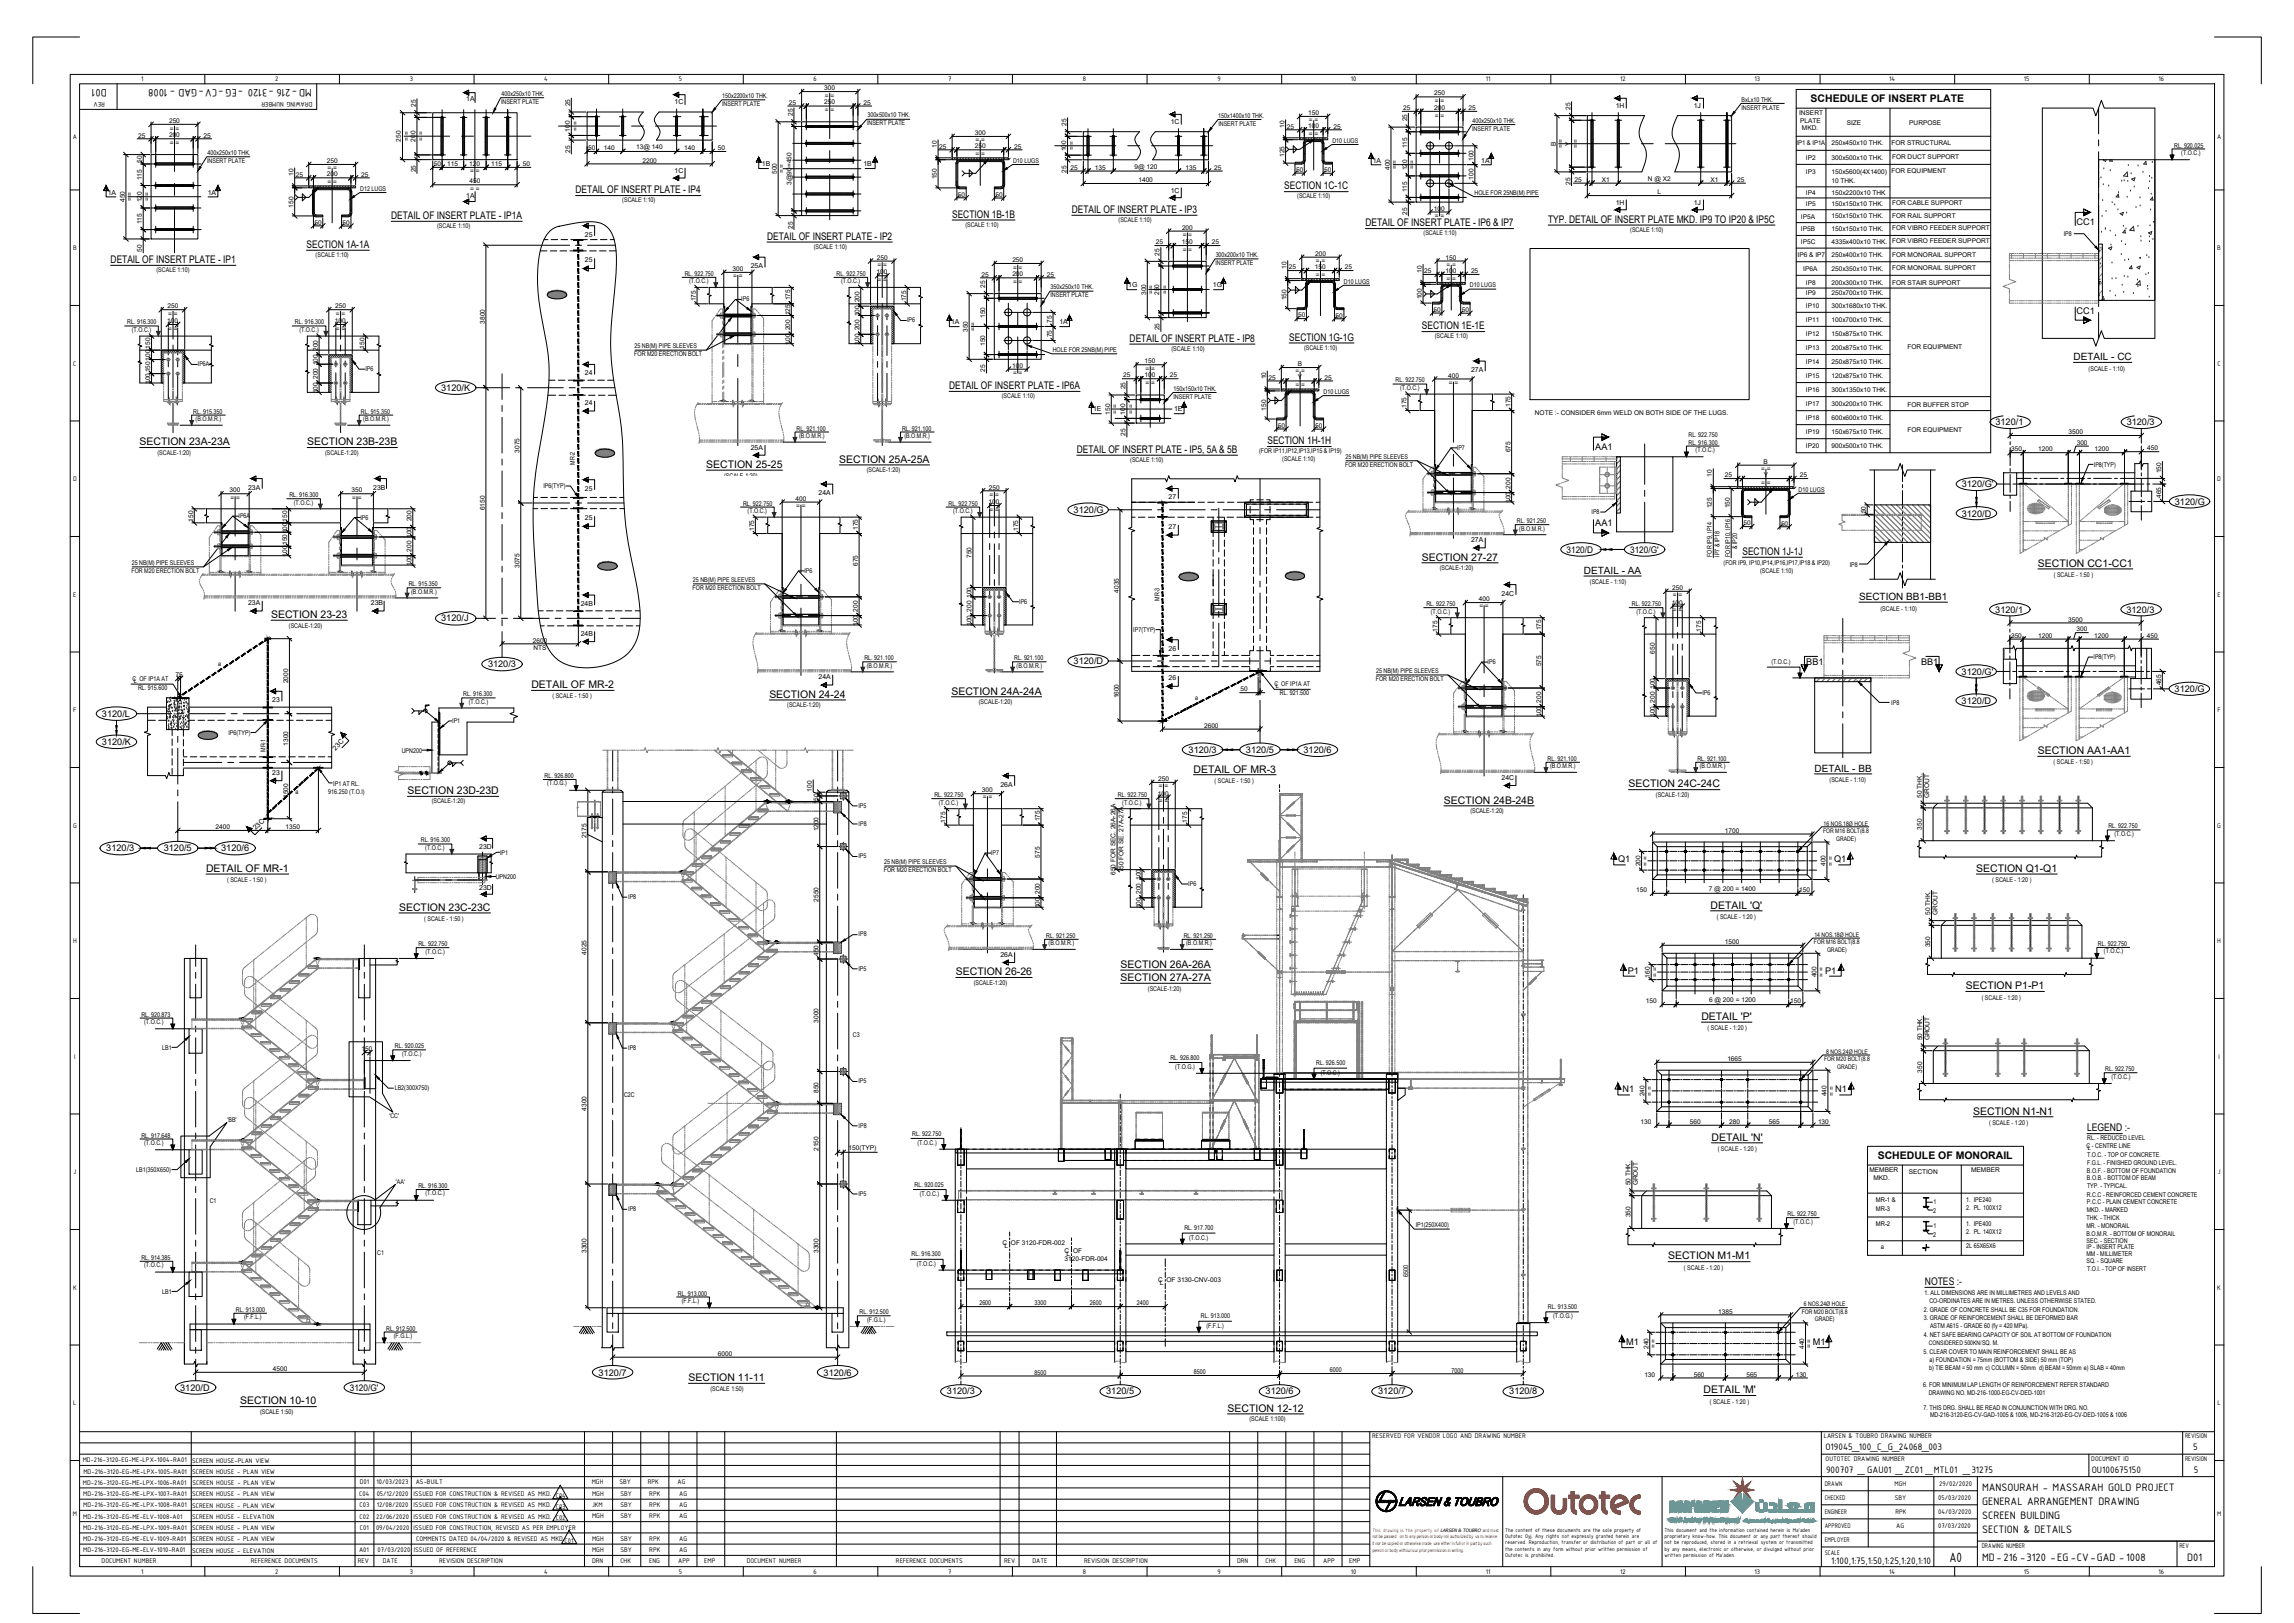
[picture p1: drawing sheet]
<svg xmlns="http://www.w3.org/2000/svg" width="1189mm" height="841mm" viewBox="0 0 1189 841" stroke-linecap="round" stroke-linejoin="round" font-family="sans-serif">
<defs><g id="words">
<text font-size="7.5" x="1010" y="809">A0</text>
<g font-size="6">
<text x="55" y="46" transform="rotate(180 55 46)">D01</text>
<text x="162" y="46" transform="rotate(180 162 46)">MD-216 -3120 -EG -CV-GAD - 1008</text>
<text x="1027" y="772">MANSOURAH - MASSARAH GOLD PROJECT</text>
<text x="1027" y="780">GENERAL ARRANGEMENT DRAWING</text>
<text x="1027" y="787">SCREEN BUILDING</text>
<text x="1027" y="794">SECTION &amp; DETAILS</text>
<text x="1027" y="809">MD-216 -3120 -EG -CV-GAD -1008</text>
<text x="1134" y="809">D01</text>
</g>
<g font-size="5.4">
<text x="938" y="53">SCHEDULE OF INSERT PLATE</text>
<text x="298" y="100">DETAIL OF INSERT PLATE - IP4</text>
<text x="666" y="98">SECTION 1C-1C</text>
<text x="203" y="114">DETAIL OF INSERT PLATE - IP1A</text>
<text x="493" y="113">SECTION 1B-1B</text>
<text x="555" y="110">DETAIL OF INSERT PLATE - IP3</text>
<text x="708" y="117">DETAIL OF INSERT PLATE - IP6 &amp; IP7</text>
<text x="802" y="115">TYP. DETAIL OF INSERT PLATE MKD. IP9 TO IP20 &amp; IP5C</text>
<text x="398" y="124">DETAIL OF INSERT PLATE - IP2</text>
<text x="159" y="129">SECTION 1A-1A</text>
<text x="57" y="136">DETAIL OF INSERT PLATE - IP1</text>
<text x="737" y="171">SECTION 1E-1E</text>
<text x="585" y="177">DETAIL OF INSERT PLATE - IP8</text>
<text x="668" y="177">SECTION 1G-1G</text>
<text x="492" y="202">DETAIL OF INSERT PLATE - IP6A</text>
<text x="72" y="231">SECTION 23A-23A</text>
<text x="159" y="231">SECTION 23B-23B</text>
<text x="657" y="230">SECTION 1H-1H</text>
<text x="435" y="240">SECTION 25A-25A</text>
<text x="558" y="235">DETAIL OF INSERT PLATE - IP5, 5A &amp; 5B</text>
<text x="366" y="242">SECTION 25-25</text>
<text x="903" y="288">SECTION 1J-1J</text>
<text x="737" y="290">SECTION 27-27</text>
<text x="1056" y="294">SECTION CC1-CC1</text>
<text x="140" y="320">SECTION 23-23</text>
<text x="275" y="357">DETAIL OF MR-2</text>
<text x="493" y="360">SECTION 24A-24A</text>
<text x="399" y="362">SECTION 24-24</text>
<text x="1056" y="391">SECTION AA1-AA1</text>
<text x="619" y="400">DETAIL OF MR-3</text>
<text x="211" y="412">SECTION 23D-23D</text>
<text x="844" y="408">SECTION 24C-24C</text>
<text x="748" y="416">SECTION 24B-24B</text>
<text x="107" y="452">DETAIL OF MR-1</text>
<text x="1024" y="452">SECTION Q1-Q1</text>
<text x="207" y="472">SECTION 23C-23C</text>
<text x="886" y="471">DETAIL 'Q'</text>
<text x="581" y="502">SECTION 26A-26A</text>
<text x="495" y="505">SECTION 26-26</text>
<text x="581" y="508">SECTION 27A-27A</text>
<text x="1019" y="513">SECTION P1-P1</text>
<text x="882" y="529">DETAIL 'P'</text>
<text x="1023" y="578">SECTION N1-N1</text>
<text x="1082" y="586">LEGEND :-</text>
<text x="887" y="591">DETAIL 'N'</text>
<text x="973" y="600">SCHEDULE OF MONORAIL</text>
<text x="865" y="653">SECTION M1-M1</text>
<text x="998" y="666">NOTES :-</text>
<text x="357" y="716">SECTION 11-11</text>
<text x="883" y="722">DETAIL 'M'</text>
<text x="124" y="728">SECTION 10-10</text>
<text x="636" y="732">SECTION 12-12</text>
</g>
<g font-size="5.3">
<text x="946" y="752">O19045_100_C_G_24068_003</text>
<text x="1137" y="751">5</text>
<text x="946" y="763">900707 _GAU01 _ZC01 _MTL01 _31275</text>
<text x="1084" y="763">OU100675150</text>
<text x="1137" y="763">5</text>
<text x="949" y="810">1:100,1:75,1:50,1:25,1:20,1:10</text>
</g>
<g font-size="5.2">
<text x="1075" y="187">DETAIL - CC</text>
<text x="821" y="297">DETAIL - AA</text>
<text x="963" y="311">SECTION BB1-BB1</text>
<text x="940" y="400">DETAIL - BB</text>
</g>
<g font-size="4.8">
<text x="1076" y="117">CC1</text>
<text x="1076" y="163">CC1</text>
<text x="229" y="202">3120/K</text>
<text x="1034" y="220">3120/1</text>
<text x="1102" y="220">3120/3</text>
<text x="827" y="233">AA1</text>
<text x="1017" y="253">3120/G'</text>
<text x="1127" y="261">3120/G</text>
<text x="556" y="266">3120/G</text>
<text x="1017" y="268">3120/D</text>
<text x="827" y="273">AA1</text>
<text x="812" y="287">3120/D</text>
<text x="845" y="287">3120/G'</text>
<text x="229" y="322">3120/J</text>
<text x="253" y="346">3120/3</text>
<text x="556" y="344">3120/D</text>
<text x="936" y="345">BB1</text>
<text x="996" y="345">BB1</text>
<text x="53" y="371">3120/L</text>
<text x="53" y="386">3120/K</text>
<text x="616" y="390">3120/3</text>
<text x="646" y="390">3120/5</text>
<text x="676" y="390">3120/6</text>
<text x="55" y="441">3120/3</text>
<text x="85" y="441">3120/5</text>
<text x="115" y="441">3120/6</text>
<text x="839" y="447">Q1</text>
<text x="951" y="447">Q1</text>
<text x="844" y="504">P1</text>
<text x="946" y="504">P1</text>
<text x="841" y="566">N1</text>
<text x="951" y="566">N1</text>
<text x="843" y="697">M1</text>
<text x="939" y="697">M1</text>
<text x="310" y="713">3120/7</text>
<text x="427" y="713">3120/6</text>
<text x="93" y="721">3120/D</text>
<text x="181" y="721">3120/G'</text>
<text x="491" y="723">3120/3</text>
<text x="573" y="723">3120/5</text>
<text x="656" y="723">3120/6</text>
<text x="714" y="723">3120/7</text>
<text x="782" y="723">3120/8</text>
</g>
<g font-size="4.7">
<text x="1034" y="318">3120/1</text>
<text x="1102" y="318">3120/3</text>
<text x="1017" y="350">3120/G'</text>
<text x="1127" y="359">3120/G</text>
<text x="1017" y="365">3120/D</text>
</g>
<g font-size="3.8">
<text x="73" y="42">1</text>
<text x="143" y="42">2</text>
<text x="212" y="42">3</text>
<text x="282" y="42">4</text>
<text x="352" y="42">5</text>
<text x="422" y="42">6</text>
<text x="491" y="42">7</text>
<text x="561" y="42">8</text>
<text x="631" y="42">9</text>
<text x="700" y="42">10</text>
<text x="770" y="42">11</text>
<text x="840" y="42">12</text>
<text x="909" y="42">13</text>
<text x="979" y="42">14</text>
<text x="1049" y="42">15</text>
<text x="1119" y="42">16</text>
<text x="54" y="53" transform="rotate(180 54 53)">REV</text>
<text x="162" y="53" transform="rotate(180 162 53)">DRAWING NUMBER</text>
<text x="38" y="72">A</text>
<text x="1149" y="72">A</text>
<text x="38" y="130">B</text>
<text x="1149" y="130">B</text>
<text x="38" y="189">C</text>
<text x="1149" y="189">C</text>
<text x="38" y="249">D</text>
<text x="1149" y="249">D</text>
<text x="38" y="309">E</text>
<text x="1149" y="309">E</text>
<text x="38" y="369">F</text>
<text x="1149" y="369">F</text>
<text x="38" y="429">G</text>
<text x="1149" y="429">G</text>
<text x="38" y="489">H</text>
<text x="1149" y="489">H</text>
<text x="38" y="549">I</text>
<text x="1150" y="549">I</text>
<text x="38" y="608">J</text>
<text x="1149" y="608">J</text>
<text x="38" y="668">K</text>
<text x="1149" y="668">K</text>
<text x="38" y="728">L</text>
<text x="1149" y="728">L</text>
<text x="711" y="745">RESERVED FOR VENDOR LOGO AND DRAWING NUMBER</text>
<text x="945" y="745">LARSEN &amp; TOUBRO DRAWING NUMBER</text>
<text x="1132" y="745">REVISION</text>
<text x="43" y="758">MD-216-3120-EG-ME-LPX-1004-RA01</text>
<text x="100" y="758">SCREEN HOUSE-PLAN VIEW</text>
<text x="946" y="757">OUTOTEC DRAWING NUMBER</text>
<text x="1084" y="757">DOCUMENT ID</text>
<text x="1132" y="757">REVISION</text>
<text x="43" y="764">MD-216-3120-EG-ME-LPX-1005-RA01</text>
<text x="100" y="764">SCREEN HOUSE - PLAN VIEW</text>
<text x="43" y="769">MD-216-3120-EG-ME-LPX-1006-RA01</text>
<text x="100" y="770">SCREEN HOUSE - PLAN VIEW</text>
<text x="186" y="769">D01</text>
<text x="195" y="769">10/03/2023</text>
<text x="215" y="769">AS-BUILT</text>
<text x="307" y="769">MGH</text>
<text x="321" y="769">SBY</text>
<text x="336" y="769">RPK</text>
<text x="351" y="769">AG</text>
<text x="946" y="770">DRAWN</text>
<text x="982" y="770">MGH</text>
<text x="1005" y="770">29/02/2020</text>
<text x="43" y="775">MD-216-3120-EG-ME-LPX-1007-RA01</text>
<text x="100" y="775">SCREEN HOUSE - PLAN VIEW</text>
<text x="186" y="775">C04</text>
<text x="195" y="775">05/12/2020</text>
<text x="214" y="775">ISSUED FOR CONSTRUCTION &amp; REVISED AS MKD. C04</text>
<text x="307" y="775">MGH</text>
<text x="321" y="775">SBY</text>
<text x="336" y="775">RPK</text>
<text x="352" y="775">AG</text>
<text x="946" y="777">CHECKED</text>
<text x="982" y="777">SBY</text>
<text x="1004" y="777">05/03/2020</text>
<text x="38" y="786">M</text>
<text x="43" y="781">MD-216-3120-EG-ME-LPX-1008-RA01</text>
<text x="100" y="781">SCREEN HOUSE - PLAN VIEW</text>
<text x="186" y="781">C03</text>
<text x="195" y="781">12/08/2020</text>
<text x="214" y="781">ISSUED FOR CONSTRUCTION &amp; REVISED AS MKD. C03</text>
<text x="307" y="781">JKM</text>
<text x="321" y="781">SBY</text>
<text x="336" y="781">RPK</text>
<text x="352" y="781">AG</text>
<text x="946" y="785">ENGINEER</text>
<text x="982" y="785">RPK</text>
<text x="1004" y="784">04/03/2020</text>
<text x="1149" y="786">M</text>
<text x="43" y="787">MD-216-3120-EG-ME-ELV-1008-A01</text>
<text x="100" y="787">SCREEN HOUSE - ELEVATION</text>
<text x="186" y="787">C02</text>
<text x="195" y="787">22/06/2020</text>
<text x="214" y="787">ISSUED FOR CONSTRUCTION &amp; REVISED AS MKD. C02</text>
<text x="307" y="787">MGH</text>
<text x="321" y="787">SBY</text>
<text x="336" y="787">RPK</text>
<text x="352" y="787">AG</text>
<text x="946" y="792">APPROVED</text>
<text x="1004" y="792">07/03/2020</text>
<text x="43" y="793">MD-216-3120-EG-ME-LPX-1009-RA01</text>
<text x="100" y="793">SCREEN HOUSE - PLAN VIEW</text>
<text x="187" y="793">C01</text>
<text x="195" y="793">09/04/2020</text>
<text x="214" y="793">ISSUED FOR CONSTRUCTION, REVISED AS PER EMPLOYER</text>
<text x="983" y="792">AG</text>
<text x="43" y="799">MD-216-3120-EG-ME-ELV-1009-RA01</text>
<text x="100" y="799">SCREEN HOUSE - PLAN VIEW</text>
<text x="216" y="799">COMMENTS DATED 04/04/2020 &amp; REVISED AS MKD.C01</text>
<text x="307" y="798">MGH</text>
<text x="321" y="798">SBY</text>
<text x="336" y="798">RPK</text>
<text x="352" y="798">AG</text>
<text x="946" y="799">EMPLOYER</text>
<text x="1027" y="802">DRAWING NUMBER</text>
<text x="1129" y="802">REV</text>
<text x="43" y="804">MD-216-3120-EG-ME-ELV-1010-RA01</text>
<text x="100" y="805">SCREEN HOUSE - ELEVATION</text>
<text x="186" y="804">A01</text>
<text x="196" y="804">07/03/2020</text>
<text x="214" y="804">ISSUED OF REFERENCE</text>
<text x="307" y="804">MGH</text>
<text x="321" y="804">SBY</text>
<text x="336" y="804">RPK</text>
<text x="352" y="804">AG</text>
<text x="946" y="806">SCALE</text>
<text x="53" y="810">DOCUMENT NUMBER</text>
<text x="73" y="815">1</text>
<text x="130" y="810">REFERENCE DOCUMENTS</text>
<text x="143" y="815">2</text>
<text x="185" y="810">REV</text>
<text x="198" y="810">DATE</text>
<text x="212" y="815">3</text>
<text x="228" y="810">REVISION DESCRIPTION</text>
<text x="282" y="815">4</text>
<text x="307" y="810">DRN</text>
<text x="321" y="810">CHK</text>
<text x="336" y="810">ENG</text>
<text x="351" y="810">APP</text>
<text x="352" y="815">5</text>
<text x="365" y="810">EMP</text>
<text x="387" y="810">DOCUMENT NUMBER</text>
<text x="422" y="815">6</text>
<text x="464" y="810">REFERENCE DOCUMENTS</text>
<text x="491" y="815">7</text>
<text x="520" y="810">REV</text>
<text x="535" y="810">DATE</text>
<text x="561" y="815">8</text>
<text x="562" y="810">REVISION DESCRIPTION</text>
<text x="631" y="815">9</text>
<text x="641" y="810">DRN</text>
<text x="656" y="810">CHK</text>
<text x="671" y="810">ENG</text>
<text x="686" y="810">APP</text>
<text x="699" y="810">EMP</text>
<text x="700" y="815">10</text>
<text x="770" y="815">11</text>
<text x="840" y="815">12</text>
<text x="909" y="815">13</text>
<text x="979" y="815">14</text>
<text x="1049" y="815">15</text>
<text x="1119" y="815">16</text>
</g>
<g font-size="3.6">
<text x="242" y="52">1A</text>
<text x="350" y="54">1C</text>
<text x="837" y="56">1H</text>
<text x="878" y="56">1J</text>
<text x="607" y="64">1C</text>
<text x="350" y="90">1C</text>
<text x="395" y="86">1B</text>
<text x="447" y="86">1B</text>
<text x="711" y="84">1A</text>
<text x="768" y="84">1A</text>
<text x="56" y="101">1A</text>
<text x="108" y="101">1A</text>
<text x="607" y="100">1C</text>
<text x="242" y="103">1A</text>
<text x="837" y="106">1H</text>
<text x="878" y="106">1J</text>
<text x="303" y="123">25</text>
<text x="303" y="136">25</text>
<text x="389" y="139">25A</text>
<text x="585" y="149">1G</text>
<text x="629" y="149">1G</text>
<text x="493" y="168">1A</text>
<text x="549" y="168">1A</text>
<text x="303" y="195">24</text>
<text x="762" y="193">27A</text>
<text x="303" y="210">24</text>
<text x="566" y="213">1E</text>
<text x="608" y="213">1E</text>
<text x="389" y="233">25A</text>
<text x="129" y="254">23A</text>
<text x="193" y="254">23B</text>
<text x="303" y="254">25</text>
<text x="424" y="257">24A</text>
<text x="606" y="259">27</text>
<text x="303" y="270">25</text>
<text x="606" y="274">27</text>
<text x="762" y="281">27A</text>
<text x="778" y="309">24C</text>
<text x="129" y="314">23A</text>
<text x="192" y="314">23B</text>
<text x="301" y="314">24B</text>
<text x="301" y="329">24B</text>
<text x="606" y="337">26</text>
<text x="424" y="352">24A</text>
<text x="606" y="353">26</text>
<text x="141" y="364">23</text>
<text x="174" y="389" transform="rotate(-45 174 389)">23C</text>
<text x="141" y="401">23</text>
<text x="518" y="408">26A</text>
<text x="778" y="404">24C</text>
<text x="133" y="430" transform="rotate(-45 133 430)">23C</text>
<text x="248" y="440">23D</text>
<text x="248" y="461">23D</text>
<text x="518" y="496">26A</text>
</g>
<g font-size="3.4">
<text x="427" y="47">300</text>
<text x="260" y="54">INSERT PLATE</text>
<text x="260" y="50">400x250x10 THK.</text>
<text x="374" y="51">150x2200x10 THK.</text>
<text x="428" y="51">= =</text>
<text x="743" y="49">250</text>
<text x="744" y="53">= =</text>
<text x="903" y="53">BxLx10 THK.</text>
<text x="215" y="55" transform="rotate(-90 215 55)">25</text>
<text x="295" y="55" transform="rotate(-90 295 55)">25</text>
<text x="374" y="55">INSERT PLATE</text>
<text x="409" y="54">25</text>
<text x="427" y="54">250</text>
<text x="428" y="58">= =</text>
<text x="448" y="54">25</text>
<text x="678" y="60">150</text>
<text x="727" y="57">25</text>
<text x="743" y="57">200</text>
<text x="761" y="57">25</text>
<text x="814" y="57" transform="rotate(-90 814 57)">25</text>
<text x="903" y="57">INSERT PLATE</text>
<text x="932" y="60">INSERT</text>
<text x="88" y="64">250</text>
<text x="411" y="60" transform="rotate(-90 411 60)">25</text>
<text x="449" y="65">INSERT PLATE</text>
<text x="450" y="61">300x500x10 THK.</text>
<text x="553" y="65" transform="rotate(-90 553 65)">25</text>
<text x="631" y="61">150x1400x10 THK.</text>
<text x="631" y="65">INSERT PLATE</text>
<text x="678" y="63">= =</text>
<text x="729" y="63" transform="rotate(-90 729 63)">25</text>
<text x="744" y="61">= =</text>
<text x="763" y="64">400x250x10 THK.</text>
<text x="933" y="64">PLATE</text>
<text x="957" y="65">SIZE</text>
<text x="989" y="65">PURPOSE</text>
<text x="72" y="71">25</text>
<text x="88" y="71">200</text>
<text x="88" y="68">= =</text>
<text x="106" y="71">25</text>
<text x="295" y="68" transform="rotate(-90 295 68)">100</text>
<text x="299" y="68" transform="rotate(-90 299 68)">= =</text>
<text x="505" y="70">300</text>
<text x="666" y="66" transform="rotate(-90 666 66)">10</text>
<text x="667" y="67">25</text>
<text x="678" y="66">100</text>
<text x="678" y="70">= =</text>
<text x="691" y="67">25</text>
<text x="763" y="68">INSERT PLATE</text>
<text x="934" y="68">MKD.</text>
<text x="88" y="75">= =</text>
<text x="208" y="73" transform="rotate(-90 208 73)">250</text>
<text x="212" y="73" transform="rotate(-90 212 73)">= =</text>
<text x="215" y="73" transform="rotate(-90 215 73)">200</text>
<text x="219" y="73" transform="rotate(-90 219 73)">= =</text>
<text x="305" y="78">50</text>
<text x="313" y="78">140</text>
<text x="330" y="77">13@ 140</text>
<text x="355" y="78">140</text>
<text x="372" y="78">50</text>
<text x="486" y="77" transform="rotate(-90 486 77)">10</text>
<text x="487" y="77">25</text>
<text x="505" y="77">250</text>
<text x="506" y="74">= =</text>
<text x="526" y="77">25</text>
<text x="557" y="78" transform="rotate(-90 557 78)">= =</text>
<text x="691" y="74">D10 LUGS</text>
<text x="729" y="77" transform="rotate(-90 729 77)">115</text>
<text x="806" y="76" transform="rotate(-90 806 76)">B</text>
<text x="810" y="77" transform="rotate(-90 810 77)">= =</text>
<text x="814" y="76" transform="rotate(-90 814 76)">Y</text>
<text x="818" y="77" transform="rotate(-90 818 77)">= =</text>
<text x="931" y="75">IP1 &amp; IP1A</text>
<text x="949" y="75">250x450x10 THK.</text>
<text x="980" y="75">FOR STRUCTURAL</text>
<text x="1127" y="76">RL. 920.025</text>
<text x="108" y="80">400x250x10 THK.</text>
<text x="295" y="79" transform="rotate(-90 295 79)">25</text>
<text x="506" y="81">= =</text>
<text x="552" y="78" transform="rotate(-90 552 78)">100</text>
<text x="666" y="81" transform="rotate(-90 666 81)">125</text>
<text x="764" y="83" transform="rotate(-90 764 83)">100</text>
<text x="936" y="83">IP2</text>
<text x="949" y="83">300x500x10 THK.</text>
<text x="981" y="82">FOR DUCT SUPPORT</text>
<text x="1130" y="80">(T.O.C.)</text>
<text x="74" y="84" transform="rotate(-90 74 84)">50</text>
<text x="107" y="84">INSERT PLATE</text>
<text x="169" y="85">250</text>
<text x="170" y="88">= =</text>
<text x="215" y="89" transform="rotate(-90 215 89)">25</text>
<text x="225" y="86">50</text>
<text x="232" y="86">115</text>
<text x="243" y="86">120</text>
<text x="244" y="90">= =</text>
<text x="255" y="86">115</text>
<text x="271" y="86">50</text>
<text x="333" y="84">2200</text>
<text x="406" y="90" transform="rotate(-90 406 90)">= =</text>
<text x="525" y="84">D10 LUGS</text>
<text x="553" y="89" transform="rotate(-90 553 89)">25</text>
<text x="555" y="88">25</text>
<text x="567" y="88">135</text>
<text x="588" y="87">9@ 120</text>
<text x="614" y="88">135</text>
<text x="629" y="88">25</text>
<text x="672" y="89">50</text>
<text x="686" y="89">50</text>
<text x="720" y="88" transform="rotate(-90 720 88)">400</text>
<text x="724" y="88" transform="rotate(-90 724 88)">= =</text>
<text x="729" y="88" transform="rotate(-90 729 88)">120</text>
<text x="733" y="88" transform="rotate(-90 733 88)">= =</text>
<text x="980" y="90">FOR EQUIPMENT</text>
<text x="74" y="93" transform="rotate(-90 74 93)">115</text>
<text x="152" y="91" transform="rotate(-90 152 91)">10</text>
<text x="153" y="92">25</text>
<text x="169" y="91">200</text>
<text x="170" y="95">= =</text>
<text x="187" y="92">25</text>
<text x="243" y="95">450</text>
<text x="403" y="90" transform="rotate(-90 403 90)">500</text>
<text x="410" y="96" transform="rotate(-90 410 96)">3@90=450</text>
<text x="486" y="93" transform="rotate(-90 486 93)">150</text>
<text x="590" y="94">1400</text>
<text x="764" y="93" transform="rotate(-90 764 93)">100</text>
<text x="814" y="96" transform="rotate(-90 814 96)">25</text>
<text x="816" y="94">25</text>
<text x="830" y="94">X1</text>
<text x="854" y="94">N @ X2</text>
<text x="886" y="94">X1</text>
<text x="900" y="94">25</text>
<text x="936" y="90">IP3</text>
<text x="949" y="90">150x5600(4X1400)</text>
<text x="949" y="95">10 THK.</text>
<text x="187" y="99">D12 LUGS</text>
<text x="244" y="99">= =</text>
<text x="496" y="102">50</text>
<text x="516" y="102">50</text>
<text x="729" y="100" transform="rotate(-90 729 100)">115</text>
<text x="764" y="101">HOLE FOR 25NB(M) PIPE</text>
<text x="859" y="101">L</text>
<text x="936" y="101">IP4</text>
<text x="949" y="101">150x2200x10 THK</text>
<text x="65" y="105" transform="rotate(-90 65 105)">450</text>
<text x="68" y="104" transform="rotate(-90 68 104)">= =</text>
<text x="74" y="105" transform="rotate(-90 74 105)">120</text>
<text x="77" y="104" transform="rotate(-90 77 104)">= =</text>
<text x="152" y="108" transform="rotate(-90 152 108)">150</text>
<text x="323" y="105">(SCALE 1:10)</text>
<text x="672" y="103">(SCALE 1:10)</text>
<text x="936" y="107">IP5</text>
<text x="949" y="107">150x150x10 THK.</text>
<text x="981" y="106">FOR CABLE SUPPORT</text>
<text x="729" y="111" transform="rotate(-90 729 111)">25</text>
<text x="743" y="109">100</text>
<text x="744" y="113">= =</text>
<text x="933" y="113">IP5A</text>
<text x="949" y="113">150x150x10 THK.</text>
<text x="981" y="113">FOR RAIL SUPPORT</text>
<text x="74" y="116" transform="rotate(-90 74 116)">115</text>
<text x="163" y="116">50</text>
<text x="178" y="117">50</text>
<text x="227" y="118">(SCALE 1:10)</text>
<text x="411" y="118" transform="rotate(-90 411 118)">25</text>
<text x="500" y="117">(SCALE 1:10)</text>
<text x="580" y="115">(SCALE 1:10)</text>
<text x="613" y="119">200</text>
<text x="933" y="120">IP5B</text>
<text x="949" y="120">150x150x10 THK.</text>
<text x="981" y="119">FOR VIBRO FEEDER SUPPORT</text>
<text x="613" y="123">= =</text>
<text x="738" y="122">(SCALE 1:10)</text>
<text x="845" y="120">(SCALE 1:10)</text>
<text x="981" y="126">FOR VIBRO FEEDER SUPPORT</text>
<text x="1070" y="122">IP8</text>
<text x="74" y="130" transform="rotate(-90 74 130)">50</text>
<text x="422" y="129">(SCALE 1:10)</text>
<text x="599" y="127">25</text>
<text x="612" y="126">150</text>
<text x="613" y="131">= =</text>
<text x="628" y="127">25</text>
<text x="933" y="126">IP5C</text>
<text x="949" y="126">4335x400x10 THK.</text>
<text x="164" y="133">(SCALE 1:10)</text>
<text x="454" y="135">250</text>
<text x="525" y="136">250</text>
<text x="601" y="133" transform="rotate(-90 601 133)">25</text>
<text x="630" y="137">INSERT PLATE</text>
<text x="630" y="133">300x200x10 THK.</text>
<text x="682" y="133">200</text>
<text x="682" y="136">= =</text>
<text x="749" y="135">150</text>
<text x="932" y="133">IP6 &amp; IP7</text>
<text x="949" y="133">250x400x10 THK.</text>
<text x="981" y="133">FOR MONORAIL SUPPORT</text>
<text x="81" y="141">(SCALE 1:10)</text>
<text x="355" y="143">RL. 922.750</text>
<text x="380" y="140">300</text>
<text x="434" y="143">RL. 922.750</text>
<text x="454" y="142">100</text>
<text x="455" y="138">= =</text>
<text x="509" y="143">25</text>
<text x="525" y="143">200</text>
<text x="525" y="140">= =</text>
<text x="543" y="143">25</text>
<text x="667" y="139" transform="rotate(-90 667 139)">10</text>
<text x="668" y="140">25</text>
<text x="681" y="139">150</text>
<text x="682" y="143">= =</text>
<text x="697" y="140">25</text>
<text x="737" y="141" transform="rotate(-90 737 141)">10</text>
<text x="738" y="142">25</text>
<text x="749" y="141">100</text>
<text x="750" y="138">= =</text>
<text x="762" y="142">25</text>
<text x="935" y="140">IP6A</text>
<text x="949" y="140">250x350x10 THK.</text>
<text x="981" y="140">FOR MONORAIL SUPPORT</text>
<text x="357" y="147">(T.O.C.)</text>
<text x="380" y="144">= =</text>
<text x="436" y="147">(T.O.C.)</text>
<text x="455" y="146">= =</text>
<text x="511" y="149" transform="rotate(-90 511 149)">25</text>
<text x="525" y="147">= =</text>
<text x="545" y="150">350x250x10 THK.</text>
<text x="696" y="147">D10 LUGS</text>
<text x="750" y="145">= =</text>
<text x="762" y="149">D10 LUGS</text>
<text x="936" y="148">IP8</text>
<text x="949" y="148">200x300x10 THK.</text>
<text x="981" y="147">FOR STAIR SUPPORT</text>
<text x="409" y="156" transform="rotate(-90 409 156)">175</text>
<text x="544" y="154">INSERT PLATE</text>
<text x="594" y="153" transform="rotate(-90 594 153)">300</text>
<text x="598" y="152" transform="rotate(-90 598 152)">= =</text>
<text x="601" y="153" transform="rotate(-90 601 153)">250</text>
<text x="605" y="152" transform="rotate(-90 605 152)">= =</text>
<text x="667" y="156" transform="rotate(-90 667 156)">150</text>
<text x="737" y="155" transform="rotate(-90 737 155)">100</text>
<text x="936" y="153">IP9</text>
<text x="949" y="153">250x700x10 THK.</text>
<text x="87" y="160">250</text>
<text x="174" y="160">250</text>
<text x="361" y="156" transform="rotate(-90 361 156)">175</text>
<text x="384" y="156">IP6</text>
<text x="445" y="157" transform="rotate(-90 445 157)">200</text>
<text x="470" y="156" transform="rotate(-90 470 156)">175</text>
<text x="743" y="162">50</text>
<text x="758" y="162">50</text>
<text x="936" y="159">IP10</text>
<text x="949" y="159">300x1680x10 THK.</text>
<text x="87" y="167">100</text>
<text x="87" y="164">= =</text>
<text x="174" y="167">100</text>
<text x="174" y="164">= =</text>
<text x="251" y="168" transform="rotate(-90 251 168)">3800</text>
<text x="409" y="163" transform="rotate(-90 409 163)">125</text>
<text x="445" y="164" transform="rotate(-90 445 164)">100</text>
<text x="470" y="167">IP6</text>
<text x="511" y="165" transform="rotate(-90 511 165)">150</text>
<text x="545" y="167" transform="rotate(-90 545 167)">75</text>
<text x="673" y="164">50</text>
<text x="692" y="165">50</text>
<text x="936" y="167">IP11</text>
<text x="949" y="167">100x700x10 THK.</text>
<text x="66" y="168">RL. 916.300</text>
<text x="68" y="172">(T.O.C.)</text>
<text x="87" y="171">= =</text>
<text x="153" y="168">RL. 916.300</text>
<text x="155" y="172">(T.O.C.)</text>
<text x="174" y="171">= =</text>
<text x="409" y="171" transform="rotate(-90 409 171)">200</text>
<text x="445" y="171" transform="rotate(-90 445 171)">200</text>
<text x="502" y="172" transform="rotate(-90 502 172)">350</text>
<text x="505" y="172" transform="rotate(-90 505 172)">= =</text>
<text x="601" y="171" transform="rotate(-90 601 171)">25</text>
<text x="936" y="174">IP12</text>
<text x="949" y="174">150x875x10 THK.</text>
<text x="409" y="179" transform="rotate(-90 409 179)">100</text>
<text x="445" y="179" transform="rotate(-90 445 179)">100</text>
<text x="511" y="179" transform="rotate(-90 511 179)">150</text>
<text x="545" y="175" transform="rotate(-90 545 175)">75</text>
<text x="744" y="175">(SCALE 1:10)</text>
<text x="78" y="181" transform="rotate(-90 78 181)">150</text>
<text x="165" y="182" transform="rotate(-90 165 182)">200</text>
<text x="189" y="181" transform="rotate(-90 189 181)">150</text>
<text x="329" y="185">FOR M20 ERECTION BOLT</text>
<text x="329" y="181">25 NB(M) PIPE SLEEVES</text>
<text x="546" y="182">HOLE FOR 25NB(M) PIPE</text>
<text x="607" y="182">(SCALE 1:10)</text>
<text x="676" y="181">(SCALE 1:10)</text>
<text x="936" y="181">IP13</text>
<text x="949" y="181">200x875x10 THK.</text>
<text x="989" y="181">FOR EQUIPMENT</text>
<text x="103" y="190">IP6A</text>
<text x="165" y="189" transform="rotate(-90 165 189)">100</text>
<text x="525" y="191">100</text>
<text x="593" y="188">150</text>
<text x="673" y="190">B</text>
<text x="936" y="189">IP14</text>
<text x="949" y="189">250x875x10 THK.</text>
<text x="78" y="193" transform="rotate(-90 78 193)">150100</text>
<text x="165" y="196" transform="rotate(-90 165 196)">200</text>
<text x="189" y="192">IP6</text>
<text x="511" y="193" transform="rotate(-90 511 193)">25</text>
<text x="525" y="194">= =</text>
<text x="582" y="196">25</text>
<text x="593" y="195">100</text>
<text x="594" y="192">= =</text>
<text x="606" y="196">25</text>
<text x="656" y="196" transform="rotate(-90 656 196)">10</text>
<text x="657" y="197">25</text>
<text x="671" y="194">= =</text>
<text x="673" y="197">Y</text>
<text x="686" y="197">25</text>
<text x="750" y="196">400</text>
<text x="936" y="196">IP15</text>
<text x="949" y="196">120x875x10 THK.</text>
<text x="1082" y="192">(SCALE - 1:10)</text>
<text x="78" y="199" transform="rotate(-90 78 199)">100</text>
<text x="165" y="204" transform="rotate(-90 165 204)">100</text>
<text x="583" y="202" transform="rotate(-90 583 202)">25</text>
<text x="594" y="199">= =</text>
<text x="608" y="202">150x150x10 THK.</text>
<text x="671" y="201">= =</text>
<text x="723" y="198">RL. 922.750</text>
<text x="726" y="202">(T.O.C.)</text>
<text x="751" y="199">= =</text>
<text x="936" y="203">IP16</text>
<text x="949" y="203">300x1350x10 THK.</text>
<text x="519" y="206">(SCALE 1:10)</text>
<text x="608" y="207">INSERT PLATE</text>
<text x="686" y="204">D10 LUGS</text>
<text x="100" y="214">RL. 915.350</text>
<text x="187" y="214">RL. 915.350</text>
<text x="575" y="215" transform="rotate(-90 575 215)">150</text>
<text x="579" y="214" transform="rotate(-90 579 214)">= =</text>
<text x="583" y="215" transform="rotate(-90 583 215)">100</text>
<text x="587" y="214" transform="rotate(-90 587 214)">= =</text>
<text x="656" y="213" transform="rotate(-90 656 213)">150</text>
<text x="729" y="211" transform="rotate(-90 729 211)">175</text>
<text x="783" y="211" transform="rotate(-90 783 211)">175</text>
<text x="795" y="215">NOTE :- CONSIDER 6mm WELD ON BOTH SIDE OF THE LUGS.</text>
<text x="936" y="210">IP17</text>
<text x="949" y="210">300x200x10 THK.</text>
<text x="989" y="211">FOR BUFFER STOP</text>
<text x="101" y="218">(B.O.M.R.)</text>
<text x="188" y="218">(B.O.M.R.)</text>
<text x="662" y="222">50</text>
<text x="682" y="222">50</text>
<text x="936" y="218">IP18</text>
<text x="949" y="218">600x600x10 THK.</text>
<text x="413" y="223">RL. 921.100</text>
<text x="414" y="227">(B.O.M.R.)</text>
<text x="468" y="223">RL. 921.100</text>
<text x="469" y="227">(B.O.M.R.)</text>
<text x="583" y="226" transform="rotate(-90 583 226)">25</text>
<text x="875" y="227">RL. 922.750</text>
<text x="936" y="225">IP19</text>
<text x="949" y="225">150x675x10 THK.</text>
<text x="989" y="224">FOR EQUIPMENT</text>
<text x="1072" y="225">3500</text>
<text x="755" y="233">IP7</text>
<text x="875" y="230">RL. 916.300</text>
<text x="936" y="232">IP20</text>
<text x="949" y="232">900x500x10 THK.</text>
<text x="1042" y="234">350</text>
<text x="1056" y="234">1200</text>
<text x="1076" y="231">300</text>
<text x="1085" y="234">1200</text>
<text x="1113" y="233">450</text>
<text x="82" y="236">(SCALE-1:20)</text>
<text x="168" y="236">(SCALE-1:20)</text>
<text x="269" y="235" transform="rotate(-90 269 235)">3075</text>
<text x="586" y="239">(SCALE 1:10)</text>
<text x="652" y="235">(FOR IP11,IP12,IP13,IP15 &amp; IP19)</text>
<text x="665" y="239">(SCALE 1:10)</text>
<text x="697" y="238">25 NB(M) PIPE SLEEVES</text>
<text x="783" y="234" transform="rotate(-90 783 234)">675</text>
<text x="879" y="234">(T.O.C.)</text>
<text x="298" y="241" transform="rotate(-90 298 241)">MR-2</text>
<text x="449" y="245">(SCALE-1:20)</text>
<text x="697" y="242">FOR M20 ERECTION BOLT</text>
<text x="913" y="244">= =</text>
<text x="914" y="240">B</text>
<text x="1085" y="242">IP8(TYP)</text>
<text x="1120" y="245" transform="rotate(-90 1120 245)">150</text>
<text x="375" y="247">(SCALE-1:20)</text>
<text x="887" y="247" transform="rotate(-90 887 247)">10</text>
<text x="894" y="247">25</text>
<text x="913" y="251">= =</text>
<text x="914" y="247">Y</text>
<text x="933" y="247">25</text>
<text x="119" y="255">300</text>
<text x="150" y="258">RL. 916.300</text>
<text x="182" y="255">350</text>
<text x="282" y="253">IP6(TYP)</text>
<text x="513" y="254">250</text>
<text x="513" y="257">= =</text>
<text x="783" y="253" transform="rotate(-90 783 253)">200</text>
<text x="932" y="255">D10 LUGS</text>
<text x="119" y="259">= =</text>
<text x="152" y="261">(T.O.C.)</text>
<text x="183" y="259">= =</text>
<text x="385" y="262">RL. 922.750</text>
<text x="412" y="260">400</text>
<text x="413" y="263">= =</text>
<text x="492" y="262">RL. 922.750</text>
<text x="512" y="261">100</text>
<text x="783" y="261" transform="rotate(-90 783 261)">100</text>
<text x="887" y="263" transform="rotate(-90 887 263)">125</text>
<text x="897" y="263" transform="rotate(-90 897 263)">150</text>
<text x="1120" y="258" transform="rotate(-90 1120 258)">465</text>
<text x="124" y="268">IP6A</text>
<text x="187" y="269">IP6</text>
<text x="251" y="264" transform="rotate(-90 251 264)">6150</text>
<text x="387" y="266">(T.O.C.)</text>
<text x="494" y="266">(T.O.C.)</text>
<text x="513" y="265">= =</text>
<text x="825" y="266">IP8</text>
<text x="967" y="266" transform="rotate(-90 967 266)">50</text>
<text x="100" y="270" transform="rotate(-90 100 270)">150</text>
<text x="149" y="270" transform="rotate(-90 149 270)">150</text>
<text x="213" y="270" transform="rotate(-90 213 270)">200</text>
<text x="391" y="275" transform="rotate(-90 391 275)">175</text>
<text x="445" y="275" transform="rotate(-90 445 275)">175</text>
<text x="528" y="275" transform="rotate(-90 528 275)">175</text>
<text x="786" y="271">RL. 921.250</text>
<text x="787" y="275">(B.O.M.R.)</text>
<text x="904" y="272">50</text>
<text x="923" y="272">50</text>
<text x="213" y="279" transform="rotate(-90 213 279)">100</text>
<text x="149" y="282" transform="rotate(-90 149 282)">150100</text>
<text x="213" y="286" transform="rotate(-90 213 286)">200</text>
<text x="900" y="285" transform="rotate(-90 900 285)">&amp; IP20</text>
<text x="68" y="293">25 NB(M) PIPE SLEEVES</text>
<text x="149" y="288" transform="rotate(-90 149 288)">100</text>
<text x="213" y="293" transform="rotate(-90 213 293)">100</text>
<text x="445" y="293" transform="rotate(-90 445 293)">675</text>
<text x="504" y="289" transform="rotate(-90 504 289)">750</text>
<text x="887" y="289" transform="rotate(-90 887 289)">FOR IP9, IP14</text>
<text x="891" y="289" transform="rotate(-90 891 289)">IP7 &amp; IP18</text>
<text x="893" y="293">(FOR IP9, IP10,IP14,IP16,IP17,IP18 &amp; IP20)</text>
<text x="897" y="289" transform="rotate(-90 897 289)">FOR IP10, IP16</text>
<text x="959" y="294">IP8</text>
<text x="68" y="297">FOR M20 ERECTION BOLT</text>
<text x="269" y="294" transform="rotate(-90 269 294)">3075</text>
<text x="417" y="297">IP6</text>
<text x="746" y="295">(SCALE-1:20)</text>
<text x="912" y="297">(SCALE 1:10)</text>
<text x="1064" y="299">( SCALE - 1:50 )</text>
<text x="212" y="304">RL. 915.350</text>
<text x="359" y="306">FOR M20 ERECTION BOLT</text>
<text x="359" y="302">25 NB(M) PIPE SLEEVES</text>
<text x="824" y="303">(SCALE - 1:10)</text>
<text x="867" y="306">250</text>
<text x="213" y="308">(B.O.M.R.)</text>
<text x="504" y="310" transform="rotate(-90 504 310)">100</text>
<text x="580" y="307" transform="rotate(-90 580 307)">4035</text>
<text x="601" y="311" transform="rotate(-90 601 311)">MR-3</text>
<text x="766" y="312">400</text>
<text x="867" y="309">= =</text>
<text x="445" y="317" transform="rotate(-90 445 317)">200</text>
<text x="504" y="317" transform="rotate(-90 504 317)">200</text>
<text x="528" y="313">IP6</text>
<text x="739" y="314">RL. 922.750</text>
<text x="742" y="318">(T.O.C.)</text>
<text x="767" y="315">= =</text>
<text x="846" y="314">RL. 922.750</text>
<text x="848" y="318">(T.O.C.)</text>
<text x="866" y="313">100</text>
<text x="867" y="317">= =</text>
<text x="975" y="317">(SCALE - 1:10)</text>
<text x="1072" y="322">3500</text>
<text x="150" y="325">(SCALE-1:20)</text>
<text x="445" y="324" transform="rotate(-90 445 324)">100</text>
<text x="504" y="324" transform="rotate(-90 504 324)">100</text>
<text x="587" y="328">IP7(TYP)</text>
<text x="745" y="327" transform="rotate(-90 745 327)">175</text>
<text x="799" y="327" transform="rotate(-90 799 327)">175</text>
<text x="882" y="327" transform="rotate(-90 882 327)">175</text>
<text x="1076" y="327">300</text>
<text x="276" y="333">2600</text>
<text x="1042" y="331">350</text>
<text x="1056" y="331">1200</text>
<text x="1085" y="331">1200</text>
<text x="1113" y="331">450</text>
<text x="276" y="337">NTS</text>
<text x="858" y="339" transform="rotate(-90 858 339)">650</text>
<text x="1085" y="342">IP8(TYP)</text>
<text x="113" y="345">a</text>
<text x="448" y="342">RL. 921.100</text>
<text x="449" y="346">(B.O.M.R.)</text>
<text x="526" y="342">RL. 921.100</text>
<text x="527" y="346">(B.O.M.R.)</text>
<text x="771" y="344">IP6</text>
<text x="799" y="345" transform="rotate(-90 799 345)">575</text>
<text x="918" y="344">(T.O.C.)</text>
<text x="69" y="353">C OF IP1A AT</text>
<text x="91" y="351">75</text>
<text x="713" y="353">FOR M20 ERECTION BOLT</text>
<text x="713" y="349">25 NB(M) PIPE SLEEVES</text>
<text x="69" y="354">L</text>
<text x="72" y="358">RL. 915.600</text>
<text x="149" y="354" transform="rotate(-90 149 354)">2000</text>
<text x="643" y="358">50</text>
<text x="660" y="356">C OF IP1A AT</text>
<text x="661" y="357">L</text>
<text x="858" y="357" transform="rotate(-90 858 357)">100</text>
<text x="1120" y="355" transform="rotate(-90 1120 355)">465</text>
<text x="240" y="361">RL. 916.300</text>
<text x="243" y="365">(T.O.C.)</text>
<text x="286" y="362">( SCALE - 1:50 )</text>
<text x="507" y="365">(SCALE-1:20)</text>
<text x="580" y="362" transform="rotate(-90 580 362)">1600</text>
<text x="619" y="363">a</text>
<text x="663" y="360">RL. 921.500</text>
<text x="799" y="364" transform="rotate(-90 799 364)">200</text>
<text x="858" y="364" transform="rotate(-90 858 364)">200</text>
<text x="882" y="360">IP6</text>
<text x="980" y="365">IP8</text>
<text x="408" y="367">(SCALE-1:20)</text>
<text x="799" y="372" transform="rotate(-90 799 372)">100</text>
<text x="858" y="372" transform="rotate(-90 858 372)">100</text>
<text x="234" y="375">IP1</text>
<text x="624" y="377">2600</text>
<text x="118" y="381">IP6(TYP)</text>
<text x="138" y="390" transform="rotate(-90 138 390)">MR-1</text>
<text x="149" y="386" transform="rotate(-90 149 386)">1300</text>
<text x="208" y="390">UPN200</text>
<text x="802" y="394">RL. 921.100</text>
<text x="880" y="394">RL. 921.100</text>
<text x="803" y="398">(B.O.M.R.)</text>
<text x="881" y="398">(B.O.M.R.)</text>
<text x="1064" y="396">( SCALE - 1:50 )</text>
<text x="173" y="407">IP1 AT RL.</text>
<text x="282" y="403">RL. 926.800</text>
<text x="284" y="407">(T.O.G.)</text>
<text x="600" y="405">250</text>
<text x="629" y="406">( SCALE - 1:50 )</text>
<text x="948" y="405">(SCALE - 1:10)</text>
<text x="149" y="414" transform="rotate(-90 149 414)">1500</text>
<text x="153" y="411">a</text>
<text x="170" y="411">916.250 (T.O.I)</text>
<text x="421" y="410" transform="rotate(-90 421 410)">100</text>
<text x="484" y="413">RL. 922.750</text>
<text x="509" y="411">300</text>
<text x="579" y="413">RL. 922.750</text>
<text x="600" y="412">100</text>
<text x="601" y="408">= =</text>
<text x="858" y="413">(SCALE-1:20)</text>
<text x="996" y="413" transform="rotate(-90 996 413)">50 THK.</text>
<text x="1000" y="413" transform="rotate(-90 1000 413)">GROUT</text>
<text x="224" y="416">(SCALE-1:20)</text>
<text x="424" y="417" transform="rotate(-90 424 417)">150</text>
<text x="445" y="419">IP5</text>
<text x="487" y="417">(T.O.C.)</text>
<text x="509" y="414">= =</text>
<text x="582" y="417">(T.O.C.)</text>
<text x="601" y="416">= =</text>
<text x="539" y="426" transform="rotate(-90 539 426)">175</text>
<text x="762" y="421">(SCALE-1:20)</text>
<text x="112" y="430">2400</text>
<text x="148" y="430">1350</text>
<text x="424" y="431" transform="rotate(-90 424 431)">1200</text>
<text x="445" y="428">IP8</text>
<text x="490" y="426" transform="rotate(-90 490 426)">175</text>
<text x="615" y="426" transform="rotate(-90 615 426)">175</text>
<text x="894" y="432">1700</text>
<text x="996" y="430" transform="rotate(-90 996 430)">350</text>
<text x="1093" y="429">RL. 922.750</text>
<text x="218" y="437">RL. 916.300</text>
<text x="304" y="434" transform="rotate(-90 304 434)">2175</text>
<text x="1096" y="433">(T.O.C.)</text>
<text x="220" y="440">(T.O.C.)</text>
<text x="259" y="443">IP1</text>
<text x="514" y="443">IP7</text>
<text x="445" y="445">IP5</text>
<text x="458" y="448">25 NB(M) PIPE SLEEVES</text>
<text x="539" y="444" transform="rotate(-90 539 444)">575</text>
<text x="850" y="449" transform="rotate(-90 850 449)">200</text>
<text x="854" y="449" transform="rotate(-90 854 449)">= =</text>
<text x="946" y="449" transform="rotate(-90 946 449)">400</text>
<text x="950" y="449" transform="rotate(-90 950 449)">= =</text>
<text x="257" y="456">UPN200</text>
<text x="458" y="452">FOR M20 ERECTION BOLT</text>
<text x="578" y="453" transform="rotate(-90 578 453)">650 FOR SEC. 26A-26A</text>
<text x="582" y="452" transform="rotate(-90 582 452)">750 FOR SE. 27A-27A</text>
<text x="118" y="457">( SCALE - 1:50 )</text>
<text x="591" y="456" transform="rotate(-90 591 456)">100</text>
<text x="616" y="459">IP6</text>
<text x="886" y="462">7 @ 200 = 1400</text>
<text x="1032" y="457">( SCALE - 1:20 )</text>
<text x="326" y="466">IP8</text>
<text x="424" y="467" transform="rotate(-90 424 467)">2550</text>
<text x="539" y="463" transform="rotate(-90 539 463)">200</text>
<text x="591" y="463" transform="rotate(-90 591 463)">200</text>
<text x="848" y="462">150</text>
<text x="932" y="462">150</text>
<text x="539" y="471" transform="rotate(-90 539 471)">100</text>
<text x="591" y="471" transform="rotate(-90 591 471)">100</text>
<text x="220" y="477">( SCALE - 1:50 )</text>
<text x="890" y="476">( SCALE - 1:20 )</text>
<text x="1000" y="474" transform="rotate(-90 1000 474)">50 THK.</text>
<text x="1004" y="474" transform="rotate(-90 1004 474)">GROUT</text>
<text x="445" y="485">IP8</text>
<text x="542" y="486">RL. 921.250</text>
<text x="613" y="486">RL. 921.250</text>
<text x="217" y="490">RL. 922.750</text>
<text x="543" y="490">(B.O.M.R.)</text>
<text x="615" y="490">(B.O.M.R.)</text>
<text x="894" y="489">1500</text>
<text x="1000" y="491" transform="rotate(-90 1000 491)">350</text>
<text x="1087" y="490">RL. 922.750</text>
<text x="221" y="494">(T.O.C.)</text>
<text x="304" y="495" transform="rotate(-90 304 495)">4025</text>
<text x="424" y="495" transform="rotate(-90 424 495)">450</text>
<text x="1090" y="494">(T.O.C.)</text>
<text x="445" y="503">IP5</text>
<text x="855" y="507" transform="rotate(-90 855 507)">160</text>
<text x="859" y="506" transform="rotate(-90 859 506)">= =</text>
<text x="941" y="506" transform="rotate(-90 941 506)">400</text>
<text x="945" y="506" transform="rotate(-90 945 506)">= =</text>
<text x="505" y="510">(SCALE-1:20)</text>
<text x="595" y="513">(SCALE-1:20)</text>
<text x="853" y="520">150</text>
<text x="886" y="519">6 @ 200 = 1200</text>
<text x="928" y="520">150</text>
<text x="1027" y="518">( SCALE - 1:20 )</text>
<text x="73" y="527">RL. 920.873</text>
<text x="75" y="531">(T.O.C.)</text>
<text x="424" y="530" transform="rotate(-90 424 530)">3000</text>
<text x="885" y="534">( SCALE - 1:20 )</text>
<text x="442" y="538">C3</text>
<text x="996" y="539" transform="rotate(-90 996 539)">50 THK.</text>
<text x="1000" y="539" transform="rotate(-90 1000 539)">GROUT</text>
<text x="84" y="544">LB1</text>
<text x="187" y="545">150</text>
<text x="205" y="543">RL. 920.025</text>
<text x="326" y="544">IP8</text>
<text x="208" y="547">(T.O.C.)</text>
<text x="607" y="549">RL. 926.800</text>
<text x="682" y="552">RL. 926.500</text>
<text x="895" y="550">1665</text>
<text x="609" y="554">(T.O.G.)</text>
<text x="684" y="557">(T.O.C.)</text>
<text x="996" y="556" transform="rotate(-90 996 556)">350</text>
<text x="1091" y="555">RL. 922.750</text>
<text x="445" y="561">IP5</text>
<text x="1094" y="559">(T.O.C.)</text>
<text x="205" y="565">LB2(300X750)</text>
<text x="323" y="568">C2C</text>
<text x="424" y="566" transform="rotate(-90 424 566)">850</text>
<text x="852" y="568" transform="rotate(-90 852 568)">240</text>
<text x="856" y="568" transform="rotate(-90 856 568)">= =</text>
<text x="947" y="568" transform="rotate(-90 947 568)">440</text>
<text x="950" y="568" transform="rotate(-90 950 568)">= =</text>
<text x="304" y="575" transform="rotate(-90 304 575)">4300</text>
<text x="118" y="582">'BB'</text>
<text x="202" y="580">'CC'</text>
<text x="445" y="584">IP8</text>
<text x="850" y="582">130</text>
<text x="876" y="582">560</text>
<text x="896" y="582">280</text>
<text x="917" y="582">565</text>
<text x="942" y="582">130</text>
<text x="1031" y="583">( SCALE - 1:20 )</text>
<text x="73" y="589">RL. 917.648</text>
<text x="75" y="593">(T.O.C.)</text>
<text x="473" y="588">RL. 922.750</text>
<text x="475" y="593">(T.O.C.)</text>
<text x="1082" y="591">RL. - REDUCED LEVEL</text>
<text x="424" y="596" transform="rotate(-90 424 596)">2150</text>
<text x="440" y="596">150(TYP)</text>
<text x="890" y="596">( SCALE - 1:20 )</text>
<text x="1081" y="595">C - CENTRE LINE</text>
<text x="1082" y="600">T.O.C. - TOP OF CONCRETE.</text>
<text x="1082" y="596">L</text>
<text x="1082" y="604">F.G.L. - FINISHED GROUND LEVEL.</text>
<text x="71" y="607">LB1(350X650)</text>
<text x="969" y="607">MEMBER</text>
<text x="971" y="611">MKD.</text>
<text x="989" y="608">SECTION</text>
<text x="1022" y="607">MEMBER</text>
<text x="1082" y="608">B.O.F. - BOTTOM OF FOUNDATION</text>
<text x="1082" y="611">B.O.B. - BOTTOM OF BEAM</text>
<text x="205" y="614">'AA'</text>
<text x="217" y="616">RL. 916.300</text>
<text x="474" y="615">RL. 920.025</text>
<text x="845" y="614" transform="rotate(-90 845 614)">50 THK.</text>
<text x="849" y="614" transform="rotate(-90 849 614)">GROUT</text>
<text x="1082" y="616">TYP. - TYPICAL.</text>
<text x="109" y="623">C1</text>
<text x="221" y="619">(T.O.C.)</text>
<text x="445" y="620">IP5</text>
<text x="477" y="620">(T.O.C.)</text>
<text x="972" y="623">MR-1 &amp;</text>
<text x="1002" y="624">1</text>
<text x="1019" y="623">1. IPE240</text>
<text x="1082" y="620">R.C.C - REINFORCED CEMENT CONCRETE</text>
<text x="326" y="628">IP8</text>
<text x="972" y="627">MR-3</text>
<text x="1002" y="629">2</text>
<text x="1019" y="627">2. PL. 100X12</text>
<text x="1082" y="628">MKD. - MARKED</text>
<text x="1082" y="624">P.C.C - PLAIN CEMENT CONCRETE</text>
<text x="845" y="631" transform="rotate(-90 845 631)">350</text>
<text x="926" y="630">RL. 922.750</text>
<text x="929" y="634">(T.O.C.)</text>
<text x="972" y="635">MR-2</text>
<text x="1019" y="635">1. IPE400</text>
<text x="1081" y="632">THK. - THICK</text>
<text x="614" y="637">RL. 917.700</text>
<text x="734" y="636">IP1(250X400)</text>
<text x="1002" y="641">2</text>
<text x="1002" y="636">1</text>
<text x="1019" y="639">2. PL. 140X12</text>
<text x="1081" y="636">MR. - MONORAIL</text>
<text x="1081" y="640">B.O.M.R. - BOTTOM OF MONORAIL</text>
<text x="520" y="645">C OF 3120-FDR-002</text>
<text x="521" y="647">L</text>
<text x="616" y="642">(T.O.C.)</text>
<text x="975" y="647">a</text>
<text x="1019" y="647">2L 65X65X6</text>
<text x="1081" y="644">SEC. - SECTION</text>
<text x="1081" y="647">IP - INSERT PLATE</text>
<text x="73" y="653">RL. 914.385</text>
<text x="196" y="650">C1</text>
<text x="304" y="649" transform="rotate(-90 304 649)">3300</text>
<text x="424" y="649" transform="rotate(-90 424 649)">3300</text>
<text x="472" y="651">RL. 916.300</text>
<text x="552" y="649">C OF</text>
<text x="552" y="653">3120-FDR-004</text>
<text x="553" y="651">L</text>
<text x="1081" y="651">MM - MILLIMETER</text>
<text x="75" y="657">(T.O.C.)</text>
<text x="475" y="656">(T.O.C.)</text>
<text x="873" y="658">( SCALE - 1:20 )</text>
<text x="1081" y="655">SQ. - SQUARE</text>
<text x="1082" y="658">T.O.I. - TOP OF INSERT</text>
<text x="600" y="664">C OF 3130-CNV-003</text>
<text x="601" y="666">L</text>
<text x="730" y="662" transform="rotate(-90 730 662)">6500</text>
<text x="84" y="671">LB1</text>
<text x="351" y="671">RL. 913.000</text>
<text x="997" y="671">1. ALL DIMENSIONS ARE IN MILLIMETRES AND LEVELS AND</text>
<text x="353" y="675">(F.F.L.)</text>
<text x="508" y="676">2600</text>
<text x="536" y="676">3300</text>
<text x="565" y="676">2600</text>
<text x="589" y="676">2400</text>
<text x="1000" y="675">CO-ORDINATES ARE IN METRES. UNLESS OTHERWISE STATED.</text>
<text x="122" y="680">RL. 913.000</text>
<text x="126" y="684">(F.F.L.)</text>
<text x="445" y="681">RL. 912.500</text>
<text x="622" y="683">RL. 913.000</text>
<text x="802" y="678">RL. 913.500</text>
<text x="805" y="683">(T.O.G.)</text>
<text x="890" y="681">1385</text>
<text x="997" y="680">2. GRADE OF CONCRETE SHALL BE C35 FOR FOUNDATION.</text>
<text x="200" y="690">RL. 912.500</text>
<text x="449" y="685">(F.G.L.)</text>
<text x="625" y="688">(F.F.L.)</text>
<text x="997" y="684">3. GRADE OF REINFORCEMENT SHALL BE DEFORMED BAR</text>
<text x="1000" y="688">ASTM A615 - GRADE 60 (fy = 420 MPa).</text>
<text x="204" y="693">(F.G.L.)</text>
<text x="997" y="693">4. NET SAFE BEARING CAPACITY OF SOIL AT BOTTOM OF FOUNDATION</text>
<text x="854" y="699" transform="rotate(-90 854 699)">240</text>
<text x="858" y="699" transform="rotate(-90 858 699)">= =</text>
<text x="935" y="699" transform="rotate(-90 935 699)">440</text>
<text x="939" y="699" transform="rotate(-90 939 699)">= =</text>
<text x="997" y="701">5. CLEAR COVER TO MAIN REINFORCEMENT SHALL BE AS</text>
<text x="372" y="703">6000</text>
<text x="1000" y="706">a) FOUNDATION = 75mm (BOTTOM &amp; SIDE) 50 mm (TOP)</text>
<text x="141" y="710">4500</text>
<text x="536" y="712">8500</text>
<text x="619" y="712">8500</text>
<text x="689" y="711">6000</text>
<text x="752" y="711">7000</text>
<text x="852" y="713">130</text>
<text x="878" y="713">560</text>
<text x="905" y="713">565</text>
<text x="931" y="713">130</text>
<text x="1000" y="710">b) TIE BEAM = 50 mm c) COLUMN = 50mm d) BEAM = 50mm e) SLAB = 40mm</text>
<text x="997" y="719">6. FOR MINIMUM LAP LENGTH OF REINFORCEMENT REFER STANDARD</text>
<text x="368" y="721">(SCALE 1:50)</text>
<text x="1000" y="723">DRAWING NO. MD-216-1000-EG-CV-DED-1001</text>
<text x="886" y="727">( SCALE - 1:20 )</text>
<text x="997" y="730">7. THIS DRG. SHALL BE READ IN CONJUNCTION WITH DRG. NO.</text>
<text x="135" y="733">(SCALE 1:50)</text>
<text x="648" y="737">(SCALE 1:100)</text>
<text x="1000" y="734">MD-216-3120-EG-CV-GAD-1005 &amp; 1006, MD-216-3120-EG-CV-DED-1005 &amp; 1006</text>
</g>
<g font-size="3.2">
<text x="945" y="432">FOR M16 BOLT(8.8</text>
<text x="945" y="428">16 NOS.18Ø HOLE</text>
<text x="952" y="436">GRADE)</text>
<text x="940" y="485">14 NOS.18Ø HOLE</text>
<text x="940" y="489">FOR M16 BOLT(8.8</text>
<text x="947" y="493">GRADE)</text>
<text x="945" y="550">FOR M20 BOLT(8.8</text>
<text x="946" y="546">8 NOS.24Ø HOLE</text>
<text x="952" y="554">GRADE)</text>
<text x="935" y="677">6 NOS.24Ø HOLE</text>
<text x="934" y="681">FOR M20 BOLT(8.8</text>
<text x="940" y="685">GRADE)</text>
<text x="1000" y="697">CONSIDERED 500KN/SQ. M.</text>
</g>
<g font-size="3">
<text x="780" y="794">The content of these documents are the sole property of</text>
<text x="780" y="797">Outotec Oyj. Any rights not expressly granted herein are</text>
<text x="863" y="794">This document and the information contained herein is Ma'aden</text>
<text x="863" y="797">proprietary know-how. This document or any part thereof should</text>
<text x="780" y="800">reserved. Reproduction, transfer or distribution of part or all of</text>
<text x="780" y="804">the contents in any form without prior written permission of</text>
<text x="863" y="800">not be reproduced, stored in a retrieval system or transmitted</text>
<text x="863" y="804">by any means, electronic or otherwise, or divulged without prior</text>
<text x="780" y="807">Outotec is prohibited.</text>
<text x="863" y="807">written permission of Ma'aden.</text>
</g>
<text font-size="2.7" fill="#f00" x="711" y="794">This drawing is the property of</text>
<g font-size="2.4" fill="#f00">
<text x="711" y="797">not be passed on to any person or body not authorized by us to receive</text>
<text x="711" y="801">it nor be copied or otherwise made use either in full or in part by such</text>
<text x="711" y="804">person or body without our prior permission in writing.</text>
</g>
<text font-size="2.4" x="747" y="794">LARSEN &amp; TOUBRO and must</text>
</g></defs>
<!-- layer: ST-CONCRETE-EXISTING -->
<g fill="none" stroke="#808080" stroke-width=".52">
<path d="M1041 134h3M1041 133h47M1041 136h.1M1041 137v2M1041 140h.1M1042 131v3M1044 131h-3v3M1044 135h-3M1044 131h1M1044 134h1M1044 135h1M1045 131h1"/>
<path d="M1045 134h1M1045 135h1M1046 131h3v3h-3M1046 135h3M1049 131h1M1049 134h1M1049 135h1M1050 131h1M1050 134h1M1050 135h1M1051 131h3M1051 134h3"/>
<path d="M1051 135h3M1054 131h1M1054 134h1M1054 135h1M1055 131v3M1055 131h1M1055 134h1M1055 135h1M1056 131h2M1056 134h2M1056 135h2M1059 131h.1"/>
<path d="M1059 134h.1M1059 135h.1M1060 131h.1M1060 134h.1M1060 135h.1M1061 131h2M1061 134h2M1061 135h2M1061 131v3M1064 131h.1M1064 134h.1M1064 135h.1"/>
<path d="M1065 131h.1M1065 134h.1M1065 135h.1M1066 131h2M1066 134h2M1066 135h2M1067 131v3M1069 131h.1M1069 134h.1M1069 135h.1M1070 131h.1M1070 134h.1"/>
<path d="M1070 135h.1M1071 131h2M1071 134h2M1071 135h2M1073 135h1M1074 131h-1v3h1M1074 131h1M1074 134h1M1074 135h1M1075 131h3M1075 134h3M1075 135h3"/>
<path d="M1078 131h1M1078 134h1M1078 135h1M1079 131h1M1079 134h1M1079 135h1M1080 131v3M1080 131h3M1080 134h3M1080 135h3M1083 131h1M1083 134h1"/>
<path d="M1083 135h1M1084 131h1M1084 134h1M1084 135h1M1085 131h3v2M1085 134h3M1085 135h3M1086 131v3M1088 135h.1M1088 136v2M1088 139h.1M1088 140h.1"/>
<path d="M1040 148h-2l3 2v2M1041 147h.1M1041 142v3l4 1-2 1M1041 155v2h3M1041 156h3M1041 141h.1M1041 153h.1M1041 154h.1M1042 147h.1M1044 157h1M1044 156h1M1045 157h1"/>
<path d="M1045 156h1M1046 157h3M1046 156h3M1049 157h1M1049 156h1M1050 157h1M1050 156h1M1051 157h3M1051 156h3M1054 157h1M1054 156h1M1055 157h1"/>
<path d="M1055 156h1M1056 157h2M1056 156h2M1059 157h.1M1059 156h.1M1060 157h.1M1060 156h.1M1061 157h2M1061 156h2M1064 157h.1M1064 156h.1M1065 157h.1"/>
<path d="M1065 156h.1M1066 157h2M1066 156h2M1069 157h.1M1069 156h.1M1070 157h.1M1070 156h.1M1071 157h2M1071 156h2M1073 157h1M1073 156h1M1074 157h1"/>
<path d="M1074 156h1M1075 157h3M1075 156h3M1078 157h1M1078 156h1M1079 157h1M1079 156h1M1080 157h3M1080 156h3M1083 157h1M1083 156h1M1084 157h1"/>
<path d="M1084 156h1M1085 156h3M1088 141v2M1088 144h.1M1088 144v1M1088 145v3M1088 148v1M1088 149v1M1088 150v3M1088 153v1M1088 154v1M1088 155v2h-3"/>
<path d="M810 239h2M810 239v1M810 238h28M813 237h-3v2M813 239h.1M813 237h1v2M814 237h1M815 239h2M815 237h3M818 239h.1M818 237h1M819 239h.1"/>
<path d="M819 237h1M820 239h2M823 237h-3v2M823 239h.1M823 237h.1M823 239h1M824 237h.1M824 239h3M825 237h2M826 237v2M827 239h1M828 237h.1"/>
<path d="M828 239h1M829 237h.1M829 239h3M830 237h2M832 239h1M832 237v2M833 237h.1M833 239h1M834 237h.1M834 239h4M835 237h3M837 239v4"/>
<path d="M808 251h-2l4 2v1M809 250h.1M810 246v2l3 1-2 1M810 240h2M810 257v2h2M810 257h2M810 241v2M810 244h.1M810 245h.1M810 255h.1M810 256h.1M810 250h.1"/>
<path d="M813 240h.1M813 259h.1M813 257h.1M814 240h.1M814 259h.1M814 257h.1M815 240h2M815 259h2M815 257h2M818 240h.1M818 259h.1M818 257h.1"/>
<path d="M819 240h.1M819 259h.1M819 257h.1M820 240h2M820 259h2M820 257h2M823 240h.1M823 259h.1M823 257h.1M823 240h1M823 259h1M823 257h1"/>
<path d="M824 240h3M824 259h3M824 257h3M827 240h1M827 259h1M827 257h1M828 240h1M828 259h1M828 257h1M829 242v3v-3h3M829 246h3l1 1M829 252h3l1 1"/>
<path d="M829 246h.1M829 247h.1M829 248v2M829 251h.1M829 252h.1M829 253v3h3M829 240h3M829 259h3M829 257h3M832 245v1M832 251h.1M832 240h1"/>
<path d="M832 259h1M832 257h1M832 246h1M832 252h1M833 245h-1M833 251h-1M833 242h.1M833 256h.1M833 245l1 1M833 251l1 1M833 242v3M833 246h.1"/>
<path d="M833 247h.1M833 248v2M833 252h.1M833 253v3M833 240h1M833 259h1M833 257h1M833 246h1M833 252h1M834 247h-1M834 253h-1M834 242h.1"/>
<path d="M834 256h.1M834 246v1M834 252h.1M834 240h3M834 257h3M834 246h3M834 252h3M835 242h3v3M837 255v4h-3M837 243v1M837 244v1M837 245v3"/>
<path d="M837 248v1M837 249v1M837 250v3M837 253h.1M837 254h.1M837 242v3M837 246h.1M837 247h.1M837 248v2M837 251h.1M837 252h.1M837 253v3"/>
<path d="M838 246h.1M838 247h.1M838 248v2M838 251h.1M838 252h.1M838 253v3h-3M1047 253v1M1047 254v1M1047 255v3M1047 258v1M1047 259v1M1048 251v2"/>
<path d="M1048 253v1M1048 254v1M1048 255v2M1048 258h.1M1048 259h.1M1048 260v2M1049 253v-2h-2v2M1049 253h.1M1049 254h.1M1049 255v2M1049 258h.1M1049 259h.1"/>
<path d="M1049 260v2M1049 250l1 2M1050 252h1M1051 253h1M1052 253l2 2M1054 255h.1M1055 256h.1M1056 256l1 2M1056 260l2 1M1057 259l-1 1M1058 258v1M1059 259h.1"/>
<path d="M1059 260l2 1M1072 254h.1M1072 255h.1M1072 256v2M1072 258v1M1072 259v1M1072 251v2M1072 255v3M1074 253v-2h-2v2M1074 253v1M1074 254v1M1074 255v2"/>
<path d="M1074 258h.1M1074 259h.1M1074 260v2M1076 253v1M1076 254v1M1076 255v3M1076 258v1M1076 259v1M1078 253v-2h-2v2M1078 253v1M1078 254v1M1078 255v2"/>
<path d="M1078 258h.1M1078 259h.1M1078 260v2M1090 260l-2 1M1091 259h.1M1092 258l-1 1M1093 259l-2 1M1093 259l1 1M1094 260l-2 1M1094 256l-2 2M1095 256h-1M1095 255h.1"/>
<path d="M1098 253l-2 2M1098 253h.1M1099 252h.1M1101 254h.1M1101 255h.1M1101 256v2M1101 258v1M1101 259v1M1101 250l-1 2M1101 251v2M1101 255v3M1103 253v-2h-2v2"/>
<path d="M1103 253v1M1103 254v1M1103 255v2M1103 258h.1M1103 259h.1M1103 260v2M955 267h2M957 267h-2v3h1l-3 2h2v3h2M957 267h1M957 275h1M958 267h1M958 275h1"/>
<path d="M959 267h3M959 275h3M962 267h1M962 275h1M963 267h1M963 275h1M964 267h3M964 275h3M967 267h1M967 275h1M968 267h1M968 275h1"/>
<path d="M969 267h3M969 275h3M972 267h.1M972 275h.1M973 267h.1M973 275h.1M974 267h2M974 275h2M977 267h.1M977 275h.1M978 267h.1M978 275h.1"/>
<path d="M979 267h2M979 275h2M982 267h.1M982 275h.1M983 267h.1M983 275h.1M984 267h2M984 275h2M987 267h.1M987 275h.1M988 267h.1M988 275h.1"/>
<path d="M988 267h3M988 275h3M991 267h1M991 275h1M992 267h1M992 275h1M993 267h3v2M993 267h3M996 272v3h-3M996 270h.1M996 271h.1M1047 260v3"/>
<path d="M1047 263v1M1047 264v1M1047 265v3M1047 268v1M1047 269v1M1047 270v2M1047 273h.1M1047 274h.1M1047 275v2M1047 278h.1M1047 279h.1M1047 280v2"/>
<path d="M1048 263h.1M1048 264h.1M1048 265v2M1048 268h.1M1048 269h.1M1048 270v2M1048 272v1M1048 273v1M1048 274v3M1048 277v1M1048 278v1M1048 279v3"/>
<path d="M1049 263h.1M1049 264h.1M1049 265v2M1049 268h.1M1049 269h.1M1049 270v2M1049 272v1M1049 273v1M1049 274v3M1049 277v1M1049 278v1M1049 279v3"/>
<path d="M1049 275h3M1049 280h1M1049 270h3M1050 280h1M1051 264h9M1051 262v3M1051 280h1M1052 262h7v3M1052 266h6M1052 261v5M1052 270h1M1052 275h1"/>
<path d="M1052 280h3M1053 261v5M1053 270h1M1053 275h1M1054 261v5M1054 270h5M1054 275h3M1055 261v5M1055 270v1h4M1055 270h4M1055 280h1M1056 261v5"/>
<path d="M1056 280h1M1057 261v5M1057 275h1M1057 280h2M1058 261v5M1058 275h1M1058 261h1M1058 260l-1-1 1 1M1059 270h7M1059 262h.1M1059 275h2M1059 271h1"/>
<path d="M1059 270h1M1059 262v3M1059 261h.1M1060 263v1M1060 261h.1M1060 262l2 2M1060 271h1M1060 270h1M1060 262l2 1-2-1M1061 270h4M1062 261v1M1062 278l-1 1v1l-2-2 1 1-1 1"/>
<path d="M1062 275h.1M1062 263v1M1062 262h1M1063 278h-1M1063 275h.1M1063 263l2 1M1064 277h-1M1064 275h3M1065 270v1h-4M1065 265h1M1066 265h.1M1066 276l-2 1"/>
<path d="M1067 266l2 1M1067 270h.1M1067 275h.1M1068 270h.1M1068 275h-1M1069 268h.1M1070 268v1M1070 273l-2 1M1070 269l2 1h-3M1071 273h.1M1072 260v3M1072 263v1"/>
<path d="M1072 264v1M1072 265v3M1072 268v1M1072 269v1M1072 270v2M1072 270v3M1074 263h.1M1074 264h.1M1074 265v2M1074 268h.1M1074 269h.1M1074 270v1l-2 1"/>
<path d="M1076 260v3M1076 263v1M1076 264v1M1076 265v3M1076 268v1M1076 269v1M1076 270v2M1076 273h.1M1076 274h.1M1076 275v2M1076 278h.1M1076 279h.1"/>
<path d="M1076 280v2M1078 263h.1M1078 264h.1M1078 265v2M1078 268h.1M1078 269h.1M1078 270v2M1078 272v1M1078 273v1M1078 274v3M1078 277v1M1078 278v1"/>
<path d="M1078 279v3M1078 275h3M1078 280h1M1079 269l-1 1h3M1080 280h.1M1080 268v1M1081 280h.1M1081 268h-1M1081 270h1M1081 275h1M1082 280h2M1082 270h1"/>
<path d="M1082 275h1M1083 266l-2 1M1083 270h3M1083 275h3M1084 265h-1M1084 265h.1M1084 280h1M1085 280h1M1086 270h5M1086 275h1M1086 280h2M1087 263l-2 1"/>
<path d="M1087 270v1h2M1087 270h2M1087 275h1M1087 263l1 1M1087 262h.1M1088 261v1M1088 275h3M1089 262l-2 1M1090 262l-2 2M1090 271h.1M1090 270h.1M1090 261h.1"/>
<path d="M1090 261h1h-1M1090 263h9M1091 265h8M1091 262h-1M1091 263v3M1091 271h.1M1091 270h1M1091 270h.1M1091 278l-1 1v1l-1-2v1l-1 1M1091 275h1M1091 261h.1M1092 262v4"/>
<path d="M1092 270h3M1092 278h-1M1092 275h1M1092 262v5M1093 262v5M1093 277h-1M1093 275h3M1094 262v5M1094 262h1M1095 270v1h-3M1095 262v5M1095 276l-2 1"/>
<path d="M1096 262v5M1096 270h.1M1096 275h.1M1097 270h.1M1097 275h.1M1097 262v5M1098 270h3M1098 262v4M1098 263v3M1099 263v3M1099 264v1M1099 273l-2 1"/>
<path d="M1100 273h.1M1101 260v3M1101 263v1M1101 264v1M1101 265v3M1101 268v1M1101 269v1M1101 270v2M1101 270v3M1103 263h.1M1103 264h.1M1103 265v2"/>
<path d="M1103 268h.1M1103 269h.1M1103 270v1l-1 1M1047 283h.1M1047 284h.1M1047 285v2l1-1M1048 282v1M1048 283v1M1048 284v2h1M1049 282v1M1049 283v1M1049 284v2"/>
<path d="M1049 285h1M1050 285h-1M1052 284l-2 1M1053 283v1M1054 283h-1M1056 281l-2 2M1057 281h.1M1058 280v1M1076 283h.1M1076 284h.1M1076 285v2l1-1M1078 282v1"/>
<path d="M1078 283v1M1078 284v2M1078 285h1M1079 285h-1M1081 284l-2 1M1082 283v1M1083 283h.1M1086 281l-3 2M1086 281h.1M1087 280v1M945 332v1M945 333v1"/>
<path d="M945 334v3M945 337v1M945 338v1M945 339v3M945 333h2M945 331h45M947 329h-2v3h2M947 329v3M947 329h1M947 332h1M947 333h1M948 329h1"/>
<path d="M948 332h1M948 333h1M949 329h3M949 332h3M949 333h3M952 329h1M952 332h1M952 333h1M953 333h1M954 329h-1v3h1M954 329h2M954 332h2"/>
<path d="M954 333h2M957 329h.1M957 332h.1M957 333h.1M958 329h.1M958 332h.1M958 333h.1M959 329h2M959 332h2M959 333h2M959 329v3M962 329h.1"/>
<path d="M962 332h.1M962 333h.1M963 329h.1M963 332h.1M963 333h.1M964 329h2M964 332h2M964 333h2M965 329v3M967 329h.1M967 332h.1M967 333h.1"/>
<path d="M968 329h.1M968 332h.1M968 333h.1M969 329h2M969 332h2M969 333h2M972 333h.1M972 329v3M973 329h.1M973 332h.1M973 333h.1M974 329h2"/>
<path d="M974 332h2M974 333h2M976 329h1M976 332h1M976 333h1M977 329h1l-1 3M977 333h1M978 329h3M978 332h3M978 333h3M981 329h1M981 332h1"/>
<path d="M981 333h1M982 329h1M982 332h1M982 333h1M983 329h3M983 332h3M983 333h3M984 329v3M986 329h1M986 332h1M986 333h1M987 329h1"/>
<path d="M987 332h1M987 333h1M988 329h2v3M988 332h2M988 333h2M989 340h.1M990 335v2l-4 2h2M990 333h.1M990 334h.1M990 340h.1M945 342v1M945 343h.1"/>
<path d="M945 344v2M945 347h.1M945 348h.1M945 349v2h2M945 350h2M947 351h1M947 350h1M948 351h1M948 350h1M949 351h3M949 350h3M952 351h1"/>
<path d="M952 350h1M953 351h1M953 350h1M954 351h2M954 350h2M957 351h.1M957 350h.1M958 351h.1M958 350h.1M959 351h2M959 350h2M962 351h.1"/>
<path d="M962 350h.1M963 351h.1M963 350h.1M964 351h2M964 350h2M967 351h.1M967 350h.1M968 351h.1M968 350h.1M969 351h2M969 350h2M972 351h.1"/>
<path d="M972 350h.1M973 351h.1M973 350h.1M974 351h2M974 350h2M976 351h1M976 350h1M977 351h1M977 350h1M978 351h3M978 350h3M981 351h1"/>
<path d="M981 350h1M982 351h1M982 350h1M983 351h3M983 350h3M986 351h1M986 350h1M987 351h1M987 350h1M988 350h2M990 348v3h-2M990 346h.1"/>
<path d="M990 347h.1M991 340l2 1-3 1v4M1047 354v1M1047 355v1M1047 356v3M1047 359v1M1048 351h-1v3M1048 351v3M1048 354v1M1048 355v1M1048 356v2M1048 359h.1"/>
<path d="M1048 360h.1M1048 351l3 2M1051 359v3M1052 359h7v3M1052 353h.1M1052 359v4h6M1052 358v5M1052 354h1M1053 358v5M1053 354l2 2M1054 358v5M1055 358v5"/>
<path d="M1056 356h.1M1056 358v5M1056 357l2 1M1056 356l1 1M1057 356l-1 1M1057 356l1 1-1-1M1057 358v5M1057 357l2 1M1058 358v5M1058 359v-1v5M1059 358h.1M1059 359h.1"/>
<path d="M1059 359v3M1059 359h1M1060 360v1M1060 358h.1M1060 358v1M1060 359l1 2 1-1M1060 359h1M1060 359l2 1M1061 360l2 1M1072 355h.1M1072 356h.1M1072 356v3"/>
<path d="M1072 359v1M1073 354v-3h-1v3M1073 354v1M1073 355v1M1073 356v2M1073 359h.1M1073 360h.1M1076 354v1M1076 355v1M1076 356v3M1076 359v1M1077 351v3"/>
<path d="M1077 354v1M1077 355v1M1077 356v2M1077 359h.1M1077 360h.1M1078 354v-3h-2v3M1078 354h.1M1078 355h.1M1078 356v2M1078 359h.1M1078 360h.1M1088 360l-2 1"/>
<path d="M1089 359l-2 1M1089 359h.1M1090 359l-2 2-1-1M1090 358l-1 1M1090 358h-1M1090 359h-1M1090 359h.1M1091 358h-1M1091 360v3M1091 358v1M1092 359v5M1092 357l-2 1"/>
<path d="M1093 359v5M1093 356v1M1093 356l-2 1 2-1M1093 357l-1 1M1094 356h-1M1094 359v5M1095 359v5M1095 359h-1v5M1096 359v5M1096 354l-2 2M1097 359v5M1097 354h.1"/>
<path d="M1098 353h-1M1098 359v5M1098 360v3M1101 351h2v3M1101 351v3M1101 355h.1M1101 356h.1M1101 357v2M1101 359v1M1101 351l-3 2M1101 356v3M1103 354v1"/>
<path d="M1103 355v1M1103 356v2M1103 359h.1M1103 360h.1M1047 360v1M1047 361v3M1047 364v1M1047 365v1M1047 366v3M1047 369v1M1047 370v1M1047 371v2"/>
<path d="M1047 374h.1M1047 375h.1M1047 376v2M1047 379h.1M1047 380h.1M1048 361v2M1048 364h.1M1048 365h.1M1048 366v2M1048 369h.1M1048 370h.1M1048 371v2"/>
<path d="M1048 373v1M1048 374v1M1048 375v3M1048 378v1M1048 379v1M1048 372h4M1048 377h2M1048 367h4M1050 377h1M1050 361h10M1051 377h1M1052 367h1"/>
<path d="M1052 372h1M1052 377h3M1053 367h1M1053 372h1M1054 380h-1M1054 367h5M1054 372h3M1055 367v1h4M1055 368h4M1055 377h1M1056 377h1M1056 378l-2 2"/>
<path d="M1057 372h1M1057 378h.1M1057 377h2M1058 372h.1M1058 377v1M1059 367h7M1059 372h2M1059 368h1M1060 368h1M1061 368h3M1062 375l-1 1v1l-2-1v1h-1M1062 372h.1"/>
<path d="M1063 375h-1M1063 372h.1M1063 361l1 1M1064 374h-1M1064 372h3M1064 362h1M1064 367v1h-3M1065 363l2 1M1066 373l-2 1M1067 367h.1M1067 372l-1 1M1067 364l1 1"/>
<path d="M1068 367h.1M1068 372h-1M1068 365h1M1069 365l3 2h-3M1070 370l-2 2M1071 370h.1M1072 360v1M1072 361v3M1072 364v1M1072 365v1M1072 366l-1 4M1073 361v2"/>
<path d="M1073 364h.1M1073 365h.1M1073 366v3h-1M1076 360v1M1076 361v3M1076 364v1M1076 365v1M1076 366v3M1076 369v1M1076 370v1M1076 371v2M1076 374h.1"/>
<path d="M1076 375h.1M1076 376v2M1076 379h.1M1076 380h.1M1077 361v2M1077 364h.1M1077 365h.1M1077 366v2M1077 369h.1M1077 370h.1M1077 371v2M1077 373v1"/>
<path d="M1077 374v1M1077 375v3M1077 378v1M1077 379v1M1078 361v2M1078 364h.1M1078 365h.1M1078 366v2M1078 369h.1M1078 370h.1M1078 371v2M1078 373v1"/>
<path d="M1078 374v1M1078 375v3M1078 378v1M1078 379v1M1078 372h3M1078 377h1M1080 377h.1M1080 365l-2 2h3M1080 377h1M1081 365h.1M1081 367h1M1081 372h1"/>
<path d="M1081 377h3M1082 364v1M1082 367h1M1082 372h1M1083 380h-1M1083 367h3M1083 372h3M1084 363l-2 1M1084 377h1M1085 362h.1M1085 377h1M1085 378l-2 2"/>
<path d="M1086 361l-1 1M1086 367h4M1086 372h1M1086 378h.1M1086 377h2M1087 367v1h2M1087 368h2M1087 377v1M1087 372h1M1088 372h3M1090 368h.1M1090 361h9"/>
<path d="M1090 363h9M1091 368h.1M1091 367h.1M1091 375l-1 1v1l-2-1 1 1h-1M1091 372h.1M1092 367h3M1092 368h2M1092 375h-1M1092 372h.1M1093 374h-1M1093 372h3M1094 367v1h-2"/>
<path d="M1095 373l-2 1M1096 367h.1M1096 372v1M1097 367h.1M1097 372h-1M1098 367h3M1099 360v3M1099 361v1M1099 370l-2 2M1100 370h.1M1101 360v1M1101 361v3"/>
<path d="M1101 364v1M1101 365v1M1101 366v3M1101 366v4M1103 361v2M1103 364h.1M1103 365h.1M1103 366v3h-2M312 389h3v1M315 391h.1M315 392h.1M315 393v2"/>
<path d="M315 396h.1M315 397h.1M315 398v2M315 389v1M315 389h1M316 389h1M317 389h3M320 390v-1v1M320 391h.1M320 392h.1M320 393v2M320 396h.1"/>
<path d="M320 397h.1M320 398v2M321 389h.1M322 389h2M325 389h.1M326 389h.1M327 389h2M330 389h.1M331 389h.1M332 389h2v-2l1 3 1-1h3M340 389h.1M341 389h.1"/>
<path d="M341 389h3M344 389h1M345 389h1M346 389h3M349 389h1M350 389h4M354 389h1M355 389h4M360 389h2M363 389h.1M364 389h.1M365 389h2"/>
<path d="M367 389h1M368 389h1M369 389h3v-2l1 3 1-1h3M370 389l1 1M371 389l1 1M372 390h.1M373 391h.1M373 391l2 2M374 391l1 2M376 393v1M376 393h.1M376 394h1"/>
<path d="M377 394h.1M377 395l2 1M377 389h1M377 394l2 2M377 389l3 2M378 389h1M379 390l-2-1 2 2M379 389h3M379 391h1M379 396l1 1M380 396v1M380 389v2"/>
<path d="M380 391v1M380 391h.1M380 397h.1M380 397h1M381 392h.1M381 392l2 2M381 398l2 1M382 392l1 2M382 389h1M383 394l1 1M383 399v1M383 389h1"/>
<path d="M383 399l1 1M384 394l2 3M384 394h.1M384 389h3M385 395h.1M385 395l3 3M385 395l2 2M386 399l-2 1M387 398h.1M387 389h.1M388 398h.1M388 397h.1"/>
<path d="M388 398h-1M388 389h.1M388 398l3 2M388 398h1M389 389h2M389 398l2 2M390 396l-2 1M391 395h-1M391 394v1M392 396v1M392 397v1M392 398v3"/>
<path d="M392 389h.1M393 389h.1M393 389l2 2M394 389h4M395 392l-3 2v2M395 392h1M396 391h.1M396 393h1M396 392h1M397 393l1 4M397 392l2 2M398 399l-1 3-2 2"/>
<path d="M398 397v1M398 398v1M398 389h1M399 389h1M399 394l1 1M400 389h2M400 395h1M401 395l3 3h1M402 389v2M402 391h.1M402 392h.1M402 393v2"/>
<path d="M402 396h.1M402 397h.1M402 398v2M403 389h.1M404 389h.1M405 389h2M406 398h.1M407 397l-1 1M408 394l-1 3M408 392h.1M408 393h.1M408 389v2"/>
<path d="M409 389h.1M410 389h2M413 389h.1M414 389h.1M415 389h2v-2l1 3 1-1h3M423 389h.1M423 389h1M424 389h3M427 389h1M428 389h1M429 389h3M431 389v1"/>
<path d="M431 391h.1M431 392h.1M431 393v2M431 396h.1M431 397h.1M431 398v2M432 389v1M432 391h.1M432 392h.1M432 393v2M432 396h.1M432 397h.1"/>
<path d="M432 398v2M432 389h1M433 389h1M434 389h3v1M437 391h.1M437 392h.1M437 393v2M437 396h.1M437 397h.1M437 398v2M437 389v1M437 389h1"/>
<path d="M438 389h1M439 389h3M1047 381v3l1-1M1048 380v3h1M1048 382h2M1050 382l-1 1M1052 381l-2 1M1053 380v1M1076 381v3l1-1M1077 380v3h1M1078 380v3M1078 382h1"/>
<path d="M1079 382l-1 1M1081 381l-2 1M1082 380v1M315 401h.1M315 402h.1M315 403v2M315 405v1M315 406v1M315 407v2M316 409h-2v1h2M317 409h.1M317 410h.1"/>
<path d="M318 409h.1M318 410h.1M319 409h2v1h-2M320 401h.1M320 402h.1M320 403v2M320 405v1M320 406v1M320 407v2M361 420h-1M362 419l-1 1M364 417l-2 2"/>
<path d="M365 417h-1M365 416h.1M368 414l-2 2M368 414h.1M369 413h.1M371 411l-2 2M372 411h.1M373 410h-1M375 408l-2 2M375 408l1-1v2M376 410h.1M376 411h.1"/>
<path d="M376 412v2M376 415h.1M376 416h.1M376 417v2M376 420h.1M376 407h.1M378 418l-1 2M379 405l-2 2M379 417v1M379 404v1M380 417h.1M380 404h.1"/>
<path d="M382 415l-2 2M382 402l-1 1M383 414v1M383 401v1M384 414h-1M384 400h.1M384 401h.1M385 401l1 1M385 401l2 1M386 412l-2 1M387 411l-1 1M387 403h.1"/>
<path d="M387 402v1M387 411h.1M387 403l1 1M388 403h.1M388 404l2 1M389 404l1 1M390 409l-2 1M390 408h.1M390 400h1M390 406h1M391 406h.1M391 400v1"/>
<path d="M391 408h.1M391 406l1 1M391 401h1M391 400l1 1M392 401h.1M392 406h-1M392 401v1M392 402v1M392 403v3M392 407v1M392 408v3M392 411v1"/>
<path d="M392 412h.1M392 413v2M392 416h.1M392 417h.1M392 418v2M392 401l2 2M392 407l2 2M392 407l2 1M392 419l-1 2M393 420l-2 1M393 402l2 1M393 419h.1"/>
<path d="M393 406l-1 1M394 419l-2 1M394 418h.1M394 418v1M394 405h.1M394 403h1M394 409h1M395 404h.1M395 404v1M395 409v1M395 403v1M395 418h.1"/>
<path d="M395 409l1 1M395 404l3 2M396 404h.1M396 410l2 2M396 405l2 1M397 416h2M397 416l-3 2M397 416v1M397 417v1M398 418v1M398 415l-3 2M398 419v1"/>
<path d="M398 406l1 1M398 412h.1M398 412h1M399 407h.1M399 413h.1M399 412v1M399 416h-2l-3 2M399 407l1 1M399 408l3 1M399 407h1M399 413l2 2M399 416h1"/>
<path d="M400 416h.1M400 413l2 2M400 408l2 1M400 416h1M401 416h3M402 409v1M402 415h.1M402 401h.1M402 402h.1M402 403v2M402 406h.1M402 407h.1"/>
<path d="M402 408v1M402 410h1M402 416h1M403 416h.1M403 410l2 2M403 410l1 1M403 416l2 2M404 411l2 2M404 416h30M404 415v1h-3M404 411l2 1M404 415h2"/>
<path d="M404 416h1M405 415v1M405 416h1M405 412l2 2M405 418l1 1M406 418h.1M406 413h1M406 419h.1M406 416h3M406 419h1M407 415l-1 1M407 414l2 1"/>
<path d="M407 413v1M407 419l1 1M407 415h1M407 414l3 2M407 415v1M408 414l2 2M408 415h3M409 419l-1 1-1-1M409 415v1M409 418v1M409 416h1M409 417v1"/>
<path d="M410 415v1M410 416l-1 1M410 416h1M411 415h.1M411 416h3M411 415v1h3v-1M412 415v1M413 415h2M414 416h.1M414 416h1M415 415v1M415 416h.1"/>
<path d="M415 416h1M416 415h.1M416 416h2M416 415v1h2M417 415h.1M417 415v1M418 415h2M419 415v1M419 416h.1M420 415v1M420 416h.1M421 415h.1"/>
<path d="M421 416h2M421 415v1M422 415v1M423 415h2M423 415v1h-2M424 416h.1M425 416h.1M425 415v1M426 415v1M426 416h2M427 415h.1M427 415v1"/>
<path d="M428 415h2M428 415v1M429 416h.1M430 416h.1M430 415v1M430 415h1M431 416h2M431 415v1M431 401h.1M431 402h.1M431 403v2M431 405v1"/>
<path d="M431 406v1M431 407v2M431 415h1M432 401h.1M432 402h.1M432 403v2M432 405v1M432 406v1M432 407v2M432 415v1M432 415h2M433 416h1v4h-1"/>
<path d="M433 409h-2v1h2M433 416h2h-1v4h1h-2h1v-4zM433 415v1M433 409h1M433 410h1M434 409h1M434 410h1M435 409h2v1h-2M437 401h.1M437 402h.1M437 403v2M437 405v1"/>
<path d="M437 406v1M437 407v2M663 411h2h-2v1h2M663 411h1v2M663 411h1h-1l1 1h-1zM663 411v2M663 413v1M663 414h.1M663 415v9M663 412h2M663 411h2M664 412v-1h-1v4"/>
<path d="M664 413v1M664 414h.1M664 415v2M664 418h.1M664 419h.1M664 420v2M666 411h.1M666 412h.1M667 411h.1M667 412h.1M667 419l4-3-4 3zM667 419l4-3-4 3"/>
<path d="M667 419h.1M668 411h2M668 412h2M668 418l-2 2M669 418h-1M670 417h-1M671 416l-4 3M671 411h.1M671 412h.1M672 411h.1M672 412h.1M672 415l-2 2"/>
<path d="M672 414v1M673 411h2M673 412h2M673 414h.1M674 411h1v1h-1h1zM674 411v1M674 413v1M674 414h.1M674 415v2M674 418h.1M674 419h.1M674 420v2"/>
<path d="M675 412l-2 1M675 411h-1v2M675 411v2M675 413v1M675 414h.1M675 415v2M675 418h.1M675 419h.1M675 420v2M1008 415h2zM1009 416v-3v3M1009 417h.1"/>
<path d="M1009 418h.1M1009 419v2M1018 415h2zM1018 416v-3h1v3M1018 417h.1M1018 418h.1M1018 419v2M1019 417h.1M1019 418h.1M1019 419v2M1027 415h3zM1028 416v-3h1v3"/>
<path d="M1028 417h.1M1028 418h.1M1028 419v2M1029 417h.1M1029 418h.1M1029 419v2M1037 415h2zM1038 416v-3h1v3M1038 417h.1M1038 418h.1M1038 419v2M1039 417h.1"/>
<path d="M1039 418h.1M1039 419v2M1047 415h2zM1048 416v-3v3M1048 417h.1M1048 418h.1M1048 419v2M1056 415h3zM1057 416v-3h1v3M1057 417h.1M1057 418h.1M1057 419v2"/>
<path d="M1058 417h.1M1058 418h.1M1058 419v2M1066 415h3zM1067 416v-3h1v3M1067 417h.1M1067 418h.1M1067 419v2M1068 417h.1M1068 418h.1M1068 419v2M1076 415h2z"/>
<path d="M1077 416v-3v3M1077 417h.1M1077 418h.1M1077 419v2M306 422l1 1zM306 429h1zM307 424v-2v2M307 427v2v-2M307 425h.1M307 426h.1M309 422l1 1zM309 429h1z"/>
<path d="M310 424v-2v2M310 425h.1M310 426h.1M310 427v2v-2M354 431l1 3M354 429v1M354 430v1M355 436v3l4 3M355 434v1M355 435v1M356 431l-1 3M356 435h.1"/>
<path d="M356 430h.1M356 424l-2 2v3M357 423h.1M357 430h.1M358 430h1l3 2M358 422l-1 1M360 421v2M360 423v1M360 424v1M360 425v3M360 428v1M360 429v1"/>
<path d="M360 430v2M360 433h.1M360 434h.1M360 435v2M360 438h.1M360 439h.1M360 440v2M360 434l-3 1M360 420l-2 2M361 433h-1M361 431v2M361 434h.1"/>
<path d="M361 435h.1M361 436v2M361 439h.1M361 440h.1M361 432v1M363 433h.1M363 433l1 1M364 430l-2 2M364 434l2 2M364 430h.1M365 429v1M366 436h1"/>
<path d="M367 436v1M367 427l-2 2M368 437l2 2M368 440h-1M368 427h.1M368 440h.1M369 426h-1M369 439v1M370 439h.1M370 438l-2 2M371 440h.1M371 437l-1 1"/>
<path d="M371 438h.1M371 424l-2 2M371 437l-2 2M372 437h-1M372 424h-1M372 437h.1M373 423h-1M373 436l-1 1M374 435l-2 1M374 435l-2 2M375 434l-1 1M375 421l-2 2"/>
<path d="M375 434l-2 2M375 434h.1M375 439l-1 2M375 421h.1M376 440l-2 1M376 434h-1M376 421h.1M376 422v2M376 424v1M376 425v1M376 426v3M376 429v1"/>
<path d="M376 430v1M376 431v2M376 439h.1M376 433h.1M377 438h.1M377 438v1M378 432l-2 1M378 432l-2 2M378 431h.1M378 431v1M379 431l-2 2M379 430v1"/>
<path d="M379 431h.1M379 436l-2 2M380 436h.1M380 430h.1M381 435h-1M381 429l-2 1M381 429l-1 1M382 428h.1M382 428v1M382 428l-2 2M383 427l-1 1M383 428h-1"/>
<path d="M383 433l-2 2M383 428h.1M384 432l-1 1M384 433h-1M384 427h-1M384 432h.1M385 425l-2 2M385 426l-2 1M386 425h-1M386 425h.1M386 425l-2 2M387 424l-1 1"/>
<path d="M387 430l-2 1M387 430l-2 2M387 429v1M387 430h.1M388 424h-1M388 429h.1M389 422l-2 2M389 423l-2 1M389 422h.1M390 422h-1M390 422l-2 1M390 421h.1"/>
<path d="M390 421v1M390 427l-2 1M390 427l-1 2M391 421l-1 1M391 426v1M391 421h.1M392 426h-1M392 426h.1M394 424l-2 1M395 423h-1M395 423v1M396 422l-1 1"/>
<path d="M396 423h-1M398 420h2M398 420l-2 2M400 420h-2l-2 2M400 420h1M401 420h1M402 420h3M405 420h1M406 420h.1M406 420h1M407 420h2M407 420h3"/>
<path d="M410 420h.1M410 420h1M411 420h.1M411 420h1M412 420h2M415 420h.1M416 420h.1M417 420h2M420 420h.1M421 420h.1M422 420h2M424 420h1"/>
<path d="M425 420h.1M425 420h1M426 420h.1M426 420h3M427 420h2M429 420h1M430 420h.1M430 420h1M431 420h.1M431 420h2M663 436v4M663 436v1"/>
<path d="M663 437v1M663 438v1M663 439v3M663 436h.1M663 440h.1M663 425v12M663 423l2 1M663 423h2M663 434h2M664 423h.1M664 424h.1M664 425v2"/>
<path d="M664 428h.1M664 429h.1M664 430v2M664 432v1M664 433v1M664 434v3M664 437v1M664 438v1M664 439v3M664 421l-1 2M665 424v1M665 421h.1"/>
<path d="M666 425h.1M666 423h.1M666 434h.1M666 420h.1M666 426l2 1M667 422v1h1h-1v-1h1zM667 434h1h-1h1zM667 423h.1M667 434h.1M667 426l4 4M667 426l4 4-4-3zM668 423h2"/>
<path d="M668 434h2M668 422h1M668 423h1M668 434h1M668 428h1M669 440h-1M669 428v1M669 422h1M669 423h1M669 434h1M669 439v1M670 429l2 2"/>
<path d="M670 423h1v-1v1zM670 434h1zM670 422h1M670 434h1M671 438l-4 3M671 423h.1M671 434h.1M672 437l-2 2M672 423h.1M672 434h.1M672 431v1M672 436v1"/>
<path d="M673 432h.1M673 423h2M673 434h2M673 436h.1M673 433l2 1M674 423h.1M674 424h.1M674 425v2M674 428h.1M674 429h.1M674 430v2M674 432v1"/>
<path d="M674 433v1M674 434v3M674 437v1M674 438v1M674 439v3M675 434l-2 1M675 423h.1M675 424h.1M675 425v2M675 428h.1M675 429h.1M675 430v2"/>
<path d="M675 432v1M675 433v1M675 434v3M675 437v1M675 438v1M675 439v3M1008 430h2v1h-2zM1009 422h.1M1009 423h.1M1009 424v2M1009 426v1M1009 427v1"/>
<path d="M1009 428v4v-4M1018 430h2v1h-2zM1018 428v4h1v-4M1018 422h.1M1018 423h.1M1018 424v2M1018 426v1M1018 427v1M1019 422h.1M1019 423h.1M1019 424v2M1019 426v1"/>
<path d="M1019 427v1M1027 430h3v1h-3zM1028 428v4h1v-4M1028 422h.1M1028 423h.1M1028 424v2M1028 426v1M1028 427v1M1029 422h.1M1029 423h.1M1029 424v2M1029 426v1"/>
<path d="M1029 427v1M1037 430h2v1h-2zM1038 428v4h1v-4M1038 422h.1M1038 423h.1M1038 424v2M1038 426v1M1038 427v1M1039 422h.1M1039 423h.1M1039 424v2M1039 426v1"/>
<path d="M1039 427v1M1047 430h2v1h-2zM1048 428v4v-4M1048 422h.1M1048 423h.1M1048 424v2M1048 426v1M1048 427v1M1056 430h3v1h-3zM1057 428v4h1v-4M1057 422h.1M1057 423h.1"/>
<path d="M1057 424v2M1057 426v1M1057 427v1M1058 422h.1M1058 423h.1M1058 424v2M1058 426v1M1058 427v1M1066 430h3v1h-3zM1067 428v4h1v-4M1067 422h.1M1067 423h.1"/>
<path d="M1067 424v2M1067 426v1M1067 427v1M1068 422h.1M1068 423h.1M1068 424v2M1068 426v1M1068 427v1M1076 430h2v1h-2zM1077 428v4v-4M1077 422h.1M1077 423h.1"/>
<path d="M1077 424v2M1077 426v1M1077 427v1M316 452h3l-1 1v4h1h-3h1v-4zM318 452h3M318 452h36M318 452h.1M319 452h2M319 457h2M319 452v1M319 452h.1M321 453h-3v4h1"/>
<path d="M321 452h1M321 457h1M322 453h.1M322 452h.1M322 452h1M322 457h1M323 453h.1M323 452h-1M323 452h3M323 457h3M324 453h2M324 452h.1"/>
<path d="M325 452h.1M326 452h.1M326 457h1M326 453h1M327 452h-1M327 452h.1M327 457h1M327 452h1M327 453h1M328 452h2M328 457h3M328 452h3"/>
<path d="M328 453h3M329 452h.1M331 452h.1M331 457h.1M331 457h1M331 453h1M332 452h-1M332 452h.1M332 457h.1M332 457h1M332 452h1M332 453h1"/>
<path d="M333 457h2M333 452h3M333 453h3M334 452h.1M335 452h-2M335 452h.1M336 452h.1M336 457h.1M336 453h1M337 457h.1M337 452h.1M337 453h1"/>
<path d="M337 452h-1M338 452h2M338 452h.1M338 457h2M338 453h3M339 452h.1M340 452h.1M341 452h.1M341 457h.1M341 453h.1M342 457h.1M342 452h.1"/>
<path d="M342 453h.1M343 452h2M343 457h2M343 453h2M344 452h.1M345 452h1M346 457h.1M346 452h.1M346 453h.1M347 457h.1M347 452h.1M347 453h.1"/>
<path d="M347 452h-1M347 452h4M347 457h3M348 457h2M348 452h2M348 453h2M349 452h.1M350 457h1M351 457h.1M351 452h.1M351 453h.1M351 457h1"/>
<path d="M352 457h.1M352 452h.1M352 453h.1M352 457h3M353 452h2M353 453h2l2 1h1M353 457l3 2M353 454h1M354 456l-1 1 3 2M354 452h.1M354 455h.1M354 452l2 2"/>
<path d="M354 456l1 1M354 454h.1M355 452l2 2M355 452v1M355 450l-2 2v1M356 459h.1M356 450h.1M356 450l-3 3M357 454h.1M357 460h.1M357 449h-1M357 459v1"/>
<path d="M357 455l-2 2h-3M357 449l-1 1M357 455l-2 2M357 449v1M357 455h1M358 449h-1M358 455l3 3M358 454h.1M358 455l1 1M358 455h1M359 447l-2 2M359 443h.1"/>
<path d="M359 456l2 1M360 447h-1M360 443h.1M360 444h.1M360 445v2M360 443v1M360 447l-3 2M360 457h1M360 446h.1M360 446v1M360 452l-1 1M361 444l1 2"/>
<path d="M361 452l-2 1M361 446h-1M361 441v2M361 443v1M361 444v1M361 445v3M361 448v1M361 449v1M361 450v3M361 453v1M361 454v1M361 455v2"/>
<path d="M361 458h.1M361 458h1M361 451h.1M361 451v1M361 446h.1M362 458l2 2M362 458v1M362 450v1M362 451h.1M363 444l-2 2M363 459l2 2M363 446h.1"/>
<path d="M363 459l2 1M363 444h.1M364 446v1M364 444l-2 1M364 443h.1M364 449l-2 1M364 447l2 2M365 448h.1M365 448v1M365 442v1M366 447l-1 1M366 448h-1"/>
<path d="M366 441l-1 2M367 449h.1M367 440v1M367 441h.1M367 450h1M367 441l-2 2M368 445l-2 2M368 450l2 2M368 446l-2 1M369 445h-1M369 444v1M370 444l-1 1"/>
<path d="M370 452h1M371 453h.1M371 440l2 2M372 442l-2 2M372 453l2 2M372 443l-2 1M372 442h.1M373 442h-1M373 441h.1M373 441v1M374 442h.1M374 455v1"/>
<path d="M374 443h1M375 456h.1M375 443l2 2M375 456l2 2M376 444v2M376 447h.1M376 448h.1M376 449v2M376 452h.1M376 453h.1M376 453v3M376 456v1"/>
<path d="M376 457v1M376 458v3M377 445l1 1M378 458v1M378 446h1M378 459h1M379 446l2 2M379 460l2 1M381 448l1 1M382 449h.1M383 450l2 1M385 451v1"/>
<path d="M386 452h.1M386 453l2 1M389 455h.1M389 455h1M390 456l2 1M392 457v2M392 460h.1M392 458h1M393 458l1 1M394 459l3 3 1 3M647 446h2M647 445h1v2h-1l1-1z"/>
<path d="M648 447l1 1M649 445h-2v2h2M649 445h1M649 447h1M649 446h1M650 449h.1M650 445h4M650 447h1M650 446h1M650 446h4M651 449v1M651 450l2 2"/>
<path d="M651 447h3M651 446h3M653 445h1l-1 1 1 1h-1zM653 452h1M654 453l3 3M654 453h-1l4 3M654 452l3 4M654 447h1M654 446h1M654 445h1M655 447h1M655 446h1"/>
<path d="M655 445h4M655 446h4M656 447h3M656 446h3M657 456h1M658 457l2 2M659 447h.1M659 446h.1M659 445h1M659 446h1M660 447h.1M660 446h.1"/>
<path d="M660 445h61M660 446h17M660 459h.1M661 460h.1M661 447h4h-2v-2v2zM661 446h4M662 460l1 2M662 445v5M662 450v1M662 451v1M662 452v2M662 455h.1"/>
<path d="M662 456h.1M662 457v2M663 442v1M663 443v1M663 444v5M663 449v14M663 445v4h4h-4M663 444v21M663 449h4M663 447h.1M663 450h.1M663 453h.1"/>
<path d="M663 456h.1M663 459h.1M663 444v1zM663 444v1M664 444v1h-1v-1M664 442v1M664 443v1M665 445l-2 1v3v-3l2-1h-3l1 1v3M665 445h-3l1 1v3M665 446h.1M665 445v6M665 451v1"/>
<path d="M665 452v1M665 453v3M665 456v1M665 457v1M665 458v3M665 444l-2 1M665 443v1M666 447h.1M666 446h.1M666 443h.1M666 445h.1M667 447h.1"/>
<path d="M667 446h.1M667 441l4-3-4 4zM667 449h1M668 447h2M668 446h2M668 441l-2 1M668 449h1M669 449h3M669 445h.1M670 450h3zM670 450v3M670 454h.1"/>
<path d="M670 455h.1M670 456v2M670 459h.1M670 460h.1M670 450v1M671 447h.1M671 446h.1M671 441v3M671 444v1M671 445v1M671 446v3M671 449v1"/>
<path d="M671 450v1M671 451v2M671 454v-4v18M671 454v1M671 455v1M671 456v3M671 459v1M672 447h.1M672 446h.1M672 449h1M672 445h.1M672 450l1 1"/>
<path d="M673 450v3M673 454h.1M673 455h.1M673 456v2M673 459h.1M673 460h.1M673 450h3M673 446h4M673 449h1M674 449h3M674 445h1v2h-1l1-1zM674 444v1h1v-1"/>
<path d="M674 442v1M674 443v1M675 445v2h2h-4M675 442v1M675 443v1M675 444v3M675 445h.1M676 450h1M677 449h.1M677 450h1M678 447h.1M678 446h.1"/>
<path d="M678 449h.1M678 450h3M678 445h.1M679 447h.1M679 446h.1M679 446h4M679 449h2M680 447h3M680 446h3M681 450h1M681 445h.1M682 449h.1"/>
<path d="M682 445h1v2h-1l1-1zM682 450h1M683 445v2M683 446h.1M683 449h.1M683 450h2M684 445h3M684 446h2M684 449h2M685 445h-1M686 450h.1M687 446h.1"/>
<path d="M687 449h.1M687 450h.1M688 445h.1M688 446h.1M688 449h.1M688 450h2M689 446h2M689 449h2M691 445h.1M691 450h.1M692 446h.1M692 449h.1"/>
<path d="M692 450h.1M693 446h.1M693 449h.1M693 450h2M694 446h2M694 449h2M694 445h.1M696 450h.1M696 446h1M696 449h1M697 450h.1M697 445h.1"/>
<path d="M697 446h1M697 449h1M698 450h2M698 446h3M698 449h3M700 445h.1M701 450h.1M701 446h1M701 449h1M701 450h1M702 446h1M702 449h1"/>
<path d="M702 450h4M703 445h.1M703 446h3M703 449h3M706 450h3zM706 450v3M706 454h.1M706 455h.1M706 456v2M706 459h.1M706 460h.1M706 450v1"/>
<path d="M706 445h.1M706 446h1M706 449h1M707 441v2M707 443v1M707 444v1M707 445v3M707 448v1M707 449v1M707 450v3M707 453v1M707 454v-4v21"/>
<path d="M707 446h1M707 449h1M707 454v1M707 455v1M707 456v3M707 459v1M708 446h2M708 449h2M708 450l1 1M709 450v3M709 454h.1M709 455h.1"/>
<path d="M709 456v2M709 459h.1M709 460h.1M709 445h3M711 446h.1M711 449h.1M712 446h.1M712 445h.1M712 449h.1M713 446h3M713 449h2M713 445v2h3h-3"/>
<path d="M713 445h1v1v1h-1zM715 445h.1M716 449h.1M717 447h.1M717 446h.1M717 449h.1M718 447h.1M718 446h.1M718 446h3M718 449h3M718 445h.1M719 447h2"/>
<path d="M719 446h2M720 451v1M720 452v1M720 453v3M720 456v1M720 457v1M720 458v3M720 449l6 2M721 447l1 1M721 447l2 1M721 445h.1M721 446h2"/>
<path d="M721 446v1l2 1v-1M721 446l4 1M721 445h-1M721 445v18M721 445l4 2h-1M721 445v2M721 445l2 1M721 445l-1 4 6 2M722 448h1M722 445v4M722 449v16M722 450h-1"/>
<path d="M722 453h-1M722 456h-1M722 459h-1M723 447h-2h2M723 445h2h-2v1M723 445v1h2h-2M723 445h-3l1 1v3v-3l-1-1h3l-1 1v3M723 445l-1 1v3M723 445h2M723 447v-2h-3v6M723 445v1M723 453v3"/>
<path d="M723 457v11M723 446h.1M723 448v4M723 446l-2-1v2M723 448h1M724 448l4 1M724 448h.1M724 446h-1l2 1M724 448h1M725 448l2 1M725 447l3 1M725 448l2 1-2-1"/>
<path d="M725 447h.1M725 447h3M726 445h.1M726 446h.1M726 447l4 1M726 447h.1M726 445h1M726 446h1M727 451h.1M727 445h.1M727 447l2 1M727 451h1"/>
<path d="M728 451h.1M728 449l1 1M728 449h.1M728 449v1M728 445h2h-2h2h-3h3v1h-3h3v-1M728 450h2M728 452h3M728 451l3 1M728 450h1M729 449h.1M729 449v1M729 448h1"/>
<path d="M729 448h.1M729 445h1v3h-1zM729 450l3 1M730 445v3M730 449l2 1h-2M730 448v1M730 450l2 1M730 450h2M730 448h.1M730 448h1M730 448l2 1M730 448v1h1h-1v-1h1"/>
<path d="M730 448l3 1M730 449h1M731 449h.1M731 452l1 1h-1M731 449l3 1M732 448h.1M732 449h.1M732 453h1M732 450l1 1-1-1M733 451h.1M733 451h-1h2M733 449h.1"/>
<path d="M733 451h1M733 448h.1M733 453l2 1M733 449h1M734 451v1M734 448h1v1h-1M734 448h2zM734 449v1M734 451l2 1M734 451l3 1M734 450h1M735 450h2"/>
<path d="M735 452h2M735 448v2zM735 448v2M735 448v1h-1M735 450h1M736 450h1M736 450h.1M736 454h.1M736 450l2 1M736 451h2M736 452l-2-1 2 1M737 452l2 1"/>
<path d="M737 452h.1M737 450h-1h1M737 454v1M737 452h1M737 452l1 1M738 450h.1M738 455l2 1M738 455h2M738 453h.1M738 452h.1M738 451h-1h2M738 453l3 1-2-1"/>
<path d="M738 452l1 1M738 451h1h-1M739 450h.1M739 451v1M739 452h.1M739 453h2M739 452l2 1M739 453l2 1M739 453l3 1M740 450h1h-1M740 450h1zM740 450h1"/>
<path d="M740 452h.1M740 456h1h-1M740 450h1v2h-1zM741 452l2 1M741 450v2M741 450h-1M741 451l2 1M741 451v1M741 451h2M741 456h1M741 452h2M742 452l-3-1 3 1"/>
<path d="M742 453v1M742 454h.1M742 452h.1M742 456l2 1M742 452h1M742 454h1h-2h2M742 454h1M743 452h-2h2M743 454h.1M743 452v1v-1M743 452h1M743 451h1"/>
<path d="M743 453h1M743 454l3 1M743 452l1 1M744 454l3 2M744 454l2 1M744 453h2M744 452h1M744 451h1M744 453l1 1M744 454h1M745 457h.1M745 454h2"/>
<path d="M745 452h1h-1M745 451l2 1zM745 454l2 1M746 455l-3-1 3 1M746 457v1M746 452v1zM746 455h1M746 452v1M746 452h-1M747 453v1M747 455h-1h1M747 453h.1"/>
<path d="M747 453h1M747 458l2 1M747 453v1h1h-1M747 454h.1M747 455h1M747 456h1M748 456h-1M748 454h.1M748 455h.1M748 456l2 1M748 456l3 1-3-1M748 456h2"/>
<path d="M748 455l2 1M748 456h3M748 453h-1v1M748 454l3 1M749 456l2 1M749 454l2 1M749 453h.1M749 454h.1M749 455h.1M750 459h.1M750 455l2 1M750 453h.1"/>
<path d="M750 454h.1M751 457h1M751 457h.1M751 453h1v1h-1M751 453h1zM751 456h.1M751 459h-1h1M751 456l1 1M751 455h1M751 457l4 1M751 460l4 1M751 459l4 2"/>
<path d="M752 453v2zM752 457h.1M752 453v2h-1M752 453v1h-1M752 455h1h-1M752 455h1M752 455h2M752 456h1M753 456v1M753 457l4 2M753 455v1h1h-1v-1h1M753 455h1"/>
<path d="M753 457l2 1-2-1M753 457l2 1M753 458h2M754 457h.1M754 457l3 1M755 455h.1M755 456h.1M755 458l1 1-1-1v3h-1l1-3zM755 458h.1M755 458l-2-1 2 1M755 456h-2l3 1v-1M755 458h1"/>
<path d="M755 455h1M755 456h1M756 458l1 1M756 458h.1M756 458h-1l3 1M756 459l-1-1-1 3M756 459l-1-1v3h-1M756 456l1 1M756 459h1M756 458h1M756 455h2v1h-2M756 455h2z"/>
<path d="M757 459h.1M757 458h.1M757 457h.1M757 457h1M757 458h1M757 459l4 1M757 455h1v2h-1zM758 459l2 1M758 459h2M758 455v2M758 457l2 1-2-1M758 457l2 1"/>
<path d="M758 455v1h-2M758 458h.1M758 457h.1M758 457h2M758 458h1M758 459h1M758 457h2h-2h2M759 458l2 1M760 459l-3-1 3 1M760 459l1 1M760 459h1M760 457h1"/>
<path d="M760 460h1M761 458h1M761 460h.1M761 458h-1h1M761 460h1M761 457h1M762 459v1M762 460h.1M762 460l2 1M762 457h1h-1M762 457h2zM762 460l3 1"/>
<path d="M762 458l3 1h-3M763 460h.1M763 459h2M763 457v2zM763 457v2M763 457h-1M764 459h1M764 459h.1M764 459h1h-1M765 459l1 1M765 459h-1M766 459h.1"/>
<path d="M766 460h1M767 459h.1M767 460l3 1M768 459h1h-1M768 459h1zM769 459v2zM769 459v2M769 459h-1M153 480h.1M156 478l-2 1M156 477v1M157 477h.1"/>
<path d="M159 475v2M159 478h.1M159 479h.1M159 480v2M162 474h-1l-3 2M162 474h1M163 474h1M164 475l1 3M165 479h.1M165 480h.1M357 460l2 2M358 460l1 2"/>
<path d="M360 462v1M360 462h.1M360 463h1M361 464l2 1M361 463l2 2M363 465l1 1M363 465h1M364 460v1M364 466h1M365 461h.1M365 467l2 1M365 466l2 2"/>
<path d="M366 461l2 3M366 462h.1M366 461v1M367 462l1 2M367 468l1 1M368 463v1M368 469h.1M369 464h.1M369 470l1 1M369 469l2 2M369 465l2 1M369 465h1"/>
<path d="M370 464v1M370 465l2 2M371 472h.1M371 471v1M371 466l1 1M372 472v1M372 472h.1M372 467h1M372 473l2 1M373 467h.1M373 468l2 1M373 468h1"/>
<path d="M374 468l2 2M375 475h.1M375 474v1M375 470h1M375 475l1 1M375 475h1M376 470h.1M376 476l2 1M376 470l1 1M376 468l1 2M376 461v1M376 462v1"/>
<path d="M376 463v3M376 466v1M376 467v1M377 471l2 1M377 471h.1M378 472l2 1M378 471l2 2M378 478h1M379 473h.1M379 478v1M379 478h1M380 473v1"/>
<path d="M380 479l2 2M380 479l2 1M380 473h.1M380 474l2 1M381 474h.1M381 475l2 1M381 461l1 1M381 474l2 2M382 479l-2 1M382 462h1M383 476h.1M383 478h-1"/>
<path d="M383 463l2 1M383 476l1 1M384 477l-1 1M384 476v1M384 477l2 2M384 477h1M385 478l2 1M385 465h1M385 477l2 2M386 476l-2 1M386 465h.1M386 479h1"/>
<path d="M387 475h-1M387 466l2 1M387 479l1 1M387 480h1M387 474v1M388 480h1M389 468h.1M390 468v1M390 473l-2 1M390 469l4 3h1M390 472h.1M391 472h.1"/>
<path d="M392 461h.1M392 462v2M392 464v1M392 465v1M392 466v3M392 469v1M392 470v1M392 471v3M392 474v1M392 475v1M392 476v3M392 479v1"/>
<path d="M394 470l-2 1M394 469h.1M395 469h.1M396 471l-1 1M396 468v2M396 470v1M396 472v3M396 475h.1M396 476h.1M396 477v2M396 480h.1M397 471h-1"/>
<path d="M397 480l-2 1M398 467l-1 4M398 479h-1M398 465v1M398 466v1M398 478v1M399 466l-4 2M399 466l1 1M400 467h1M401 467l1 4M402 473l-1 3-2 2M402 471v1"/>
<path d="M402 472v1M662 461h.1M662 462v6M662 469h.1M662 469v1M662 470v3M662 473v1M662 474v1M662 475v3M662 478v1M662 479v1M662 471h1v1v-1h-1h1v1v-1z"/>
<path d="M663 461v4h-1h3h-2v-4v4h2h-3h1zM663 464h.1M663 465h.1M663 466v2M663 469h.1M663 469v1M663 470v3M663 473v1M663 474v1M663 475v3M663 478v1M663 479v1"/>
<path d="M663 470v1h1h-1zM663 471h1zM663 471v-1v1M663 465h2M663 462h.1M664 465h.1M665 461v1M665 462v1M665 463v5M665 469h.1M665 469v1M665 470v3"/>
<path d="M665 473v1M665 474v1M665 475v3M665 478v1M665 479v1M668 475h5M669 474v1zM669 464h4M669 475h2zM669 472h5M669 472h2M669 472h2h-2"/>
<path d="M669 470v2M669 472v3M670 471h1v1h-1zM670 475v2M670 477v1M670 478v1M670 479v5M670 464v1zM670 470h3zM670 465v4M670 461v3M670 472h.1"/>
<path d="M670 471h.1M670 464h.1M670 464v1M670 470v3M670 471h1M671 474v1zM671 472h.1M671 464v1M671 464h.1M671 471v1M671 473v1M671 474v4"/>
<path d="M671 478v1M671 479v4M671 466v4v-4M671 472h-1M671 469h.1M671 469v4M671 460v1M671 461v3M671 465v1M671 462l1 2zM672 464h.1M672 464v1"/>
<path d="M672 464l1 1zM672 469v1M673 469l-1 1M673 469v1M673 469l-1-4v5M673 461v3M673 464h3M675 472h.1M676 472h.1M676 464h1M677 472h2M677 464h1"/>
<path d="M678 464h3M679 472h1M680 472h1M681 464h1M681 472h3M682 464h1M683 464h3M684 472h1M685 472h1M686 464h1M686 472h3M687 464h1"/>
<path d="M688 464h3M689 472h1M690 472h1M691 464h.1M691 472h2M692 464h.1M693 464h2M694 472h.1M695 472h.1M696 464h.1M696 472h2M697 464h.1"/>
<path d="M698 464h2M699 472h.1M700 472h.1M701 464h.1M701 472h6M701 478l-1 2M701 475h5M701 478v2M702 464h.1M702 477h.1M702 476h.1M702 479v2"/>
<path d="M703 464h2M703 478v1M703 475h2zM703 474v1zM703 477v1M703 473l-1 2 1-2M704 472v1M704 472h.1M704 472h2M704 471v1M704 475l-1 2M704 472h1"/>
<path d="M705 472h-1M705 471l1 1-1 1-1-1zM705 471v1M705 471h.1M705 470h1M705 472h.1M705 470h.1M705 474v1zM705 472v1M705 469l-1 2M705 471l-1 2M706 464h4"/>
<path d="M706 464v1zM706 470h3zM706 472h-2h2M706 468h-1M706 472l-1 3M706 461v3M706 465v3M706 468h.1M706 465h.1M706 464l1-2zM706 464h.1M706 464v1"/>
<path d="M706 467h.1M706 466h1M707 470l-1 2M707 464h.1M707 464v1M707 465l-2 5M707 464l-1 2M707 466v4M707 460v1M707 461v3M707 465v1M708 464v1"/>
<path d="M708 464h.1M708 464l1 1zM709 465v4M709 461v3M720 461v1M720 462v1M720 463v5M720 468v1M720 469v1M720 470v3M720 473v1M720 474v1"/>
<path d="M720 475v3M720 478v1M720 479v1M721 471v1v-1zM721 461v4h-1h3h-1v-4v4h1h-3h1zM721 464h.1M721 465h.1M721 466v2M721 469h.1M721 469v1M721 470v3M721 473v1"/>
<path d="M721 474v1M721 475v3M721 478v1M721 479v1M721 470l1 1h-1zM721 471h1zM722 471l-1-1v1M722 465h1M722 466v2M722 469h.1M722 469v1M722 470v3"/>
<path d="M722 473v1M722 474v1M722 475v3M722 478v1M722 479v1M722 462h-1M722 465h.1M723 468v1M723 469v1M723 470v3M723 473v1M723 474v1"/>
<path d="M723 475v3M723 478v1M723 479v1M735 480h.1M736 480h-1M736 479h.1M737 479h-1M737 479v-1v1M737 477l-3 3h1l2-2M737 480h.1M738 478l-3 2M738 477h-1"/>
<path d="M738 479h-1M738 477h.1M738 476h.1M739 475l2-2 1 1-4 4M739 476v1M739 476l-1 2M740 477l-2 1M740 475v1M740 476h.1M741 476l-1 1M741 475h-1h1M741 475l1-1h1l-1 1"/>
<path d="M741 475v1M742 474h-1M742 474l-3 2M742 473h.1M745 471l-2 2M745 470v1M746 470h.1M748 468l-2 1M749 467h.1M750 466l-1 1M752 464l-2 2M752 464h.1"/>
<path d="M753 463v1M753 463l2-2 2 2M755 461h.1M755 461h1M756 461h1M757 462h1M757 461l1 1M758 463v1M758 464h1M759 464l2 2M761 463l-3-1 2 1M761 463h.1"/>
<path d="M761 466l1 1M762 463h.1M762 467h.1M763 468l1 1M763 461h.1M763 464h2M763 463l2 1M763 460l3 1M764 460l2 1M764 461l2 1M765 461l1 1M765 461h.1"/>
<path d="M765 470h.1M766 470v1M766 461h1M766 461h.1M766 464v1M766 461l3 1M766 471l2 2M766 462h3M766 465h1M767 465h.1M767 461l2 1M767 462h1"/>
<path d="M767 465l3 1M768 461h-1l1 1M768 462h2M768 462l2 1M768 473h1M769 474l1 1M769 474l3 2M769 474h.1M769 462h-3l5 1h-1M769 460l1 1M769 460l2 1M769 462l5 2"/>
<path d="M769 461l-2-1 2 1M769 460h2M770 475v1M770 463h.1M770 461h1h-1h1M770 461h1M770 463h-1h1M770 475l-1-1h-1l1 1M770 461h.1M770 463h2M770 466h1M770 476l1 1"/>
<path d="M770 463h1M771 475h-1M771 463l3 1M771 475v1M771 477l2 1M771 466v1M771 466h1M771 463l2 1M771 461h.1M771 461h1M771 460h1M771 476l2 2"/>
<path d="M772 461l2 1M772 477h.1M772 476v1M772 464h.1M772 467h2M772 475l-2-2-1 1 4 4M772 463h.1M772 461h1M772 460h1M773 476h.1M773 463l2 1M773 477h.1"/>
<path d="M773 479h.1M773 477h1M773 478l2 2M773 461h2h-2M773 460l2 1zM773 478l3 2M774 464l-3-1 4 2M774 480h.1M774 464h.1M774 477l3 3h-1M774 478v1M774 461h1v1h-1z"/>
<path d="M774 464h1M774 479h1M774 464l2 1M774 462l2 1M774 462l1 1M774 462h1h-1M775 461v1M775 461h-2M775 464h.1M775 462h.1M775 462h2M775 480h1"/>
<path d="M775 480h1l-1 1-1-1M775 479l1 1M775 464h1M775 468h.1M775 462h2h-2v1M775 462v1h2h-2M775 464l3 1M776 468h.1M776 465l4 1h-1M776 465h.1M776 464l2 1M776 465h2"/>
<path d="M776 463l3 1M776 464l1 1M776 465h1M777 462h-2v1M777 463l2 1M777 468l2 1M777 465h.1M777 462h1M777 463h1M777 465l3 1M778 462h.1M778 463h.1"/>
<path d="M778 465h-2h2M778 466h1M779 465v1l-1-1M779 465h.1M779 462h2zM779 462h1v1h-1M779 466h.1M779 469h1M779 464h1M780 465v1M780 466h.1M780 462v2z"/>
<path d="M780 464h.1M780 466l3 1M780 466h1M780 470h1M780 462v2M780 469l1 1M780 462v1h-1M780 464h1M780 466h3h-3M781 464h1M781 464h.1M781 466l2 1"/>
<path d="M781 466h-1l3 1M781 464v1h1h-1v-1h1M781 466h.1M781 470l2 1M781 466l1 1M782 466l2 1M782 467l3 1M782 467h2M783 464h.1M783 465h.1M783 467h1M783 467h1h-1"/>
<path d="M783 465l-2-1 3 1M783 467l2 1M784 464h.1M784 465h.1M784 467h-1h2M784 471h.1M784 467h.1M784 467h1M785 464h1v1h-1M785 464h1zM785 471h.1M785 468l4 1"/>
<path d="M785 467l2 1h-2M785 466h.1M785 468h3M785 467l3 1M785 464h1v2h-1zM785 468h1M786 466l2 1M786 471l2 1zM786 468l3 1M786 464v2M786 464v1h-1M786 466h2"/>
<path d="M786 466h1M787 466h1h-1h1M787 466h1M787 472v1M787 473v1M787 474v3M787 477v1M787 478v1M787 479v3M787 467v5M787 468l-2-1 2 1M788 468l1 1-1 3"/>
<path d="M788 468h.1M788 469h1M788 468h1M788 466h1M788 467h1h-1M789 467h.1M789 472h1zM789 469h.1M789 469h1zM789 469h2h-1M789 468h.1M789 467h1"/>
<path d="M789 466h1M789 469v3zM789 472h.1M790 469l1 1M790 467l2 1M790 466h2zM790 466h2h-2M791 466h1v2h-1zM791 469v1M791 469h-1h1M792 466v3M792 466h-2"/>
<path d="M792 470h.1M792 471h.1M792 472v2M792 475h.1M792 476h.1M792 477v2M792 480h.1M792 468l-1 1h-1M792 468l-1 1M792 468l-1 2M792 469v-2h-5v5M792 469v1"/>
<path d="M792 470v1M792 471v3M792 474v1M792 475v1M792 476v3M792 479v1M1012 475l3 1zM1013 477v-4h1v4M1013 478h.1M1013 479h.1M1013 480v2M1014 478h.1"/>
<path d="M1014 479h.1M1014 480v2M1022 475l2 1zM1023 477v-4v4M1023 478h.1M1023 479h.1M1023 480v2M1032 475l2 1zM1032 477v-4h1v4M1032 478h.1M1032 479h.1M1032 480v2"/>
<path d="M1033 478h.1M1033 479h.1M1033 480v2M1041 475l3 1zM1042 477v-4h1v4M1042 478h.1M1042 479h.1M1042 480v2M1043 478h.1M1043 479h.1M1043 480v2M1051 475l2 1z"/>
<path d="M1052 477v-4h1v4M1052 478h.1M1052 479h.1M1052 480v2M1053 478h.1M1053 479h.1M1053 480v2M1061 475l2 1zM1062 477v-4v4M1062 478h.1M1062 479h.1M1062 480v2"/>
<path d="M1070 475l3 1zM1071 477v-4h1v4M1071 478h.1M1071 479h.1M1071 480v2M1072 478h.1M1072 479h.1M1072 480v2M129 499l-3 3v3M130 499h.1M131 498h-1M132 497v2"/>
<path d="M132 500h.1M133 496l-2 2M134 496h-1M135 495h-1M137 493l-2 2M138 493h-1M138 492h.1M141 490l-2 2M141 490h.1M142 489h.1M144 487l-2 2M145 499l-1 1"/>
<path d="M145 486v1M146 499h-1M146 486h-1M148 497l-2 2M148 484l-2 2M149 496l-1 1M149 483v1M149 496h.1M150 483h-1M152 494l-2 2M152 481l-2 2M152 493v1"/>
<path d="M153 480l-1 1M153 493h.1M155 491l-2 2M156 490v1M157 490h-1M159 483h.1M159 484h.1M159 485v2M159 488h.1M159 488v1M159 489v3M159 492v1"/>
<path d="M159 493v1M159 494v3M159 497v1M159 498v1M159 499v2M159 488l-2 1M160 487l-1 1M160 500l-2 1M161 487h-1M161 499l-1 1M161 499v1M161 499l-3 3"/>
<path d="M162 499h-1M163 498h-1M163 497l-1 1M163 497l1 1M164 497h2M164 499h.1M164 500h1M165 481l-1 3-3 2M165 497h21M165 497h.1M165 499h.1M166 497l-1 1"/>
<path d="M166 497h-3M167 497h.1M167 497h-2l-3 2M167 497h1M168 497h.1M168 497h1M169 497h2M169 497h.1M169 497h3M170 497h.1M171 497h.1M172 497h.1"/>
<path d="M172 497h1M173 497h.1M173 497h1M173 497h3M174 497h2M175 497h.1M176 497h.1M176 497h1M177 497h1M178 497h.1M178 497h3M179 497h.1"/>
<path d="M179 497h2M180 497h.1M181 497h.1M181 497h1M182 497h1M183 497h.1M183 497h3M184 497h.1M184 497h2M185 497h.1M355 500v2M355 500l-2 1"/>
<path d="M356 499h.1M357 498l-1 1M359 497l-2 1M360 496h.1M361 495l-1 1M363 494l-2 1M364 493h-1M364 492v1M367 491l-2 1M368 490h-1M368 489v1M371 488l-2 1"/>
<path d="M371 500h-1M371 487h.1M372 499l-1 1M372 486v1M374 498l-2 1M374 485l-1 1M375 497h-1M375 484v2M375 486v1M375 487v1M375 488v2M375 491h.1"/>
<path d="M375 492h.1M375 493v2M375 496h.1M375 497h.1M375 498v2M375 496v1M376 483v1M378 495l-2 1M378 482l-2 1M379 494h-1M379 481h.1M379 493v1"/>
<path d="M380 480l-1 1M382 492l-2 1M382 481h.1M382 491h.1M383 482h.1M383 481v1M383 490v1M384 482l1 2M384 482l2 1M385 489l-1 1M386 484h.1M386 488h.1"/>
<path d="M387 485h.1M387 484v1M387 487v1M387 485l2 2M388 500h-1M388 480l2 2M388 480l1 1M389 481l2 1M389 498l-2 2M389 486l-2 1M390 487h.1M390 498h-1"/>
<path d="M390 498h.1M390 485h.1M390 482h1M390 488h1M391 497h-1M391 497l-4 3M391 484l-1 1M391 483h.1M391 488l2 2M391 482l1 1M392 483l2 2M392 497h-1"/>
<path d="M392 480v1M392 481v2M392 483v1M392 483h.1M393 484l1 2M393 484l2 1M393 495l-2 2M393 496l-2 2M393 483l-2 1M393 490l1 1M393 490h1M394 495h-1"/>
<path d="M394 482h-1M394 485h.1M394 491h.1M394 494h.1M394 500l-2 1M395 494l-3 2M395 481l-1 1M395 486h.1M395 491l2 2h2M395 499h.1M395 499v1M395 486l4 3h1"/>
<path d="M395 494h.1M396 486v1M396 486h.1M396 481h.1M396 482v2M396 485h.1M396 487v2M396 490h.1M396 491h.1M396 492v1M396 499h.1M396 487l3 2"/>
<path d="M397 492l-2 2M397 493l-3 2M397 492h.1M398 492h-1M398 488h36M398 492l-2 1M398 491h.1M398 497l-2 1M398 491v1M398 497l-2 2M399 491l-1 1M399 488v1"/>
<path d="M399 496h.1M399 496v1M399 491h.1M400 493h.1M400 496h-1M400 488v1h-1M400 489h1M401 489h.1M401 493h.1M401 488v1M401 489h1M401 489l-2 2"/>
<path d="M402 489l-3 2M402 489h.1M402 493h2M402 489h3M402 488v1M403 489h2v-1h-2l-3 2M403 493l-3 2M403 493l-3 3M404 488v1M404 493h1M405 493h.1M405 489h1"/>
<path d="M405 493h1M406 488h.1M406 493h.1M406 489h1M406 488v1M406 493h3M406 488h1M407 489h3M407 488h3v1h-3zM409 488v1M409 493h1M410 489h1"/>
<path d="M410 493h1M410 488h1M411 489h1M411 488l1 1M411 493h3M411 488h1M412 489h2M412 489h3M412 489v-1h3v1M414 488v1M414 493h1M415 489h.1"/>
<path d="M415 489h1M415 493h1M415 488h1M416 489h.1M416 488v1M416 489h1M416 493h3M416 488h1M417 489h2M419 488v1M419 493h1M420 488h-3v1"/>
<path d="M420 488v1M420 489h.1M420 493h1M420 488h1M421 489h.1M421 493h2M421 493h3M422 488h-1v1M422 489h2M422 488h2M422 488v1M423 488v1"/>
<path d="M424 493h.1M425 489h.1M425 488v1M425 493h.1M425 488h.1M426 489h.1M426 493h2M426 488v1M427 489h2M427 488h2M427 488v1M428 488v1"/>
<path d="M429 493h.1M430 489h.1M430 488v1M430 493h.1M430 488h.1M431 489h.1M431 493h2M431 488v1M431 489h3v4h-1M432 489h1M432 488h2M432 488v1"/>
<path d="M433 489h.1M433 489h2h-1v4h1h-2h1v-4zM433 488v1M644 486h3M644 484v1zM644 484v1h1h-1zM644 486v-1v2h3M644 485h1h-1v1zM644 486h.1M644 484h1l-1 1v1M645 487l1 1M645 485h.1"/>
<path d="M646 488h1M647 489h.1M647 486h5M647 487h1M647 485h-3M648 489l1 2M648 485h.1M648 487h1M649 485h.1M649 487h2M650 485h2M650 491v1"/>
<path d="M651 492h.1M651 493l2 1M652 486h5M652 487h.1M652 493l4 4M652 493l4 4h-1l-3-3zM653 485h.1M653 487h.1M653 495h1M654 485h.1M654 487h2M654 495v1"/>
<path d="M655 485h2M655 496l2 2M657 486h5M657 487h.1M657 498h.1M658 485h.1M658 499h.1M658 487h.1M658 499l2 2M659 485h.1M659 487h3M662 484v1h-3"/>
<path d="M662 480v3M662 483v1M662 485v2M662 488h.1M662 489h.1M662 490v2M662 493h.1M662 494h.1M662 495v2M662 498h.1M662 499h.1M662 500v2"/>
<path d="M662 486h1M663 480v3M663 483v1M663 484v1M663 485v2M663 488h.1M663 489h.1M663 490v2M663 493h.1M663 494h.1M663 495v2M663 498h.1"/>
<path d="M663 499h.1M663 500v2M665 480v3M665 483v1M665 484v1M665 485v2M665 488h.1M665 489h.1M665 490v2M665 493h.1M665 494h.1M665 495v2"/>
<path d="M665 498h.1M665 499h.1M665 500v2M668 488h4M668 481h5M668 495h4M669 480v2zM669 487v2zM669 494v2zM669 481h2zM669 488h2zM669 495h2z"/>
<path d="M670 484v1M670 485v1M670 486v4M670 491h.1M670 492h.1M670 493v4M670 498h.1M670 499h.1M670 500v4M671 480v2zM671 487v2zM671 494v2z"/>
<path d="M671 483v1M671 484v3M671 488h.1M671 489v3M671 493h.1M671 494v3M671 498h.1M671 499v3M692 500l-1 2 1-2M692 499h.1M692 499v1M693 498l-1 1"/>
<path d="M693 498v1M693 495h5M694 495l-1 3 1-2M694 499l-2 5M694 495h.1M694 499h.1M694 495h2zM694 494v2zM695 494h-1M695 498h-1M696 488h5M696 491l-1 2"/>
<path d="M696 490v1M696 494l1 2zM696 489v1M697 489l-1 1M697 489l1-2-1 2M697 493l-2 4M697 492h.1M697 488h2zM697 487v2zM697 491h.1M698 486h.1M698 485h.1"/>
<path d="M699 481h4M699 487v2zM699 482v2M700 482l-1 2M700 486l-2 4M700 481v1M700 485h.1M700 481h2h-2M700 481v1zM700 480v1M700 484v1M701 481v3"/>
<path d="M702 480v2zM720 480v3M720 483h.1M720 484h.1M720 485v2M720 488h.1M720 489h.1M720 490v2M720 493h.1M720 494h.1M720 495v2M720 498h.1"/>
<path d="M720 499h.1M720 500v2M721 480v3M721 483v1M721 484v1M721 485v2M721 488h.1M721 489h.1M721 490v2M721 493v1M721 499h.1M721 500v2"/>
<path d="M721 493h5M721 498h5M721 495v3M722 480v3M722 483v1M722 484v1M722 485v2M722 488h.1M722 489h.1M722 490v2M722 493h.1M722 494h.1"/>
<path d="M722 495v2M722 498h.1M722 499h.1M722 500v2M723 480v3M723 483h.1M723 484h.1M723 485v2M723 488h.1M723 489h.1M723 490v2M723 493h.1"/>
<path d="M723 494h.1M723 495v2M723 498h.1M723 499h.1M723 500v2M723 491l-1 2M724 490v1M725 490h-1M726 493h1M726 498h1M727 488l-2 2M727 493h1"/>
<path d="M727 498h1M728 487l-1 1M728 493h3M728 498h3M728 486v1M730 485l-1 1M731 498h1M731 493h1M731 484h.1M732 483h.1M732 498h1M732 493h1"/>
<path d="M733 498h3M733 493h3M734 481l-2 2M735 480l-1 1M736 493h.1M736 498h.1M736 480v1l-1-1M737 493h.1M737 498h.1M738 493h2M738 498h2M741 493h.1"/>
<path d="M741 498h.1M742 493h.1M742 498h.1M743 493h2M743 498h2M746 493h.1M746 498h.1M747 493h.1M747 498h.1M748 498h2M748 493h2M751 498h.1"/>
<path d="M751 493h.1M752 498h.1M752 493h.1M752 498h3M753 493h2M754 498h2h-1v2v-2zM755 493h1M755 498h1M756 493h1M756 498h1M757 493h3M757 498h3"/>
<path d="M760 493h1M760 498h1M761 493h1M761 498h1M762 493h3M762 498h3M765 493h1M765 498h1M766 498h1M766 493h1M767 498h3M767 493h3"/>
<path d="M770 498h.1M770 493h.1M771 498h.1M771 493h.1M772 498h2M772 493h2M775 493h.1M775 498h.1M776 493h.1M776 498h.1M776 480v1M777 493h2"/>
<path d="M777 498h2M777 481l2 2M779 483h.1M780 484h.1M780 493h.1M780 498h.1M780 485l2 1M781 493h.1M781 498h.1M782 493h2M782 498h2M783 486v1"/>
<path d="M783 487l1 1M784 488l2 2M785 493h.1M785 498h.1M786 498h.1M786 493h.1M786 490h.1M787 493h2v5M787 493h2M787 490v1M787 482v1M787 483v1"/>
<path d="M787 484v2M787 487h.1M787 488h.1M787 489v2M787 492h.1M787 493h.1M787 494v2M787 497h.1M787 498h.1M787 499v2M787 491l2 2M789 498h1h-1v2l1 1h-1v-1v-2z"/>
<path d="M789 498v1h4h-4M789 499h.1M789 498v1M789 498h4M789 500h.1M789 484h.1M792 481h.1M792 482v2M792 484v1M792 485v1M792 486v3M792 489v1"/>
<path d="M792 490v1M792 491v3M792 494v1M792 495v1M792 496v5M792 481v2M792 484h.1M792 485h.1M792 486v2M792 489h.1M792 490h.1M792 491v2"/>
<path d="M792 494h.1M792 495h.1M793 498h-7M794 498h.1M794 499h.1M794 498h1M795 499h.1M795 498h4v1h-4M795 498h4M798 498h2h-1v3h1h-2h1v-3zM799 500h.1M1012 491l3 1z"/>
<path d="M1013 482v1M1013 483v1M1013 484v3M1013 487v1M1013 488v1M1013 489v4h1v-4M1014 482v1M1014 483v1M1014 484v3M1014 487v1M1014 488v1M1022 491l2 1z"/>
<path d="M1023 489v4v-4M1023 482v1M1023 483v1M1023 484v3M1023 487v1M1023 488v1M1032 491l2 1zM1032 489v4h1v-4M1032 482v1M1032 483v1M1032 484v3M1032 487v1"/>
<path d="M1032 488v1M1033 482v1M1033 483v1M1033 484v3M1033 487v1M1033 488v1M1041 491l3 1zM1042 489v4h1v-4M1042 482v1M1042 483v1M1042 484v3M1042 487v1"/>
<path d="M1042 488v1M1043 482v1M1043 483v1M1043 484v3M1043 487v1M1043 488v1M1051 491l2 1zM1052 482v1M1052 483v1M1052 484v3M1052 487v1M1052 488v1"/>
<path d="M1052 489v4h1v-4M1053 482v1M1053 483v1M1053 484v3M1053 487v1M1053 488v1M1061 491l2 1zM1062 489v4v-4M1062 482v1M1062 483v1M1062 484v3M1062 487v1"/>
<path d="M1062 488v1M1070 491l3 1zM1071 489v4h1v-4M1071 482v1M1071 483v1M1071 484v3M1071 487v1M1071 488v1M1072 482v1M1072 483v1M1072 484v3M1072 487v1"/>
<path d="M1072 488v1M126 508v3M126 506h.1M126 507h.1M127 511v1M127 513v3l3 2M127 511h.1M127 512h.1M127 507v3M127 512h1M128 506v1M129 506h-1"/>
<path d="M129 506l4 2M130 518l1 1M131 519h.1M132 519l2 2-2 2M132 501h.1M132 502v2M132 505h.1M132 506h.1M132 507v2M132 509v1M132 510v1M132 511v3"/>
<path d="M132 514v1M132 515v1M132 516v3M133 508v1M133 510h.1M133 511h.1M133 512v2M133 515h.1M133 516h.1M133 517v2M133 520h.1M133 509l-5 3"/>
<path d="M133 509h.1M134 508v1M134 508h.1M134 509h1M135 510l2 1M135 520h.1M136 519v1M136 506l-1 2M137 506h.1M137 512h1M137 518l-1 2M138 505h.1"/>
<path d="M138 512h.1M138 518h.1M138 518l-2 2M139 513l2 1M139 517h.1M140 516v1M140 503l-2 2M141 503h.1M141 515h.1M141 515l-2 2M142 502h-1M142 515h.1"/>
<path d="M142 514v1M142 515l-3 2M143 516l1 1M143 514h-1M143 519l-2 2M143 520l-2 1M143 514h.1M144 519h-1M144 513l-1 1M144 500l-2 2M144 518v1M144 519h.1"/>
<path d="M145 518h.1M145 512l-2 2M146 518v1M146 511l-1 1M146 512h-1M146 512l-2 1M146 519l2 1M146 511h.1M147 516l-2 2M147 511h-1M147 517l-2 1M147 516h.1"/>
<path d="M148 510l-1 1M148 515v1M149 509l-2 1M149 509l-2 2M150 508l-1 1M150 509h-1M150 509l-2 1M150 508h.1M150 513l-2 2M150 514l-1 1M151 508h-1M151 513h.1"/>
<path d="M151 507v1M152 512h-1M152 512v1M153 506l-2 1M153 505v1M153 506h.1M154 505l-3 3M154 505h.1M154 510l-2 2M154 511l-2 1M155 510h-1M155 510h.1"/>
<path d="M155 504v1M156 509h-1M156 509l-1 1M156 503l-2 1M157 502v1M157 503h.1M157 502l-2 3M158 502h-1M158 507l-2 2M158 502h.1M158 508l-2 1M159 507h-1"/>
<path d="M159 501h.1M159 506h.1M159 506v1M162 504l-2 2M162 504h.1M163 504h-1M163 503h.1M163 503v1M164 501v1M165 501v1M165 502l-1 1M165 502h2"/>
<path d="M167 502h-2l-1 1M167 502h1M168 502h1M169 502h3M172 502h1M173 502h1M174 502h3M177 502h1M178 502h1M179 502h3M182 502h1M183 502h.1"/>
<path d="M183 502h1M184 502h2M349 510v3M349 508v1M349 509v1M350 514h.1M350 515v3l4 3M350 513h.1M350 514h1M351 509l-1 3M351 508v1M351 503l-2 2v3"/>
<path d="M352 502h.1M352 508h.1M353 508l1 1 3 2M353 501v1M355 513l-4 1M355 502v1M355 503v1M355 504v2M355 507h.1M355 508h.1M355 509v2M355 512h.1"/>
<path d="M355 513h.1M355 514v2M355 517h.1M355 518h.1M355 519v2M356 512h-1M356 510v1M356 512h.1M356 513h.1M356 514v2M356 517h.1M356 518h.1"/>
<path d="M356 519v2M356 511v1M357 511h1M358 511v1M359 510l-2 1M359 512l2 2M359 509h.1M360 508v1M361 514h.1M362 514v1M362 519l-2 2M362 520l-2 1"/>
<path d="M362 507l-1 1M363 515l2 2M363 519h.1M363 506h.1M363 519l-2 1M364 518h-1M364 505v1M364 518l-1 1M365 518h.1M365 517h.1M366 517v1M366 516l-2 2"/>
<path d="M366 517l-2 1M366 504l-2 1M366 518l2 2M367 516h-1M367 516h.1M367 503h.1M367 516l-2 1M368 515h-1M368 502l-1 1M368 515l-1 1M369 520h.1M370 513l-2 2"/>
<path d="M370 514l-2 1M370 501l-2 1M371 513h-1M371 513l-2 1M371 512h.1M371 518l-1 1M372 518l-2 1M372 512l-1 1M372 517h.1M372 517v1M373 512h-1M373 517h.1"/>
<path d="M374 510l-2 2M374 511l-2 1M374 510h.1M375 510l-2 1M375 515l-2 1M375 507v2M375 501h.1M375 502h.1M375 503v2M375 506h.1M375 506v1M375 515l-2 2"/>
<path d="M376 509l-1 1M376 514h.1M376 514v1M377 514h-1M378 507l-2 2M378 508l-2 1M378 507h.1M379 507l-2 1M379 506h.1M379 512l-2 1M379 512l-2 2M379 506v1"/>
<path d="M380 511h-1M380 511v1M381 511h-1M381 504l-2 2M381 505l-1 1M382 504h.1M382 504l-1 1M383 503h.1M383 509l-2 1M383 503v1M384 508h-1M384 508l-1 1"/>
<path d="M384 503h.1M384 508h.1M385 508h-1M385 501l-2 2M385 502l-2 1M386 501h.1M387 506l-2 1M387 500h-1M387 506l-2 2M387 500l-3 2M387 505h.1M388 505l-1 1"/>
<path d="M388 505h.1M391 503l-2 1M391 503l-2 2M391 502h.1M391 502v1M392 502h.1M394 500l-1 2M660 501l1 1M661 502h1M662 502v1M662 503v1M662 504v3"/>
<path d="M662 507v1M662 508v1M662 509v3M662 512v1M662 513v1M662 514v3M662 517v1M662 518v1M662 519v2M662 503l1 1M662 503v1h2v-1v2v-1h-2v1zM662 504h2h-1v3h1h-2h1v-3z"/>
<path d="M663 507h.1M663 502v1M663 503v1M663 504v3M663 507v1M663 508v1M663 509v3M663 512v1M663 513v1M663 514v3M663 517v1M663 518v1"/>
<path d="M663 519v2M663 506h.1M663 504h4M665 502v1M665 503v1M665 504v3M665 507v1M665 508v1M665 509v3M665 512v1M665 513v1M665 514v3"/>
<path d="M665 517v1M665 518v1M665 519v2M667 504h1M668 504h1M668 502h4M668 509h4M669 508v1zM669 501v1zM669 509h2zM669 502h2zM669 515h3"/>
<path d="M669 504h3M669 513v2M669 512v1M669 511v1M670 504v1M670 505v1M670 506l-1 5M671 515v1M671 508v1zM671 501v1zM671 519h.1M671 520h.1"/>
<path d="M671 514v1zM671 519v6M671 502v1M671 503v4M671 507v1M671 508v4M671 512v1M671 513v3M671 519v22M672 515v1M672 514v1zM672 504h1"/>
<path d="M672 519l-1 1M672 519h2M672 519h.1M672 519h30M672 519h2v6M673 515h.1M673 515v1M673 504h1M673 514v1zM674 519v6M674 515h.1M674 515v1"/>
<path d="M674 504h3M674 519h1M675 514v1zM675 515h2M675 515v1M675 519h1M676 514v1zM676 519h3M676 515v1M677 514v1zM677 504h.1M677 515h1"/>
<path d="M678 515v1M678 504h.1M678 514v1zM678 515h1M679 515v1M679 504h2M679 519h1M679 514v1zM679 515h3M680 515v1M680 519h1M681 514v1z"/>
<path d="M681 519h2M681 515v1M682 514v1zM682 504h.1M682 515h1M682 515v1M683 504h.1M683 514v1zM683 515h1M684 515v1M684 504h2M684 519h.1"/>
<path d="M684 514v1zM684 515h3M685 515v1M685 519h.1M685 514v1zM686 515v1M686 519h2M686 513l-1 2zM687 512l-1 1M687 513h-1M687 504h.1M687 512h.1"/>
<path d="M687 515h-3M687 509h5M687 519v6M687 504h10h-2M688 519v6M688 509l-1 2M688 513l-1 2M688 509h3zM688 508h.1M688 512v1M689 508l-1 1M689 508l-1 1z"/>
<path d="M689 519h.1M689 507v1v-1M689 511v1M690 519h.1M690 509l-1 2M690 502h5M690 504l-1 3M690 505l-1 2M690 504h.1M691 508v1zM691 503h.1M691 519h2"/>
<path d="M691 506l-1 3M691 505v1M691 502h3zM691 501v1zM692 504l-1 1M693 504h-6M693 503h-6v1h5M693 504h.1M693 504h1M693 503h1M694 501v1zM694 519h.1"/>
<path d="M694 504h.1M694 503h1M695 519h.1M695 503h2v1h-2h2M696 519h2M697 504h1M698 504h3M699 519h.1M699 519h1M700 519h2M701 519v6M701 504h1"/>
<path d="M702 519v6M702 519h1l1 1M702 519l1 1M702 519h.1M702 504h1M703 504h3M704 519h.1M704 519v6M706 504h1M706 519v3M706 519h-1v3M706 519h-1v2"/>
<path d="M707 504h1M708 504h2M711 504h.1M712 504h.1M713 504h2M716 504h.1M717 504h.1M718 504h3M720 502v1M720 503v1M720 504v3M720 507v1"/>
<path d="M720 508v1M720 509v3M720 512v1M720 513v1M720 514v3M720 517h.1M720 518h.1M720 519v2M720 511l1 1h1v-1v2v-1h-1l-1 1zM721 512h1l-1 1v2h1h-1v-2zM721 515h.1M721 502v1"/>
<path d="M721 503v1M721 504v3M721 507v1M721 508v1M721 509v3M721 512v1M721 513v1M721 514v3M721 517v1M721 518v1M721 519v2M722 502v1"/>
<path d="M722 503v1M722 504v3M722 507v1M722 508v1M722 509v3M722 512v1M722 513v1M722 514v3M722 517v1M722 518v1M722 519v2M723 502v1"/>
<path d="M723 503v1M723 504v3M723 507v1M723 508v1M723 509v3M723 512v1M723 513v1M723 514v3M723 517h.1M723 518h.1M723 519v2M755 503l1 1z"/>
<path d="M755 503h.1M755 500v1M755 501v1M755 502v1h1h-2h1zM787 502h.1M787 502v1M787 503v3M787 506v1M787 507v1M787 508v3M787 511v1M787 512v1"/>
<path d="M787 513v3M787 516v1M787 517v1M787 518v2M787 503h.1M787 504v2M789 500v1M789 503h3zM789 501h6M789 513v1M792 502h.1M792 503h.1"/>
<path d="M792 504v2M792 507h.1M792 508h.1M792 509v2M792 512h.1M792 512v1M792 513v3M792 516v1M792 517v1M792 518v3M792 503h3M792 511l-3 2"/>
<path d="M792 510l4-4v1l-3 3zM792 510h.1M793 509v1M794 501h-5v2M794 501h1M795 507l-2 2M795 503h1M795 501h1M796 506v1l-3 3h-1zM796 507h-1M796 503h1M796 501h1"/>
<path d="M796 501h4v2h-3M797 506h-1M797 501h3M798 501h1v-3h-1h2h-1v3h1M799 504l-2 2M99 530h.1M99 531h.1M99 532v1h3M99 528h3M99 529h3M99 533h3M99 528h27"/>
<path d="M100 528h.1M101 528h.1M102 528h-3v1M102 528h1M102 533h1M102 528h.1M103 529h.1M103 528h.1M103 528h1M103 533h1M104 529h.1M104 528h2"/>
<path d="M104 533h3M105 529h2M105 528h2M105 528h.1M106 528h.1M107 528h1M107 533h1M107 529h1M108 528h.1M108 533h1M108 529h1M108 528h1"/>
<path d="M109 528h.1M109 528h2M109 533h3M109 529h3M109 528h3M110 528h.1M111 528h.1M112 528h.1M112 533h1M112 529h1M112 528h1M113 528h.1"/>
<path d="M113 533h1M113 529h1M113 528h1M114 528h2M114 533h2M114 533h3M114 529h3M114 528h3M115 528h.1M116 528h.1M117 528h1M117 533h.1"/>
<path d="M117 529h1M118 528h.1M118 533h.1M118 529h1M118 528h1M119 528h2M119 533h2M119 529h3M119 528h3M120 528h.1M121 528h.1M122 528h.1"/>
<path d="M122 533h.1M122 529h1M122 528h1M123 528h.1M123 533h.1M123 529h1M123 528h1M124 528h2l1 1M124 533h2M124 529h3l1 1M124 528h3M125 528v2"/>
<path d="M125 528h.1M125 533l2 1M125 530v1M126 532l-1 1 2 1M126 531h.1M126 532v1M126 527l-1 1M126 530v1M127 528l1 2M127 528l-1 2M127 527h-1M127 535h.1"/>
<path d="M127 527h.1M127 534v1M127 527l-2 2M128 529v1M128 526h-1M128 532l-2 1h-2M128 535v1M128 532l-2 1M128 535h.1M128 526l-1 1M128 530h1M128 531h.1"/>
<path d="M128 536l2 1M128 530l1 1M128 531v1M129 536l1 1M129 530h.1M129 526h-1M129 531h1M129 531l2 1M129 530v1M130 524l-2 2M130 531l2 2M131 524h-1"/>
<path d="M131 538h.1M131 537v1M131 524l-3 2M131 533h1M131 523h.1M131 529l-1 1M131 523v1M132 538v1M132 529l-2 1M132 520v1M132 521v2M132 538h.1"/>
<path d="M132 523h-1M132 533h.1M132 528h.1M132 539l2 1M132 533l1 1M132 528v1M132 533h1M132 523h.1M133 521h.1M133 522v2M133 525h.1M133 526h.1"/>
<path d="M133 526v3M133 529v1M133 530v1M133 531v2M133 534l3 2M133 527v1M133 534h.1M133 528h.1M134 534l2 2M134 522h.1M134 521h.1M135 521h-1"/>
<path d="M135 522h.1M135 521l-3 2M135 536h.1M135 526l-2 1M135 520v1M135 523l2 1M136 536v1M136 525h.1M136 525v1M136 536h1M137 537l1 1M137 524l-1 1"/>
<path d="M137 525h-1M137 537h.1M138 538l1 1M138 537l2 2M138 525h.1M138 525h1M139 539h.1M139 523l-2 1M139 526l2 1M140 539v1M140 522h-1M140 539h.1"/>
<path d="M140 540l2 1M140 521v1M141 540h.1M141 522h-1M141 528h1M142 528l1 1M143 529l2 1M145 531h1M146 531v1M147 532l2 1M149 521h.1M149 534h.1"/>
<path d="M149 521l1 1M150 534v1M150 522l2 1M151 535l1 1M152 524h1M153 537h.1M153 524l1 1M154 537v1M154 525l2 1M154 538l2 1M156 527h1M157 540h.1"/>
<path d="M157 527v1M157 539v1M158 528l2 2M159 529v2M159 531v1M159 532v1M159 533v2M159 536h.1M159 537h.1M159 538v17M160 530h.1M161 530v1"/>
<path d="M162 531l2 2 1 3M162 536l-1 1-3 2M162 536l1 1M163 537h1M164 537l1 4M165 539l-1 3M165 537h.1M165 538h.1M316 530h3l-1 1v4h1h-3h1v-4zM318 530h3M318 530h2M318 535h2"/>
<path d="M318 530h31M318 530h.1M319 535h2M319 530v1M319 530h.1M321 535h.1M321 530h.1M321 531h-3v4h1M321 530h1M321 535h1M322 531h.1M322 535h.1"/>
<path d="M322 530h.1M322 530h1M322 535h1M323 531h.1M323 535h2M323 530h.1M323 530h3M323 535h3M324 531h2M324 530h.1M325 530h-2M326 535h.1"/>
<path d="M326 530h.1M326 535h1M326 531h1M327 530h.1M327 535h1M327 531h1M327 535h3M328 530h2M328 535h3M328 531h3M329 530h.1M330 535h1"/>
<path d="M331 530h.1M331 535h1M331 531h1M332 530h.1M332 535h1M332 531h1M332 535h3M333 530h2M333 535h2M333 531h3M334 530h.1M335 530h-2"/>
<path d="M335 535h1M335 530h.1M336 530h.1M336 535h.1M336 531h1M336 535h1M337 535h.1M337 530h.1M337 531h1M337 535h3M337 530h3M338 530h3"/>
<path d="M338 530h.1M338 535h2M338 531h3M339 530h.1M340 535h1M340 530h.1M340 530h1M341 535h.1M341 531h1M341 535h1M341 530h1M342 530h.1"/>
<path d="M342 535h.1M342 531h.1M342 535h2M342 530h3M343 535h2M343 530h.1M343 531h2M344 530h.1M345 535h.1M345 530h1M346 535h.1M346 531h.1"/>
<path d="M346 530h1M346 530h.1M347 535h.1M347 531h.1M347 535h3M347 530h3M348 530h.1M348 531h2l4 3M349 532v1M349 535l2 2M349 533h.1M349 530l3 2"/>
<path d="M349 534v1l2 2M349 534l1 1M350 532l-1 1M350 530l3 3M350 530v2M351 528l-3 2v2M352 528h-1M352 538h.1M352 537v1M352 528l-4 3M352 533l-2 2h-2M352 527h.1"/>
<path d="M352 533l-2 2M353 538v1M353 538h.1M353 527l-1 1M353 532h.1M353 532v1M353 539l2 1M353 533h1M354 534l2 1M354 531l-1 1M354 521h.1M354 532h.1"/>
<path d="M354 534h.1M354 534h1M355 525l-2 2M355 521v1M355 526l-2 1M355 534l2 2M355 522v1M355 523v2M355 525h.1M355 522l2 2M356 525l-2 1M356 522h.1"/>
<path d="M356 523h.1M356 524v2M356 526v1M356 527v1M356 528v3M356 531v1M356 532v1M356 533v2M356 535v1M356 524h.1M356 530l-2 1M356 524v1"/>
<path d="M357 536h.1M357 529h.1M357 529v1M357 536h1M358 537l2 1M358 529h-1M358 524h.1M358 537h.1M358 522l-1 2M358 524l1 1M359 523l-2 1M359 537l2 2"/>
<path d="M359 522h.1M359 525l2 1M360 522l-2 1M360 538v1M360 521h.1M360 527l-2 1M360 521v1M361 526h-1M361 526l-1 1M361 539h.1M361 521h.1M361 540l2 1"/>
<path d="M361 526h.1M362 527h.1M362 526h-1M362 540h.1M362 527l1 1M363 528l2 2M364 524l-2 1M365 523h-1M365 523l-1 1M365 523h.1M365 530h1M366 530l1 1"/>
<path d="M367 531l2 2M368 521l-2 1M368 520h.1M368 520v1M369 533h1M369 520l1 1M370 533v1M370 521l2 2M371 534l2 1M373 523h.1M373 536h.1M373 523l1 1"/>
<path d="M374 524v1M374 526h.1M374 527h.1M374 528v2M374 531h.1M374 532h.1M374 533v2M374 536h.1M374 536v1M374 537v3M374 524l2 2M375 537l1 1"/>
<path d="M376 526h1M377 539h.1M377 526l1 1M378 539v1M378 527l2 2M378 540l2 1M380 529h1M381 529v1M382 530l2 1M384 532h.1M385 532v1M386 533l1 2"/>
<path d="M388 535h.1M389 535v1M389 536l2 2M392 538h.1M392 538l1 1M393 539l2 1M550 539v1zM550 538h2zM550 539h2M550 540l2 2M550 539v1M550 539v-1v4"/>
<path d="M550 539v3M552 538h-2v3M552 539h1M552 538h1M553 539h1M553 538h1M554 538h2v3M554 539h2M554 538h2M555 539h1v1h-1zM556 539h-1v1M556 539v1h-1"/>
<path d="M556 539v-1h-1v4M556 539v3M628 537h.1M628 537v1M628 538v1M628 539v1M628 536h.1M628 537v3M651 538v1M651 539v1M652 538h.1M651 537h1"/>
<path d="M651 537v6M651 540h1M652 537v1M652 537v6M652 537h-1v1M662 522h.1M662 523h.1M662 524v2M662 527h.1M662 528h.1M662 529v2M662 532h.1"/>
<path d="M662 533h.1M662 534v2M662 536v1M662 537v1M662 538v3M663 522h.1M663 523h.1M663 524v2M663 527h.1M663 528h.1M663 529v2M663 532h.1"/>
<path d="M663 533h.1M663 534v2M663 536v1M663 537v1M663 538v3M665 522h.1M665 523h.1M665 524v2M665 527h.1M665 528h.1M665 529v2M665 532h.1"/>
<path d="M665 533h.1M665 534v2M665 536v1M665 537v1M665 538v3M671 520v3l1 1M671 520v3M671 522h.1M671 522v1M671 529h1v3v-1M671 529h3h-3v1v-1v1zM671 528v1z"/>
<path d="M671 530h3M671 523h.1M671 526h.1M671 527h.1M671 528v1M671 524h.1M671 520v2M671 523v1M671 520v2l1 1M671 523l1 1M671 523h1M671 539v1"/>
<path d="M671 530h.1M671 530v3M671 534h.1M671 535h.1M671 536v7M671 525v1M671 526v1M671 527v2M671 529h.1M671 529v1v-1M671 529v1h3h-3M671 523l6 1"/>
<path d="M672 524h.1M672 529v2M672 532v1M672 533v3M672 537h.1M672 538v3M672 523h1l-1 1M672 523v1M672 523h.1M672 523h5M674 526h.1M674 527h.1"/>
<path d="M674 528v1M675 530h.1M676 530h.1M677 528h-3v1v-1h27v1h-2M677 530h2M678 523h.1M678 524h.1M678 523h4M680 530h.1M681 530h.1M682 530h2M682 524h-4"/>
<path d="M682 523h1M683 524h-1M683 523h8M683 524h8M684 530h1M685 530h1M686 530h3M687 526h.1M687 527h.1M687 528v1M688 526h.1M688 527h.1"/>
<path d="M688 528v1M689 530h1M690 530h1M691 530h3M691 523h1M691 524h1M692 523h1M692 524h1M693 523h3M693 524h3M694 530h1M695 530h1"/>
<path d="M696 530h3M696 523h1M696 524h1M697 523h1M697 524h1M698 524h4M699 528h2v1h-2M699 529h-28M699 529h.1M699 530h.1M700 529h.1M700 530h.1"/>
<path d="M701 529h3M701 529h3v1h-3h3M701 530h3M701 526h.1M701 527h.1M701 528v1M701 524h1M701 523v1M702 523l-1 1M702 526h.1M702 527h.1M702 528v1"/>
<path d="M702 523v1M702 523h-4M702 523h.1M702 524h.1M703 523h-1M703 520v2l-1 1M703 520h1M703 522h1M703 520v2M703 522v1M703 532v1M703 533v3"/>
<path d="M703 537h.1M703 538v3M703 529v6M703 536v4M704 520l-1 3-1 1M704 520v3l-2 1M704 539h-1l1 1M704 530h.1M704 540h.1M704 528v1zM704 529h-3M704 529v1v-1v1z"/>
<path d="M704 534h.1M704 535h.1M704 536v7M704 520v-1v1M704 521h.1M704 522h.1M704 523v2M704 526h.1M704 527h.1M704 528v5M704 520h.1M704 524h.1"/>
<path d="M704 528v1M704 528v3M704 531v1v-3h-1v3M704 532v1M704 533v3M704 537h.1M704 538v3M705 521v1M705 522v1M705 523v4M705 527v1M705 528v4"/>
<path d="M705 532v1M705 533v3M705 537h.1M705 538v3M705 527h1M705 525h1M706 529h.1M706 535h.1M706 527h-1h1M706 525h-1h1M706 522v1M706 523v4"/>
<path d="M706 527v1M706 528v4M706 532v1M706 533v3M706 537h.1M706 538v3M706 526h.1M720 522h.1M720 523h.1M720 524v2M720 527h.1M720 528h.1"/>
<path d="M720 529v2M720 532h.1M720 533h.1M720 534v2M720 536v1M720 537v1M720 538v3M721 522h.1M721 523h.1M721 524v2M721 527h.1M721 528h.1"/>
<path d="M721 529v2M721 532h.1M721 533h.1M721 534v2M721 536v1M721 537v1M721 538v3M722 522h.1M722 523h.1M722 524v2M722 527h.1M722 528h.1"/>
<path d="M722 529v2M722 532h.1M722 533h.1M722 534v2M722 536v1M722 537v1M722 538v3M723 522h.1M723 523h.1M723 524v2M723 527h.1M723 528h.1"/>
<path d="M723 529v2M723 532h.1M723 533h.1M723 534v2M723 536v1M723 537v1M723 538v3M787 521h.1M787 522h.1M787 523v2M787 526h.1M787 527h.1"/>
<path d="M787 528v2M787 531h.1M787 532h.1M787 533v2M787 536h.1M787 536v1M787 537v3M787 537h.1M787 538v2M788 526h1v1v-1zM788 526h1zM789 525v1h1h-1z"/>
<path d="M789 526h1l-1 1zM792 521v1M792 522v1M792 523v3M792 526v1M792 527v1M792 528v2M792 531h.1M792 532h.1M792 533v2M792 536h.1M792 537h.1"/>
<path d="M792 538v2M133 559l-2 1M134 558l-1 1M135 558h-1M135 541h.1M135 540v1M135 541l1 1M135 541h1M136 542l2 1M137 556l-2 1M138 555l-1 1M138 544h1"/>
<path d="M138 555h.1M139 544v1M139 544h1M140 545l2 1M141 553l-2 1M141 552h.1M141 541l2 1M141 540l2 2M142 552h.1M142 547h.1M142 547h1M143 542h.1"/>
<path d="M143 547v1M143 547h.1M143 542l1 1M144 548l1 2M144 548l2 1M144 542h.1M144 543l3 2M144 550l-2 1M144 543h1M145 549h.1M145 543l2 2M146 549h-1"/>
<path d="M146 550h.1M146 545h1M147 550v1M147 545l1 1M147 551l2 2M147 551l2 1M148 545v1M148 560l-2 1M148 546l2 1M148 547l-2 1M148 546h1M149 559h-1"/>
<path d="M149 547l2 1M149 546l2 2M149 559h.1M150 553h.1M150 545l-1 1M150 548h1M150 554h1M150 553l1 1M151 548l1 1M151 554l2 2M151 554l2 1M152 557l-2 1"/>
<path d="M152 549l2 2M152 544l-2 1M152 549h.1M152 556h.1M153 543h-1M153 550l2 1M153 549l2 2M153 555v1M153 542v1M153 556h1M154 556h.1M154 551h.1"/>
<path d="M154 557h1M154 556l1 1M155 551v1M155 557l2 2M155 552h.1M155 557l2 1M155 554l-2 1M156 552l1 2M156 541l-2 1M156 552h.1M156 553h.1M156 540h.1"/>
<path d="M157 552l1 2M157 552l-1 1 2 1M157 559h1M157 540l1 1M158 554h.1M158 560h.1M158 559v1M158 541l4 2M159 554l2 3M159 555h.1M159 556h.1M159 557v2"/>
<path d="M159 554v1M159 551l-2 1M160 555h.1M160 550h-1M160 556l2 1M161 549l-1 1M162 557h.1M162 558h1M163 558h.1M163 557v1M163 543h-1M163 558l2 1"/>
<path d="M163 558l1 1M163 558h1M163 560l-1 1M163 560h2M163 560l1 1M164 543h-1M164 559l2 1M164 559l2 1-1 1M165 543l-1 4-3 2M165 559h1M165 559l-3 2M165 541v1"/>
<path d="M165 542v1M165 560h24M165 559v1M167 560h.1M167 559l-1 1M167 559h1M167 559v1M168 559h3M169 559v1M170 559v1h-2M171 560h.1M171 559h1"/>
<path d="M171 559v1M172 560h.1M172 559h1M172 559v1M173 560h2M173 559h2M174 559v1M175 559v1M175 560h1M176 559h.1M176 559v1M176 560h1"/>
<path d="M177 559v1h3v-1M178 559h2M179 559v1M180 560h1M181 559h.1M181 559v1M181 560h1M182 559l3 1M183 559h2M184 559v1M185 559v1M185 560h1"/>
<path d="M186 559h.1M186 559v1M186 560h1M187 559v1M187 560h2M188 559h1v2M188 559v1M356 541h.1M356 540v1M356 541l1 1M356 541h1M357 542l2 1"/>
<path d="M359 544h1M360 543v1M360 544h1M361 545l2 1M362 540l2 2M363 540l1 2M363 547h1M363 546l1 1M364 541v1M364 547h.1M365 542h.1M365 542l3 3"/>
<path d="M365 548l2 1M366 543h.1M366 543l2 2M367 550h.1M367 549l1 1M368 550v1M368 550h.1M368 545h1M369 551l2 1M369 545h.1M369 546l2 1M369 546h1"/>
<path d="M370 546l2 2M371 553h.1M371 552v1M371 547l1 1M372 553h.1M372 548h1M372 554l2 1M373 548h.1M373 554l1 1M373 549l2 1M374 547v2h-1M374 540v1"/>
<path d="M374 541v1M374 542v3M374 545v1M374 546v1M374 549l2 2M375 556h.1M375 555v1M375 550l1 1M375 556h1M376 556h.1M376 551h.1M376 551h1"/>
<path d="M376 557l2 1M377 552l2 1M377 552h.1M378 552l2 2M379 559h.1M379 558v1M379 559h1M380 554h.1M380 560l2 1M380 554h1M381 555l1 1M381 542h.1"/>
<path d="M381 555h.1M381 542l1 1M382 555l2 2M382 543l2 1M384 557h.1M384 558l2 1M385 545h.1M385 557v1M385 545l1 1M385 558l2 2M386 558l1 2M386 559l-2 2"/>
<path d="M386 546l2 1M387 559h-1M387 559v1M387 558h.1M388 560h.1M388 548h1M389 548l1 1M390 556l-2 2M390 549l2 1M390 556h.1M391 555h.1M392 551h1"/>
<path d="M393 551v1M394 553l-2 2M394 552l3 2h1M394 553h.1M395 540v2M395 542v1M395 543v1M395 544v3M395 547v1M395 548v1M395 549v3M395 552h.1"/>
<path d="M395 553h.1M395 554v2M395 557h.1M395 558h.1M395 559v2M396 541h.1M396 552v1M396 554h.1M396 555h.1M396 556v2M396 559h.1M396 560h.1"/>
<path d="M396 541l1 1M397 542l3 3 1 3M399 554h-1M399 550l-4 2M399 550h1M400 554h-1M400 550l1 1M401 550l-1 3M401 548v1M401 549v1M401 551l1 3M402 557l-1 3-2 2"/>
<path d="M402 555h.1M402 556h.1M550 543h.1M550 543v1M550 544v3M550 547v1M550 548v1M550 549v3M550 552v1M550 553v1M550 554v3M550 557v1"/>
<path d="M550 558v1M550 559v2M550 558v2M550 542h.1M550 543v3M550 546v1M550 548v3M550 551v1M550 553v3M550 556v1M550 555l2 3M550 542v1"/>
<path d="M552 542l2 2v1zM552 558v-1l2 3zM552 542l2 2M552 552l-2 3M552 557l2 3M552 543h1M552 558h1M553 551h-1M553 544h.1M553 559h.1M553 550v1M554 550l-2 2z"/>
<path d="M554 550l-2 2M554 560l2 2M554 544l2 3M555 542v1M555 543v1M555 544v3M555 547v1M555 548v1M555 549v3M555 552v1M555 553v1M555 554v3"/>
<path d="M555 557v1M555 558v1M555 559v2M556 547l-2 3M556 541v1M556 542v1M556 543v3M556 546v1M556 548v2M556 551h.1M556 552h.1M556 553v2"/>
<path d="M556 556h.1M556 557h.1M556 558v2M556 543v1M556 544v3M556 547v1M556 548v1M556 549v3M556 552v1M556 553v1M556 554v3M556 557v1"/>
<path d="M556 558v1M556 559v2M627 550v1M627 551v1M627 552v3M627 555v1M627 556v1M627 557v3M628 546v2zM628 546v1v1zM628 546v2M628 540v3"/>
<path d="M628 543v1M628 544v1M628 545v3M628 541h.1M628 546v2h1M628 547h.1M628 546v2h3h-3M628 546h2M628 547h23M628 548h3M628 546h.1M628 545v1"/>
<path d="M628 540v7M628 548h.1M629 546v4M629 550v1M629 551v1M629 552v3M629 555v1M629 556v1M629 557v2M629 560h.1M631 546h.1M632 548h.1"/>
<path d="M632 546h2M633 548h15M634 546h1l-1 1v2h1h-1v-2zM634 560h-1M634 549h.1M634 546h.1M634 559h.1M634 546v2h3h-3v-2h1M634 546h3M635 557h.1M635 557l-3 4M635 546h-1v1v2h1"/>
<path d="M635 546l-1 1v2h1M635 557l-3 4 1 1M635 557l-2 5M636 556l-2 2M636 556v-1v1M636 554v1M637 546h-10v4M637 546h1M637 548h1M638 552l-1 2M638 546h4M638 551h.1"/>
<path d="M638 548h1M639 550v1v-1M639 548h3M640 548l-1 2M640 548v2M641 550v1v-1M641 551h.1M642 552l1 2M642 546h1M642 548h1M643 554v1M643 546h4"/>
<path d="M643 548h1M644 556l-1-1 1 1M644 556l1 2M644 548h3M644 557h1l2 4-1 1zM644 557h1l2 4M644 557h.1M644 557l2 5 1-1M645 557v1M645 557l2 4M645 557h.1M645 557v1v-1h-1l1 1"/>
<path d="M645 557h-1l2 5 1-1M645 559h.1M645 560h1M645 559h1M646 560h.1M646 559v1M647 546h1M647 548h1M648 546h4v2M648 548h1M648 548h3M649 548h2"/>
<path d="M651 546v26M651 546h1v1v2h-1v-2zM651 549h.1M651 546h.1M651 546h1l-1 1 1 1h-1zM651 540v3M651 543v1M651 544v1M651 545v1M651 541h1M651 545v3h-3M651 541h.1"/>
<path d="M652 549h-1M652 541h-1M652 543v1M652 544v1M652 545v1M652 548v1M652 549v1M652 550v3M652 553v1M652 554v1M652 555v2M652 558h.1"/>
<path d="M652 559h.1M652 560v2M662 541v1M662 542v1M662 543v3M662 546v1M662 547v1M662 548v3M662 551v1M662 552v1M662 553v3M663 541v1"/>
<path d="M663 542v1M663 543v3M663 546v1M663 547v1M663 548v3M663 551v1M663 552v1M663 553v3M665 541v1M665 542v1M665 543v3M665 546v1"/>
<path d="M665 547v1M665 548v3M665 551v1M665 552v1M665 553v3M670 559h3h-3M671 542h.1M671 543v3M671 547h.1M671 548v3M671 551v1M671 552v7"/>
<path d="M671 548v1M671 557v2v-2M671 557v2M671 559h.1M671 544h.1M671 545h.1M671 546v4M671 551h.1M671 552h.1M671 553v2M671 556h.1M671 557h.1"/>
<path d="M671 558v1v-1M671 549v1M671 546v3M672 542h.1M672 543v3M672 547h.1M672 548v3M672 551v1M672 552v7h-1M672 557v2h-1M703 559h2zM703 542h.1"/>
<path d="M703 543v3M703 547h.1M703 548v3M703 551v1M703 552v7M703 541h.1M703 543v2M703 546h.1M703 548v2M703 550v1M703 552v3M703 555v1"/>
<path d="M703 556v1M703 557v2M703 557v2h1h-1M704 546v4l-1-2M704 558v1zM704 544h.1M704 545h.1M704 549h.1M704 551h.1M704 552h.1M704 553v2M704 556h.1"/>
<path d="M704 557h.1M704 542h.1M704 543v3M704 547h.1M704 548v3M704 551v1M704 552v7h-1M704 557v2h-1M705 557v2h1M705 552v7h1M705 542h.1M705 543v3"/>
<path d="M705 547h.1M705 548v3M705 551v1M706 542h.1M706 543v3M706 547h.1M706 548v3M706 551v1M706 552v7M720 541v1M720 542v1M720 543v3"/>
<path d="M720 546v1M720 547v1M720 548v3M720 551h.1M720 552h.1M720 553v3M721 541v1M721 542v1M721 543v3M721 546v1M721 547v1M721 548v3"/>
<path d="M721 551v1M721 552v1M721 553v3M722 541v1M722 542v1M722 543v3M722 546v1M722 547v1M722 548v3M722 551v1M722 552v1M722 553v3"/>
<path d="M723 541v1M723 542v1M723 543v3M723 546v1M723 547v1M723 548v3M723 551h.1M723 552h.1M723 553v3M724 556h3M724 559h67M724 559h2"/>
<path d="M727 556h1M727 559h.1M728 556h.1M728 559h.1M729 556h2M729 559h6M730 559h.1M732 556h.1M732 559h-1v4h1M733 556h.1M734 559h-1M734 556h2"/>
<path d="M735 559h1M736 559h1M737 559h-1M737 556h.1M737 559h3M738 556h.1M739 556h2M740 559h.1M740 559h1M741 559h1M742 556h.1M742 559h2"/>
<path d="M743 556h.1M743 559h.1M744 556h2M745 559h.1M746 559h.1M746 556h1M747 559h2M747 556h1M748 556h3M749 559h.1M750 559h.1M751 559h.1"/>
<path d="M751 556h1M752 559h2M752 559h.1M752 556h1M753 556h3M755 559h.1M756 559h.1M756 556h1M757 559h2M757 556h1M758 559h.1M758 556h3"/>
<path d="M760 559h.1M761 559h.1M761 556h1M762 559h2M762 556h.1M763 556h2M764 559h.1M764 559h1M765 559h1M766 556h.1M766 559h3M767 556h.1"/>
<path d="M767 559h.1M768 556h2M769 559h1M770 559h.1M770 559h1M771 556h.1M771 559h3M772 556h.1M773 556h2M773 559h.1M774 559h1M775 559h1"/>
<path d="M776 556h.1M776 559h2M776 559h.1M777 556h.1M778 556h2M779 559h.1M780 559h.1M780 556h1M781 559h2M781 556h1M782 556h3M782 559h.1"/>
<path d="M784 559h.1M785 559h.1M785 556h1M786 556h1M787 540v1M787 541v1M787 542v3M787 545v1M787 546v1M787 547v3M787 550v1M787 551v1"/>
<path d="M787 552v8M787 556h2M788 559h2h-1v2v-2zM788 559h.1M789 559h1h-1v4h1h-1v-4zM789 559v-3h-2h2v8h-2M792 541h.1M792 542h.1M792 543v2M792 546h.1M792 546v1M792 547v3"/>
<path d="M792 550v1M792 551v1M792 552v3M792 555v1M792 556v1M792 557v3M792 559h-1M793 559h3M794 559h-8M794 559h1M795 559h.1M795 559h1"/>
<path d="M796 559h6M796 559h1M797 559h4M798 559h.1M798 559h1v2h-1h1v-2h-1h1v2h-1h1v-2zM799 559h1h-1v2h1h-1v-2zM801 559h.1M801 559h1M802 559h4M803 559h.1M804 559h.1M805 559h6"/>
<path d="M806 559h1M807 559h.1M807 559h3zM807 559h1M808 559h2h-1v3h1h-2h1v-3zM808 559h2M809 558v1zM809 549h.1M809 549v3M809 553v6M809 549v2M809 551h.1"/>
<path d="M809 552h.1M809 553v2M809 556h.1M809 557h.1M809 558v1M809 554h.1M809 559h1h-2h1v2M809 559v-1v4l1 1h-2l1-1v-1M810 559h1v2h-6M810 559h.1M1007 540l2 1zM1007 556l2 1z"/>
<path d="M1008 542v-4h1v4M1008 554v4h1v-4M1008 543h.1M1008 543v1M1008 544v3M1008 547v1M1008 548v1M1008 549v3M1008 552v1M1008 553v1M1009 543h.1M1009 543v1"/>
<path d="M1009 544v3M1009 547v1M1009 548v1M1009 549v3M1009 552v1M1009 553v1M1034 540l3 1zM1034 556l3 1zM1035 542v-4h1v4M1035 554v4h1v-4M1035 543h.1M1035 543v1"/>
<path d="M1035 544v3M1035 547v1M1035 548v1M1035 549v3M1035 552v1M1035 553v1M1036 543h.1M1036 543v1M1036 544v3M1036 547v1M1036 548v1M1036 549v3"/>
<path d="M1036 552v1M1036 553v1M1048 540l2 1zM1048 556l2 1zM1049 542v-4v4M1049 554v4v-4M1049 543h.1M1049 543v1M1049 544v3M1049 547v1M1049 548v1M1049 549v3"/>
<path d="M1049 552v1M1049 553v1M1075 540l3 1zM1075 556l3 1zM1076 542v-4h1v4M1076 543h.1M1076 543v1M1076 544v3M1076 547v1M1076 548v1M1076 549v3M1076 552v1"/>
<path d="M1076 553v1M1076 554v4h1v-4M1077 543h.1M1077 543v1M1077 544v3M1077 547v1M1077 548v1M1077 549v3M1077 552v1M1077 553v1M126 570v4M126 568v1"/>
<path d="M126 569v1M127 574h.1M127 575v3l3 3M127 573v1M127 574v1M127 570v3M127 574l1 1M128 569h.1M129 569h-1M129 562l-3 3v3M129 569l4 2M130 561v1"/>
<path d="M131 561h-1M132 560v2M132 562v1M132 563v1M132 564v3M132 567v1M132 568v1M132 569v3M132 572v1M132 573v1M132 574v2M132 577h.1"/>
<path d="M132 578h.1M132 579v2M133 570v2M133 573h.1M133 574h.1M133 575v2M133 578h.1M133 578v1M133 579v3M133 572l-3 2-2 1M133 571v1M134 571h.1"/>
<path d="M134 572h1M135 572l2 2M136 569l-1 1M137 568v1M137 574l1 1M138 568h.1M138 575h.1M139 575l2 2M139 580h.1M140 579h.1M140 566l-2 1M141 565v1"/>
<path d="M141 577v1M141 578l-2 1M142 565h-1M142 578h.1M142 577h.1M142 577v1M142 577l-3 3M143 578l1 2M143 577h-1M144 576h-1M144 563l-2 1M145 562h-1"/>
<path d="M145 575l-2 1M146 562h-1M146 574h-1M146 574l-1 1M146 574l-2 2M146 573v1M147 579l-2 2M147 574h-1M147 578v1M147 579h.1M148 573h-1M148 578h.1"/>
<path d="M149 572l-2 1M150 571h-1M150 571l-1 1M150 571l-3 2M150 570v1M150 576l-2 2M150 571h.1M150 576l-1 2M151 571h-1M151 575v1M151 576h.1M151 570h.1"/>
<path d="M152 575h-1M152 575h.1M153 569l-2 1M153 568h.1M153 568v1M154 568l-3 2M154 567v1M154 573l-2 2M154 568h.1M155 572l-1 1M155 573h.1M155 567h.1"/>
<path d="M156 572h-1M156 566l-2 1M157 565h.1M157 565l-2 2M158 564l-1 1M158 570l-2 2M158 565h.1M158 564v1M159 569l-1 1M159 570h-1M159 560l2 2M159 561h.1"/>
<path d="M159 562v2M159 564h.1M159 569h.1M160 562l-2 2M161 562h-1M161 562h.1M161 562l-3 2M162 561l-1 1M162 567l-2 1M162 563h.1M162 567l-2 2M162 562v1"/>
<path d="M162 566v1M162 563l2 1M163 567h-1M163 563l1 1h1M163 561h-1M163 566h.1M164 560h1M164 564h1M164 561v1M164 562l1 1v-1M164 563v1M165 563v1l-1 2"/>
<path d="M165 564l-1 1M165 561v1M166 560h.1M166 564h.1M167 564h.1M168 560h2M168 564h2M171 564h.1M172 564h.1M173 564h2M176 564h.1M177 564h.1"/>
<path d="M177 560h3M178 564h2M181 564h.1M181 564h1M182 564h.1M182 560h3M182 564h3M183 564h2M185 564h1M186 564h1M187 564h2M189 561v1"/>
<path d="M189 562v1M189 563v1h-2M360 580h.1M361 579h-1M363 577l-2 2M364 577h-1M364 576h.1M367 574l-2 2M367 572h3M368 574h-1M368 573h.1M370 572h1"/>
<path d="M371 571l-2 2M371 572h1M371 571h.1M372 572h2M372 570h.1M374 568l-1 2M375 572h.1M375 568h.1M375 580h.1M376 572h.1M376 567h.1M377 566v2"/>
<path d="M377 568v1M377 569v1M377 570v3M377 573v1M377 574v1M377 575v3M377 578v1M377 579v1M377 572h2M378 578l-2 2M378 565l-2 2M379 578h-1"/>
<path d="M379 565h.1M379 577h.1M380 564h-1M380 572h.1M381 572h.1M382 575l-2 2M382 572h2M382 562l-2 2M382 575h.1M382 562h1M382 561v1M383 574h.1"/>
<path d="M383 562h1M384 561h-1M384 563l2 1M385 572h.1M385 572l-1 2M386 572h.1M386 565h1M386 564l1 1M387 572h2M387 571h.1M387 565h.1M387 560h1"/>
<path d="M388 566l2 1M388 565l2 2M388 561l2 1M389 560v1M389 569l-2 2M389 561l2 2M390 572h.1M390 569h.1M390 568h.1M390 567v1M391 572h.1M391 562v1"/>
<path d="M391 568h.1M391 568h-1M391 563h1M392 572h2M392 569l1 1M392 563h.1M392 568l2 2M392 564l2 1M392 564h1M392 563l1 1M393 579l-2 1M393 579l-2 2"/>
<path d="M393 566l-2 2M393 564l2 2M394 578l-1 1M394 566h-1M394 571h.1M394 570v1M394 578l-2 2M394 578h.1M394 572h1M395 578h-1M395 565h-1M395 571h.1"/>
<path d="M395 562h.1M395 563h.1M395 564v1M395 566h1M395 572l2 1M396 560v3M396 563v1M396 564v1M396 565v3M396 568v1M396 569v1M396 570v3"/>
<path d="M396 573v1M396 574v1M396 575v2M396 572h-1l2 1M396 567l2 1M396 567h1M396 566l1 1M396 572h3M397 576l-2 1M397 576l-2 2M397 563l-2 2M397 567l2 2"/>
<path d="M397 575v1M398 576h-1M398 563h-1M398 574h.1M398 573v1M398 575l-2 2M398 568l1 1M398 575h.1M398 562h.1M398 574h1M399 574h.1M399 575h-1"/>
<path d="M399 569h1M399 580h.1M399 575l3 2M399 574l3 3h2M399 574v1M400 570l3 2-3 2M400 579h-1M400 579l-1 1M400 570h.1M400 569v1M401 570l3 3M401 570l3 2-1 1"/>
<path d="M401 572h33M401 572l-2 2M401 572l1 1M402 574h.1M402 577h2M402 575h.1M402 576v1M402 572h.1M403 576v1l-3 2M403 575h.1M403 577l-3 2M403 574h.1"/>
<path d="M404 572h-3M404 573h-2l-3 2M404 573h1M404 572h1M405 577h.1M405 572h.1M405 573h1M405 572h1M406 577h.1M406 572h3M406 573h3M406 577h3"/>
<path d="M407 577h2M407 572h.1M409 572h.1M409 572h2M409 573h1M409 572h1M409 577h1M410 577h.1M410 572h.1M410 573h1M410 572h1M410 577h1"/>
<path d="M411 572h.1M411 573h2M411 572h3M411 577h3M412 572h.1M413 572h2M414 573h.1M414 572h1M414 577h1M415 572h.1M415 573h.1M415 572h1"/>
<path d="M415 577h1M416 572h.1M416 573h2M416 572h2M416 577h3M417 572h.1M418 572h2M419 572h.1M419 573h.1M419 577h1M420 572h.1M420 573h.1"/>
<path d="M420 577h1M421 572h.1M421 573h2M421 577h2M421 577h3M422 572h.1M423 572h2M423 572h-2M424 573h.1M424 572h.1M424 577h.1M424 577h1"/>
<path d="M425 573h.1M425 572h.1M425 577h.1M425 577h1M426 572h.1M426 573h2M426 572h2M426 577h2M427 572h.1M428 572h2M428 572h.1M429 573h.1"/>
<path d="M429 572h.1M429 577h.1M429 573h1M430 572h.1M430 577h.1M430 573h4v4h-1M430 572h1M431 572h2M431 577h2M431 572h.1M431 572h1M432 572h.1"/>
<path d="M432 572h2M433 572v1M433 572h2l-1 1v3l1 1h-2h1v-4zM433 572h.1M550 570v2M550 570v2zM550 562h.1M550 563h.1M550 564v2M550 567h.1M550 568h.1M550 569v13"/>
<path d="M550 569v1h17M550 560v4M550 560v2M550 562v1M550 563v1M550 564v3M550 561h.1M550 563v2M550 566h.1M550 568v27M550 565h.1M550 570h2z"/>
<path d="M550 570v2h2M550 570h4M550 569v1zM550 564v6M550 572v-2v2h4M550 569v26M551 570h-1M552 570h-2v1h2h-2M552 567l-2 3M552 571h1M553 567h-1M553 570h.1"/>
<path d="M553 566h.1M553 571h1M554 565l-2 3v-1zM554 565l-2 2M554 572h5M554 570h5M554 571h3M555 562h.1M555 563h.1M555 564v2M555 567h.1M555 568h.1"/>
<path d="M555 569v1M556 561h.1M556 562h.1M556 565v-2l-2 2M556 565v1M556 566v1M556 567v3M556 570h.1M556 563h.1M556 564v2M556 567h.1M556 568h.1"/>
<path d="M556 569v1M557 571h1M558 571h1M559 570h.1M559 572h8M559 570h8M559 571h3M562 571h1M562 570h.1M563 571h1M564 571h2M565 570v2z"/>
<path d="M565 570h.1M565 572v-2v2M567 572h1M567 570h1M567 571h.1M568 572h1M568 570h1M568 571h.1M569 572h3M569 570h3M569 571h2M572 572h.1"/>
<path d="M572 570h.1M572 571h.1M573 572h.1M573 570h.1M573 571h.1M574 572h2M574 570h2M574 571h2M577 572h.1M577 570h.1M577 571h.1M578 572h.1"/>
<path d="M578 570h.1M578 571h.1M579 572h5M579 570h5M579 571h2M580 570v12M580 570h1v2h-1zM581 572h.1M581 570v2M581 570h.1M581 570h-2h5M581 572h3"/>
<path d="M581 572v1M581 573v1M581 574v3M581 577v1M581 578v1M581 579v3M584 572h1M584 570h1M585 572h1M585 570h1M586 572h2M586 570h2"/>
<path d="M586 570h3M589 576h3h-3l3 1h-3v3zM589 572h.1M589 570h.1M589 570h1M590 572h.1M590 570h.1M590 570h1M591 572h2M591 570h2M591 570h3M592 577h1"/>
<path d="M592 576h1M593 577h1M593 576h1M594 572h.1M594 570h.1M594 570h1M594 577h3M594 576h3M595 572h.1M595 570h.1M596 572h2M596 570h2"/>
<path d="M597 577h1M597 576h1M598 577h1M598 576h1M599 572h.1M599 570h.1M599 577h3v3v-3zM599 576h3l-3 1M600 572h.1M600 570h.1M601 572h2M601 570h2"/>
<path d="M604 572h.1M604 570h.1M604 572h1M604 570h1M605 572h3M605 570h3M608 572h1M608 570h1M609 572h1M609 570h1M610 572h3M610 570h3"/>
<path d="M613 572h1M613 570h1M614 572h1M614 570h1M615 572h3M615 570h3M618 572h1M618 570h1M619 572h1M619 570h1M620 572h2M620 570h2"/>
<path d="M620 570h3M623 572h.1M623 570h.1M623 570h1M623 576h3h-3v4v-3h3zM624 572h.1M624 570h.1M624 570h1M625 570h3M625 572h3M627 577h.1M627 576h.1"/>
<path d="M627 560h.1M627 561h.1M627 562v2M627 565h.1M627 566h.1M627 567v5M627 573h.1M627 574h.1M627 575v5M628 570v1zM628 577h.1M628 576h.1"/>
<path d="M628 570h3h-3h1M628 570h3h-6M628 570h-3M628 570h.1M628 570v2h-3M629 561h.1M629 562v2M629 565h.1M629 566h.1M629 567v5M629 573h.1M629 573v1"/>
<path d="M629 574v6M629 569l-1 1M629 577h2M629 576h2M629 568v1M629 568l1-1-1 1M631 565l-1 2M631 564h.1M632 570h.1M632 577h.1M632 576h.1M632 563h.1"/>
<path d="M632 561l3-4-2 5M632 561l1 1M633 570h.1M633 577h.1M633 576h.1M633 560l-1 3M634 570h2M634 577h3v3v-3h-3l3-1zM634 576h3M635 579l-1 3M636 579h.1M636 578h.1"/>
<path d="M636 570h1M637 570h.1M637 575l-1 2M637 570h1M638 570h.1M638 574v1M638 573v1M638 570h3M640 570l-2 3M640 570l1 3M641 573v1M641 570h1"/>
<path d="M642 574v1M642 575l1 2M642 570h1M643 578h.1M643 570h3M644 579h.1M644 579l1 3M646 561v1l1-1M646 570h1M647 561h.1M647 561l-1-1 1 1M647 570h1"/>
<path d="M647 562l-1-2 1 3M648 563h.1M648 564h.1M648 570h3h-3h3h-3M648 565l2 2M650 567v1M650 568l1 1M651 567v3M651 572v1M651 573v1M651 574v3M651 577v1"/>
<path d="M651 578v1M651 579v2M651 569v1M651 570h1v1h-1h1zM652 563h.1M652 564h.1M652 565v2M652 568h.1M652 569h.1M652 570v2M652 573h.1M652 574h.1"/>
<path d="M652 575v2M652 577v1M652 578v1M652 579v3M724 564h3M727 564h1M728 564h.1M728 564h3M729 564h2M730 563h1v-4h-1h1v5h-1M730 563h2M731 561h.1"/>
<path d="M731 564h1M732 564h.1M732 563h-1v-4h1h-2h2h-1v5h1h-2M732 563h-2M732 564h1M733 564h.1M733 564h3M734 564h2M736 564h1M737 564h.1M737 564h1M738 564h.1"/>
<path d="M738 564h3M739 564h2M741 564h1M742 564h.1M742 564h1M743 564h.1M743 564h2M744 564h2M746 564h.1M746 564h1M747 564h.1M747 564h1"/>
<path d="M748 564h2M748 564h3M751 564h.1M751 564h1M752 564h.1M752 564h1M753 564h2M753 564h3M756 564h.1M756 564h1M757 564h.1M757 564h1"/>
<path d="M758 564h2M758 564h3M761 564h.1M761 564h1M762 564h.1M762 564h3M763 564h2M765 564h1M766 564h.1M766 564h1M767 564h.1M767 564h3"/>
<path d="M768 564h2M770 564h1M771 564h.1M771 564h1M772 564h.1M772 564h3M773 564h2M775 564h1M776 564h.1M776 564h1M777 564h.1M777 564h2"/>
<path d="M778 564h2M780 564h.1M780 564h1M781 564h.1M781 564h1M782 564h2M782 564h3M785 564h.1M785 564h1M786 564h.1M786 564h1M787 561h.1"/>
<path d="M787 562h.1M787 563v2M787 566h.1M787 567h.1M787 568v2M787 570v1M787 571v1M787 572v3M787 575v1M787 576v1M787 577v3M787 564h2"/>
<path d="M789 563v-4h1h-1v4h1M789 563h1M789 561h5M789 563v1h1h-2h1zM789 561h.1M790 563h.1M792 561h.1M792 562h.1M792 563v2M792 566h.1M792 567h.1M792 568v2"/>
<path d="M792 570v1M792 571v1M792 572v3M792 575v1M792 576v1M792 577v3M792 572l-2 2M793 571l-1 1M794 571h-1M794 561h1M795 561h1M796 569l-1 1h1"/>
<path d="M796 569l-2 2M796 561h7M797 568l-1 1M797 569h.1M797 568h.1M798 568l-1 1M798 569h.1M800 566l-2 2M800 567l-2 1M801 566h-1M801 566h.1M801 565h1l-1 1"/>
<path d="M801 567h.1M802 566h-1M802 565l1-1 1 1-2 1M802 566h.1M803 561h1M804 564l-2 1M804 561h1M805 563v1M806 563h-1M808 562h.1M809 561l-3 2M809 561h.1"/>
<path d="M99 592v1M99 593v1M99 594v2h3M99 591h3M99 596h3M99 591h27M100 591h.1M101 591h.1M102 591h-3v1M102 591h1M102 596h1M102 591h.1"/>
<path d="M103 591h.1M103 591h1M103 596h1M104 591h.1M104 591h2M104 596h3M105 591h2M105 591h.1M106 591h.1M107 591h1M107 596h1M108 591h.1"/>
<path d="M108 596h1M108 591h1M109 591h.1M109 591h2M109 596h3M109 591h3M110 591h.1M111 591h.1M112 591h.1M112 596h1M112 591h1M113 591h.1"/>
<path d="M113 596h1M113 591h1M114 591h2M114 596h2M114 596h3M114 591h3M115 591h.1M116 591h.1M117 591h1M117 596h.1M118 591h.1M118 596h.1"/>
<path d="M118 591h1M119 591h2M119 596h2M119 591h3M120 591h.1M121 591h.1M122 591h.1M122 596h.1M122 591h1M123 591h.1M123 596h.1M123 591h1"/>
<path d="M124 591h2M124 596h2M124 591h3l1 2M124 591h3M125 591v1M125 591h.1M125 596l2 1M125 593h.1M126 595l-1 1 2 1M126 594h.1M126 591l1 1M126 595v1"/>
<path d="M126 590l-1 1M126 593h.1M127 591l1 1M127 591l-1 1M127 589l-1 1M127 597v1M127 590h.1M127 597h.1M127 589l-1 2M128 592h.1M128 589h-1M128 594l-2 2h-2"/>
<path d="M128 598h.1M128 595l-2 1M128 593h1M128 594h.1M128 599l2 1M129 598l1 2M129 593h.1M129 588l-1 1M129 594h1M129 593l2 2M129 593l1 1M130 587l-2 1"/>
<path d="M130 594l2 2M130 594l2 1M130 581h1M131 586l-1 1M131 587h-1M131 582h.1M131 586l-3 3M131 595h1M131 586h.1M131 591l-1 2M132 592l-2 1M132 582h.1"/>
<path d="M132 583h.1M132 584v2M132 582l2 2-2 1M132 586h-1M132 596h.1M132 591h.1M132 596h1M132 585h.1M133 582v1M133 583v1M133 584v3M133 587v1"/>
<path d="M133 588v1M133 589v3M133 592v1M133 593v1M133 594v2M133 596l2 2M133 590h.1M133 597h.1M133 590v1M133 596v1M134 597l2 2M134 597l2 1"/>
<path d="M134 584h.1M134 583v1M135 583l-1 1M135 585h.1M135 583l-3 3M135 598v1M135 583h.1M135 588l-2 2M135 589l-2 1M135 585l2 2M136 599h.1M136 588h.1"/>
<path d="M136 599h1M136 582h.1M137 599l1 2M137 587h-1M137 587l-1 1M137 600h.1M137 599v1M137 581l-1 1M138 600l2 1M138 587v1M138 580h.1M138 580v1"/>
<path d="M138 588h1M138 580l-2 3M139 585l-2 2M139 588l2 2M140 585h-1M140 584h.1M141 584l-1 1M141 590l1 1M142 591h1M143 582l-2 2M143 591l2 2M144 582h-1"/>
<path d="M144 581h.1M145 580v1M145 593l1 1M146 581h.1M146 594h.1M146 582l2 1M147 595l2 1M149 583v1M149 596v1M149 584h1M150 597h.1M150 585l2 1"/>
<path d="M151 598l1 1M152 586l1 1M153 599v1M153 587h1M154 588l2 1M156 589l1 1M157 590h.1M158 591l2 1M159 591v2M159 594h.1M159 595h.1M159 596v2"/>
<path d="M159 599h.1M159 600h.1M160 592v1M161 600l-4 2M161 593h.1M161 600h1M162 594l2 2 1 3M165 600h.1M343 599v3l3 3M343 597v1M343 598v1M343 594v3"/>
<path d="M344 593h.1M345 593h.1M346 593l3 2M349 594v3M349 592h.1M349 593h.1M349 594v2M349 597h.1M349 598h.1M349 599v2M350 597v1M350 595h.1"/>
<path d="M350 596h1M350 598h1M351 596l2 2M351 586l-2 2v3M352 586h.1M353 585h.1M353 598h1M354 599h1M355 597v-1l-4 2M355 583v2M355 586h.1M355 587h.1"/>
<path d="M355 588v2M355 590v1M355 591v1M355 592v3M355 595v1M355 597v3M355 599l2 2M355 583l-2 2M356 596h-1M356 583h.1M356 595h.1M357 582h-1"/>
<path d="M359 593l-2 2M359 580l-2 2M359 593h.1M360 592h.1M362 590l-1 2M363 590h.1M364 589h.1M366 600l-2 1M366 587l-2 2M367 599l-1 1M367 600h.1M367 587h.1"/>
<path d="M367 599l-2 2M368 599h-1M368 586h-1M368 599h.1M369 598l-1 1M370 597l-2 1M370 597l-2 2M370 584l-2 2M371 596l-1 1M371 597h-1M371 584h-1M371 596l-2 2"/>
<path d="M371 596h.1M372 596h-1M372 583h-1M373 595l-1 1M374 594l-2 1M374 594l-2 2M374 581l-2 2M374 593v1M375 594h-1M375 581h-1M375 593l-2 2M375 593h.1"/>
<path d="M375 598l-2 2M375 599l-2 1M376 593h-1M376 598h.1M376 592h.1M377 597h-1M377 580v3M377 583v1M377 584h.1M377 585v2M377 588h.1M377 589h.1"/>
<path d="M377 590v1M377 597l-1 1M378 591l-2 1M378 591l-2 2M378 590v1M378 591h.1M379 590l-2 2M379 590h.1M379 595l-2 2M379 596l-2 1M380 595h-1M380 595h.1"/>
<path d="M380 589v1M381 594h-1M381 594l-1 1M381 588l-2 1M382 587v1M382 587l-2 3M383 587h.1M383 592l-2 2M383 593l-2 1M384 592h-1M384 586v1M384 591h.1"/>
<path d="M385 591l-1 1M385 585l-2 1M385 585l-2 2M386 584v1M386 585h.1M386 584l-2 2M387 589l-2 2M387 584h-1M387 590l-2 1M387 589h.1M388 589h-1M388 583l-1 1"/>
<path d="M388 588h.1M388 588v1M389 582l-2 1M389 582l-2 2M390 581l-1 1M390 581l-2 2M391 581h-1M391 586l-2 2M391 587l-2 1M391 586h.1M392 580l-1 1M392 585h.1"/>
<path d="M392 585v1M394 583l-2 2M394 584l-1 1M395 583h.1M396 582h.1M396 582v1M398 580l-2 2M398 581l-2 1M550 582v5M550 587v8M580 582v5M580 587v8"/>
<path d="M581 582v1M581 583h.1M581 584v2M581 587h.1M581 588h.1M581 589v2M581 592h.1M581 593h.1M581 594v1M589 580v1M589 581v1M589 582v3"/>
<path d="M589 585v1M589 586v1M589 587v3M602 580v1M602 581v1M602 582v3M602 585v1M602 586v1M602 587v3M623 590h3h-3v-3v4M623 580v1M623 581v1"/>
<path d="M623 582v3M623 585v1M623 586v1M627 590h.1M627 580v1M627 581v1M627 582v3M627 585v1M627 586v1M627 587v2M627 591h.1M627 592v3"/>
<path d="M628 590h.1M629 580v1M629 581v1M629 582v3M629 585v1M629 586v1M629 587v2M629 590h.1M629 591h.1M629 592v3M629 590h2M629 593l-1 2"/>
<path d="M630 592h-1M630 591h.1M631 588l-1 2M632 587l-1 1M632 590h.1M632 586v1M633 590h.1M633 584l-1 1h1M633 584v1M633 583h.1M633 584l-1 2M634 584l-1 1"/>
<path d="M634 582h.1M634 590l3 1M634 583h-1M634 583v1M634 582v1M635 580l-1 2 1-2v1v1v-1zM637 587v3h-3h3zM637 580v1M637 581v1M637 582v3M637 585v1M637 586v1"/>
<path d="M644 581l1-1 2 5h-1zM645 580l2 5M645 580l-1 1 2 4h1M645 582v1M646 583h.1M646 584l1 2M647 586l1 1M648 587v1M648 588l1 2M649 591h1M650 592h.1M650 593l1 2"/>
<path d="M651 582h.1M651 583h.1M651 584v2M651 587h.1M651 588h.1M651 589v2M651 592h.1M651 593h.1M651 594v1M652 582v1M652 583v1M652 584v3"/>
<path d="M652 587v1M652 588v1M652 589v3M652 592h.1M652 593h.1M652 594v1M787 580v1M787 581v1M787 582v3M787 585v1M787 586v1M787 587v2"/>
<path d="M787 590h.1M787 591h.1M787 592v2M787 595h.1M787 596h.1M787 597v2M787 600h.1M788 595h1v1v-1zM788 596h1v1v-1zM789 594v1h1h-1zM789 595h1v1zM792 580v1"/>
<path d="M792 581v1M792 582v3M792 585v1M792 586v1M792 587v2M792 590h.1M792 591h.1M792 592v2M792 595h.1M792 596h.1M792 597v2M792 600h.1"/>
<path d="M131 600v1M131 600h.1M132 601h.1M132 602l2 1M132 601l2 2M135 603v1M135 603h.1M135 604h1M136 605l2 1M136 604l2 2M136 619l-2 2M137 619h.1"/>
<path d="M138 600l1 2M138 618h-1M138 606l1 1M138 606h1M139 601v1M139 607h.1M139 607h1M140 602h.1M140 608l2 1M140 607l2 2M140 616l-2 2M140 602l2 2"/>
<path d="M141 603h.1M141 602v1M141 615l-1 1M141 603l2 2M142 615h-1M142 609v1M142 609l1 1M143 604v1M143 610h.1M143 605h1M144 611l1 1M144 610l2 2"/>
<path d="M144 605h.1M144 613l-2 2M144 606l3 2M144 606h1M144 605l1 1M145 612l-1 1M145 606l2 2M145 612h.1M146 613h.1M146 612v1M146 607l1 1M147 613h.1"/>
<path d="M147 608h1M147 614l2 1M147 613l2 2M148 608h.1M148 610l-2 1M148 609l2 1M148 609h1M148 609v1M148 608l1 1M149 609l2 2M150 616h.1M150 615v1"/>
<path d="M150 610l1 1M150 616l1 1M150 616h1M151 620l-2 1M151 611h1M151 617l2 1M151 607l-2 1M152 619l-1 1M152 612l2 1M152 612h.1M152 606v1M152 619h.1"/>
<path d="M153 612l2 2M153 606h-1M153 619h1M154 618v1M154 600h.1M154 613v1M154 619l1 1M154 619h1M154 601l2 1M155 617l-2 1M155 614v1M155 620l2 1"/>
<path d="M155 604l-2 1M155 614h.1M156 616l-1 1M156 615l2 2M156 615h.1M156 603h-1M156 616h.1M157 603h-1M157 602v1M157 603h1M158 602v2M158 604h.1"/>
<path d="M158 605h.1M158 606v2M158 609h.1M158 610h.1M158 611v2M158 614h.1M158 615h.1M158 616v2M158 619h.1M158 620h.1M158 617h.1M158 604l4 2"/>
<path d="M158 614l-1 1 1 2M159 617h.1M159 601v2M159 603v1M159 604v1M159 605v3M159 608v1M159 609v1M159 610v3M159 613v1M159 614v1M159 615v2"/>
<path d="M159 617v1M159 613h.1M159 618l2 1M160 618h.1M160 613h.1M160 618l2 2M162 620h.1M162 600h1M163 606h-1M163 601l1 3M164 607l-1 3-3 2M164 605h-1"/>
<path d="M164 606h.1M165 602l-1 3M165 601h.1M316 614h3h-1v4l1 1h-3l1-1v-4zM318 614h3M318 614h31M318 614h.1M319 614h1M319 619h2M319 614h-1v4l1 1M319 618h2M319 614h.1"/>
<path d="M320 614h1M321 614h.1M321 614h1M321 619h1M321 618h1M322 614h.1M322 614h-1M322 614h1M322 619h1M322 618h1M322 614h3M323 614h2"/>
<path d="M323 614h.1M323 614h3M323 619h3M323 618h3M324 614h.1M325 614h1M325 614h.1M326 614h.1M326 619h1M326 618h1M326 614h1M327 614h-1"/>
<path d="M327 614h.1M327 619h1M327 618h1M327 614h3M328 614h2M328 619h2M328 618h3M329 614h.1M330 614h1M331 614h.1M331 619h.1M331 618h1"/>
<path d="M331 614h1M332 614h-1M332 614h.1M332 619h.1M332 618h1M332 614h2M332 614h3M333 619h2M333 618h2M334 614h.1M335 614h1M335 614h-2"/>
<path d="M335 614h.1M336 614h.1M336 619h.1M336 618h.1M336 614h1M337 619h.1M337 618h.1M337 614h2M337 614h3M337 614h.1M338 614h3l2 1M338 619h2"/>
<path d="M338 614h.1M338 618h2M339 614h.1M340 614h.1M340 614h1M340 618l2 2M341 619h.1M341 618l-1 1 2 1M341 618h.1M341 614h.1M341 617h.1M341 616h.1"/>
<path d="M342 614h.1M342 619h.1M342 618h.1M342 614h2M342 614l3 3M343 619h2M343 618h2M343 614h.1M343 615l-1-1v1M344 615v1M344 614h.1M344 616h1"/>
<path d="M345 617l2 1M345 614h.1M345 619h1M346 618h.1M346 614h.1M346 605h1M346 619h1M347 618h.1M347 614h1M347 618l7 6M347 605v1M347 619h3"/>
<path d="M347 618l1 1M348 614h.1M348 606l2 2M348 614v1M348 619h1M349 616h.1M349 617h.1M349 618v2l2 1M349 601v1M349 602v1M349 603v3M349 606v1"/>
<path d="M349 607v1M349 608v3M349 611v1M349 612v1M349 613v3M349 616v1M349 618l1 1M350 608h1M351 612l-3 2M351 612l-3 2h-1M351 608v1M352 611l-1 1"/>
<path d="M352 612h-1M352 609l2 2M352 611l-3 3M352 616l-2 2h-2M352 611h.1M352 617l-2 2M353 611h-1M353 616h.1M353 610h.1M354 615h-1M354 615v1M354 611h.1"/>
<path d="M355 609l-2 1M355 609l-2 2M355 611v1M355 600v1M355 601v1M355 602v3M355 605h.1M355 606h.1M355 607v2M355 608v1M355 612l2 2M356 608l-2 2"/>
<path d="M356 608h.1M356 613l-2 2M357 613h.1M357 601h1M358 612h-1M358 612l-1 1M358 614h.1M358 601v1M358 606l-1 1M359 606l-2 2M359 614v1M359 602l2 2"/>
<path d="M359 605v1M359 615l2 2M360 605l-2 2M360 605h.1M360 610l-2 2M360 611l-2 1M361 610h-1M361 604h.1M361 604h1M361 609h.1M362 609l-1 1M362 617h.1"/>
<path d="M362 604v1M362 603l-2 1M362 603l-2 2M362 617l1 1M363 605l2 2h-1M363 602v1M363 603h.1M363 618l2 1M363 602l-2 2M364 602h-1M364 607l-2 2M364 608l-2 1"/>
<path d="M365 607h-1M365 601h.1M365 607h.1M365 606h.1M365 606v1M365 620h1M366 607v1M366 600l-2 2M367 608l1 2M368 609v1M368 611h.1M368 612h.1"/>
<path d="M368 613v2M368 616h.1M368 617h.1M368 618v2M368 604l-2 2M368 605l-2 1M368 604h.1M369 610h.1M369 603h.1M369 603v1M370 610v1M370 611l2 2"/>
<path d="M371 601l-1 2M372 602l-2 1M372 601h.1M373 613h.1M373 600h.1M373 600v1M373 613l1 1M374 614l2 1M376 616h1M377 616l1 1M378 617l2 1M380 619h1"/>
<path d="M381 619v1M382 620l2 1M498 617h-1v5h2h-2v-5h2M499 617h-2h71M500 617h.1M501 617h3M504 617h1M505 617h4M509 617h1M510 617h4M514 617h1M515 617h4"/>
<path d="M519 617h1M520 617h4M524 617h.1M525 617h3M529 617h.1M530 617h3M534 617h.1M535 617h3M538 617h1M539 617h4M543 617h1M544 617h9"/>
<path d="M546 617h2h-1v2h1h-2h1v-2zM547 617v2h1h-2h1v-2h-1h2M547 619h.1M553 617h5M558 617h4M563 617h62M566 617h2h-1v2h1h-2h1v-2zM567 617v2h1h-2h1v-2h-1h2M567 619h.1M569 617h.1M570 617h3M574 617h.1"/>
<path d="M574 617h4M578 617h1M579 617h4M583 617h1M584 617h4M588 617h1M589 617h33M591 617h2h-1v2h1h-2h1v-2zM592 617v2h1h-2h1v-2h-1h2M592 619h.1M619 617h2h-1v2h1h-2h1v-2zM620 617v2h1h-2h1v-2h-1h2"/>
<path d="M620 619h.1M622 617h1M623 617h3M626 617h.1M627 617h3M627 617h.1M628 617h3M631 617h.1M632 617h3M632 617h.1M633 617h3M636 617h.1"/>
<path d="M636 617h4M636 617h1M637 617h4M640 617h1M641 617h4M641 617h1M642 617h4M645 617h1M646 617h4M646 617h1M647 617h4M650 617h1"/>
<path d="M651 617h4M651 617h1M652 617h4M655 617h1M656 617h3M656 617h1M657 617h3M660 617h.1M661 617h3M661 617h.1M662 617h.1M662 617h2v5h-2h2v-5"/>
<path d="M663 617h1M664 617h-2h2M664 617h.1M787 601h.1M787 602v2M787 604v1M787 605v1M787 606v3M787 609v1M787 610v1M787 611v3M787 614v1"/>
<path d="M787 615v1M787 616v3M787 619v1M789 614h.1M790 612h-1M792 601h.1M792 602v2M792 604v1M792 605v1M792 606v3M792 609v1M792 610v1"/>
<path d="M792 611v3M792 614v1M792 615v1M792 616v3M792 619v1M856 616h2zM857 617v-3h1v3M857 618h.1M857 619h.1M857 620v2M858 618h.1M858 619h.1"/>
<path d="M858 620v2M883 616h3zM884 617v-3h1v3M884 618h.1M884 619h.1M884 620v2M885 618h.1M885 619h.1M885 620v2M911 616h2zM911 617v-3h1v3M911 618h.1"/>
<path d="M911 619h.1M911 620v2M912 618h.1M912 619h.1M912 620v2M126 633v4M126 631v1M126 632v1M127 637h.1M127 639v3l3 2M127 638h.1M127 633v3"/>
<path d="M127 638h1M128 632v1M129 625l-3 3v3M129 632h-1M129 632l4 2M130 625h-1M130 624h.1M131 623v2M131 626h.1M131 627h.1M131 628v2M131 630v1"/>
<path d="M131 631v1M131 632v3M131 635v1M131 636v1M131 637v3M132 635l-2 2-2 1M133 622l-2 2M133 634v2M133 636v1M133 637h.1M133 638v2M133 635h.1"/>
<path d="M133 622h.1M134 634v1M134 634h-1M134 621h.1M134 635h1M135 636l2 1M136 632l-2 2M137 632h-1M137 638h1M138 631h-1M138 638h.1M139 639l2 1"/>
<path d="M140 629l-2 2M140 629h.1M141 628h.1M143 640h-1M143 626l-1 2M144 639h-1M144 625v1M145 638l-2 1M145 625h.1M145 638l-2 2M146 637h-1M146 637l-1 1"/>
<path d="M146 637l-2 2M146 636v1M147 637h-1M147 623l-2 2M148 636h-1M148 622v1M149 635l-2 1M149 622h-1M149 634h.1M150 634l-1 1M150 634l-2 2M150 633v1"/>
<path d="M150 639l-2 2M150 639l-1 2M151 634h-1M151 638v1M151 639h.1M151 633h.1M152 638h-1M152 638h.1M152 632l-1 1M153 632l-2 1M153 631h.1M154 631l-2 2"/>
<path d="M154 630v1M154 636l-2 1M154 636l-2 2M155 635l-1 1M155 636h.1M155 630h.1M156 635h-1M156 628l-2 2M156 629l-2 1M157 628h.1M157 622h1M157 628l-2 1"/>
<path d="M157 621l1 1M158 620v3M158 623v1M158 624v1M158 625v2M158 627l-1 1M158 633l-2 1M158 633l-2 2M158 622v1M158 622h.1M159 632l-1 1M159 633h-1"/>
<path d="M159 623l2 1M159 627h-1M159 632h.1M160 625l-2 2M160 626l-2 1M161 625h-1M161 625l-2 1M161 624v1M162 630l-2 1M162 630l-2 2M162 625v1M162 624l-1 1"/>
<path d="M162 625h.1M162 629h.1M162 620l1 1M162 629v1M162 626l2 1M163 624h-1M163 626l1 1h2M163 620h.1M163 629h.1M163 621l2 1M163 621h1M164 622l-2 2"/>
<path d="M164 622h2M164 622v2M164 627h2M164 622l2 1M164 624v1M164 621l2 1-1 2M164 625h1M164 626v1M165 622h1M165 622l-2 1M165 622h21M165 626v1l-1 1"/>
<path d="M165 622h.1M165 624v1M165 627l-2 1M166 623h-2l-2 1M166 622h.1M166 622h1M167 623h.1M167 627h.1M167 622h1M167 623h1M168 627h.1M168 622h.1"/>
<path d="M168 622h3M168 623h3M169 627h2M169 622h.1M169 622h2M170 622h.1M171 622h1M171 623h1M172 627h.1M172 622h.1M172 622h1M172 623h1"/>
<path d="M173 627h.1M173 622h.1M173 622h3M173 623h3M173 627h3M174 627h2M174 622h.1M174 622h2h1M175 622h.1M176 623h1M176 627h1M177 622h.1"/>
<path d="M177 622h1M177 623h1M177 627h1M178 622h.1M178 622h3M178 623h3M178 627h3M179 622h2M180 622h.1M181 623h1M181 627h1M182 622h.1"/>
<path d="M182 623h1M182 627h1M183 622h.1M183 622h2M183 623h2M183 627h2M184 622h.1M185 622h.1M343 620v1M343 621h1M344 621h.1M344 622l2 1"/>
<path d="M346 623l1 1M347 623v1M347 624h1M348 625l2 1M350 626l1 1M351 626v1M351 627h.1M351 621l1 1M351 627h1M352 628l2 1M352 622h.1M353 623l2 1"/>
<path d="M354 629l1 1M355 624v1M355 630h.1M355 625l3 2M355 624l1 1M355 630h1M356 631l2 1M356 625h.1M356 630l2 2M357 626l2 1M358 632v1M358 632l1 1"/>
<path d="M358 627l5 4M359 633h.1M359 627v1M360 634l1 1M360 628h.1M360 633l2 2M361 628l1 2M362 635v1M363 636h.1M363 630v1M363 637l2 1M364 631h.1"/>
<path d="M364 636l2 2M364 631l2 2M364 632l6 4M366 638v1M366 620l1 1M366 639h1M367 633v1M367 639h.1M367 621l2 1M367 640l2 1M367 634h1M367 639l2 2"/>
<path d="M368 621h.1M368 622h.1M368 623v2M368 626h.1M368 626v1M368 627v3M368 630v1M368 631v1M368 632v2M368 635l9 7M368 634l2 2M369 623h1"/>
<path d="M370 623v1M371 636v1M371 624l2 1M371 637h1M372 637l2 2M373 626h1M374 626v1M374 639h1M375 627l2 1M375 640h1M377 629h.1M378 629v1"/>
<path d="M379 630l1 1M381 632h.1M382 632v1M382 633l2 1M384 622h1M385 635h.1M385 622v1M385 635l1 1M386 623l2 1M386 636l2 1M388 625h.1M389 638h.1"/>
<path d="M389 625v1M389 638l1 1M390 626l1 1M390 639l2 1M391 627v1M391 629h.1M391 630h.1M391 631v2M391 634h.1M391 635h.1M391 636v2M391 639h.1"/>
<path d="M391 639v1M392 628h.1M393 628v1M393 629l2 1M396 631h.1M396 631l1 1M397 632l2 1M400 634h.1M400 634l1 1M401 635l2 1M403 637h1M404 637l1 1"/>
<path d="M405 638l2 1M407 640h1M497 622h2M500 622h.1M501 622h.1M502 622h2M505 622h.1M506 622h.1M506 622h3M509 622h1M510 622h1M511 622h3"/>
<path d="M514 622h1M515 622h1M516 622h3M519 622h1M520 622h1M521 622h3M524 622h.1M525 622h.1M526 622h2M529 622h.1M530 622h.1M531 622h2"/>
<path d="M534 622h.1M535 622h.1M536 622h2M539 622h.1M540 622h.1M540 622h3M543 622h1M544 622h1M545 622h3M548 622h1M549 622h1M550 622h3"/>
<path d="M553 622h1M554 622h1M555 622h3M558 622h.1M559 622h.1M560 622h2M563 622h.1M564 622h.1M565 622h2M568 622h.1M569 622h.1M570 622h2"/>
<path d="M573 622h.1M574 622h.1M574 622h3M577 622h1M578 622h1M579 622h3M582 622h1M583 622h1M584 622h3M587 622h1M588 622h1M589 622h2"/>
<path d="M592 622h.1M593 622h.1M594 622h2M597 622h.1M598 622h.1M599 622h2M602 622h.1M603 622h.1M604 622h2M607 622h.1M608 622h.1M609 622h2"/>
<path d="M611 622h1M612 622h1M613 622h3M616 622h1M617 622h1M618 622h3M621 622h1M622 622h1M623 622h2M626 622h.1M627 622h.1M628 622h2"/>
<path d="M631 622h.1M632 622h.1M633 622h2M636 622h.1M637 622h.1M638 622h2M641 622h.1M642 622h.1M643 622h2M645 622h1M646 622h1M647 622h3"/>
<path d="M650 622h1M651 622h1M652 622h3M655 622h1M656 622h1M657 622h2M660 622h.1M661 622h.1M662 622h2M724 627h3M727 627h1M728 627h.1"/>
<path d="M729 627h2M732 627h.1M733 627h.1M734 627h2M737 627h.1M738 627h.1M739 627h2M742 627h.1M742 627h1M743 627h3M746 627h1M747 627h1"/>
<path d="M748 627h3M751 627h1M752 627h10M753 626h-1v1h1M753 627h-1v1h1M754 627h.1M754 626h.1M754 628h.1M755 627h.1M755 626h.1M755 628h.1M756 627h2"/>
<path d="M756 626h2M756 628h2M759 627h.1M759 626h.1M759 628h.1M760 627h.1M760 626h.1M760 628h.1M761 627h1v1h-1M761 626h1v1M763 627h2M766 627h.1"/>
<path d="M767 627h.1M768 627h2M771 627h.1M772 627h.1M773 627h2M776 627h.1M776 627h1M777 627h3M780 627h1M781 627h1M782 627h3M785 627h1"/>
<path d="M786 627h1M787 624h.1M787 625h.1M787 626v2M787 629h.1M787 630h.1M787 631v2M787 634h.1M787 635h.1M787 636v2M787 639h.1M787 639v1"/>
<path d="M787 621v2v-1M787 620v1M787 621v2M787 627h2M788 627h1v1v-1zM789 626v1h1h-1zM789 627h1v1zM792 620v1M792 621v2M792 624h.1M792 625h.1M792 626v2"/>
<path d="M792 629h.1M792 630h.1M792 631v2M792 634h.1M792 635h.1M792 636v2M792 639h.1M792 639v1M792 622v1M856 631l2 1zM857 629v4h1v-4M857 623h.1"/>
<path d="M857 623v1M857 624v3M857 627v1M857 628v1M858 623h.1M858 623v1M858 624v3M858 627v1M858 628v1M883 631l3 1zM884 629v4h1v-4M884 623h.1"/>
<path d="M884 623v1M884 624v3M884 627v1M884 628v1M885 623h.1M885 623v1M885 624v3M885 627v1M885 628v1M911 631l2 1zM911 623h.1M911 623v1"/>
<path d="M911 624v3M911 627v1M911 628v1M911 629v4h1v-4M912 623h.1M912 623v1M912 624v3M912 627v1M912 628v1M99 656h.1M99 657h.1M99 658v1h3"/>
<path d="M99 655h3M99 659h3M99 654h27M100 654v1M101 654v1M102 654h-3v1M102 654h1M102 659h1M102 654v1M103 655h.1M103 654l1 1M103 659h1"/>
<path d="M104 655h.1M104 654h2M104 659h3M105 655h2M105 654v1M106 654v1M107 654l1 1M107 659h1M107 655h1M108 654h.1M108 659h1M108 655h1"/>
<path d="M109 654v1M109 654h2M109 659h3M109 655h3M110 654v1M111 654v1M112 654h.1M112 659h1M112 654v1M112 655h1M113 654h.1M113 659h1"/>
<path d="M113 655h1M113 654l1 1M114 654h2M114 659h2M114 659h3M114 655h3M115 654v1M116 654v1M117 654l1 1M117 659h.1M117 655h1M118 654h.1"/>
<path d="M118 659h.1M118 655h1M118 654v1M119 654h2M119 659h2M119 655h3M120 654v1M121 654v1M122 654h.1M122 659h.1M122 655h1M122 654v1"/>
<path d="M123 654h.1M123 659h.1M123 655h1M123 654v1M124 654h2M124 659h2M124 655h3l1 1M124 655h3M125 654v1M125 655v1M125 659l2 1M125 656v1"/>
<path d="M125 658v1l2 2M126 657v1M126 654l1 1M126 658v1M126 656v1M126 653l-1 2M127 655h1M127 655l-1 1M127 653h.1M127 653l-1 1M128 656l1 1M128 652h-1"/>
<path d="M128 658l-2 1h-2M128 658l-2 1M128 656h.1M129 657h-1M129 657l-1 1M129 651l-1 1M129 656v1M129 657l2 1M129 657h.1M130 657l3 3M130 657l1 1M130 650l-2 2"/>
<path d="M130 644v1M131 649l-1 1M131 650h-1M131 645h.1M131 650l-2 1M131 640v1M131 641v1M131 642v3M131 646h.1M131 647v2M132 649h-1M132 654l-2 2"/>
<path d="M132 646l1 1M132 655l-2 1M132 659h.1M132 654h.1M133 648l-1 1M133 657v3M133 660h.1M133 641h.1M133 642h.1M133 643v2M133 646h.1M133 647h.1"/>
<path d="M133 648v2M133 651h.1M133 652h.1M133 653v2M133 655v1M133 656v1M133 653v1M133 660l2 2M134 647l-2 2M134 648h.1M135 646l-1 1M135 647h-1"/>
<path d="M135 648h.1M135 647l-2 1M135 646h.1M135 651l-2 2M135 649l2 1M135 652l-1 1M136 646h-1M136 651h.1M136 645v1M137 650h-1M137 650v1M138 644l-2 1"/>
<path d="M138 644l-2 2M138 651h.1M138 643v1M138 644h.1M138 651l1 1M139 643l-2 2M139 643h.1M139 648l-2 2M139 652l2 1M139 649l-2 1M140 648h-1M140 648h.1"/>
<path d="M140 642h.1M141 647h-1M141 647l-1 1M141 641l-2 2M141 641l-2 1M141 654h1M142 641v1M142 640v1M142 654v1M142 640l-2 2M143 642l1 1M143 645l-2 2"/>
<path d="M143 655l2 2M144 645h-1M144 644h.1M144 644v1M145 644h.1M145 657h.1M146 644v1M146 657v1M146 645l2 2M147 642l-2 2M147 658l1 2M147 642h.1"/>
<path d="M148 641h.1M149 647h.1M149 660h.1M149 647l1 1M150 648l2 2M152 650h1M153 651h.1M154 651l2 2M155 652v2M155 654v1M155 655v1M155 656v3"/>
<path d="M155 659v1M156 653h.1M157 654h.1M158 654l2 3 1 3M369 641l1 1M370 641v1M370 642h1M371 642h.1M371 643l2 1M371 642l2 2M373 644l1 1M374 644h.1"/>
<path d="M374 645h.1M374 645h1M375 645l2 2M376 641l2 1M376 640l2 2M377 647l1 1M377 647h1M378 648h.1M378 642l1 1M378 642h1M378 648h1M378 643l3 2"/>
<path d="M379 649l2 1M379 643h.1M379 648l2 2M380 644l2 2M380 643l2 2M381 650v1M381 650h1M382 651h.1M382 645h.1M382 646l5 3M383 651l1 2M383 646h.1"/>
<path d="M383 651l2 2M384 646l1 2M385 653v1M385 653h.1M386 654h.1M386 648h.1M386 654l2 2M387 649h.1M387 654l2 2M387 649l2 2M389 656v1M389 656h.1"/>
<path d="M389 651l8 6M389 657h1M390 651h.1M390 657h.1M390 657l2 2M390 652h1M391 640v3M391 643v1M391 644v1M391 645v3M391 648v1M391 649v1"/>
<path d="M391 650v2M391 652l2 2M392 641h1M393 659v1M393 659h.1M393 641l1 1M393 660h1M394 654h.1M394 660h.1M394 642l2 1M394 655h1M395 656l2 1"/>
<path d="M395 655l2 2M396 644h1M397 657h.1M397 644v1M397 657l3 3M397 657h1M398 645l2 1M398 658h.1M399 659l7 5M399 658l2 2M400 647h.1M401 647h.1"/>
<path d="M402 648l1 1M404 650h.1M405 650h.1M405 651l2 1M408 653h.1M408 640v1M408 653h1M409 641l2 1M409 654l2 1M411 643h.1M412 656h.1M412 643v1"/>
<path d="M412 656h1M413 644l1 1M413 657l2 2h2M414 645v1M414 647h.1M414 648h.1M414 649v2M414 652h.1M414 653h.1M414 653v3M414 656v1M414 657v1"/>
<path d="M414 658v3M415 646h.1M416 646h.1M416 647l3 2v3M418 659h-1M418 658h.1M419 654v4M419 653h.1M419 653v1M787 640v3M787 643v1M787 644v1"/>
<path d="M787 645v3M787 648v1M787 649v1M787 650v3M787 653v1M787 654v1M787 655v2M787 658h.1M787 659h.1M787 660v2M789 660v1h1h-1zM789 646h.1"/>
<path d="M790 644h-1M792 640v3M792 643v1M792 644v1M792 645v3M792 648v1M792 649v1M792 650v3M792 653v1M792 654v1M792 655v2M792 658h.1"/>
<path d="M792 659h.1M792 660v2M127 661h1M128 662h.1M128 661l1 1M129 662l2 2M131 664h.1M131 664h1M132 665h.1M132 665l2 2M133 665l2 2M133 660l4 3"/>
<path d="M135 667h.1M135 668h1M136 662h.1M136 668h.1M136 668l2 2M136 662l1 1M137 663l2 2M138 670l1 1M139 670h.1M139 665l1 1M139 671h1M139 665h1"/>
<path d="M140 671l2 2M140 666l2 2M140 666h.1M141 666l5 5M141 666l2 2M142 673l1 1M142 673h1M143 674h.1M143 668h.1M143 674h1M144 674l2 2M144 669h.1"/>
<path d="M145 670l1 1M145 669l1 2M146 676v1M146 671l4 3M147 677h.1M147 671h.1M147 678l2 1M148 672h.1M148 678l1 1M148 673l3 2M148 672l2 2M150 661h.1"/>
<path d="M150 679v1M150 661l2 2M151 674h.1M151 680h.1M151 675l3 2M151 675h1M152 676l2 1M152 675l2 2M153 663h.1M153 664h1M154 677l1 1M154 664l4 3"/>
<path d="M155 678l2 2M155 676v2l-1-1M155 660v1M155 661v3M155 664v1M155 665v1M155 666v2M155 669h.1M155 670h.1M155 671v2M155 674h.1M155 675h.1"/>
<path d="M155 678h.1M156 679l2 2M156 679l2 1M159 666h-1M160 666h-1M161 662l-1 4M161 660v1M161 661v1M394 660l2 2M396 662h1M397 662h.1M397 663h.1"/>
<path d="M397 663h1M398 663l2 2M400 665h1M401 666h.1M401 660h1M401 666h1M402 666l2 2M402 661h.1M403 661l2 2M404 668h.1M404 668h1M405 669h.1"/>
<path d="M405 663h.1M406 669l1 2M406 664h.1M406 669l2 2M406 664l2 2M407 665l3 2M407 664l1 2M408 671h.1M409 672h.1M409 666h.1M409 672l2 2M410 667l2 2"/>
<path d="M410 667h.1M410 672l2 2M410 668l10 7M412 674h.1M412 675h1M413 669h.1M413 675h.1M413 670h1M413 675l3 2M414 661v1M414 662v1M414 663v3"/>
<path d="M414 666v1M414 667v1M414 668v2M414 670l2 2M417 672h.1M417 678l1-1h2v1M417 678h.1M417 673h1M417 677h.1M418 677h.1M418 678h.1M418 675h1v2h-1z"/>
<path d="M418 673l1 2M418 673l1 1v3h-4l-2-2M419 677h.1M419 678h.1M420 678h.1M420 677h.1M420 675h.1M421 676h.1M421 676l2 2M787 663h.1M787 664h.1M787 665v2"/>
<path d="M787 668h.1M787 669h.1M787 670v2M787 673h.1M787 673v1M787 674v3M787 677v1M787 678v1M787 679v3M788 660h1v1v-1zM788 661h1v1v-1zM789 660h1v1z"/>
<path d="M790 673h-1M792 663h.1M792 664h.1M792 665v2M792 668h.1M792 669h.1M792 670v2M792 673h.1M792 673v1M792 674v3M792 677v1M792 678v1"/>
<path d="M792 679v3M150 680h1M151 681l2 1M153 683h1M154 682v1M154 683h.1M154 683h1M155 684l2 1M158 681l3 2M158 680v1M158 686h1h2M159 686h.1"/>
<path d="M159 681h.1M159 686v-2h1v2M159 685h1M160 682l1 1M160 682h1v3h-4l-2-1M160 686h.1M161 686h.1M161 684h1M162 684h1M163 685l2 1M787 682v1M787 683v1"/>
<path d="M787 684v1M792 682v1M792 683v1M792 684v1M497 705l-2 1M497 705l1 1M498 706h1M501 706h-2M579 705l-1 1M580 705v1M581 706h.1M583 706h-1"/>
<path d="M662 705l-2 1M662 705l1 1M663 706h1M666 706h-2M720 705l-2 1M721 705v1M722 706h.1M724 706h-1M788 705l-2 1M789 705v1M790 706h.1M793 706h-2"/>
<circle cx="663" cy="436" r=".1"/>
<circle cx="663" cy="440" r=".1"/>
<circle cx="671" cy="519" r=".2"/>
<circle cx="671" cy="519" r=".1"/>
<circle cx="704" cy="519" r=".2"/>
<circle cx="704" cy="519" r=".1"/>
<circle cx="628" cy="537" r=".2"/>
<circle cx="628" cy="537" r=".1"/>
<circle cx="651" cy="537" r=".1"/>
<circle cx="651" cy="537" r=".2"/>
<circle cx="671" cy="524" r=".1"/>
<circle cx="671" cy="524" r=".2"/>
<circle cx="704" cy="524" r=".1"/>
<circle cx="704" cy="524" r=".2"/>
<circle cx="706" cy="532" r=".1"/>
<circle cx="706" cy="540" r=".1"/>
<circle cx="706" cy="537" r=".1"/>
<circle cx="706" cy="529" r=".1"/>
<circle cx="706" cy="535" r=".1"/>
<circle cx="628" cy="541" r=".1"/>
<circle cx="651" cy="541" r=".1"/>
<circle cx="651" cy="541" r=".2"/>
<circle cx="652" cy="541" r=".1"/>
<circle cx="706" cy="551" r=".1"/>
<circle cx="706" cy="556" r=".1"/>
<circle cx="706" cy="554" r=".1"/>
<circle cx="706" cy="548" r=".1"/>
<circle cx="706" cy="543" r=".1"/>
<circle cx="706" cy="545" r=".1"/>
<circle cx="809" cy="549" r=".2"/>
<circle cx="809" cy="549" r=".1"/>
<circle cx="809" cy="554" r=".1"/>
<circle cx="550" cy="565" r=".1"/>
<circle cx="550" cy="560" r=".1"/>
<circle cx="550" cy="560" r=".2"/>
</g>
<!-- layer: ST-CEN -->
<g fill="none" stroke="#000" stroke-width=".52">
<path d="M1088 56v13M1088 72v4M1088 79v18M1088 100v3M1088 106v19M281 127h14M298 127h3M304 127h15M1088 128v3M1088 134v19M1088 156v3M1088 162v13"/>
<path d="M260 194v13M247 201h17M260 210v3M260 216v19M267 201h3M273 201h19M295 201h3M301 201h18M260 238v3M852 230v21M1042 222v5M1042 229v1"/>
<path d="M1042 232v9M1110 222v8M1110 231v2M1110 234v10M260 244v19M653 248v22M852 254v3M986 241v9M986 251v2M986 254v9M1035 251h7M1042 243v1"/>
<path d="M1042 246v9M1042 257v1M1042 260v5M1043 251h2M1045 248h8M1046 251h10M1054 248h2M1057 251h2M1057 248h10M1060 251h9M1068 248h2M1071 251h1"/>
<path d="M1071 248h9M1074 251h9M1082 248h1M1085 251h1M1085 248h9M1088 251h9M1096 248h1M1099 251h1M1099 248h7M1102 251h9M1103 260h9M1110 245v2"/>
<path d="M1110 248v9M1110 259v1M1113 251h1M1113 260h2M1116 251h7M1116 260h8M260 266v3M260 272v18M276 261h19M298 261h3M305 261h18M574 264h23"/>
<path d="M600 264h3M606 264h19M628 264h3M632 263v23M634 264h18M653 273v3M653 280v18M655 264h4M662 264h22M852 260v21M986 265v2M986 268v9"/>
<path d="M986 279v1M1110 262v8M260 293v3M260 300v18M632 289v3M632 295v19M986 282v9M986 293v1M986 296v9M632 317v3M653 301v3M653 307v19"/>
<path d="M1042 319v5M1110 319v8M247 320h10M260 320h3M260 321v3M260 327v14M266 320h19M288 320h3M294 320h18M315 320h4M322 320h10M632 323v22"/>
<path d="M653 329v3M653 335v19M955 321v17M1042 326v2M1042 329v9M1042 340v1M1110 328v2M1110 331v10M92 358v21M574 343h23M600 343h3M606 343h19"/>
<path d="M628 343h3M634 343h18M652 346v4M653 357v3M655 343h4M662 343h22M955 341v3M955 347v19M1035 348h7M1042 343v9M1042 354v1M1042 357v5"/>
<path d="M1043 348h2M1046 348h9M1057 348h1M1060 348h9M1071 348h1M1074 348h9M1085 348h1M1088 348h9M1099 348h1M1102 348h9M1103 357h8M1110 342v2"/>
<path d="M1110 345v9M1110 356v2M1110 359v8M1112 348h2M1113 357h1M1116 348h6M1116 357h8M71 370h18M92 370h3M94 361v2M98 370h19M120 370h3"/>
<path d="M126 370h18M148 370h3M154 370h18M653 363v22M955 369v3M955 375v18M92 382v3M92 388v18M95 395h20M118 395h3M124 395h19M146 395h3"/>
<path d="M152 395h20M318 389v16M434 389v16M92 409v3M92 416v20M308 415v4M308 420h.1M318 408v3M318 414v19M434 408v3M434 414v19M435 412h4"/>
<path d="M437 410v5M308 421v4M308 425v1M308 426v5M318 436v3M434 436v3M435 439h4M437 436v5M318 442v18M434 442v18M854 446h4M854 451h4"/>
<path d="M854 441h4M859 446h.1M859 451h.1M859 441h.1M860 446h3M860 451h3M860 441h3M864 446h1M864 451h1M864 441h1M865 446h4M865 451h4"/>
<path d="M865 441h4M870 446h.1M870 451h.1M870 441h.1M871 446h4M871 451h4M871 441h4M875 446h1M875 451h1M875 441h1M876 446h4M876 451h4"/>
<path d="M876 441h4M881 446h.1M881 451h.1M881 441h.1M882 446h4M882 451h4M882 441h4M886 446h1M886 451h1M886 441h1M888 446h3M888 451h3"/>
<path d="M888 441h3M892 446h.1M892 451h.1M892 441h.1M893 446h4M893 451h4M893 441h4M897 446h1M897 451h1M897 441h1M899 446h3M899 451h3"/>
<path d="M899 441h3M903 446h1M903 451h1M903 441h1M904 446h4M904 451h4M904 441h4M909 446h.1M909 451h.1M909 441h.1M910 446h3M910 451h3"/>
<path d="M910 441h3M914 446h1M914 451h1M914 441h1M915 446h4M915 451h4M915 441h4M920 446h.1M920 451h.1M920 441h.1M921 446h4M921 451h4"/>
<path d="M921 441h4M925 446h1M925 451h1M925 441h1M926 446h4M926 451h4M926 441h4M931 446h.1M931 451h.1M931 441h.1M932 446h4M932 451h4"/>
<path d="M932 441h4M936 446h1M936 451h1M936 441h1M938 446h3M938 451h3M938 441h3M318 463v3M318 470v18M434 463v3M434 470v18M101 490v11"/>
<path d="M189 490v11M318 491v3M318 497v19M434 491v3M434 497v19M435 497h4M437 495v4M859 500h5M864 500h1M865 500h4M870 500h.1M871 500h4"/>
<path d="M875 500h1M877 500h3M881 500h1M882 500h4M886 500h1M888 500h3M892 500h1M893 500h4M898 500h.1M899 500h3M903 500h1M904 500h4"/>
<path d="M909 500h.1M910 500h4M914 500h1M915 500h4M920 500h.1M921 500h4M925 500h1M927 500h3M931 500h.1M932 500h5M101 504v3M101 510v19"/>
<path d="M189 504v3M189 510v19M318 519v3M434 519v3M859 504h5M859 508h5M864 504h1M864 508h1M865 504h4M865 508h4M870 504h.1M870 508h.1"/>
<path d="M871 504h4M871 508h4M875 504h1M875 508h1M877 504h3M877 508h3M881 504h1M881 508h1M882 504h4M882 508h4M886 504h1M886 508h1"/>
<path d="M888 504h3M888 508h3M892 504h1M892 508h1M893 504h4M893 508h4M898 504h.1M898 508h.1M899 504h3M899 508h3M903 504h1M903 508h1"/>
<path d="M904 504h4M904 508h4M909 504h.1M909 508h.1M910 504h4M910 508h4M914 504h1M914 508h1M915 504h4M915 508h4M920 504h.1M920 508h.1"/>
<path d="M921 504h4M921 508h4M925 504h1M925 508h1M927 504h3M927 508h3M931 504h.1M931 508h.1M932 504h5M932 508h5M101 532v3M101 538v18"/>
<path d="M189 532v3M189 538v18M318 525v19M434 525v19M101 559v3M189 559v3M192 548v19M318 547v3M318 553v18M434 547v3M434 553v18M435 555h4"/>
<path d="M437 553v5M856 559h3M860 559h1M861 559h4M865 559h1M867 559h3M871 559h1M872 559h4M877 559h.1M878 559h3M882 559h1M883 559h4"/>
<path d="M888 559h.1M889 559h4M892 555v3M892 559h.1M892 560v4M893 559h1M894 559h4M899 559h.1M900 559h4M904 559h1M906 559h3M906 555v3"/>
<path d="M906 559h.1M906 560v4M910 559h1M911 559h4M915 559h1M917 559h3M921 559h1M922 559h4M927 559h.1M928 559h3M932 559h1M933 559h4"/>
<path d="M938 559h.1M939 559h3M101 566v18M189 566v18M318 574v4M434 574v4M856 565h3M856 571h3M860 565h1M860 571h1M861 565h4M861 571h4"/>
<path d="M865 565h1M865 571h1M867 565h3M867 571h3M871 565h1M871 571h1M872 565h4M872 571h4M877 565h.1M877 571h.1M878 565h3M878 571h3"/>
<path d="M882 565h1M882 571h1M883 565h4M883 571h4M888 565h.1M888 571h.1M889 565h4M889 571h4M892 564v1M892 565v4M892 570h.1M892 571v4"/>
<path d="M892 575v1M892 577v3M893 565h1M893 571h1M894 565h4M894 571h4M899 565h.1M899 571h.1M900 565h4M900 571h4M904 565h1M904 571h1"/>
<path d="M906 565h3M906 571h3M906 564v1M906 565v4M906 570h.1M906 571v4M906 575v1M906 577v3M910 565h1M910 571h1M911 565h4M911 571h4"/>
<path d="M915 565h1M915 571h1M917 565h3M917 571h3M921 565h1M921 571h1M922 565h4M922 571h4M927 565h.1M927 571h.1M928 565h3M928 571h3"/>
<path d="M932 565h1M932 571h1M933 565h4M933 571h4M938 565h.1M938 571h.1M939 565h3M939 571h3M101 587v3M101 593v19M189 587v3M189 593v19"/>
<path d="M318 581v18M434 581v18M101 615v3M189 615v3M318 602v3M318 608v19M434 602v3M434 608v19M435 614h4M437 611v5M101 621v19M189 621v19"/>
<path d="M318 630v3M318 636v19M434 630v3M434 636v19M101 643v3M101 649v18M189 643v3M189 649v18M318 658v3M434 658v3M101 670v4M101 677v18"/>
<path d="M189 670v4M189 677v18M318 664v18M434 664v18M101 698v3M189 698v3M318 685v4M318 692v16M434 685v4M434 692v16M793 685h10M858 696h5"/>
<path d="M858 690h5M863 696h1M863 690h1M865 696h3M865 690h3M867 686v3M867 690h.1M867 691v4M867 695v1M867 696v4M869 696h1M869 690h1"/>
<path d="M870 696h4M870 690h4M875 696h.1M875 690h.1M876 696h3M876 690h3M880 696h1M880 690h1M881 696h4M881 690h4M886 696h.1M886 690h.1"/>
<path d="M887 696h4M887 690h4M891 696h1M891 690h1M892 696h4M892 690h4M894 686v3M894 690h.1M894 691v4M894 695v1M894 696v4M897 696h.1"/>
<path d="M897 690h.1M898 696h4M898 690h4M902 696h1M902 690h1M904 696h3M904 690h3M908 696h.1M908 690h.1M909 696h4M909 690h4M913 696h1"/>
<path d="M913 690h1M915 696h3M915 690h3M919 696h1M919 690h1M920 696h4M920 690h4M922 686v3M922 690h.1M922 691v4M922 695v1M922 696v4"/>
<path d="M925 696h.1M925 690h.1M926 696h4M926 690h4M101 704v11M189 704v11M858 702h5M863 702h1M865 702h3M867 701h.1M867 702v4M867 706v1"/>
<path d="M867 708v3M869 702h1M870 702h4M875 702h.1M876 702h3M880 702h1M881 702h4M886 702h.1M887 702h4M891 702h1M892 702h4M894 701h.1"/>
<path d="M894 702v4M894 706v1M894 708v3M897 702h.1M898 702h4M902 702h1M904 702h3M908 702h.1M909 702h4M913 702h1M915 702h3M919 702h1"/>
<path d="M920 702h4M922 701h.1M922 702v4M922 706v1M922 708v3M925 702h.1M926 702h4"/>
</g>
<!-- layer: 0 -->
<g fill="none" stroke="#000" stroke-width=".52">
<path d="M207 57l3 3M215 60l2 2M215 57l2 3M224 58h44v25h-44zM229 57v30M240 57v26M243 47l-3 1 3 1v-2l-3 1h6v5M246 57v38M252 57v26M263 57v30v-30M295 59l2 3M295 57l2 2"/>
<path d="M309 56v23M323 56v23M333 58h-29v15h28M342 58h27v15h-29M351 56v23M351 60h-1M351 60h.1M352 48l-3 1 3 1v-2l-3 1h6v5M364 60h.1M364 56v23v-23M417 46l-3 3M417 54l-3 2"/>
<path d="M419 54l-2 2M430 48v24M443 54l-2 2M446 46l-3 3M446 54l-3 2M609 58l-3 1 3 2v-3l-3 1h6v5M675 59l-3 3M689 59l-2 3M735 49l-2 2M735 56l-2 3M738 56l-3 3M746 51v21"/>
<path d="M757 56l-2 3M759 49l-2 2M759 56l-2 3M806 59l2 2M813 59l3 2M825 58v37M839 58v37M840 50l-3 1 3 1v-2l-3 1h6v5M852 60h-29v29h28M869 60h28v29h-29M880 50l-3 1 3 1v-2l-3 1h6v5M881 58v37"/>
<path d="M895 58v37v-37M931 56h101M931 46h101v189h-101zM946 56v179M979 56v179M1058 56h27l1 4 3-8 2 4h26v119h-26l-2-4-3 8-1-4h-27zM64 79l2 2M73 79l2 2M79 63l-2 3M79 71l-2 2M82 71l-3 2M90 65v24"/>
<path d="M101 71l-2 2M104 63l-3 3M104 71l-3 2M209 71h24M215 79l2 2M229 61h.1M229 61v19M229 80h.1M229 60v1M229 60h.1M230 61h.1M230 61h-1"/>
<path d="M230 61v19M239 71h6M240 61h.1M240 61v19M240 80h1M241 60l-1 1M241 60h.1M241 61h.1M241 61v19M251 61h.1M251 61h1M251 61v19"/>
<path d="M252 71h23M252 61h.1M252 80h-1M252 60l-1 1M252 61v19M263 61h.1M263 61v19M263 80h1M263 60v1M263 60h.1M263 61h1M264 61h.1"/>
<path d="M264 61h-1M264 61v19M289 65h32M295 69l2 2M295 71l2 3M305 77l-2 3M309 70h.1M309 60h.1M309 61h.1M309 60v10M309 70v1M309 71h.1"/>
<path d="M310 70h.1M310 60h.1M310 61h-1M310 70l-1 1M310 61h.1M310 60v10M310 77l-2 3M322 60v10M322 70h.1M322 70l1 1M322 60h.1M322 61h.1"/>
<path d="M322 61h1M322 60h1M322 70h1M323 71h.1M323 61h.1M323 70h.1M323 60h.1M323 70v1M323 60v10M324 77l-3 3M327 65h6M340 65h31"/>
<path d="M350 60v10M350 70h.1M350 70v1M350 60h.1M350 61h.1M350 71h.1M351 71h.1M351 61h.1M351 70h-1M351 70h.1M351 70v1M351 60v10"/>
<path d="M352 77l-3 3M364 70h.1M364 70v1M364 61h.1M364 60v10M364 71h.1M365 70h.1M365 60h.1M365 61h-1M365 70l-1 1M365 61h.1M365 60v10"/>
<path d="M365 77l-2 3M370 77l-2 3M402 62l2 2M410 64l3 3M410 62l3 2M411 66h35M411 74h35M415 63h30v49h-30zM417 65l1 1M417 74l1 1M418 65h.1M418 66h.1"/>
<path d="M418 74h.1M418 75h.1M418 65h24l1 1M418 74h25M418 66h24M418 75h24M418 65v1M430 78v6M442 65v1M442 66h.1M442 74v1M442 75h.1"/>
<path d="M442 65h.1M442 74h.1M443 66h.1M443 75h.1M443 74h.1M495 69l-3 3M495 76l-3 3M497 76l-2 3M508 73v23M521 76l-2 3M524 69l-3 3M524 76l-3 3"/>
<path d="M547 76h31M552 79l2 3M552 69l2 3M552 67l2 2M563 71h.1M563 71v9M563 71h1M564 80h-1M564 70l-1 1M564 71h.1M564 80h.1M564 70h.1"/>
<path d="M564 67v22M564 71v9M576 71v9M577 71h.1M577 70v1M577 80h.1M577 70h.1M577 67v22M577 71v10M584 76h7M591 68h-30v15h28M597 76h31"/>
<path d="M599 68h27v15h-29M610 71h.1M610 71v9M610 70v1M610 71h1M611 80h.1M611 70h.1M611 67v22M611 71h.1M611 71v10M623 71h.1M623 71v9"/>
<path d="M623 71h1M624 80h-1M624 71h.1M624 80h.1M624 67v22v-22M624 70l-1 1M624 70h.1M624 71v10M665 71l2 3M665 70l2 3M674 71h14v1h-14zM675 66l-3 2"/>
<path d="M676 74l1-1h7l2 1M676 74v6M677 66l-2 2M681 63v25M684 72l2 2v9M685 72h-8l-1 1-1 1v9M686 74v6M687 66l-3 2M689 66l-2 2M720 65l2 2M729 67l2 3M729 65l2 2"/>
<path d="M729 78l2 3M729 68h31M734 66h24v39h-24zM734 79h26M736 68h.1M736 80h.1M736 69h.1M736 79v1M736 79h.1M736 68h20M736 79h20M736 69h20"/>
<path d="M736 80h20M736 68h1M736 79h1M737 80h.1M737 68h.1M737 79h.1M737 68v1M739 76h14M741 73v24M746 78v7M751 73v24M755 68h.1"/>
<path d="M755 79v1M755 69h.1M755 80h.1M755 69h1M755 79h.1M755 80h1M756 68h.1M756 79h.1M756 80h.1M756 69h.1M756 68v1M763 74l3 3"/>
<path d="M808 74h36M813 61l3 3M825 62v1M825 62v25M825 62h.1M825 63h.1M825 62h1M826 62l-1 1M826 62v25M838 62v25M838 62v1M838 62h.1"/>
<path d="M839 63h.1M839 62h-1M839 62h.1M839 62v25M851 74h6M863 74h37M881 62h.1M881 62v1M881 62v25M881 63h.1M881 63h1M881 62h1"/>
<path d="M882 62h.1M882 63h.1M882 62v25M895 62v1M895 62v25M895 62h.1M895 63h.1M931 71h101M931 78h101M1143 77h-17v6v-3h1l-1 3-1-3M54 99l1-3 1 3h-2l1-3v6h5M73 84l2 2"/>
<path d="M73 95l2 2M74 85h30M78 80h25v44h-25zM78 96h26M80 85h1M80 96h.1M80 85h.1M80 97h1M81 85h19M81 97h19M81 84h.1M81 96h.1"/>
<path d="M81 85h.1M81 97h.1M81 96v1M90 95v6M100 85h.1M100 96h.1M100 97h.1M100 84v1M100 84l-20 1M100 96h-20M100 85h1M100 96h1"/>
<path d="M100 96v1M101 85h.1M101 96h.1M114 99l-1-3-1 3h2l-1-3v6h-5M151 96l3 3M151 95l3 3M160 96h24v1h-24zM161 84l-2 2M161 91l-2 2M162 99l1-1h1h16h1l1 1M162 99v11M164 91l-3 2"/>
<path d="M172 87v28M181 97h-17l-1 1-1 1v11l1 2h4v-1h-3h-1v-12l17-1 1 1v11v1h-4v1h3h2v-2v-11v-1l-2-1M182 99v11M183 91l-2 2M186 84l-3 2M186 91l-3 2M207 81l3 3M215 81l2 3M225 95l-2 2M225 86l-2 2M229 81h.1M230 80h.1"/>
<path d="M230 81h-1M230 86l-2 2M240 80h.1M240 81h.1M241 81h.1M241 80h.1M241 86l-2 2M246 99v5h-6l3 2v-3l-3 1 3 2M251 80h1M252 81h.1M252 80h.1M253 86l-2 2"/>
<path d="M263 80h.1M263 81h.1M264 81h-1M264 80h.1M264 86l-2 2M269 95l-2 2M269 86l-2 2M305 84l-2 2M355 87v5h-6l3 2v-3l-3 1 3 2M370 84l-2 2M392 84l1-3 1 3h-2l1-3v6h5M406 87h40"/>
<path d="M411 83h35M411 92h35M417 83h.1M417 92h1M417 83h1M417 92h.1M418 83h.1M418 91h.1M418 92h.1M418 83l24 1M418 83h25M418 92h24"/>
<path d="M418 91h25M418 83v1M430 90v24M442 83h.1M442 92h.1M442 91h.1M442 83v1M443 83h.1M443 92h.1M455 84l-1-3-2 3h3l-1-3v6h-6M485 96l2 3M485 82l2 2"/>
<path d="M485 81l2 2M493 82h30v1h-30zM495 85v11l2 2h4v-1h-4l-1-1v-11M496 96l1 1h4M496 85l1-2h22l1 2M496 84v11M496 85l1-1h22l1 1M519 83h1l1 2M519 83h-22h-1l-1 2M520 85v11l-1 1h-4v1h4l2-2v-11M520 96l-1 1h-4M520 84v11"/>
<path d="M552 82l2 2M563 94l-3 2M563 87l-3 3M563 80h.1M563 80l1 1M564 81h.1M564 80v1M565 87l-2 3M577 80v1M577 81h.1M578 87l-2 3M610 80h.1"/>
<path d="M610 80v1M610 81h1M611 81h.1M612 87l-2 3M612 97v5h-6l3 2v-3l-3 1 3 2M623 80h.1M623 80l1 1M624 81h.1M625 87l-2 3M628 94l-3 2M628 87l-3 3M665 83l2 3"/>
<path d="M666 99h33M672 88l-2 3M675 84h-4v1h4M675 83l-1 1M676 83l-1 2h-4M676 83v1l-2 1M676 83l1-9 7-1 1 1v9M677 88l-2 3M685 83l2 2h4v-1h-4l-1-1M686 83l1 2h4M687 89l-3 2M692 89l-3 2"/>
<path d="M709 82l2-2 1 2h-3l2-2v5h5M722 85h38M729 90l2 2M734 91h26M736 91h.1M736 92h.1M736 92h20M736 91h1M737 91h.1M737 91v1M739 95h14M746 91v21"/>
<path d="M755 91h.1M755 92h1M756 91h.1M756 91h-20M756 91v1M763 84l3 3M763 94l3 2M774 82l-1-2-1 2h2l-1-2v5h-5M806 88l2 2M813 85l3 3M813 88l3 2M824 94l-3 2"/>
<path d="M825 87h.1M825 86h.1M825 86l1 1M826 87h-1M826 94l-2 2M838 87h.1M838 86h.1M839 87h.1M839 86h-1M839 86h.1M839 86v1M840 94l-3 2"/>
<path d="M881 87h.1M881 87h1M881 86h.1M881 86h1M882 87h.1M882 86h.1M882 86v1M883 94l-3 2M895 87h.1M895 86h.1M895 86v1M896 94l-2 2"/>
<path d="M899 94l-3 2M931 85h101M931 97h48M1088 83h29v73h-29zM66 102h38M73 118l2 2M73 107l2 2M78 108h26M80 119h.1M80 108h1M80 108h.1M80 119h1"/>
<path d="M80 107h.1M80 107h1M81 119h19M81 118h19M81 108h19M81 107h19M81 118l-1 1M81 119h.1M81 108h.1M81 118v1M81 107h.1M81 107v1"/>
<path d="M90 107v24M100 119h.1M100 108h.1M100 107h.1M100 107l1 1M100 118v1M100 118l1 1M101 119h.1M104 119h-30h30M151 111l3 2M162 110l1 2h4M164 116l-3 2"/>
<path d="M169 116l-3 2M178 116l-2 2M182 110l-1 2h-4M183 116l-2 2M203 115h68M298 101h65M305 116l-3 1 3 1v-2l-3 1h6v5M402 110l2 3M410 108l3 2M410 110l3 3M411 101h35M414 109h32"/>
<path d="M417 109h.1M417 110h1M417 100l1 1M418 100h.1M418 101h.1M418 109h.1M418 110h.1M418 100h24l1 1M418 110h24M418 109h25M418 101h24M418 100v1"/>
<path d="M442 110h.1M442 100v1M442 101h.1M442 109h.1M442 100h.1M443 110h.1M443 101h.1M443 109h.1M493 114h33M497 101l-2 3M502 101l-2 3M517 101l-3 3"/>
<path d="M521 101l-2 3M555 112h65M607 119l-3 2M626 119l-2 2M708 118h76M720 104l2 2M729 101l2 3M729 104l2 2M736 102h.1M736 103h.1M736 102h20M736 103h20"/>
<path d="M736 102h1M737 102h.1M737 103h.1M742 109l-2 2M752 109l-2 2M755 102h.1M755 103h.1M755 103h1M756 102h.1M756 103h.1M760 102h-31h31M802 117h118"/>
<path d="M824 100l-3 3M843 104v5h-6l3 1v-3l-3 2 3 1M883 104v5h-6l3 1v-3l-3 2 3 1M899 100l-3 3M931 103h101M931 109h101M931 115h101M1080 108l3 2-3 2v-4l3 2h-8v7M57 137h65M64 123l2 2M73 123l2 2M159 130h32"/>
<path d="M251 126l2 2M308 134v5h-6l3 1v-2l-3 1 3 1M376 140l-2 2M391 140l-3 2M393 132l-2 1 2 2v-3l-2 1h5v5M398 125h64M452 134l-2 2M464 134l-2 2M517 135l-3 3M527 137v19M541 135l-3 3M593 134l3 3"/>
<path d="M600 137l3 2M600 134l3 3M601 138h26M606 135h19v30h-19zM607 126l-3 2M608 138h.1M608 137v1M608 137l1 1M608 137h15M608 138h15M609 138h-1M609 138h.1"/>
<path d="M609 126l-2 2M615 121v46M622 138h.1M623 137l-1 1M623 138h.1M623 137v1M624 126l-3 2M626 126l-2 2M676 132l-3 2M676 139l-3 2M678 139l-2 2M684 136v28"/>
<path d="M693 139l-3 2M695 132l-2 2M695 139l-2 2M746 134l-2 2M752 137v24M761 134l-3 2M793 129h113v78h-113zM931 136h101M931 129h101M931 122h101M85 159l-3 3M97 159l-2 3"/>
<path d="M172 159l-3 3M184 159l-3 3M353 144h18v5M360 148l2 2M360 156l2 3M409 148l2 2M409 156l2 3M432 144h18v5M445 148l2 2M445 157l2 3M456 142l-2 2M461 142l-3 2"/>
<path d="M469 148l2 2M469 156l2 3M501 151l2 2M510 153l2 3M510 151l2 2M511 155h30M515 152h25v34h-25zM517 143l-3 2M517 154v1M517 155h1M517 154h.1M518 154h-1"/>
<path d="M518 154h.1M518 155h19M518 154h19M518 155h.1M518 154v1M519 143l-2 2M523 157v24M532 157v24M537 154v1M537 154h.1M537 154h1M537 155h.1"/>
<path d="M538 154h.1M538 155h.1M538 154v1M538 143l-2 2M541 143l-3 2M583 147l1-3 1 3h-2l1-3v6h5M595 150h32M608 150h.1M608 150h15M608 150h1M609 150h.1M609 150h-1"/>
<path d="M622 150h.1M623 150h-1M623 150h.1M635 147l-1-3-1 3h2l-1-3v6h-5M666 159l3 2M666 144l3 3M666 143l3 3M675 144h19v1h-19zM677 147l-1 12h-4v1h4l1-1 1-12M677 158l-1 2h-4M677 147l1-1h1h11h1l1 1M677 147v6"/>
<path d="M678 147l1-1h11l1 1M690 145l2 1v1M691 145h-13l-1 2M691 147v12l2 1h3v-1h-3h-1v-12M692 158l1 2h3M692 147v6M736 156l3 2M736 146l3 3M736 145l3 3M745 146h14v1h-14zM746 141l-2 2M747 156h-1l-4 1v1l4-1 2-1"/>
<path d="M747 156l-1 1h-4M747 149l1-1h8l1 1M747 149v6M748 141l-2 2M755 147l2 2 1 7v1h4v1l-4-1h-1l-1-8-1-1-7 1v7M756 147h-7l-2 1v1v7M757 156l1 1h4M757 149v6M758 141l-2 2M761 141l-3 2M931 155h48M931 149h101"/>
<path d="M931 143h101M1075 159v7h8l-3 2v-4l3 2-3 2M65 169h17v5M77 173l3 2M88 167l-2 2M93 167l-2 2M151 169h18v5M164 173l3 2M175 167l-2 2M180 167l-2 2M188 173l3 2M409 162l2 3"/>
<path d="M409 172l2 2M409 177l2 2M445 162l2 3M445 172l2 2M445 177l2 2M491 166l1-3 1 3h-2l1-3v6h5M503 169h38M510 168l2 2M517 169h.1M517 169l1 1M518 170h19M518 169h19"/>
<path d="M518 169h-1M518 170h.1M518 169h.1M518 169v1M520 162h15M520 176h15M527 162v6M527 175v18M537 169v1M537 169h.1M537 170h.1M537 169l1 1"/>
<path d="M545 161l2 2M545 168l2 2M545 175l2 3M556 166l-2-3-1 3h3l-2-3v6h-5M585 178h65M593 163l3 3M600 161l3 2M600 163l3 3M608 162v1M608 162h.1M608 163h.1M608 163h15"/>
<path d="M608 162h15M622 162v1M622 162h.1M622 163h.1M623 163h.1M623 162h-1M623 162h.1M627 162h-26h26M668 178h34M673 164l-2 2M678 164l-2 2M693 164l-3 2"/>
<path d="M698 164l-3 2M737 172h32M744 161l-3 2M748 161l-2 2M758 161l-2 3M763 161l-2 3M931 169h48M931 162h48M931 176h48M77 180l3 3M77 185l3 2M77 192l3 3"/>
<path d="M77 197l3 3M164 183l3 2M164 187l3 3M164 197l3 3M188 180l3 3M251 200l2 2M269 200l2 2M305 188l-3 1 3 1v-2l-3 1h6v5M501 185l2 2M510 183l2 2M510 185l2 2M517 183v1"/>
<path d="M517 184h1M517 183h.1M518 184h19M518 183h19M518 183h-1M518 183h.1M518 184h.1M518 183v1M524 190l-3 2M534 190l-3 2M537 184h.1M537 183v1"/>
<path d="M537 183h.1M537 183l1 1M538 184h.1M541 184h-30h30M590 188l-2 2M590 195l-2 2M592 195l-2 2M596 190v31M602 195l-2 2M605 188l-3 2M605 195l-3 2M665 189l-2 3"/>
<path d="M665 196l-2 3M668 196l-3 3M674 193v28M682 196l-2 3M685 189l-3 3M685 196l-3 3M722 199h17v5M745 195l-3 3M764 195l-2 3M766 186l-2 1 2 1v-2l-2 1h6v5M931 184h48M931 191h48"/>
<path d="M931 198h48M1075 188h30M117 215h-18v5M164 202l3 3M204 215h-18v5M308 208v5h-6l3 1v-2l-3 1 3 1M492 203h68M564 211l2-2 1 2h-3l2-2v5h5M575 203l2 3M575 218l2 2M576 212h31M578 217h29"/>
<path d="M583 206l2 2M583 203l2 3M583 216l2 2M583 218l2 2M584 207h21M589 205h14v14h-14zM591 217h.1M591 207v1M591 207h.1M591 208h.1M591 216v1M591 216h.1"/>
<path d="M591 208h10M591 207h10M591 217h10M591 216h10M591 207h1M591 216h1M592 207l-1 1M592 217h.1M592 207h.1M592 217h-1M600 207h1M600 217h.1"/>
<path d="M600 217h1M601 207h.1M601 217h.1M601 207v1M601 216v1M601 216h.1M605 217h-21h21M615 211l-1-2-2 2h3l-1-2v5h-5M656 216l2 2M656 201l2 3M656 200l2 3M664 202h19v1h-19z"/>
<path d="M666 205v11l-1 1h-3v1h4l1-2v-11M667 216l-1 1h-4M667 205v-1l1-1h12l1 1v1M667 204v6M667 204h1h12h1M680 203h1l1 1M680 203h-13l-1 1M681 205v11l1 2M681 216l1 1h4M681 204v6M682 205v11v1M683 217h3v1h-3"/>
<path d="M728 203l3 2M728 211l3 3M782 203l3 2M782 211l3 3M931 206h101M1032 213h-101M72 232h47M159 232h47M396 231v5h-5l2 1v-2l-2 1 2 1M429 224h-17v5M484 224h-17v5M558 236h83"/>
<path d="M657 231h33M663 221l-3 2M668 221l-3 2M682 221l-2 3M687 221l-2 3M830 225l4 2-4 1v-3l4 2h-8v6M838 237h29v39h-29zM891 231h-17v6v-3h1l-1 3-1-3M902 240l-3 2M931 220h48M931 227h48M931 240l-2 2"/>
<path d="M1043 233l-2 3M1043 224l-2 3M1050 233l-3 3M1073 233l-2 3M1079 233l-2 3M1102 233l-2 2M1102 233l-2 3M1111 233l-2 2M1111 224l-2 3M116 255l-3 2M130 255l-2 2M133 247l-3 1 3 1v-2l-3 1h6v5"/>
<path d="M149 258h17v6M178 255l-3 2M195 255l-3 2M197 247l-3 1 3 1v-2l-3 1h6v5M269 259l2 3M305 247l-3 2 3 1v-3l-3 2h6v5M366 244h40M407 259l-3 2M426 259l-2 2M428 250l-2 1 2 1v-2l-2 1h6v5M435 241h47M510 253l-2 3"/>
<path d="M523 253l-3 3M607 252l-2 1 2 1v-2l-2 1h6v5M782 244l3 3M782 254l3 2M782 259l3 2M887 252l2 2M887 251l2 2M896 252l2 2M901 252h29v1h-29zM902 247l-3 2M903 255v12l1 1h4v-1h-4l-1-12M903 255v-1h1h22h1v1"/>
<path d="M903 255v10M903 255l1-1h22l1 1M904 247l-2 2M915 243v23M926 253l1 1 1 1M927 253h-23l-1 1v1M927 255v12h-1h-4v1h4l2-1v-12M927 255v10M929 247l-3 2M931 247l-2 2M969 244h15l1-4 2 7 1-3h15M971 244v56"/>
<path d="M1001 244v56M1038 245h7v12h-7zM1045 245h61M1045 251h61M1104 255h11v10h-11zM1106 255v-15h3v-1l1 3 1-2h2v15M1119 250l3 2M1119 247l3 2M1120 259l2 2M99 262l3 3M99 270l3 2M148 262l3 3"/>
<path d="M148 270l3 2M148 275l3 2M213 262l2 3M213 272l2 3M213 277l2 2M308 268v5h-6l3 1v-3l-3 2 3 1M384 263h17v5M390 267l3 2M390 275l3 3M444 267l2 2M444 275l2 3M490 263h18v5"/>
<path d="M503 267l2 2M514 261l-2 2M519 261l-2 2M527 267l3 2M527 275l3 3M579 263l3 2M611 272v5h-6l2 2v-3l-2 1 2 2M629 270v6M635 270v6M646 265v2h1M647 261h-1v2M649 261h2"/>
<path d="M649 267h2M653 261h2M653 267h2M657 261h2M657 267h2M661 261h1M661 267h1M664 261h2M664 267h2M668 261h2M668 267h2M672 261h2"/>
<path d="M672 267h2M676 261h1v2M677 265v2h-1M770 279v5h-6l2 1v-2l-2 1 2 1M803 272h-18v5M826 269v7h8l-4 2v-4l4 2-4 2M887 266l2 3M896 266l2 3M903 266l1 2h4M904 272l-2 2M909 272l-2 2M924 272l-3 2"/>
<path d="M927 266l-1 2h-4M929 272l-3 2M966 265l3 3M966 260l3 3M148 282l3 2M148 287l3 2M213 287l2 2M213 292l2 2M737 292h39M821 298h30M903 289h31M1056 295h49"/>
<path d="M136 312v5h-6l3 1v-3l-3 2 3 1M199 312v5h-6l3 1v-3l-3 2 3 1M228 305h-17v5M251 319l2 3M269 319l2 3M305 307l-3 1 3 2v-3l-3 1h6v5M444 308l2 3M444 318l2 2M503 303l2 3M503 308l2 3M503 318l2 2M629 313v6"/>
<path d="M635 313v6M738 315h17v5M744 319l3 2M761 311l-3 2M780 311l-2 2M782 302l-2 1 2 1v-2l-2 1h6v5M798 319l2 2M844 315h18v5M857 319l2 2M865 305l-3 3M868 313l-2 2M873 313l-2 2"/>
<path d="M877 305l-3 3M881 319l3 2M963 312h46M969 300h15l1-3 2 6 1-3h15M140 321h40M149 330l2 2M261 332l-2 3M301 332l-2 3M308 327v5h-6l3 2v-3l-3 1 3 2M444 323l2 2M503 323l2 2M607 330l-2 2 2 1v-3l-2 2h6v5"/>
<path d="M744 327l3 3M798 327l2 3M881 327l3 3M1043 330l-3 2M1043 322l-3 2M1045 337v5M1050 330l-3 2M1073 330l-2 2M1079 330l-3 2M1102 330l-2 2M1107 336v16M1111 330l-3 2"/>
<path d="M1111 322l-3 2M1113 336v16M93 350l-2 3M95 350l-3 3M143 357l-3 1 3 1v-2l-3 1h6v5M275 358h43M432 350v5h-6l2 1v-2l-2 1 2 1M465 343h-18v5M542 343h-17v5M579 341l3 3M587 348v-37l1-1-3-1h2v-33l1-1-3-1 2-1v-25h17l1 2 1-3v1h33l1 2 1-3 1 1h42v25l-2 1 4 1-2 1v33h-2l4 1-2 1v37M611 351v5h-6l2 1v-3l-2 2 2 1"/>
<path d="M653 358l-2 2M654 358l-2 2M798 355l2 3M857 350l2 3M857 355l2 3M916 346h17v5v-2h-1l1 2 1-2M940 351h30v39h-30zM942 340h-7v8l-2-3h4l-2 3-2-3M998 340h7v8l2-3h-4l2 3 2-3M1038 342h7v12h-7zM1038 342v-6h5l1-1 1 2v-1h28l1-1 1 2v-1h28l1-1 1 2v-1h10v16M1045 345h62"/>
<path d="M1045 351h62M1104 352h11v10h-11zM1119 356l3 2M1119 347l3 2M76 366v13h-1l3 2h-2v21h10v2l2-4v2h7M149 369l2 2M172 366v13h-2l3 2h-1v17M257 362h-18v5M266 367v2l-2 1 4 1-2 1v2M399 363h39M493 361h47M579 372l3 3"/>
<path d="M604 377l-3 2M654 377l-2 2M798 370l2 2M798 365l2 2M857 365l2 2M857 370l2 2M146 399v6h-6l3 1v-3l-3 2 3 1M149 394l2 2M179 381l-2-1 1 2 1-1-2-1 4 4-4 3M819 395h-18v5M896 395h-17v5M1056 392h48"/>
<path d="M211 413h48M282 404h17v6v-3h-1l1 3 1-3M303 408l3 3M312 411v287M312 411l1-1h9l1 1M312 411h11M323 411v287M424 414l2 3M424 411l2 3M424 409l2 3M428 411v287h5l1 2 1-3v1h5v-287M428 411l1-1h10l1 1z"/>
<path d="M483 414h17v5M489 418l3 2M506 410l-3 2M520 410l-2 2M523 401l-3 1 3 1v-2l-3 1h6v5M538 418l3 2M578 418l2 2M578 414h17v5M598 404l-2 3M602 412l-3 2M607 412l-3 2M610 404l-2 3"/>
<path d="M615 418l2 2M619 401h42M663 407v1M663 409v1M663 411v3M663 415v1M663 417v3M748 418h47M786 402v5h-6l2 1v-2l-2 1 2 1M844 409h47M940 401h30M995 417l3 3"/>
<path d="M995 415l3 2M1002 419l2-3h78l2 3M1084 419h-82v17M1084 419v17M93 429l-2 3M136 429l-4 4-4-5 1 3 2-2-3-1 1 3M140 429l-2 3M149 423l2 2M166 429l-2 3M217 437h17v6M252 433l-3 1 3 2v-3l-3 1h6v6M305 424l1-1h5v1"/>
<path d="M312 424h-8v8l8 4M424 437l2 3M489 426l3 3M538 426l3 3M615 426l2 3M663 421v1M663 423v3M663 427h.1M663 428v3M663 432v1M663 434v3M663 438v1"/>
<path d="M663 440v3M850 440l2 2M856 436h83v20h-83zM858 431l-3 2M859 439h78v14h-78zM940 431l-2 2M946 435l2 3M995 436h94v2l-1 1h2l-1 1v4h-12l-1-1-1 2v-1h-66l-1-1v2l-1-1h-12v-4l1-1h-2l1-1zM995 434l3 3M1109 430h-17v6v-3h1l-1 3-1-3M107 453h43M210 443v3v1h1l-1 1v4"/>
<path d="M215 456h.1M255 443v3l-1 1h1v1v4M255 458v5h-6l3 2v-3l-3 1 3 2M303 451l3 2M538 454l3 3M578 449l2 3M591 449l2 3M591 454l2 3M663 444v1M663 446v3M663 449v1M663 451v3"/>
<path d="M663 455v1M663 457v3M721 443v4M721 448h.1M721 449v3M721 453v1M721 455v3M721 459v1M850 450l2 2M946 455l2 2M1024 453h42M207 473h47"/>
<path d="M538 464l3 2M538 469l3 2M591 464l2 2M591 469l2 2M663 461v1M663 463v3M663 467v1M663 469v3M663 472v1M663 474v3M663 478v1M721 461v3"/>
<path d="M721 465v1M721 467v3M721 471h.1M721 472v3M721 476v1M721 478v3M789 464v2M789 467h.1M789 468v3M789 472v1M789 474v3M789 478v1"/>
<path d="M789 480v3M858 462l-3 2M865 462l-2 2M886 472h27M933 462l-2 2M940 462l-2 2M1000 478l2 3M1000 476l2 2M1006 480l2-3h69l2 3M1079 480h-73v17M1079 480v17M96 497h11v210h-5v1l-1-2-1 1h-4z"/>
<path d="M98 497h6v20h-6zM183 497v210h5v1l1-2 1 1h5v-210M186 497h6v20h-6zM192 497h14v1h-1h1v1v1h-14M233 491h-17v6v-3h1l-1 3-1-3M424 496l2 2M424 487l2 2M526 494v5h-6l3 1v-2l-3 1 3 1M559 487h-18v5M630 487h-17v5M663 485h-1h1v2h-1M663 480v3"/>
<path d="M663 484v1M663 486v3M663 490v1M663 492v3M663 495v1M663 497v3M721 482v1M721 484v3M721 488v1M721 490v3M721 494h.1M721 495v3"/>
<path d="M721 499v1M789 484v1M789 486v3M789 490h.1M789 491v3M789 495v1M789 497v3M855 499l2 2M861 494h73v19h-73zM863 489l-3 2M864 496h68v15h-68zM935 489l-2 2"/>
<path d="M941 493l2 2M999 497h85v2l-1 1h2l-1 1v4h-13v-1l-1 2v-1h-57v-1l-1 2v-1h-13v-4l1-1h-2l1-1zM1000 495l2 3M1104 491h-17v6v-3h1l-1 3-1-3M495 507h40M581 503h46M581 510h46M663 501v1M663 503v3M663 507v1M663 509v3M663 513v1"/>
<path d="M663 515v3M663 518v1M721 501v3M721 505v1M721 507v3M721 511v1M721 513v3M721 517h.1M721 518v3M789 501v1M789 503v3M789 507v1"/>
<path d="M789 509v3M789 513h.1M789 514v3M789 518v1M855 506l2 3M863 519l-3 3M870 519l-2 3M928 519l-2 3M935 519l-2 3M941 512l2 3M1019 514h41M73 528h17v5v-2h-1l1 2 1-2"/>
<path d="M98 533h7v13h-7zM303 529l3 2M663 520v3M663 524v1M663 526v3M663 530v1M663 532v3M663 536v1M663 538v3M721 522v1M721 524v3M721 528v1"/>
<path d="M721 530v3M721 534v1M721 536v3M721 539v1M789 526v1zM789 520v3M789 524v1M789 526v3M789 530v1M789 532v3M789 536h.1M789 537v3"/>
<path d="M882 530h26M189 550h6v14h-6zM190 544l-2 3M193 544l-2 3M221 544h-17v6v-3h1l-1 3-1-3M424 554l2 2M606 551h17v5v-2h-1l1 2 1-2M627 546v3M627 551v2M627 555v2M627 559v1M629 546v3"/>
<path d="M629 551v2M629 555v2M629 559v1M651 546v3M651 551v2M651 555v2M651 559v1M653 559h158M653 559h3v5h-3v-5h3v5h-3zM653 559h3v5h-3zM653 559h71v2h-71zM653 559v5"/>
<path d="M656 559v-1h6v1zM656 559h6h-6zM660 557l1-1h5v1zM660 559v6h-7v-1M661 559h4v7h-4zM662 556h3M663 541v1M663 543v3M663 547v1M663 549v3M663 553v1M663 555v3"/>
<path d="M663 559v1M665 556h59v3h-59zM666 559h52v6h-52zM670 559h.1M698 554h-17v5v-2h1l-1 2-1-2M718 557l1-1h5v1zM720 559h3v7h-3zM720 556h3M721 541v3M721 545v1M721 547v3M721 551v1"/>
<path d="M721 553v3M721 557v1M721 559v3M724 559v5h4M724 556v150M724 557h-6v149M730 559h.1M789 541v1M789 543v3M789 547v1M789 549v3M789 553v1"/>
<path d="M789 555v3M789 559h.1M789 543h.1M852 558l2 3M859 555h81v21h-81zM860 549l-3 3M861 557h76v17h-76zM941 549l-3 3M946 553l2 3M996 543l2 3M996 541l2 2M1002 544l2-2h76l3 2"/>
<path d="M1083 544h-81v17M1083 544v17M1108 556h-17v5v-2v2l-1-2M424 571l2 2M581 567v2M581 570v1M581 572v3M581 576v1M581 578v2M627 562v2M627 566v2M627 570v2"/>
<path d="M627 574v2M627 578v1M629 562v2M629 566v2M629 570v2M629 574v2M629 578v1M651 562v2M651 566v2M651 570v2M651 574v2M651 578v1"/>
<path d="M663 561v2M663 564v1M663 566v3M663 570v1M663 572v3M663 576v1M663 578v3M667 564h-2v-5v5h55v-5h-55h55v5h-2M668 564h2M672 564h2M676 564h2M680 564h2"/>
<path d="M684 564h2M688 564h1M691 564h2M695 564h2M699 564h2M703 564h2M707 564h1M710 564h2M714 564h2M721 563h.1M721 564v3M721 568v1"/>
<path d="M721 570v3M721 574v1M721 576v3M721 580v1M724 564h4v3l-4 3zM730 564h.1M730 563h.1M789 560v3M789 564v1M789 566v3M789 570v1M789 572v3"/>
<path d="M789 576v1M789 578v3M790 579h-1M852 570l2 2M946 575l2 2M995 561h93v3h-1l2 1-1 1v4h-13v-1l-1 2-1-1h-64v-1l-1 2-1-1h-12v-4l1-1-2-1h1zM996 560l2 3M1023 579h41M73 590h17v6v-3h-1l1 3 1-3M98 596h7v12h-7zM435 596l-2 2M438 596l-2 2"/>
<path d="M472 590h17v6v-3h-1l1 3 1-3M495 596v1h56v-1M496 596h4v8h-4zM498 595v1zM498 586h.1M498 586v10M498 590h.1M498 584v2M498 587v1M498 589v3M498 593v1M498 595v3"/>
<path d="M498 599v1M498 586v2M498 586v10v-3M498 590v2M549 596h2v6h-2zM549 596h2v6h-2v-6h2v6h-2zM549 595l2 1zM550 595h.1M551 595l-2 1h2M551 595v1M551 596v5h28M551 596h28v5h-28z"/>
<path d="M551 596v1h22v-1M573 596h3v5h-3zM573 596h3v5h-3v-5h3v5h-3zM573 596h10v1h-10zM576 596h-81v110M576 596h63M578 596v110M579 596h4zM579 596h3v8h-3zM579 596v5M580 595h1M581 581v1"/>
<path d="M581 583v3M581 587v1M581 589v3M581 593v1M581 595v3M581 599v1M583 597h47M588 591h1h13h1zM588 596v-5h15v5M589 590l13 1zM589 591h13M591 590l-2 1"/>
<path d="M593 590h2M597 590h1M602 590h-2l2 1M623 596v-5h14v5M623 591h14h-14zM623 591h14M626 595l4 1zM626 596h3v5h-3zM627 593v2h2v-2M627 581v2M627 585v2M627 589v2"/>
<path d="M629 581v2M629 585v2M629 589v2M629 593v2M630 596v1v-1M630 596h47v1h-47zM631 596v1v-1h2v1v-1zM631 599v2h2v-2v2h-2zM631 596h2v5h-2zM640 596h3M644 596h3M648 596h3"/>
<path d="M650 596h3zM650 596v5h3h-3v-5h3v5v-5zM651 593v2h1M651 581v2M651 585v2M651 589v2M651 596h3M655 596h3M659 596h2M661 596h4v8h-4zM661 596v5M663 582v1"/>
<path d="M663 584v3M663 587v1M663 589v3M663 593v1M663 595v3M663 599v1M669 596h-3v10h52v-10h-43M671 596h2M674 596h3v4h-3v-4h3v4h-3zM674 596h3v4h-3zM676 586l-1 10M676 586h.1"/>
<path d="M676 590h.1M676 586v10v-3M676 586v2M676 590v2M720 599v1h3v-1v1h-3zM720 596v1v-1h3v1v-1zM720 596h3v4h-3zM721 582v3M721 586h.1M721 587v3M721 591v1M721 593v3"/>
<path d="M721 597v1M721 599v3M789 581v1M789 583v3M789 587v1M789 589v3M789 593v1M789 595v3M789 599v1M789 581h.1M860 582l-3 2M866 582l-2 2"/>
<path d="M887 592h26M893 582l-2 2M907 582l-2 2M934 582l-2 2M941 582l-3 2M968 594h81v56h-81zM1082 587h18M233 616h-17v6v-2h1l-1 2-1-2M303 612l3 3M424 612l2 3M473 616h17v6v-2h-1l1 2 1-2M498 601v3"/>
<path d="M498 605h.1M498 606v3M498 610v1M498 612v3M498 616v1M498 618v3M578 606h-77v-10v22M581 601v2M581 604v1M581 606v3M581 610v1M581 612v3"/>
<path d="M581 616v1M581 618v3M585 601h-3v-5v5h79M587 601h2M590 601h2M594 601h2M598 601h2M602 601h2M606 601h2M609 601h2M613 601h2M617 601h2"/>
<path d="M621 601h2M625 601h2M628 601h2M632 601h2M636 601h2M640 601h2M644 601h2M648 601h1M651 601h2M655 601h2M659 601h2M660 606h-77v-10v110"/>
<path d="M660 618v-61h6v149M663 601v3M663 605v1M663 607v3M663 610v1M663 612v3M663 616v1M663 618v3M721 603v1M721 605v3M721 608v1M721 610v3"/>
<path d="M721 614v1M721 616v3M789 601v3M789 605h.1M789 606v3M789 610v1M789 612v3M789 616v1M789 618v3M844 618l3 3M844 616l3 2M851 620l2-3h63l2 3"/>
<path d="M918 620h-67v17M918 620v17M968 604h81M968 618h81M986 604v46M1016 604v46M185 622h7v13h-7zM192 622h14v1h-1l1 1v1h-14M496 626v2h4v-2v2h-4zM496 622v2v-2h4v2v-2zM496 622h4v6h-4zM497 622h.1"/>
<path d="M498 622v1M498 624v3M498 628h.1M498 629v3M498 633v1M498 635v3M498 639v1M501 620v86M523 638v3M579 622h3v10h-3zM581 622v1M581 624v2"/>
<path d="M581 627v1M581 629v3M581 633v1M581 635v3M581 639v1M630 639h-17v6v-3h1l-1 3-1-3M660 620v86M661 626v2h4v-2v2h-4zM661 622v2v-2h4v2v-2zM661 622h4v6h-4zM663 622v1M663 624v3"/>
<path d="M663 628v1M663 630v3M663 633v1M663 635v3M663 639v1M664 622h.1M721 620v1M721 622v3M721 626v1M721 628v3M721 631v1M721 633v3"/>
<path d="M721 637v1M721 639v3M729 626l3 2M789 622v1M789 624v3M789 628h.1M789 629v3M789 633v1M789 635v3M789 639v1M844 637h79v2l-1 1h2l-1 1v4h-13v-1l-1 2v-1h-51l-1-1v2l-1-1h-12v-4l1-1h-2l1-1zM844 635l3 3"/>
<path d="M943 631h-17v6v-3h1l-1 3-1-3M968 631h81M997 625h3zM997 621h3zM997 637h1l2 1zM997 633h3zM997 625l2 1zM997 638h2zM998 621v4M998 633v4M73 654h17v5v-2h-1l1 2 1-2M98 659h7v13h-7z"/>
<path d="M472 653h17v5v-2h-1l1 2 1-2M497 660v-2h2v2M497 658h85v2h-85zM498 657v1zM498 648h.1M498 658h.1M498 648v10M498 651v3M498 650h.1M498 653h.1M498 641v3M498 645v1"/>
<path d="M498 647v3M498 650v1M498 652v3M498 656v1M498 658v3M498 648v2M498 656v2M502 658h-1v2M504 658h2M508 658h2M511 658h3v5h-3v-5h3v5h-3zM512 658h2"/>
<path d="M515 658h2M519 658h2M523 658h2M523 641v1M523 643v3M523 647v1M523 649v3M523 653v1M523 655v3M523 659v1M527 658h2M531 658h2"/>
<path d="M532 658h3v5h-3v-5h3v5h-3zM533 658h3v5h-3zM535 658h1M538 658h2M542 658h2M546 658h2M547 658h3v5h-3v-5h3v5h-3zM547 658h3v5h-3zM550 658h2M554 658h1M555 641v2M555 644v1"/>
<path d="M555 646v3M555 650v1M555 652v2M555 655v1M555 657v3M557 658h2M561 658h3v5h-3v-5h3v5h-3zM561 658h3v5h-3zM561 658h2M565 658h2M569 658h2M573 658h2"/>
<path d="M576 658h2M579 658h3v2v-2h-3v2zM579 658h3v5h-3zM580 657v1zM580 648h1M580 658h1M580 650h1M580 648v10M580 651l1 3M580 653h1M581 641v3M581 645v1"/>
<path d="M581 647v2M581 650v1M581 652v3M581 656v1M581 658v3M581 648h.1M581 653h-1M581 648v2M581 648v10M581 656v2M581 657v1zM583 645h77"/>
<path d="M583 650h77M604 652v4M604 657v1M604 659v3M662 658h3v5h-3v-5h3v5h-3zM662 658h3v5h-3zM663 641v3M663 645v1M663 647v3M663 651v1M663 653v2M663 656v1"/>
<path d="M663 658v3M666 645h52M666 650h52M720 658h3v5h-3v-5h3v5h-3zM720 658h3v5h-3zM721 643v1M721 645v3M721 649v1M721 651v3M721 655h.1M721 656v3M789 641v3"/>
<path d="M789 645v1M789 647v3M789 650v1M789 652v3M789 656v1M789 658v3M865 654h42M968 643h81M996 647h2v1v-1zM998 645v1l2 1h-2zM303 676l3 3M351 672h17v6v-3h-1l1 3 1-3"/>
<path d="M424 676l2 3M497 663h2v-1v1M497 663v-1v1h2M497 663v-5h2v5M497 663h2M498 662v1M498 664v3M498 668v1M498 670v3M498 673v1M498 675v3M498 679v1"/>
<path d="M499 676l-2 2M501 668h77M523 661v2M523 664v1M523 666v3M523 670v1M523 672v2M524 676l-2 2M555 661v1M555 663v3M555 667v1M555 669v1"/>
<path d="M557 676l-3 2M579 662v1h3v-1v1h-3zM581 662v1M581 664v3M581 668v1M581 670v2M581 673v1M581 675v3M581 679v1M582 676l-3 2M604 663v1M604 665v3"/>
<path d="M604 669v1M604 671v3M604 674v1M604 676v3M605 676l-2 2M663 662v1M663 664v3M663 668v1M663 670v3M663 674v1M663 676v3M663 679v1"/>
<path d="M721 660v1M721 662v3M721 666v1M721 668v3M721 672v1M721 674v3M721 678h.1M721 679v3M789 662v1M789 664v3M789 668v1M789 670v3"/>
<path d="M789 673v1M789 675v3M789 679v1M818 680h-17v5v-2h1l-1 2-1-2M998 667h15M98 689h6v11h-6zM98 686h94v3h-94zM138 681h-17v5v-2h1l-1 2-1-2M186 689h6v11h-6zM216 690h-17v6v-3h1l-1 3-1-3M312 698h5v-1l1 3v-2h5M315 681h5v9h-5z"/>
<path d="M315 681v-3h122v3M320 681h111M431 681h6v9h-6zM461 682h-17v5v-2h1l-1 2-1-2M491 690h306v2h-306zM497 698v2h2v-2v2h-2zM497 695v2v-2h2v2v-2zM497 695h2v5h-2zM498 681v3M498 685v1M498 687v3M498 691v1"/>
<path d="M498 693v3M498 697h.1M498 698v3M501 695h77M579 698v2h3v-2v2h-3zM579 695v2v-2h3v2v-2zM579 695h3v5h-3zM581 681v3M581 685v1M581 687v3M581 691v1M581 693v2"/>
<path d="M581 696v1M581 698v3M583 695h77M604 680v1M604 682v3M604 686v1M604 688v3M604 692v1M604 694v4M638 685h-17v5v-2h1l-1 2-1-2M662 698v2h3v-2v2h-3zM662 695v2v-2h3v2v-2z"/>
<path d="M662 695h3v5h-3zM663 681v3M663 685v1M663 687v3M663 691v1M663 693v3M663 697v1M663 699v3M666 695h52M720 698v2h3v-2v2h-3zM720 695v2v-2h3v2v-2zM720 695h3v5h-3z"/>
<path d="M721 683v1M721 685v3M721 689v1M721 691v3M721 695v1M721 697v3M724 695h62M729 689l3 2M786 686l1-1h5l1 1zM787 685h1M788 698v2h3v-2v2h-3zM788 695v2v-2h3v2v-2z"/>
<path d="M788 695h3v5h-3zM789 681v3M789 685v1M789 687v3M789 691v1M789 693v3M789 697h.1M789 698v3M790 685h2M854 689l2 3M861 686h67v21h-67zM862 680l-3 3"/>
<path d="M863 688h63v16h-63zM929 680l-2 3M934 684l3 3M103 710l-3 2M190 710l-2 2M319 702l-3 2M357 717h39M435 702l-2 2M498 702v1M498 704v3M498 708v1M498 710v3"/>
<path d="M498 714v1M498 716v2M499 712l-2 2M501 700h77M581 702v1M581 704v3M581 708v1M581 710v3M581 714v1M581 716v2M582 712l-3 2M583 700h77"/>
<path d="M663 702v1M663 704v3M663 708v1M663 710v3M663 714v1M663 716v2M664 712l-2 2M664 711l-2 2M666 700h52M720 713l3-2-3 2M721 700v1M721 702v3"/>
<path d="M721 706v1M721 708v3M721 712v1M721 714v4M724 700h62M786 706v-20h7v20M789 702v1M789 704v3M789 708v1M789 710v3M789 714v1M789 716v2"/>
<path d="M791 711l-3 2M854 701l2 2M862 713l-3 2M868 713l-2 2M895 713l-2 2M923 713l-3 2M929 713l-2 2M934 706l3 2M124 729h40M636 733h40M883 723h27"/>
<circle cx="741" cy="76" r="1.8"/>
<circle cx="751" cy="76" r="1.8"/>
<circle cx="741" cy="95" r="1.8"/>
<circle cx="751" cy="95" r="1.8"/>
<circle cx="523" cy="162" r="1.8"/>
<circle cx="523" cy="176" r="1.8"/>
<circle cx="532" cy="176" r="1.8"/>
<circle cx="532" cy="162" r="1.8"/>
<circle cx="498" cy="590" r=".1"/>
<circle cx="498" cy="586" r=".2"/>
<circle cx="498" cy="586" r=".1"/>
<circle cx="676" cy="590" r=".1"/>
<circle cx="498" cy="653" r=".1"/>
<circle cx="498" cy="648" r=".1"/>
<circle cx="498" cy="648" r=".2"/>
<circle cx="498" cy="653" r=".2"/>
<circle cx="581" cy="653" r=".2"/>
<circle cx="581" cy="653" r=".1"/>
<circle cx="581" cy="648" r=".1"/>
<circle cx="581" cy="648" r=".2"/>
</g>
<g fill="none" stroke="#808080" stroke-width=".52">
<path d="M1039 336v6M72 696h4M77 696h1M78 696h1M79 696h3M83 696h1M84 696h1M85 696h3M89 696h1M90 696h1M91 696h5M107 696h3"/>
<path d="M111 696h.1M112 696h1M113 696h3M117 696h.1M118 696h1M119 696h3M123 696h1M124 696h1M125 696h3M129 696h1M130 696h1M131 696h3"/>
<path d="M135 696h1M136 696h1M138 696h3M141 696h1M142 696h1M144 696h3M147 696h1M148 696h1M150 696h3M153 696h1M155 696h.1M156 696h3"/>
<path d="M159 696h1M161 696h.1M162 696h3M165 696h1M167 696h.1M168 696h3M172 696h.1M173 696h.1M174 696h3M178 696h.1M179 696h.1M180 696h3"/>
<path d="M199 696h-4v4M199 696h1M201 696h.1M202 696h3M205 696h1M207 696h.1M208 696h3M211 696h1M213 696h.1M214 696h4M297 687h3M301 687h.1"/>
<path d="M302 687h1M303 687h3M307 687h.1M308 687h1M309 687h3M440 687h4M445 687h.1M446 687h.1M447 687h3M451 687h.1M452 687h.1M453 687h3"/>
<path d="M457 687h.1M458 687h1M459 687h4M183 706v1M195 700v1M195 702h.1M195 703v4"/>
</g>
<!-- layer: CIVIL_STRUCTURE-AM_5 -->
<g fill="none" stroke="#000" stroke-width=".52">
<path d="M81 699l3-3 2 4M84 697l-2 3M85 696l2 4M85 698l-2 2M85 699v1M86 696l2 4M87 696l2 3M203 696l-2 3M204 696l-2 4M205 699l1 1M205 696l-2 4M205 698l2 2"/>
<path d="M206 697l2 3M209 699l-2-3-3 4M300 691l2-4 3 4M303 688l-2 3M304 687l2 4M304 689l-2 2M304 690l-1 1M305 687l2 4M306 687l2 4M448 687l-2 4M450 687l-3 4M450 690l1 1"/>
<path d="M451 687l-3 4M451 689l1 2M451 688l2 3M454 691l-2-4-3 4"/>
</g>
<!-- layer: CI-DIM -->
<g fill="none" stroke="#000" stroke-width=".52">
<path d="M207 58h17M209 58v25M216 51v39M282 51h-23l-2 5M295 58h9M296 51v29M333 58v1a4 4 0 0 0 0 7 5 5 0 0 1-1 7M342 58l-2 2a4 4 0 0 0 1 6 5 5 0 0 1-1 7M396 52h-22l-3 4M408 55h44M411 56v63M415 46v16"/>
<path d="M415 47h30M418 54v13M442 54v13M445 46v16M674 59v12M688 59v12M727 58h38M730 59v53M734 49v16M734 50h24M736 56v14M756 56v14"/>
<path d="M758 49v16M806 60h16M807 60v29M814 53v43M852 60a14 14 0 0 0 1 17 16 16 0 0 1-2 12M869 60a14 14 0 0 0 1 17 16 16 0 0 1-2 12M925 54h-23l-3 4M71 72h39M78 63v17M78 64h25M81 71v16M100 71v16"/>
<path d="M103 63v17M215 61h16M239 61h3M250 61h4M261 61h4M295 60h16M295 70h16M295 73h9M304 78h72M304 73v13M309 77v3M321 60h3"/>
<path d="M321 70h3M323 77v1M349 60h4M349 70h4M351 77v1M363 60h4M363 70h4M364 74v6M369 73v13M402 63h13M403 63v49M410 66h3"/>
<path d="M418 73v3M442 73v3M472 62h-23l-3 3M486 72v13M486 78h44M493 69v13M493 71h30M496 76v9M520 76v10M523 69v12M552 71h14M552 68h9"/>
<path d="M553 61v29M575 71h4M591 68l-1 1a4 4 0 0 0 0 7 5 5 0 0 1-1 7M599 68l-2 2a4 4 0 0 0 1 6 5 5 0 0 1-1 7M609 71h3M622 71h4M654 62h-23l-3 4M665 72h8M665 71h8M666 62v13M666 72v13M666 67h29"/>
<path d="M674 60h14M676 66v8M676 79v12M679 74l-5 3M686 66v9M686 80v11M704 75h-14l-3 2M720 66h13M721 66v39M729 68h4M729 79h4M736 78v3"/>
<path d="M754 76h12M756 78v3M764 76v19M785 65h-22l-4 5M813 62h14M837 62h3M880 62h3M893 62h4M64 80h14M65 80v44M73 85h5M73 96h5"/>
<path d="M74 80v51M81 94v4M100 94v4M129 81h-22l-3 6M151 97h8M151 96h8M153 87v13M153 97v15M153 92h38M160 84v12M160 85h24M162 91v8"/>
<path d="M163 99l-3 3M182 91v9M184 84v12M200 100h-14l-2 2M207 83h17M215 80h16M224 87h51M224 83v14M224 96h44M229 83v5M239 80h3M240 83v5"/>
<path d="M250 80h4M252 83v5M261 80h4M263 83v5M268 83v14M304 85h65M418 81v4M418 90v4M418 99v3M442 81v4M442 90v4M442 99v3"/>
<path d="M485 97h12M485 83h8M485 82h8M486 83v14M496 94v10M501 98v6M510 85l-4 5M515 98v6M520 94v10M538 85h-13l-3 2M552 83h9M552 80h14"/>
<path d="M554 89h79M561 95h65M561 83v13M564 87v3M575 80h4M577 87v1M609 80h3M611 87v1M622 80h4M624 84v6M626 83v13M665 85h5"/>
<path d="M671 85v6M671 90h5M686 90h5M691 85v6M729 91h4M736 89v4M741 98v13M751 98v13M753 96l11 6h33M754 95h12M756 89v4M760 85h6"/>
<path d="M806 89h16M813 87h14M815 95h90M823 90v13M825 94v2M837 87h3M839 94h.1M880 87h3M881 94h.1M893 87h4M895 90v6M897 90v13"/>
<path d="M1117 83h18M73 119h5M73 108h5M81 106v4M81 117v4M100 106v4M100 117v4M151 112h12M162 108v10M162 117h5M167 113v5M177 112v6"/>
<path d="M177 117h5M182 109v9M290 117a13 13 0 0 0-10 11 83 83 0 0 0 1 39 114 114 0 0 1 0 55l-2 12a226 226 0 0 0-1 65 109 109 0 0 0 4 33 21 21 0 0 0 23 14 26 26 0 0 0 25-14 54 54 0 0 0 0-30 239 239 0 0 1-7-66 243 243 0 0 0-6-43 164 164 0 0 1 2-45 54 54 0 0 0-2-27 12 12 0 0 0-14-6l-13 2M402 112h13M410 109h5M418 108v3M442 108v3M496 102h5M515 103h5M606 119v16M606 120h19M625 119v16"/>
<path d="M720 105h13M729 102h4M736 101v3M741 110h10M756 101v3M823 101h74M64 124h14M251 127h29M252 127v193M297 130h5h-5zM297 124l5 1zM375 140v18"/>
<path d="M390 140v18M451 134v24M451 135h12M463 134v24M515 135v17M515 137h25M540 135v17M593 135h12M595 135v30M598 127h34M600 138h3M602 128v44"/>
<path d="M608 126v14M623 126v14M652 134h-22l-4 5M667 135v13M675 132v12M675 133h19M677 139v8M692 139v9M694 132v12M738 137v13M745 135h14M745 134v12"/>
<path d="M759 134v12M1075 121h5l6 7M1088 126h2v30h-2zM84 159v22M96 159v22M170 159v24M183 159v24M360 149h7M360 157h7M361 149v8M368 149v3h-1l2 1-1 1v3M375 141h15"/>
<path d="M381 155l6 5M384 155h-3l-4 5M400 149v3h-1l2 1h-1v4M401 149h10M401 157h10M410 149v29M440 149v4h-1l2 1h-1v13h-1l2 1h-1v10M445 149h2M445 159h6M446 149v29M455 142v2M455 143h5"/>
<path d="M460 142v2M469 149h1M469 157h1M470 149v8M477 149v4h-1l2 1h-1v14h-1l2 1-1 1v8M501 152h14M502 152v34M508 144h39M510 155h5M511 145v48M518 143v13M537 143v13"/>
<path d="M567 151h-23l-3 5M608 148v4M623 148v4M666 160h6M666 145h8M666 144h8M667 145v15M667 140h34M677 152v14M678 147l-3 3M692 152v14M710 148h-14l-3 2"/>
<path d="M736 157h6M736 147h8M736 146h8M738 147v10M738 142h29M742 158v5M747 141v8M747 154v9M750 149l-5 3M757 141v9M757 154v10M762 158v6"/>
<path d="M775 150h-13l-3 2M72 174v4l-1 1h2l-1 1v7h-1l2 1-1 1v9M77 174h2M79 174v24M84 160h12M87 167v2M87 168h5M92 167v2M110 174v4l-1 1h2l-1 1v9h-1h2l-1 1v8M159 174v4l-1 1h2l-1 1v12h-1l2 1h-1v10M164 174h2M165 174v29"/>
<path d="M170 160h13M174 168h5M174 167v2M179 167v2M188 174h1M189 174v7M196 174v4l-1 1h2l-1 1v14h-1h2l-1 1v8M378 166l-12 15h-37M378 175l-12 6M390 178h21M392 173h19M393 163h18"/>
<path d="M445 163h8M445 173h8M445 178h1M465 163l2 3h3M510 169h5M518 167v4M535 180l10 3h34M535 162h12M535 176h12M537 167v4M542 169h5M546 162v14"/>
<path d="M593 165h12M600 162h4M608 160v4M623 160v4M672 161v5M672 165h5M692 165h4M696 161v5M742 162h5M757 162h5M77 181h6M77 186h9"/>
<path d="M77 194h9M77 198h1M97 186l2 3h3M164 198h8M164 184h6M164 189h8M184 189l2 2h3M188 181h1M226 200a22 22 0 0 1 20 0h1a4 4 0 0 1-5 4h-4a16 16 0 0 1-12-3zM297 197h5zM501 186h14M510 184h5"/>
<path d="M518 182v3M523 182v10M523 191h9M532 182v10M537 182v3M582 196h29M584 197v29M589 188v16M589 189h14M591 195v14M601 195v14M603 188v16"/>
<path d="M657 192v13M657 197h34M664 189v12M664 190h19M667 196v8M681 196v9M683 189v12M744 195v45M744 196h19M763 195v45M164 203h1M251 201h.1"/>
<path d="M269 201h.1M270 201v119M297 204l5 1zM575 205h13M575 219h13M576 205v14M583 207h2M583 217h5M591 215v4M601 215v4M630 203h-22l-3 4M656 217h5"/>
<path d="M656 203h7M656 202h7M657 203v14M662 218v5M667 210v13M667 204l-3 4M681 210v14M686 218v6M699 205h-13l-3 2M728 204h7M728 213h7M730 204v9"/>
<path d="M736 204v3l-1 1h2l-1 1v4M773 204v3l-1 1h2l-1 1v4M774 204h11M774 213h11M783 204v56M93 220h22M180 220h22M406 229h22M461 229h22M662 222h5M681 222h5M697 239h37l14 6"/>
<path d="M734 239l16 15M752 232l9 9M755 232h-3l-7 9M838 237h2v29h-2zM867 237h16M901 240v12M930 240v12M1121 239v12M115 256h14M115 255v15M129 255v15M177 255v15"/>
<path d="M177 256h17M194 255v15M297 258h5zM405 259v45M425 259v45M509 253v51M509 254h12M521 253v51M765 255h20M766 245h19M887 253h14M887 252h13"/>
<path d="M888 243v13M888 253v36M893 248h44M897 253v36M901 241h29M903 247v8M917 255l-4 5M927 247v9M946 256h-14l-3 2M1024 254v6M1047 250l4 1zM1070 250l4 1z"/>
<path d="M1076 250l4 1zM1099 250l4 1zM1107 248h15M1119 251h1M1120 260h.1M1121 251v9M1121 251h1M99 264h7M99 271h7M101 264v7M107 264v3h-1l2 1h-1v3M117 278l-12 16h-36"/>
<path d="M121 267l6 5M124 267h-3l-4 5M130 271h21M132 276h19M141 264h10M150 264v24M184 268l7 6M187 268h-3l-5 6M194 273h21M196 278h19M201 264v3h-1l2 1h-1v3M202 264h13"/>
<path d="M214 264v29M269 261h7M297 263l5 1zM390 268h7M390 276h7M391 268v8M398 268v3h-1l2 1-1 1v3M405 260h20M435 268v3h-1l2 1h-1v4M436 268h10M436 276h10M445 268v56"/>
<path d="M498 268v4h-1l2 1-1 1v39h-1l2 1h-1v10M503 268h1M504 268v56M513 261v2M513 262h5M518 261v2M527 268h1M527 276h1M528 268v8M535 268v4h-1l2 1-1 1v40h-1l2 1h-1v9M554 263a22 22 0 0 1 20 0v1a4 4 0 0 1-4 3l-5 1a16 16 0 0 1-11-3zM580 264v110"/>
<path d="M581 264h1M600 260l5 1zM600 268h5zM764 260h21M779 277h22M836 262l-4 3h-3M887 268h17M903 264v10M903 273h5M908 268v6M922 268v6M922 273h5"/>
<path d="M927 264v10M966 267h5M966 262h5M968 262v5M971 262h30v19h-30zM118 285l-13 9M130 288h21M131 283h20M194 293h21M196 288h19M414 296l9 9M417 296h-3l-7 9"/>
<path d="M809 284a22 22 0 0 1 20 0h1a4 4 0 0 1-5 4h-4a16 16 0 0 1-12-3zM832 285h10M842 284a22 22 0 0 1 20 0h1a4 4 0 0 1-5 4h-4a16 16 0 0 1-12-3zM977 282l-9 10h-4M205 310h22M226 319a22 22 0 0 1 20 0l1 1a4 4 0 0 1-5 3l-4 1a16 16 0 0 1-12-3zM297 317h5zM359 303h37l14 6M396 303l16 15M427 319h19M428 309h18M503 309h8"/>
<path d="M503 319h8M503 304h6M523 309l2 3h3M759 311v40M759 312h20M779 311v40M863 305v46M863 306h12M867 313v2M867 314h5M872 313v2M875 305v46"/>
<path d="M139 331h12M150 331v93M251 320h.1M260 332v1M260 334h40M269 320h7M297 324h5zM300 325v10M425 324h21M503 324h1M600 340h5zM744 320h7"/>
<path d="M744 329h7M746 320v9M752 320v3l-1 1h2l-1 1v4M789 320v3l-1 1h2l-1 1v4M790 320h10M790 329h10M799 320v51M852 320v4l-1 1h2l-1 1v34h-1l2 1h-1v10M857 320h1M858 320v51M881 320h1M881 329h1"/>
<path d="M882 320v9M889 320v4l-1 1h2l-1 1v35h-1l2 1-1 1v8M92 350v7M92 352h2M94 350v10M250 343a22 22 0 0 1 20 0l1 1a4 4 0 0 1-5 3l-4 1a16 16 0 0 1-12-3zM441 348h22M519 348h22M554 341a22 22 0 0 1 20 0v1a4 4 0 0 1-4 3l-5 1a16 16 0 0 1-11-3zM579 343h1M600 345h5zM643 359h12"/>
<path d="M648 348h8zM652 351v9M653 353v7M655 350l5 7h19M713 350h37l14 6M750 350l16 15M768 343l9 9M771 343h-3l-7 9M782 357h18M857 352h6M857 357h8M877 356l2 3h3"/>
<path d="M929 351h11M940 351h30v2h-30zM965 355l9 9h5M1024 351v6M1046 350l4 1zM1070 350l4 1zM1076 350l4 1zM1099 350l4 1zM1119 357h1M1121 348v9M1121 348h1M50 369a22 22 0 0 1 20 0h1a4 4 0 0 1-5 4h-4a16 16 0 0 1-12-3z"/>
<path d="M60 373v6M89 362h9zM136 366l5 1zM136 373h5h-5zM149 370h.1M151 370h.1M220 369a1 1 0 0 1 0-2 1 1 0 0 1 1 1 1 1 0 0 1-1 1M220 366l2-1h-2v3l6 5M234 374h-1l-3 2M579 374h23M603 374v5M603 378h50"/>
<path d="M653 376v3M779 371h21M781 366h19M857 366h8M857 371h1M50 383a22 22 0 0 1 20 0l1 1a4 4 0 0 1-5 3l-4 1a16 16 0 0 1-12-3zM136 392l5 1zM136 398h5zM149 395h.1M163 398h4zM165 399v33M219 389h2"/>
<path d="M233 395l-4 4M613 388a22 22 0 0 1 20 0h1a4 4 0 0 1-5 3l-4 1a16 16 0 0 1-12-3zM636 389h7M643 388a22 22 0 0 1 20 0 4 4 0 0 1-4 3l-4 1a16 16 0 0 1-12-3zM663 389h7M673 388a22 22 0 0 1 20 0 4 4 0 0 1-5 3l-4 1a16 16 0 0 1-12-3zM166 400l5 6h1M295 410h18M305 410v268M421 404v6l4 1M424 415h8M424 412h10"/>
<path d="M424 411h4M425 411v267M432 415h4v6h-4zM436 411h2v3h-2zM489 419h7M491 419v9M497 419v3l-1 1h2l-1 1v4M504 410v40M504 411h15M519 410v40M530 419v3l-1 1h2l-1 1v4M530 419h11"/>
<path d="M539 419v51M578 419h13M579 419v32M586 419v4l-1 1h2l-1 1v34h-1l2 1h-1v10M597 404v46M597 405h12M601 412v2M601 413h4M605 412v2M609 404v46M615 419h.1M616 419v9"/>
<path d="M623 419v4l-1 1h2l-1 1v35h-1l2 1h-1v9M795 400h22M873 400h22M995 419h6M995 416h9M997 401v35M1009 413v19M1019 413v19M1029 413v19M1038 413v19M1048 413v19M1058 413v19"/>
<path d="M1067 413v19M1077 413v19M52 438a22 22 0 0 1 20 0l1 1a4 4 0 0 1-5 3l-4 1a16 16 0 0 1-12-3zM75 440h7M82 438a22 22 0 0 1 20 0v1a4 4 0 0 1-4 3l-4 1a16 16 0 0 1-12-3zM92 431v1M92 430h73M103 440h6M112 438a22 22 0 0 1 20 0v1a4 4 0 0 1-4 3l-5 1a16 16 0 0 1-11-3zM139 425v7M141 424h10M307 422v7"/>
<path d="M310 422v7M424 439h10M436 437h2v3h-2zM489 428h7M530 428h11M615 428h.1M856 431v5M856 432h83M856 436l3 3M864 436v24M873 436v21M883 436v21"/>
<path d="M893 436v21M903 436v21M912 436v21M922 436v21M932 436v24M939 431v5M939 436l-2 3M940 436h8M947 436v20M969 428h-25l-11 11M995 436h1M1089 436h7"/>
<path d="M248 444h4v8h-4zM254 454h3M259 442h-2l-2 1M303 452h12M316 452h3v6h-3zM458 449h37l12 6M495 449l13 15M511 442l6 9M513 442h-2l-5 9M522 456h19M578 451h18M591 456h8"/>
<path d="M592 451v19M611 455l2 3h3M850 441h3M850 451h3M851 441v10M856 456v8M859 453l-3 3M937 453l2 3M939 456v8M940 456h8M520 470h21M521 465h20"/>
<path d="M591 465h8M591 470h.1M856 463h83M864 460v4M932 460v4M1000 480h5M1000 477h8M1001 461v36M1013 473v20M1023 473v20M1033 473v20M1043 473v20"/>
<path d="M1052 473v20M1062 473v20M1072 473v20M186 497v5zM207 497h18M424 497h10M424 488h8M432 488h4v6h-4zM436 496h2v2h-2zM535 492h22M607 492h22M855 500h3"/>
<path d="M856 500v8M861 489v4M861 490h73M861 494l3 2M869 494v24M878 494v21M888 494v21M898 494v21M908 494v21M917 494v21M927 494v24M934 489v4"/>
<path d="M934 494l-2 2M935 494h8M942 494v19M964 486h-25l-10 12M1000 497h1M1084 497h6M855 508h3M861 514v8M864 511l-3 2M869 518v4M927 518v4M932 511l2 2"/>
<path d="M934 514v8M935 513h8M81 533h17M96 539l-4 4h-3M181 540h17v27l6 9-13-8h-10zM303 530h12M316 530h3v6h-3zM861 521h73M997 526v35M1008 538v20M1035 538v20M1049 538v20"/>
<path d="M1076 538v20M189 558v6zM189 544v1h3M192 544v3M195 550h18M196 559l5 5h3M424 555h10M436 554h2v3h-2zM620 556h41M852 559h4M853 559v12M859 549v5"/>
<path d="M859 550h81M859 555l2 2M865 555v25M933 555v29M940 549v5M940 555l-3 2M940 555h8M947 555v21M969 547h-24l-10 11M996 544h5M996 542h8M424 572h8"/>
<path d="M432 572h4v6h-4zM852 571h4M859 577v7M861 574l-2 2M937 574l3 2M940 577v7M940 576h8M996 561h1M1088 561h6M81 596h17M94 589h14l10-7-9 12v16h-15zM434 596v1h21"/>
<path d="M437 596v15M487 596h8M859 583h89M865 581v3M892 581v3M906 581v3M96 602l-4 4h-3M303 614h12M316 614h3v5h-3zM424 614h10M436 612h2v3h-2zM844 620h6"/>
<path d="M844 617h9M846 602v35M857 614v19M884 614v19M912 614v19M185 622l1 6zM197 626l8-12-11 8a9 9 0 0 0-14 3 9 9 0 0 0 8 12 9 9 0 0 0 9-11M206 622h19M488 622h8M724 625v4zM725 627h7M726 629l7 8h18"/>
<path d="M730 627v63M844 637h1M923 637h7M81 659h17M487 658h8M97 665l-5 4h-3M303 678h11M424 678h2M498 674v4M498 677h106M523 675v3M555 671v7"/>
<path d="M581 676h.1M604 676h.1M957 678h-24l-10 11M729 690h1M854 690h4M855 690v12M861 680v5M861 681h67M861 686l2 2M928 680v5M928 686l-2 2M929 686h8"/>
<path d="M936 686v21M91 718a22 22 0 0 1 20 0h1a4 4 0 0 1-5 4h-4a16 16 0 0 1-12-3zM101 710v1M101 711h88M179 718a22 22 0 0 1 20 0 4 4 0 0 1-4 4h-5a16 16 0 0 1-12-3zM189 710v1M307 710a22 22 0 0 1 21 0v1a4 4 0 0 1-5 3l-4 1a16 16 0 0 1-12-3zM318 704h.1M318 703h116M424 710a22 22 0 0 1 20 0v1a4 4 0 0 1-4 3l-4 1a16 16 0 0 1-12-3zM434 702v1M498 712h.1"/>
<path d="M498 713h83M581 712h.1M581 713h82M663 711h.1M663 712v2M663 712h126M721 711h.1M721 712v1M789 711h.1M854 702h4M861 714h76M861 708v7"/>
<path d="M863 704l-2 3M867 712v3M894 712v3M922 708v7M926 704l2 3M928 708v7M929 707h8M488 720a22 22 0 0 1 20 0v1a4 4 0 0 1-4 3h-4a16 16 0 0 1-12-2zM571 720a22 22 0 0 1 20 0v1a4 4 0 0 1-5 3h-4a16 16 0 0 1-12-2zM653 720a22 22 0 0 1 20 0v1a4 4 0 0 1-4 3h-4a16 16 0 0 1-12-2zM711 720a22 22 0 0 1 20 0l1 1a4 4 0 0 1-5 3h-4a16 16 0 0 1-12-2zM779 720a22 22 0 0 1 20 0l1 1a4 4 0 0 1-5 3h-4a16 16 0 0 1-12-2z"/>
<circle cx="233" cy="395" r="1"/>
</g>
<g fill="none" stroke="#808080" stroke-width=".52">
<path d="M298 130h.1M298 124v1M299 130h-1M299 124v1M300 130h-1M300 124l-1 1M301 130h-1M301 124l-1 1M301 130h.1M302 124l-1 1M302 130h.1M302 125h.1"/>
<path d="M1090 129l-2 2M1090 133l-2 2M1090 137l-2 2M1090 142l-2 2M1090 146l-2 2M1090 151l-2 1M1090 155l-1 1M298 197h.1M299 197h.1M300 197h-1M301 197h-1M302 197h-1"/>
<path d="M302 197h.1M298 204v1M299 204l-1 1M300 204l-1 1M301 204l-1 1M301 204v1M302 205h.1M839 237l-1 1 1-1M840 238l-2 2M298 258h.1M299 258h.1M300 258h-1"/>
<path d="M301 258h-1M302 258h-1M302 258h.1M840 241l-2 2M840 244l-2 2M840 247l-2 2M840 249l-2 2M840 252l-2 2M840 255l-2 2 2-2M840 258l-2 2M1047 250v1M1048 250l-1 1 1-1"/>
<path d="M1048 250v1M1049 250l-1 1M1049 250v1M1050 250l-1 1 1-1M1050 250v1M1070 250v1M1071 250v1M1072 250l-1 1M1072 250v1M1073 250l-1 1M1073 250v1M1074 250l-1 1"/>
<path d="M1076 250v1M1077 250l-1 1M1077 250v1M1078 250v1M1079 250v1M1080 250l-1 1M1100 250l-1 1M1100 250v1M1101 250l-1 1M1101 250v1M1102 250l-1 1M1102 250v1"/>
<path d="M1103 250v1M298 263v1M299 263l-1 1M300 263l-1 1M301 263l-1 1M301 263v1M302 263v1M600 268h.1M601 260v1M601 268h.1M602 260l-1 1M602 268h.1"/>
<path d="M603 260l-1 1M603 268h.1M604 260l-1 1M604 268h.1M604 260v1M605 268h-1M605 261h.1M840 260l-2 2M840 263l-2 2M971 278l4 3M971 275l7 6M971 272l9 9"/>
<path d="M971 269l12 12M971 267l15 14M971 264l18 17M972 262l19 19M975 262l19 19M977 262l20 19M980 262l20 19M983 262l18 17M986 262l15 14M988 262l13 12M991 262l10 9M994 262l7 6"/>
<path d="M997 262l4 4M999 262l2 1M971 280l1 1M298 317h.1M299 317h.1M300 317h-1M301 317h-1M302 317h-1M302 317h.1M298 324h.1M299 324h-1M300 324h-1"/>
<path d="M301 324h-1M301 324h.1M302 324h.1M601 340h.1M602 340h-1M603 340h-1M604 340h-1M604 340h.1M605 340h.1M600 345h.1M601 345h.1M602 345h.1"/>
<path d="M603 345h.1M604 345h.1M605 345h-1M648 348h.1M649 348h.1M650 348h.1M651 348h.1M652 348h.1M653 348h-1M654 348h-1M655 348h-1M655 348h.1"/>
<path d="M656 348h.1M941 351h-1M943 351l-2 2M946 351l-2 2M949 351l-2 2M951 351l-1 2M954 351l-2 2M957 351l-2 2M960 351l-2 2M963 351l-2 2M965 351l-2 2M968 351l-2 2"/>
<path d="M970 352l-1 1M1047 350v1M1048 350l-1 1M1048 350v1M1049 350l-1 1M1049 350v1M1050 350l-1 1M1050 350v1M1070 350v1M1070 351l1-1v1M1071 350v1M1072 350v1"/>
<path d="M1073 350l-1 1M1073 351v-1v1M1074 350l-1 1M1076 350v1M1077 350l-1 1M1077 350v1M1078 350l-1 1M1078 350v1M1079 350v1M1099 350v1M1100 350v1M1101 350l-1 1"/>
<path d="M1101 350v1M1102 350l-1 1M1102 350v1M1103 350l-1 1M89 362h.1M90 362h.1M91 362h.1M92 362h-1M93 362h-1M94 362h-1M95 362h-1M95 362h.1"/>
<path d="M96 362h.1M97 362h.1M98 362h.1M137 373h-1M137 366v1M138 373h-1M138 366v1M139 373h-1M139 366v1M140 373h-1M140 366l-1 1M140 373h.1"/>
<path d="M141 366l-1 1M141 367h.1M141 373h.1M137 398h.1M137 392v1M138 398h-1M138 392v1M139 398h-1M139 392v1M140 398h-1M140 392l-1 1M140 398h.1"/>
<path d="M141 392l-1 1M141 393h.1M141 398h.1M163 398h.1M164 398h.1M165 398h.1M166 398h.1M167 398h.1M433 415l-1 1M434 415l-2 2M435 415l-3 3M435 415l-3 4"/>
<path d="M436 416l-4 4M436 417l-4 3M436 417l-4 4M436 418l-3 3M436 419l-2 2M436 411v1M437 411l-1 2M438 411l-2 2M438 411l-2 3M438 413v1M438 412l-1 2M436 420l-1 1"/>
<path d="M436 421h.1M436 437v1M437 437l-1 2M438 437l-2 3M438 438l-2 2M438 438l-1 2M438 439v1M248 444h.1M249 444l-1 1M250 444l-2 2M251 444l-3 3M252 444l-4 4"/>
<path d="M252 444l-4 5M252 445l-4 5M252 446l-4 5M252 447l-4 5M252 448l-4 4M252 448l-3 4M252 449l-2 3M252 450l-2 2M252 451l-1 1M252 452h.1M316 452v1M317 452l-1 1"/>
<path d="M318 452l-2 2M319 452l-3 3M319 452l-3 4M319 453l-3 4M319 454l-3 4M319 455l-2 3M319 456l-2 2M319 456l-1 2M319 457v1M186 497h.1M186 498h.1M186 499h.1"/>
<path d="M186 500h.1M433 488l-1 1M434 488l-2 2M435 488l-3 3M435 488l-3 4M436 489l-4 3M436 489l-4 4M436 490l-4 4M436 491l-3 3M436 492l-2 2M436 493l-1 1M436 494h.1"/>
<path d="M436 496h.1M437 496l-1 1M438 496l-2 2M438 497l-1 1M438 498h.1M186 501h.1M186 501v1M186 502h.1M316 530v1M317 530l-1 2M318 530l-2 2M319 530l-3 3"/>
<path d="M319 530l-3 4M319 531l-3 4M319 532l-3 4M319 533l-2 3M319 534l-2 2M319 535l-1 1M319 536h.1M189 559h.1M189 560h.1M436 554h.1M437 554l-1 1M438 554l-2 2"/>
<path d="M438 554l-2 3M438 555l-1 2M438 556v1M189 561h.1M189 561v1M189 562v1M189 563v1M189 564h.1M433 572h-1M434 572l-2 1M435 572l-3 2M435 572l-3 3"/>
<path d="M436 572l-4 4M436 573l-4 4M436 574l-4 4M436 575l-3 3M436 576l-2 2M436 576l-1 2M436 577v1M316 614h.1M317 614l-1 1M318 614l-2 2M319 614l-3 3M319 614l-3 4"/>
<path d="M319 615l-3 4M319 616l-3 3M319 616l-2 3M319 617l-2 2M319 618l-1 1M319 619h.1M436 612v1M437 612l-1 2M438 612l-2 3M438 613l-1 2M438 614v1M186 622l-1 1"/>
<path d="M186 623l-1 1M186 624l-1 1M186 625h-1M186 626h-1M186 627h-1M186 628h.1M724 625h.1M724 625v1M724 626h.1M724 627h.1M724 628h.1M724 628v1"/>
<path d="M724 629h.1"/>
</g>
<!-- layer: ST-CONCRETE-EXISTING -->
<g fill="none" stroke="#000" stroke-width=".52">
<path d="M655 558v1zM655 549v6M655 556h.1M655 557h.1M655 558v1M655 549h.1M655 552h.1M655 549v5M655 549v2"/>
<circle cx="398" cy="415" r=".7"/>
<circle cx="409" cy="415" r=".7"/>
<circle cx="354" cy="452" r=".7"/>
<circle cx="165" cy="497" r=".5"/>
<circle cx="398" cy="488" r=".7"/>
<circle cx="402" cy="488" r=".7"/>
<circle cx="126" cy="528" r=".5"/>
<circle cx="349" cy="530" r=".7"/>
<circle cx="165" cy="559" r=".5"/>
<circle cx="655" cy="554" r=".1"/>
<circle cx="655" cy="549" r=".1"/>
<circle cx="655" cy="549" r=".2"/>
<circle cx="655" cy="554" r=".2"/>
<circle cx="402" cy="572" r=".7"/>
<circle cx="126" cy="591" r=".5"/>
<circle cx="341" cy="614" r=".7"/>
<circle cx="349" cy="614" r=".7"/>
<circle cx="165" cy="622" r=".5"/>
<circle cx="126" cy="654" r=".5"/>
<circle cx="423" cy="678" r=".7"/>
<circle cx="165" cy="686" r=".5"/>
</g>
<g fill="#000" stroke="#000" stroke-width=".52">
<path d="M398 416v-1zM398 489v-1zM403 489v-1zM348 530l1-1zM348 613h1zM423 678v-1z"/>
<path d="M397 415h1zM397 415h1z"/>
<path d="M397 415h1zM397 415h1z"/>
<path d="M397 415h1zM397 415h1z"/>
<path d="M397 415h1zM397 415h1z"/>
<path d="M397 415h1zM397 415h1z"/>
<path d="M408 415h1zM408 415h1z"/>
<path d="M408 415h1zM408 415h1z"/>
<path d="M408 415h1zM408 415h1z"/>
<path d="M408 415h1zM408 415h1z"/>
<path d="M408 415h1zM408 415h1z"/>
<path d="M409 415h1zM409 416l1-1z"/>
<path d="M409 416h1zM409 416h1z"/>
<path d="M409 416h1zM409 416h1z"/>
<path d="M353 452h1zM353 452h1z"/>
<path d="M353 452h1zM353 452h1z"/>
<path d="M353 451h1zM353 452l1-1z"/>
<path d="M353 451h1zM353 451h1z"/>
<path d="M353 451h1zM353 451h1z"/>
<path d="M354 452h1zM354 452h1z"/>
<path d="M354 452h1zM354 452h1z"/>
<path d="M354 452h1zM354 452h1z"/>
<path d="M354 452h1zM354 452h1z"/>
<path d="M164 497h1zM164 497h1z"/>
<path d="M164 497h1zM164 497h1z"/>
<path d="M164 497h1zM164 497h1z"/>
<path d="M165 496v1zM165 496v1z"/>
<path d="M397 488h1zM397 488h1z"/>
<path d="M397 488h1zM397 488h1z"/>
<path d="M397 488h1zM397 488h1z"/>
<path d="M397 488h1zM397 488h1z"/>
<path d="M397 488h1zM397 488h1z"/>
<path d="M402 488h1zM402 488h1z"/>
<path d="M402 488h1zM402 488h1z"/>
<path d="M402 488h1zM402 488h1z"/>
<path d="M402 488h1zM402 488h1z"/>
<path d="M402 488h1zM402 488h1z"/>
<path d="M402 488h1zM402 488h1z"/>
<path d="M125 528h1zM125 528h1z"/>
<path d="M125 528h1zM125 528h1z"/>
<path d="M125 528h1zM125 528h1z"/>
<path d="M348 530h1zM348 530h1z"/>
<path d="M348 530h1zM348 530h1z"/>
<path d="M348 530h1zM348 530h1z"/>
<path d="M349 530h1zM349 530h1z"/>
<path d="M349 530h1zM349 530h1z"/>
<path d="M349 530h1zM349 530h1z"/>
<path d="M349 530h1zM349 531l1-1z"/>
<path d="M349 531h1zM349 531h1z"/>
<path d="M164 559h1zM164 559h1z"/>
<path d="M164 559h1zM164 559h1z"/>
<path d="M164 559l1 1zM164 559l1 1z"/>
<path d="M402 572h1zM402 572h1z"/>
<path d="M402 572h1zM402 572h1z"/>
<path d="M402 571h1zM402 572l1-1z"/>
<path d="M402 571h1zM402 571h1z"/>
<path d="M402 571h1zM402 571h1z"/>
<path d="M402 571h1zM402 571h1z"/>
<path d="M125 591h1zM125 591h1z"/>
<path d="M125 591h1zM125 591h1z"/>
<path d="M125 591h1zM125 591h1z"/>
<path d="M126 590v1zM126 590v1z"/>
<path d="M340 613h1zM340 614l1-1z"/>
<path d="M340 613h1zM340 613h1z"/>
<path d="M340 613h1zM340 613h1z"/>
<path d="M340 613h1zM340 613h1z"/>
<path d="M340 613h1zM340 613h1z"/>
<path d="M340 613h1zM340 613h1z"/>
<path d="M341 614h1zM341 614h1z"/>
<path d="M341 614h1zM341 614h1z"/>
<path d="M348 613h1zM348 614l1-1z"/>
<path d="M348 613h1zM348 613h1z"/>
<path d="M348 613h1zM348 613h1z"/>
<path d="M349 614h1zM349 614h1z"/>
<path d="M349 614h1zM349 614h1z"/>
<path d="M349 614h1zM349 614h1z"/>
<path d="M349 614h1zM349 614h1z"/>
<path d="M349 614h1zM349 614h1z"/>
<path d="M164 622h1zM164 622h1z"/>
<path d="M164 622h1zM164 622h1z"/>
<path d="M164 622h1zM164 622h1z"/>
<path d="M125 654h1zM125 654h1z"/>
<path d="M125 654h1zM125 654h1z"/>
<path d="M125 654h1zM125 654h1z"/>
<path d="M423 678h1zM423 678h1z"/>
<path d="M423 678h1zM423 678h1z"/>
<path d="M423 678h1zM423 678h1z"/>
<path d="M423 678h1zM423 678h1z"/>
<path d="M423 678h1zM423 678h1z"/>
<path d="M423 678h1zM423 678h1z"/>
<path d="M164 686h1zM164 686h1z"/>
<path d="M164 686h1zM164 686h1z"/>
<path d="M164 686h1zM164 686h1z"/>
<circle cx="655" cy="551" r=".1"/>
</g>
<!-- layer: 0 -->
<g fill="#000" stroke="#000" stroke-width=".52">
<path d="M240 48h3v1zM349 49h3v1zM606 59h3v2zM837 51h3v1zM877 51h3v1zM711 80l1 2h-1zM773 80v2h-1zM55 96l1 3h-1zM113 96v3h-1zM349 92l3-1v1zM393 81l1 3h-1zM454 81v3h-2z"/>
<path d="M1125 80h2l-1 3zM240 104l3-1v1zM302 117h3v1zM606 102l3-1v1zM837 109l3-2v2zM877 109l3-2v2zM1080 110h3l-3 2zM302 139l3-1v1zM391 133h2v2zM584 144l1 3h-1zM634 144v3h-1zM492 163l1 3h-1z"/>
<path d="M554 163v3h-1zM1080 164l3 2h-3zM302 189h3v1zM764 187h2v1zM302 213l3-1v1zM566 209l1 2h-1zM614 209v2h-2zM391 236l2-1v1zM830 227h4l-4 1zM873 234h2l-1 3zM130 248h3v1zM194 248h3v1z"/>
<path d="M302 249h3v1zM426 251h2v1zM605 253h2v1zM302 273l3-2v2zM605 277l2-1v1zM830 274l4 2h-4zM764 284l2-1v1zM130 317l3-2v2zM193 317l3-2v2zM302 308h3v2zM780 303h2v1zM302 332l3-1v1z"/>
<path d="M605 332h2v1zM140 358h3v1zM426 355l2-1v1zM605 356l2-2v2zM932 349h2l-1 2zM935 345h2l-2 3zM1003 345h2v3zM177 380l1 2zM140 405l3-2v2zM298 407h2l-1 3zM520 402h3v1zM780 407l2-1v1z"/>
<path d="M128 428l3 1-1 1zM249 434h3v2zM1091 433h2l-1 3zM249 463l3-1v1zM215 494h2l-1 3zM520 499l3-1v1zM1086 494h2l-1 3zM89 531h2l-1 2zM203 547h2l-1 3zM622 554h2l-1 2zM680 557h2l-1 2zM1090 559h1v2z"/>
<path d="M89 593h2l-1 3zM488 593h2l-1 3zM215 620h2l-1 2zM489 620h2l-1 2zM925 634h2l-1 3zM89 657h2l-1 2zM488 656h2l-1 2zM612 642h2l-1 3zM367 675h2l-1 3zM120 684h2l-1 2zM198 693h2l-1 3zM443 685h2l-1 2z"/>
<path d="M620 688h2l-1 2zM800 683h2l-1 2z"/>
<path d="M218 400v1h1zM218 400h1v1z"/>
<path d="M221 400v1h1zM221 400h1v1z"/>
<circle cx="582" cy="660" r=".1"/>
</g>
<!-- layer: STRUCTURAL -->
<g fill="none" stroke="#808080" stroke-width=".52">
<path d="M629 272l1 2zM630 273h.1M630 273h4M633 273h.1M634 273h.1M634 273v-1v2v-1M630 315l-1-1v3l1-1M630 315h.1M630 316h4M630 316h.1M633 316h.1M633 316h1"/>
<path d="M634 315v-1v3v-1M634 315h.1M375 391h.1M375 391h4M375 391h5v1h-5zM376 391h.1M377 391h.1M377 391h1zM378 391h.1M379 391h.1M379 395v1zM379 395h5"/>
<path d="M379 395h6v1h-5zM380 395v1zM381 395v1zM382 395v1zM383 395v1zM383 395l1 1zM384 395v1zM384 399v1zM384 399h5M384 399h5v1h-4zM385 399v1zM385 399l1 1z"/>
<path d="M386 399v1zM387 399v1zM388 399v1zM389 399v1zM389 399h.1M299 416h2M301 415h-2l1 3-1 1v1M302 415h.1M302 416h.1M302 415h1M302 416h1M303 415h1"/>
<path d="M303 416h1M305 415h.1M305 416h.1M305 415h1M305 416h1M306 415h2M306 416h2M308 415h.1M308 416v1M308 417v1M308 418h.1M308 418v2"/>
<path d="M308 415h1M309 416l-1 1M309 415h2v2M309 416h2M311 417v1M311 418h.1M311 418v2M389 403v1zM389 403h5M389 403h5v1h-4zM390 403v1zM391 403v1z"/>
<path d="M391 403l1 1zM392 403v1zM393 403v1zM393 419h5v1l-1 1h-4zM393 419v1zM393 419h.1M393 419h5M394 403v1zM394 419v1zM394 403h.1M394 407v1zM394 407h5z"/>
<path d="M394 407h5v1h-5v-1h5zM395 407v1zM395 419v1zM396 419v1zM396 407v1zM397 419v1zM397 407v1zM397 407l1 1zM398 419v1zM398 419l-5 1M398 419h-5M398 407v1z"/>
<path d="M399 407v1zM399 411v1zM399 411h5zM399 411h5v2h-5v-1v-1h5zM399 411l1 1zM400 411v1zM401 411v1zM402 411v1zM403 411v1zM403 411l1 1zM404 415v1zM404 415h4z"/>
<path d="M404 415h5v2h-5v-1v-1h4zM405 415v1zM405 415l1 1zM406 415v1zM407 415v1zM408 415v1zM432 417h2v3h-2zM432 417h2M432 419h2M432 417v3M433 417v3M434 417v3"/>
<path d="M299 422v1h2M299 423h2M299 420v1M299 421h.1M302 423h.1M302 423h1M303 423h1M305 423h.1M305 423h1M306 423h2M308 423h.1M308 422v1"/>
<path d="M308 420v1M308 421h.1M308 422l1 1M308 423h1M309 423h2M311 422v1h-2M311 420v1M311 421h.1M369 440h5l-1 1h-4zM369 440h5zM369 440h.1M369 440h1z"/>
<path d="M370 440h.1M371 440h.1M372 440h.1M372 440h1zM373 440h.1M373 436h6l-1 1h-5zM374 440h.1M374 436h5zM374 436h.1M375 436h.1M376 436h.1M377 436h.1"/>
<path d="M378 436h.1M378 432h5v1h-5zM378 436h1zM379 432h.1M379 432h4M380 432h.1M381 432h.1M382 432h.1M383 432h.1M383 427h5v1v1h-5zM383 432h-4M383 427l5 1z"/>
<path d="M383 427l1 1zM384 427v1zM385 427v1zM386 427v1zM387 427v1zM388 427v1zM388 423h5v1v1h-5zM388 423l5 1zM388 423v1zM389 423v1zM389 423l1 1zM390 423v1z"/>
<path d="M391 423v1zM392 423v1zM393 423v1zM318 453h1v3h-1zM318 454h1M318 453v3M318 455h1M319 453v3M354 456h.1M354 456h4zM354 456h5v1h-5v-1h4zM354 452h5v1h-5z"/>
<path d="M354 452h.1M354 452h5M355 456h.1M355 452h.1M355 452h1zM356 456h.1M356 452h.1M357 456h.1M357 452h.1M358 456h.1M358 452h.1M358 460h1z"/>
<path d="M358 460h5zM358 460h6v1h-5h-1v-1h5zM359 448h5v1h-1h-4zM359 452h.1M359 460h.1M359 452h-5M359 448h5zM359 448h.1M360 460h.1M360 448h.1M361 460h.1M361 448h.1"/>
<path d="M361 448h1zM362 460h.1M362 448h.1M363 460h.1M363 448h.1M364 444h5l-1 1h-4zM364 448h.1M364 444h.1M365 444h.1M366 444h.1M367 444h.1M368 444h.1"/>
<path d="M369 444h.1M369 444h-5M363 464h.1M363 464h5M363 464h6v1h-5zM364 464h.1M365 464h.1M366 464h.1M367 464h.1M367 464h1zM368 464h.1M368 468h.1"/>
<path d="M368 468h5zM368 468h5v1h-4h-1v-1h5zM369 468h.1M370 468h.1M371 468h.1M372 468h.1M373 468h.1M373 472v1zM373 472h5zM373 472h5v1h-4h-1v-1h5zM374 472v1zM375 472v1z"/>
<path d="M375 472l1 1zM376 472v1zM377 472v1zM378 472v1zM378 476v1zM378 476h5M378 476h5v1h-5zM379 476v1zM380 476v1zM381 476v1zM381 476l1 1zM382 476v1z"/>
<path d="M383 476v1zM383 480v1zM383 480h5zM383 480h5v1h-5v-1h5zM384 480v1zM385 480v1zM386 480v1zM387 480v1zM387 480l1 1zM388 484v1zM388 484h4M388 484h5v1h-5z"/>
<path d="M388 500h5v1h-5zM388 500h.1M389 484v1zM389 500h.1M389 500h1zM390 484v1zM390 500h.1M391 484v1zM391 500h.1M392 484v1zM392 500h.1M392 484h.1"/>
<path d="M392 488l1 1zM392 488h5zM392 488h6v2h-5l-1-1v-1h5zM393 496h5v1h-1h-4zM393 500h.1M393 500h-5M393 488v1zM393 496h.1M393 496h5M394 488v1zM394 496h.1M395 488v1z"/>
<path d="M395 496h.1M395 488l1 1zM396 496h.1M396 488v1zM397 488v1zM397 496h.1M398 492h5v1h-1h-4zM398 496h.1M398 496h-5M398 492h5zM398 492v1zM399 492v1z"/>
<path d="M400 492v1zM401 492v1zM402 492v1zM403 492v1zM432 490h2v3h-2zM432 490v3M432 490h2M432 492h2M433 490v3M434 490v3M140 516h5v1h-5zM141 516h4z"/>
<path d="M141 516v1zM142 516v1zM143 516v1zM144 516v1zM145 516v1zM145 512h5v1v1h-5zM146 512h4zM146 512v1zM147 512v1zM148 512v1zM148 512l1 1zM149 512v1z"/>
<path d="M150 512v1zM150 508h5v1v1h-5zM150 508v1zM150 508h5M150 508h.1M151 508v1zM152 508v1zM153 508v1zM154 508v1zM154 508l1 1zM155 504h5v1l-1 1h-4zM155 508v1z"/>
<path d="M155 508l-5 1M155 508h-5M155 504l5 1zM155 504v1zM156 504v1zM157 504v1zM158 504v1zM159 504v1zM160 501h5l-1 1h-4zM160 504v1zM160 501h.1M160 501h5"/>
<path d="M161 501h.1M162 501h.1M163 501h.1M164 501h.1M165 501h.1M165 501h-5M364 519h5l-1 1h-4zM364 519h5zM364 519h.1M365 519h.1M366 519h.1M367 519h.1"/>
<path d="M368 519h.1M369 515h5v1h-1h-4zM369 519h.1M369 515h5zM369 515h.1M369 515h1zM370 515h.1M371 515h.1M372 515h.1M372 515h1zM373 515h.1M373 511h6v1h-1h-5z"/>
<path d="M374 515h.1M374 511h.1M374 511h5M375 511h.1M376 511h.1M377 511h.1M378 511h.1M378 507h5v1h-5zM378 511h1zM379 511h-5M379 507h4zM379 507v1z"/>
<path d="M380 507v1zM381 507v1zM382 507v1zM383 507v1zM383 503h5v1v1h-5zM383 503l5 1zM383 503l1 1zM384 503v1zM385 503v1zM386 503v1zM387 503v1zM388 503v1z"/>
<path d="M125 532h.1M125 532h5zM125 532h6v1h-5h-1v-1h5zM126 528h5v1h-1h-4zM126 532h.1M126 528h5zM126 528h.1M127 532h.1M127 528h.1M128 532h.1M128 528h.1M129 532h.1"/>
<path d="M129 528h.1M129 532h1zM130 528h.1M130 532h.1M130 536h.1M130 536h5M130 536h5v1h-4zM131 524h5v1h-1h-4zM131 528h.1M131 536h.1M131 524h5zM131 524v1z"/>
<path d="M131 536h1zM132 524v1zM132 536h.1M133 536h.1M133 524v1zM134 536h.1M134 524v1zM134 524l1 1zM135 536h.1M135 524v1zM135 540h.1M135 540h5z"/>
<path d="M135 540h5v1h-4h-1v-1h5zM135 520h6v1h-1h-5zM136 524v1zM136 540h.1M136 520h5zM136 520v1zM137 540h.1M137 520v1zM137 540h1zM138 520v1zM138 540h.1M139 540h.1"/>
<path d="M139 520v1zM140 540h.1M140 520v1zM140 520l1 1zM318 531h1v3h-1zM318 531v3M318 532h1M318 534h1M319 531v3M349 534h.1M349 534h5zM349 534h5v1h-5v-1h5z"/>
<path d="M349 530h5v1h-5zM349 530h5zM349 530h1zM350 534h.1M350 530h.1M351 534h.1M351 530h.1M352 534h.1M352 530h.1M353 534h.1M353 530h.1M353 534h1z"/>
<path d="M354 530h.1M354 538h.1M354 538h4M354 538h5v1h-5zM354 526h5v1h-5zM354 526v1zM354 526h5M354 526h.1M355 538h.1M355 526v1zM355 526l1 1zM356 538h.1"/>
<path d="M356 526v1zM357 538h.1M357 526v1zM358 538h.1M358 526v1zM359 522h5v1l-1 1h-4zM359 526v1zM359 526h-5M359 522v1zM359 522h.1M359 522h5M360 522v1z"/>
<path d="M361 522v1zM361 522l1 1zM362 522v1zM363 522v1zM364 522v1zM364 522l-5 1M364 522h-5M140 544h.1M140 544h5M140 544h5v1h-5zM141 544h.1M142 544h.1"/>
<path d="M143 544h.1M143 544h1zM144 544h.1M145 544h.1M145 548h.1M145 548h5zM145 548h5v1h-5v-1h5zM145 548h1zM146 548h.1M147 548h.1M148 548h.1M149 548h.1"/>
<path d="M149 548h1zM150 551v1zM150 551l4 1M150 551h5v2h-5zM151 551v1zM151 551l1 1zM152 551v1zM153 551v1zM154 551v1zM155 555v1zM155 555h4zM155 555h5v2h-5v-1v-1h4z"/>
<path d="M156 555v1zM157 555v1zM157 555l1 1zM158 555v1zM159 555v1zM159 559v1zM159 559h5M159 559h6v2h-5zM160 559v1zM161 559v1zM162 559v1zM163 559v1z"/>
<path d="M163 559l1 1zM164 559v1zM164 559h.1M358 541l1 1zM358 541h5zM358 541h6v2h-5l-1-1v-1h5zM359 541v1zM360 541v1zM361 541v1zM362 541v1zM363 541v1zM363 545v1z"/>
<path d="M363 545h5zM363 545h6v1h-5h-1v-1h5zM364 545v1zM365 545v1zM366 545v1zM367 545v1zM367 545l1 1zM368 545v1zM368 549h.1M368 549h5M368 549h5v1h-4zM369 549h.1"/>
<path d="M370 549h.1M371 549h.1M372 549h.1M373 549h.1M373 553h.1M373 553h5M373 553h5v1h-4zM374 553h.1M375 553h.1M375 553h1zM376 553h.1M377 553h.1"/>
<path d="M378 553h.1M378 557h.1M378 557h5zM378 557h5v1h-5v-1h5zM379 557h.1M380 557h.1M381 557h.1M381 557h1zM382 557h.1M383 557h.1M140 579h5v1h-5zM141 579h4z"/>
<path d="M141 579h.1M142 579h.1M143 579h.1M144 579h.1M145 579h.1M145 575h5v1h-5zM146 575h.1M146 575h4M147 575h.1M148 575h.1M148 575h1zM149 575h.1"/>
<path d="M150 575h.1M150 571h5v1h-5zM150 575h-4M150 571h5zM150 571v1zM151 571v1zM152 571v1zM153 571v1zM154 571v1zM154 571l1 1zM155 567h5v1h-1h-4zM155 571v1z"/>
<path d="M155 567v1zM155 567h5M155 567h.1M156 567v1zM157 567v1zM158 567v1zM159 567v1zM160 563h5v1h-1h-4zM160 567v1zM160 567h-5M160 563h5zM160 563v1z"/>
<path d="M161 563v1zM162 563v1zM163 563v1zM164 563v1zM165 563v1zM383 560v1zM383 560h5zM383 560h5v2h-5v-1v-1h5zM384 560v1zM385 560v1zM386 560v1zM387 560v1z"/>
<path d="M387 560l1 1zM388 564v1zM388 564h4M388 564h5v1h-5zM389 564v1zM390 564v1zM391 564v1zM392 564v1zM392 564h.1M393 568h.1M393 568h4zM393 568h5v1h-5v-1h4z"/>
<path d="M393 579h5v1l-1 1h-4zM393 579v1zM393 579h5M393 579h.1M394 568h.1M394 579v1zM395 568h.1M395 579v1zM395 568h1zM396 579v1zM396 568h.1M397 568h.1"/>
<path d="M397 579v1zM397 572h.1M397 572h5zM397 572h6v1h-5h-1v-1h5zM398 576h5l-1 1h-4zM398 579v1zM398 579l-5 1M398 579h-5M398 572h.1M398 576h.1M398 576h5M399 572h.1"/>
<path d="M399 576h.1M400 572h.1M400 576h.1M401 572h.1M401 576h.1M401 572h1zM402 576h.1M402 572h.1M403 576h.1M403 576h-5M432 573h2v3h-2zM432 573v3"/>
<path d="M432 574h2M432 575h2M433 573v3M434 573v3M125 595h.1M125 595h5zM125 595h6v1h-5l-1-1h5zM126 591h5l-1 1h-4zM126 595h.1M126 591h.1M127 595h.1M127 591h.1"/>
<path d="M128 595h.1M128 591h.1M129 595h.1M129 591h.1M129 595h1zM130 591h.1M130 595h.1M130 598v1zM130 598l5 1M130 598h5v2h-4zM131 587h5v1h-1h-4zM131 591h.1"/>
<path d="M131 598v1zM131 591h-5M131 587h5zM131 587h.1M131 598l1 1zM132 587h.1M132 598v1zM133 598v1zM133 587h.1M134 598v1zM134 587h.1M134 587h1z"/>
<path d="M135 598v1zM135 587h.1M135 583h6v1h-1h-5zM136 587h.1M136 583h.1M136 583h5M137 583h.1M138 583h.1M139 583h.1M140 583h.1M140 583h1zM141 583h-5"/>
<path d="M369 598h5v1l-1 1h-4zM369 598h5zM369 598v1zM369 598l1 1zM370 598v1zM371 598v1zM372 598v1zM372 598l1 1zM373 598v1zM373 595h6l-1 1h-5zM374 598v1zM374 595h5z"/>
<path d="M374 595h.1M375 595h.1M376 595h.1M377 595h.1M378 595h.1M378 591h5v1h-5zM378 595h1zM379 591h.1M379 591h4M380 591h.1M381 591h.1M382 591h.1"/>
<path d="M383 591h.1M383 587h5v1h-5zM383 591h-4M383 587h5zM383 587h1zM384 587h.1M385 587h.1M386 587h.1M387 587h.1M388 587h.1M388 583h5v1h-5zM388 583h5z"/>
<path d="M388 583v1zM389 583v1zM389 583l1 1zM390 583v1zM391 583v1zM392 583v1zM393 583v1zM135 602v1zM135 602h5zM135 602h5v2h-4l-1-1v-1h5zM136 602v1zM137 602v1z"/>
<path d="M137 602l1 1zM138 602v1zM139 602v1zM140 602v1zM140 606v1zM140 606h5M140 606h5v2h-5zM141 606v1zM142 606v1zM143 606v1zM143 606l1 1zM144 606v1z"/>
<path d="M145 606v1zM145 610v1zM145 610h5zM145 610h5v1h-5v-1h5zM145 610l1 1zM146 610v1zM147 610v1zM148 610v1zM149 610v1zM149 610l1 1zM150 614v1zM150 614h4z"/>
<path d="M150 614h5v1h-5v-1h4zM151 614v1zM151 614l1 1zM152 614v1zM153 614v1zM154 614v1zM155 618v1zM155 618h4zM155 618h5v1h-5v-1h4zM156 618v1zM157 618v1zM157 618l1 1z"/>
<path d="M158 618v1zM159 618v1zM318 615h1v3h-1zM318 615v3M318 616h1M318 617h1M319 615v3M341 617v1zM341 617h4zM341 617h5v2h-5v-1v-1h4zM342 617v1zM343 617v1z"/>
<path d="M343 617l1 1zM344 617v1zM345 617v1zM349 614h5v1h-5zM349 614h5zM349 614h1zM350 614h.1M351 614h.1M352 614h.1M353 614h.1M354 614h.1M354 610h5v1h-5z"/>
<path d="M354 610h5zM354 610h.1M355 610h.1M355 610h1zM356 610h.1M357 610h.1M358 610h.1M359 606h5v1h-1h-4zM359 610h.1M359 606h.1M359 606h5M360 606h.1"/>
<path d="M361 606h.1M361 606h1zM362 606h.1M363 606h.1M364 602h5v1h-1h-4zM364 606h.1M364 606h-5M364 602v1zM364 602h5M364 602h.1M365 602v1zM366 602v1z"/>
<path d="M367 602v1zM368 602v1zM369 602v1zM369 602h-5M145 638h5v1h-5zM146 638h.1M146 638h4M147 638h.1M148 638h.1M148 638h1zM149 638h.1M150 638h.1"/>
<path d="M150 638h-4M150 634h5v1h-5zM151 634h4zM151 634h.1M152 634h.1M152 634h1zM153 634h.1M154 634h.1M155 634h.1M155 630h5v1h-1h-4zM155 630h5zM155 630h.1"/>
<path d="M156 630h.1M157 630h.1M158 630h.1M159 630h.1M159 622h.1M159 622h5zM159 622h6v1h-5h-1v-1h5zM160 626h5v1h-1h-4zM160 630h.1M160 622h.1M160 626h.1M160 626h5"/>
<path d="M161 622h.1M161 626h.1M162 622h.1M162 626h.1M163 622h.1M163 626h.1M163 622h1zM164 626h.1M164 622h.1M165 626h.1M165 626h-5M345 621v1z"/>
<path d="M345 621h5zM345 621h6v1h-5h-1v-1h5zM346 621v1zM347 621v1zM348 621v1zM349 621v1zM349 621l1 1zM350 621v1zM350 625h.1M350 625h5zM350 625h5v1h-4h-1v-1h5zM351 625h.1"/>
<path d="M351 625h1zM352 625h.1M353 625h.1M354 625h.1M355 625h.1M355 629h.1M355 629h5zM355 629h5v1h-4l-1-1h5zM356 629h.1M357 629h.1M357 629h1zM358 629h.1"/>
<path d="M359 629h.1M360 629h.1M360 632v1zM360 632l5 1zM360 632h5v2h-5v-1v-1h5zM361 632v1zM362 632v1zM363 632v1zM363 632l1 1zM364 632v1zM365 632v1zM365 636v1z"/>
<path d="M365 636h5M365 636h5v1h-5zM366 636v1zM367 636v1zM368 636v1zM369 636v1zM369 636l1 1zM370 636h.1M370 640h.1M370 640h4M370 640h5v1h-5zM371 640h.1"/>
<path d="M371 640h1zM372 640h.1M373 640h.1M374 640h.1M125 658v1zM125 658h5zM125 658h6v1h-5h-1v-1h5zM126 654h5v1h-1h-4zM126 658v1zM126 654h5zM126 654v1zM127 658v1z"/>
<path d="M127 654v1zM128 658v1zM128 654v1zM129 658v1zM129 654v1zM129 658l1 1zM130 654v1zM130 658v1zM131 650h5v1h-1h-4zM131 654v1zM131 650h.1M132 650h.1"/>
<path d="M133 650h.1M134 650h.1M134 650h1zM135 650h.1M135 646h6v1h-1h-5zM136 650h.1M136 650h-5M136 646h5zM136 646v1zM137 646v1zM138 646v1zM139 646v1z"/>
<path d="M140 646v1zM140 642h5v1h-5zM140 646l1 1zM141 642h4zM141 642h.1M142 642h.1M142 642h1zM143 642h.1M144 642h.1M145 642h.1M375 644h.1M375 644h4"/>
<path d="M375 644h5v1h-5zM376 644h.1M377 644h.1M377 644h1zM378 644h.1M379 644h.1M379 647v1zM379 647l5 1M379 647h6v2h-5zM380 647v1zM381 647v1zM382 647v1z"/>
<path d="M383 647v1zM383 647l1 1zM384 647v1zM384 651v1zM384 651h5zM384 651h5v2h-4l-1-1v-1h5zM385 651v1zM385 651l1 1zM386 651v1zM387 651v1zM388 651v1zM389 651v1z"/>
<path d="M389 655v1zM389 655h5zM389 655h5v1h-4h-1v-1h5zM390 655v1zM391 655v1zM391 655l1 1zM392 655v1zM393 655v1zM394 655v1zM394 659h.1M394 659h5zM394 659h5v1h-5v-1h5z"/>
<path d="M395 659h.1M396 659h.1M397 659h.1M397 659h1zM398 659h.1M399 659h.1M130 662v1zM130 662h5M130 662h5v1h-4zM131 662v1zM131 662l1 1zM132 662v1z"/>
<path d="M133 662v1zM134 662v1zM135 662v1zM135 666v1zM135 666h5zM135 666h5v1h-4h-1v-1h5zM136 666v1zM137 666v1zM137 666l1 1zM138 666v1zM139 666v1zM140 666v1z"/>
<path d="M140 670v1zM140 670h5zM140 670h5v1h-5v-1h5zM141 670v1zM142 670v1zM143 670v1zM143 670l1 1zM144 670v1zM145 670v1zM145 674v1zM145 674h5M145 674h5v1h-5z"/>
<path d="M145 674l1 1zM146 674v1zM147 674v1zM148 674v1zM149 674v1zM149 674l1 1zM150 678v1zM150 678h4zM150 678h5v1h-5v-1h4zM151 678v1zM151 678l1 1zM152 678v1z"/>
<path d="M153 678v1zM154 678v1zM399 663h.1M399 663h5zM399 663h5v1h-5v-1h5zM399 663h1zM400 663h.1M401 663h.1M402 663h.1M403 663h.1M403 663h1zM404 666v1z"/>
<path d="M404 666h4zM404 666h5v2h-5v-1v-1h4zM405 666v1zM405 666l1 1zM406 666v1zM407 666v1zM408 666v1zM409 670v1zM409 670h4zM409 670h5v1h-5v-1h4zM410 670v1zM411 670v1z"/>
<path d="M411 670l1 1zM412 670v1zM413 670v1zM413 674h.1M413 674h5M413 674h6v1h-5zM414 674h.1M415 674h.1M416 674h.1M417 674h.1M417 674h1zM418 674h.1"/>
<path d="M155 682v1zM155 682h4zM155 682h5v1h-5v-1h4zM156 682v1zM157 682v1zM157 682l1 1zM158 682v1zM159 682v1z"/>
<circle cx="433" cy="417" r=".2"/>
<circle cx="433" cy="419" r=".2"/>
<circle cx="319" cy="454" r=".2"/>
<circle cx="319" cy="455" r=".2"/>
<circle cx="433" cy="490" r=".2"/>
<circle cx="433" cy="492" r=".2"/>
<circle cx="319" cy="532" r=".2"/>
<circle cx="319" cy="534" r=".2"/>
<circle cx="433" cy="574" r=".2"/>
<circle cx="433" cy="575" r=".2"/>
<circle cx="319" cy="616" r=".2"/>
<circle cx="319" cy="617" r=".2"/>
</g>
<!-- layer: CI-DIM -->
<g fill="#000" stroke="#000" stroke-width=".52">
<path d="M256 56h1l-1 2zM370 56h1l-2 2zM899 58l-2 2zM446 65h1l-2 2zM627 66l1 1-2 1zM679 73l2-1-2 2zM685 78l2-2 1 1zM759 70h1l-2 2zM104 86v1l-1 2zM163 99l2-2-2 2zM510 84l2-1-1 2zM520 89l2-2v1z"/>
<path d="M751 95l2 1v1zM182 103l1-2 1 1zM626 139l1 1-2 1zM1086 128l2 2zM377 159l1 1-2 1zM387 159l2 2-2-1zM541 156l-1 2zM678 147l2-2-2 2zM691 151l2-2 1 1zM750 148l2-1-2 2zM757 153l2-2v1zM378 166l1-2-1 2z"/>
<path d="M378 175l3-1-2 1zM463 161l2 2-1 1zM96 184l2 2h-1zM183 187l1 1v1zM532 179h3l-1 1zM605 207l-2 2zM667 204l2-1-1 2zM681 208l2-1zM745 241l1 1-2 1zM748 245l2 1h-2zM750 254l1 2-2-2zM760 242l1-1 1 2z"/>
<path d="M917 255l2-2-1 2zM927 259l2-2v1zM1024 258h1l-1 2zM116 272h1l-2 2zM117 278l2-1-1 2zM127 272l2 1-3-1zM178 274l1 1-2 1zM191 274l2 2-2-1zM836 262l2-2-2 2zM1024 260h1l-1 3zM118 285l2-1-2 1zM830 285l2-1v1z"/>
<path d="M833 285l2-1v1zM977 282l2-2-2 2zM407 305h1l-2 2zM410 309l2 1-2-1zM412 318l1 2-2-2zM422 305h1l1 2zM521 307l2 2zM653 348l2 2h-1zM761 352l1 1-2 1zM764 356l2 1h-2zM776 353l1-1 1 2zM875 354l2 2v1z"/>
<path d="M963 353l2 2h-1zM1024 357h1l-1 3zM1024 355h1l-1 2zM60 379h1l-1 2zM60 376h1l-1 2zM226 372l1 2-2-1zM230 376l-2 1zM766 365l1 2-2-2zM221 388l3 1h-3zM229 398l1 1-3 1zM634 389l2-1v1zM636 389l3-1v1z"/>
<path d="M667 388l3 1h-3zM670 388l2 1h-2zM165 398l2 2h-1zM73 440l2-1v1zM76 440l2-1v1zM106 439l3 1h-3zM109 439l2 1h-2zM933 439l1 1-2 1zM252 454h2v1zM252 445l2-2 1 1zM506 451l-1 2zM507 455l2 1-3-1z"/>
<path d="M517 451l2 2zM609 453l2 2-1 1zM864 441v1zM873 441v1zM873 450v1zM883 441v1zM883 441h1zM893 441v1zM912 441v1zM922 441v1zM508 464h1l1 2zM928 498h1l-2 2z"/>
<path d="M888 500h1zM888 508h1zM96 538l2-1-2 2zM195 557l2 2h-1zM892 559h1zM905 559h1zM933 559h1zM935 557v1l-2 1zM892 571v1zM892 571h1zM905 571h1zM933 571v1z"/>
<path d="M933 571h1zM96 602l2-2-2 2zM724 627l2 2zM96 665l2-1-1 2zM894 690h1zM923 688l1 1-2 1zM866 702h1zM894 702h1z"/>
<path d="M863 441h1zM863 441h1zM864 441l-1 1z"/>
<path d="M863 451h1zM863 451h1z"/>
<path d="M863 441h1zM863 441h1zM863 441h1z"/>
<path d="M863 450l1 1zM863 450l1 1zM863 451h1z"/>
<path d="M864 450v1zM864 450v1z"/>
<path d="M873 441l1 1zM873 441l1 1zM873 441h1z"/>
<path d="M873 451h1zM873 451h1z"/>
<path d="M873 441h1zM874 441h-1z"/>
<path d="M873 451h1zM874 450l-1 1zM873 450v1z"/>
<path d="M883 441v1zM883 441v1zM883 441h1z"/>
<path d="M883 450v1zM883 450v1z"/>
<path d="M883 451h1zM883 451h1z"/>
<path d="M883 451h1zM883 450v1zM883 450v1z"/>
<path d="M892 441h1zM892 441h1zM893 441v1z"/>
<path d="M892 451h1zM892 451h1z"/>
<path d="M892 441h1zM892 441h1z"/>
<path d="M893 450v1zM893 450v1zM892 451h1z"/>
<path d="M893 450v1zM893 450v1z"/>
<path d="M902 441h1zM902 441h1zM903 441l-1 1z"/>
<path d="M902 451h1zM902 451h1z"/>
<path d="M902 441h1zM902 441h1zM902 441h1z"/>
<path d="M903 441v1zM903 441v1z"/>
<path d="M902 450l1 1zM902 450l1 1zM902 451h1z"/>
<path d="M903 450v1zM903 450v1z"/>
<path d="M912 441l1 1zM912 441h1zM912 441h1z"/>
<path d="M912 450v1zM912 450v1z"/>
<path d="M912 451h1zM912 451h1z"/>
<path d="M912 441h1zM913 441h-1z"/>
<path d="M912 451h1zM913 450l-1 1zM912 450v1z"/>
<path d="M922 441v1zM922 441v1z"/>
<path d="M922 450v1zM922 450v1z"/>
<path d="M922 450v1zM922 450v1z"/>
<path d="M931 441h1zM931 441h1zM932 441v1z"/>
<path d="M931 451h1zM931 451h1z"/>
<path d="M931 441h1zM931 441h1z"/>
<path d="M932 441v1zM932 441v1z"/>
<path d="M932 450v1zM932 450v1zM931 451h1z"/>
<path d="M932 450v1zM932 450v1z"/>
<path d="M868 500h1zM868 500h1zM869 500h-1z"/>
<path d="M868 499l1 1zM868 500h1zM868 500h1z"/>
<path d="M869 499v1zM869 499v1z"/>
<path d="M878 499v1zM878 499v1z"/>
<path d="M878 500h1zM879 499l-1 1zM878 499v1z"/>
<path d="M888 499v1zM888 499v1z"/>
<path d="M888 500h1zM888 499v1zM888 499v1z"/>
<path d="M897 500h1zM897 500h1z"/>
<path d="M898 499v1zM898 499v1zM897 500h1z"/>
<path d="M898 499v1zM898 499v1z"/>
<path d="M907 500h1zM907 500h1zM908 500h-1z"/>
<path d="M907 499l1 1zM907 500h1zM907 500h1z"/>
<path d="M908 499v1zM908 499v1z"/>
<path d="M917 499v1zM917 499v1z"/>
<path d="M917 500h1zM918 499l-1 1zM917 499v1z"/>
<path d="M927 499v1zM927 499v1z"/>
<path d="M927 499v1zM927 499v1z"/>
<path d="M868 508h1zM868 508h1zM869 508h-1z"/>
<path d="M868 507l1 1zM868 507l1 1zM868 507l1 1z"/>
<path d="M869 507v1zM869 507v1z"/>
<path d="M878 500h1zM878 500h1zM878 500h1z"/>
<path d="M878 507v1zM878 507v1zM878 507v1z"/>
<path d="M878 508h1zM878 508h1zM878 508h1z"/>
<path d="M878 508l1-1zM879 507l-1 1zM878 507v1z"/>
<path d="M888 507v1zM888 507v1zM888 507v1z"/>
<path d="M888 508h1zM888 507v1zM888 507v1z"/>
<path d="M897 508h1zM897 508h1z"/>
<path d="M898 507v1zM898 507v1zM897 507l1 1z"/>
<path d="M898 508v-1zM898 507v1zM898 507v1z"/>
<path d="M907 508h1zM907 508h1zM908 508h-1z"/>
<path d="M907 507l1 1zM907 507l1 1zM907 507l1 1z"/>
<path d="M908 507v1zM908 507v1z"/>
<path d="M917 500h1zM917 500h1zM917 500h1z"/>
<path d="M917 507v1zM917 507v1zM917 507v1z"/>
<path d="M917 508h1zM917 508h1zM917 508h1z"/>
<path d="M917 508l1-1zM918 507l-1 1zM917 507v1z"/>
<path d="M927 507v1zM927 507v1zM927 507v1z"/>
<path d="M927 507v1zM927 507v1z"/>
<path d="M864 559h1zM865 560v-1zM865 559v1z"/>
<path d="M865 559v1zM865 559v1z"/>
<path d="M892 560v-1zM892 559v1z"/>
<path d="M892 559v1zM892 559l1 1zM892 559h1z"/>
<path d="M905 559h1zM905 560l1-1zM906 559v1z"/>
<path d="M906 559v1zM906 559v1zM906 559v1z"/>
<path d="M933 560v-1zM933 559v1z"/>
<path d="M933 559v1zM933 559l1 1zM933 559h1z"/>
<path d="M864 571h1zM865 571v1z"/>
<path d="M865 571v1zM865 571v1z"/>
<path d="M892 571v1zM892 571v1zM892 571h1z"/>
<path d="M905 571h1zM905 571h1zM906 571v1z"/>
<path d="M906 571v1zM906 571v1z"/>
<path d="M933 571v1zM933 571v1zM933 571h1z"/>
<path d="M866 690h1zM867 691v-1zM867 690v1z"/>
<path d="M867 690v1zM867 690v1z"/>
<path d="M894 691v-1zM894 690v1z"/>
<path d="M894 690v1zM894 690v1zM894 690l1 1z"/>
<path d="M921 690h1zM921 691l1-1zM922 690v1z"/>
<path d="M921 690h1zM921 690h1zM921 690h1z"/>
<path d="M922 690v1zM922 690v1z"/>
<path d="M921 702h1zM921 702h1zM922 702h-1z"/>
<path d="M921 702h1zM921 702h1zM921 702h1z"/>
</g>
<!-- layer: ST-DIM -->
<g fill="#000" stroke="#000" stroke-width=".52">
<path d="M298 256h1l1 2zM1079 248h1l-1 2zM601 337h1l-1 3zM92 360l1-1 1 3zM1079 348h1l-2 2zM137 375l2-2-2 2zM438 414l2 1v1zM436 421l2 2h-1zM319 458l2 2h-1zM438 440l2 2zM436 488l2-1zM438 498l2 2z"/>
<path d="M319 536l2 2h-1zM438 557l2 1v1zM436 578l2 1-1 1zM438 615l2 2zM319 619l2 2-1 1z"/>
<path d="M836 442l2 3h-2zM836 445h2z"/>
<path d="M959 442l-2 3h2zM957 445h2z"/>
<path d="M841 500l2 3h-2zM841 503h2z"/>
<path d="M954 500l-1 3h1zM953 503h1z"/>
<path d="M838 561l2 3h-2zM838 564h2z"/>
<path d="M959 561l-1 3h1zM958 564h1z"/>
<path d="M841 692l1 3h-1zM841 695h1z"/>
<path d="M948 692l-2 3h2zM946 695h2z"/>
</g>
<g fill="none" stroke="#000" stroke-width=".52">
<path d="M1038 216h-1a7 7 0 0 0-6 3 10 10 0 0 0 10 3h4a8 8 0 0 0 7-3 7 7 0 0 0-7-3M1106 216h-1a7 7 0 0 0-6 3 10 10 0 0 0 10 3h4a8 8 0 0 0 7-3 7 7 0 0 0-7-3M1042 235h59M1042 224v1M1042 233v4M1042 226h68M1049 233v17M1072 233v17M1078 233v17M1082 231h-6l-1 4M1101 234h18M1101 233v17"/>
<path d="M1110 224v1M1110 233v10M293 252h3l2 4M1014 250a22 22 0 0 1 20 0h1a4 4 0 0 1-5 4h-6a13 13 0 0 1-10-3zM1085 241h-3l-2 7M1125 259a22 22 0 0 1 20 0 4 4 0 0 1-5 4h-5a13 13 0 0 1-11-3zM1014 265a22 22 0 0 1 20 0h1a4 4 0 0 1-5 4h-6a13 13 0 0 1-10-3zM1032 315a22 22 0 0 1 20 0 4 4 0 0 1-5 4h-5a13 13 0 0 1-11-3zM1100 315a22 22 0 0 1 20 0 4 4 0 0 1-5 4h-5a13 13 0 0 1-11-3zM599 326h2v11M1042 331h77M1042 322h.1"/>
<path d="M1042 330v4M1042 323h68M1048 330v20M1072 330v20M1078 330v20M1082 328h-6l-1 3M1101 330v20M1110 322h.1M1110 330v10M68 354h22l3 5M1014 347a22 22 0 0 1 20 0h1a4 4 0 0 1-5 4h-6a13 13 0 0 1-10-3zM1085 340h-3l-3 8"/>
<path d="M1125 356a22 22 0 0 1 20 0 4 4 0 0 1-5 4h-5a13 13 0 0 1-11-3zM137 375l-5 5h-2M1014 362a22 22 0 0 1 20 0h1a4 4 0 0 1-5 4h-6a13 13 0 0 1-10-3zM440 416l2 2h2M438 423l4 4h2M320 460l3 5h2M440 442l2 2h2M836 442v6h6M836 442l2 3h-3zM959 442v6h-6M959 442l1 3h-3zM444 484h-2l-4 3"/>
<path d="M841 500v6h6M841 500l2 3h-3zM954 500v6h-6M954 500l2 3h-3zM440 500l2 2h2M320 538l3 5h2M440 558l2 2h2M438 579l4 4h2M838 561v6h7M838 561l2 3h-3zM959 561v6h-6M959 561l2 3h-3z"/>
<path d="M440 617l2 2h2M320 622l3 5h2M998 623h3M998 635h3M998 626l1 1h3M998 638l1 1h3M841 692v6h6M841 692l1 3h-3zM948 692v6h-6M948 692l1 3h-3z"/>
</g>
<!-- layer: CI-NEWLINES -->
<g fill="none" stroke="#000" stroke-width=".52">
<path d="M280 130h3M282 124h2M285 130h4M286 124h3M290 130h4M291 124h3M295 130h4M296 124h3M300 130h4M301 124h3M306 130h3M306 124h3"/>
<path d="M311 130h3M311 124h4M316 130h3M316 124h2M368 149h32M368 157h7v2M375 159h1v19h-1zM389 159h1v19h-1zM400 157h-10v2M440 149h37M440 157h37M72 174h38"/>
<path d="M159 174h37M375 178h15M375 163h15M375 164h15M375 173h15M375 174h15M440 178h12h-1v-19h12v19h-1h15M72 198h13h-1v-17h12v17h-1h15M72 181h38M159 181h37M284 197h4M289 197h4"/>
<path d="M294 197h4M300 197h3M305 197h3M310 197h3M315 197h3M159 203h13h-2v-19h13v19h-2h15M284 205h4M290 205h3M295 205h3M300 205h3M305 205h3M310 205h4"/>
<path d="M315 205h4M736 204h37M736 213h8v28M773 213h-10v28M276 258h3M280 258h4M285 258h4M291 258h3M296 258h3M301 258h3M306 258h3M311 258h3"/>
<path d="M316 258h3M321 258h2M650 259h-2v2M651 259h4M656 259h2v2M744 241v19zM744 245h19M744 246h19M744 255h19M744 256h19M762 241h1v19h-1zM107 271h8"/>
<path d="M107 264h94M115 271v17zM115 275h14M115 277h14M115 276h14M129 271v17zM129 271h48v2M177 273v20zM177 278h17M177 279h17M193 273h1v20h-1zM201 271h-7v2"/>
<path d="M276 264h3M280 264h4M285 264h4M291 264h3M296 264h3M301 264h3M306 264h3M311 264h3M316 264h3M321 264h3M398 276h7v28M398 268h37"/>
<path d="M435 276h-10v28M498 276h37M498 268h37M587 268h1M589 260h-2h32M590 268h3M590 260h4M595 268h3M595 260h4M600 268h4M600 260h4M605 268h4"/>
<path d="M606 260h3M610 268h4M611 260h3M615 268h4M616 260h3M621 268h3M621 260h3M626 268h3M626 260h3M628 270h8v6h-8zM628 270l1 1v4M629 271h6"/>
<path d="M629 268v2M629 276v2M629 280v3M631 268h3M631 260h3M635 271v4l1 1M635 275h-6l-1 1M635 268v2M635 276v2M635 280v3M636 270h-8v6h8v-6l-1 1M636 268h3"/>
<path d="M636 260h4M641 268h3M641 260h4M645 260h33v8h-33zM645 260l1 1M646 261h31v3M646 267l-1 1v-8h33v8h-33M646 261v3M646 264v3M646 268h2M646 260h4M648 268v1h2v3"/>
<path d="M648 262v4M650 273v4M650 279v3M651 269h4M651 260h4M656 273v4M656 279v3M657 260h3M658 268h2M658 268v1h-2v3M658 262v4M662 260h3"/>
<path d="M662 268h3M667 260h3M667 268h3M672 260h3M672 268h3M677 260h3M677 264v3h-31M677 267l1 1M677 268h3M678 260l-1 1M682 260h2M682 268h2"/>
<path d="M744 260h19M115 288h14M115 282h14M115 284h14M177 293h17M177 287h17M177 289h17M629 285v3M629 290v3M629 295v9M635 285v3M635 290v3"/>
<path d="M635 295v3M650 284v3M650 289v3M650 294v3M650 299v3M656 284v3M656 289v3M656 294v3M656 299v3M279 317h3M283 317h4M288 317h4"/>
<path d="M293 317h4M299 317h3M304 317h3M309 317h3M314 317h3M319 317h3M324 317h3M329 317h3M405 304h1v20h-1zM405 309h20M405 310h20M405 318h20"/>
<path d="M405 320h20M424 304h1v20h-1zM628 313l1 1v4M628 313h8v6h-8zM628 313h8v6h-8v-6M629 314h6M629 305v4M629 310v3M629 319v2M635 314v4l1 1M635 318h-6l-1 1M635 300v4"/>
<path d="M635 305v4M635 310v3M635 319v2M636 313l-1 1M650 304v4M650 309v4M650 314v4M650 319v4M656 304v4M656 309v4M656 314v4M656 319v4"/>
<path d="M280 324h2M284 324h3M289 324h3M294 324h3M299 324h3M304 324h4M309 324h4M314 324h4M319 324h4M325 324h3M330 324h2M405 324h20"/>
<path d="M498 324h12h-1v-20h12v20h-1h15M587 340h4M592 340h4M598 340h3M603 340h3M608 340h3M613 340h3M618 340h3M623 340h3M628 340h4M629 322v4M629 327v4"/>
<path d="M629 332v4M629 338v2M633 340h4M635 322v4M635 327v4M635 332v4M635 338v2M638 340h4M643 340h5M650 335v2h-2v2M650 324v4M650 330v3"/>
<path d="M651 337h4M656 335v2h2v2M656 324v4M656 330v3M658 340h2M662 340h3M667 340h3M672 340h3M677 340h4M682 340h2M752 320h37M752 329h7v23"/>
<path d="M789 329h-10v23M852 320h37M852 329h37M587 348h97M587 345h4M592 345h4M598 345h3M603 345h3M608 345h3M613 345h3M618 345h3M623 345h3"/>
<path d="M628 345h4M633 345h4M638 345h4M643 345h5M648 346v2h2M648 341v3M658 345h2M658 341v3M658 346v2M662 345h3M667 345h3M672 345h3"/>
<path d="M677 345h4M682 345h2M759 352h1v19h-1zM759 356h20M759 357h20M778 352h1v19h-1zM76 366h10M76 373h5M82 373h4M86 362h12v16h-12zM89 378v3M95 378v4"/>
<path d="M98 366h74M98 373h3M103 373h3M108 373h3M113 373h3M118 373h3M123 373h3M128 373h4M133 373h4M138 373h4M143 373h4M149 373h3"/>
<path d="M154 373h3M159 373h3M164 373h3M169 373h3M227 374v3M227 378v2M227 369h1v22h-1zM227 374h-3v26M266 367h-39v33M266 374h-24v17h-15M759 371h20M759 366h20"/>
<path d="M759 367h20M852 371h13h-2v-19h12v19h-1h15M89 383v3M89 388v3M89 393v3M89 398v3M95 383v4M95 388v4M95 393v4M95 398v4M95 398h77M95 392h2"/>
<path d="M99 392h3M104 392h3M109 392h3M114 392h3M119 392h3M124 392h4M129 392h4M134 392h4M139 392h4M145 392h3M150 392h3M155 392h3"/>
<path d="M160 392h3M165 392h3M170 392h2M227 380v2M227 383v2M227 386v2M227 389v2M227 392v2M227 395v2M227 398v2M323 415h105M497 419h33"/>
<path d="M586 419h37M323 427h105M497 428h7v23M530 428h-11v23M586 428h37M210 443h45M210 452h45M248 456v-11h4v11M252 445v11M504 451h1v19h-1zM504 455h15M504 456h15"/>
<path d="M519 451v19zM504 470h15M504 465h15M504 466h15M586 470h12h-1v-19h12v19h-1h15M497 492h33"/>
<circle cx="455" cy="163" r=".6"/>
<circle cx="455" cy="173" r=".6"/>
<circle cx="455" cy="163" r=".5"/>
<circle cx="455" cy="173" r=".5"/>
<circle cx="460" cy="163" r=".6"/>
<circle cx="460" cy="173" r=".6"/>
<circle cx="460" cy="173" r=".5"/>
<circle cx="460" cy="163" r=".5"/>
<circle cx="87" cy="194" r=".6"/>
<circle cx="87" cy="186" r=".6"/>
<circle cx="87" cy="186" r=".5"/>
<circle cx="87" cy="194" r=".5"/>
<circle cx="92" cy="186" r=".6"/>
<circle cx="92" cy="194" r=".6"/>
<circle cx="92" cy="186" r=".5"/>
<circle cx="92" cy="194" r=".5"/>
<circle cx="174" cy="198" r=".6"/>
<circle cx="174" cy="189" r=".6"/>
<circle cx="174" cy="198" r=".5"/>
<circle cx="174" cy="189" r=".5"/>
<circle cx="179" cy="189" r=".6"/>
<circle cx="179" cy="198" r=".6"/>
<circle cx="513" cy="319" r=".6"/>
<circle cx="513" cy="309" r=".6"/>
<circle cx="513" cy="309" r=".5"/>
<circle cx="513" cy="319" r=".5"/>
<circle cx="518" cy="319" r=".6"/>
<circle cx="518" cy="309" r=".6"/>
<circle cx="518" cy="309" r=".5"/>
<circle cx="518" cy="319" r=".5"/>
<circle cx="867" cy="357" r=".6"/>
<circle cx="867" cy="357" r=".5"/>
<circle cx="872" cy="357" r=".6"/>
<circle cx="872" cy="357" r=".5"/>
<circle cx="867" cy="366" r=".6"/>
<circle cx="867" cy="366" r=".5"/>
<circle cx="872" cy="366" r=".6"/>
<circle cx="872" cy="366" r=".5"/>
<circle cx="601" cy="455" r=".6"/>
<circle cx="601" cy="455" r=".5"/>
<circle cx="605" cy="455" r=".6"/>
<circle cx="605" cy="455" r=".5"/>
<circle cx="601" cy="465" r=".6"/>
<circle cx="601" cy="465" r=".5"/>
<circle cx="605" cy="465" r=".6"/>
<circle cx="605" cy="465" r=".5"/>
</g>
<!-- layer: Hatch -->
<g fill="none" stroke="#272727" stroke-width=".52">
<path d="M674 71v1M676 71l-1 1M677 71l-1 1M678 71v1M680 71l-1 1M681 71l-1 1M683 71l-1 1M684 71l-1 1M686 71l-1 1M687 71l-1 1M688 72h.1M161 96l-1 1"/>
<path d="M162 96l-1 1M164 96l-1 1M165 96l-1 1M166 96l-1 1M168 96l-1 1M169 96l-1 1M171 96l-1 1M172 96l-1 1M174 96l-1 1M175 96l-1 1M176 96l-1 1M178 96l-1 1"/>
<path d="M179 96l-1 1M181 96l-1 1M182 96l-1 1M184 96l-1 1M184 97h.1M494 82l-1 1M495 82l-1 1M497 82l-1 1M498 82l-1 1M499 82l-1 1M501 82l-1 1M502 82l-1 1"/>
<path d="M504 82l-1 1M505 82l-1 1M507 82l-1 1M508 82l-1 1M509 82l-1 1M511 82l-1 1M512 82l-1 1M514 82l-1 1M515 82l-1 1M517 82l-1 1M518 82l-1 1M519 82l-1 1"/>
<path d="M521 82l-1 1M522 82l-1 1M524 82l-1 1M376 159h-1M376 160h-1M390 159h-1M390 160h-1M451 159l1 2M452 159l1 1M453 159l1 1M454 159l1 1M455 159l1 1"/>
<path d="M456 159l1 1M457 159l1 1M458 159l1 1M459 159l2 1M460 159l2 1M461 159l2 2M462 159l1 1M676 144l-1 1M677 144l-1 1M679 144l-1 1M680 144l-1 1M681 144l-1 1"/>
<path d="M683 144l-1 1M684 144l-1 1M686 144l-1 1M687 144l-1 1M689 144l-1 1M690 144l-1 1M691 144v1M693 144l-1 1M694 145h-1M745 146v1M747 146l-1 1M748 146l-1 1"/>
<path d="M750 146l-1 1M751 146l-1 1M753 146l-1 1M754 146l-1 1M755 146v1M757 146l-1 1M758 146l-1 1M759 147h.1M376 161h-1M376 162h-1M376 163h-1M376 164h-1"/>
<path d="M376 165h-1M376 166h-1M376 167h-1M376 168h-1M376 169h-1M376 170l-1 1M376 171l-1 1M376 172l-1 1M376 173l-1 1M376 174l-1 1M376 175l-1 1M376 176l-1 1"/>
<path d="M376 177l-1 1M390 161h-1M390 162h-1M390 163h-1M390 164h-1M390 165h-1M390 166h-1M390 167h-1M390 168h-1M390 169h-1M390 170h-1M390 171h-1"/>
<path d="M390 172h-1M390 173h-1M390 174h-1M390 175h-1M390 176h-1M390 177h-1M390 178h.1M451 178h1M451 176l1 2M451 175l1 2M451 174l1 2M451 173l1 1"/>
<path d="M451 172l1 1M451 171l1 1M451 170l1 1M451 169l1 1M451 168l1 1M451 167l1 1M451 166l1 1M451 165l1 1M451 164l1 1M451 163l1 1M451 161l1 2M451 160l1 2"/>
<path d="M462 178h.1M462 177l1 1M462 176l1 1M462 174l1 2M462 173l1 2M462 172l1 2M462 171l1 2M462 170l1 1M462 169l1 1M462 168l1 1M462 167l1 1M462 166l1 1"/>
<path d="M462 165l1 1M462 164l1 1M462 163l1 1M462 162l1 1M462 161l1 1M84 198h.1M84 197l1 1M84 196l1 1M84 195l1 1M84 194l1 1M84 193l1 1M84 191l1 2"/>
<path d="M84 190l1 2M84 189l1 2M84 188l1 1M84 187l1 1M84 186l1 1M84 185l1 1M84 184l1 1M84 183l1 1M84 182l1 1M84 181l2 2M85 181l2 2M86 181l2 2"/>
<path d="M88 181l1 2M89 181l1 2M90 181l1 2M91 181l1 2M92 181l1 2M93 181l1 2M94 181l2 2M95 198h.1M95 197l1 1M95 196l1 1M95 195l1 1M95 194l1 1"/>
<path d="M95 193l1 1M95 192l1 1M95 191l1 1M95 190l1 1M95 188l1 2M95 187l1 2M95 186l1 1M95 185l1 1M95 184l1 1M95 183l1 1M95 181l1 1M170 200l2 1"/>
<path d="M170 198l2 2M170 197l2 2M170 196l2 2M170 195l2 1M170 194l2 1M170 193l2 1M170 192l2 1M170 191l2 1M170 190l2 1M170 189l2 1M170 188l2 1M170 187l2 1"/>
<path d="M170 186l2 1M170 185l2 1M171 184l1 1M172 184l1 1M173 184l1 1M174 184l2 1M175 184l2 1M176 184l2 1M177 184l2 1M178 184l2 1M179 184l2 1M181 184l2 2"/>
<path d="M181 200l2 1M181 199l2 1M181 198l2 1M181 197l2 1M181 195l2 2M181 194l2 2M181 193l2 2M181 192l2 1M181 191l2 1M181 190l2 1M181 189l2 1M181 188l2 1"/>
<path d="M181 187l2 1M181 186l2 1M182 184l1 1M170 203h1M170 202l2 1M170 201l2 1M181 203h1M181 202l2 1M181 201l2 1M665 202l-1 1M667 202l-1 1M668 202l-1 1"/>
<path d="M669 202l-1 1M671 202l-1 1M672 202l-1 1M674 202l-1 1M675 202l-1 1M677 202l-1 1M678 202l-1 1M680 202l-1 1M681 202l-1 1M682 202l-1 1M683 202v1M744 241h.1"/>
<path d="M744 242h.1M744 243h.1M744 244h.1M744 245h.1M744 246h.1M744 247h.1M744 248h.1M744 249h.1M744 250h.1M744 251v1M744 252v1M744 253v1"/>
<path d="M744 254v1M744 255v1M744 256v1M744 257v1M744 258v1M744 259v1M763 241h-1M763 242h-1M763 243h-1M763 244h-1M763 245h-1M763 246h-1"/>
<path d="M763 247h-1M763 248h-1M763 249h-1M763 250h-1M763 251h-1M763 252h-1M763 253h-1M763 254h-1M763 255h-1M763 256h-1M763 257h-1M763 258h-1"/>
<path d="M763 259h-1M763 260h.1M901 252l-1 1M902 252l-1 1M904 252l-1 1M905 252l-1 1M907 252l-1 1M908 252l-1 1M909 252l-1 1M911 252l-1 1M912 252l-1 1M914 252l-1 1"/>
<path d="M915 252l-1 1M917 252l-1 1M918 252l-1 1M919 252l-1 1M921 252l-1 1M922 252l-1 1M924 252l-1 1M925 252l-1 1M927 252l-1 1M928 252l-1 1M929 252v1M931 252l-1 1"/>
<path d="M115 271h.1M115 272h.1M115 273h.1M115 274h.1M115 275h.1M115 276h.1M115 277h.1M115 278h.1M115 279h.1M115 280h.1M129 271h.1M129 272h.1"/>
<path d="M129 273h.1M129 274h.1M129 275h.1M129 276h.1M129 277h.1M129 278h.1M129 279h.1M129 280h.1M177 274h.1M177 275h.1M177 276h.1M177 277h.1"/>
<path d="M177 278h.1M177 279h.1M177 280h.1M193 273v1M194 274l-1 1M194 275l-1 1M194 276l-1 1M194 277l-1 1M194 278l-1 1M194 279l-1 1M115 281h.1M115 282h.1"/>
<path d="M115 283h.1M115 284h.1M115 285h.1M115 286h.1M115 287h.1M129 281h.1M129 282h.1M129 283h.1M129 284h.1M129 285h.1M129 286h.1M129 287h.1"/>
<path d="M129 288h.1M177 281h.1M177 282h.1M177 283h.1M177 284h.1M177 285h.1M177 286h.1M177 287h.1M177 288h.1M177 289h.1M177 290h.1M177 291h.1"/>
<path d="M177 292h.1M194 280l-1 1M194 281l-1 1M194 282l-1 1M194 284h-1M194 285h-1M194 286h-1M194 287h-1M194 288h-1M194 289h-1M194 290h-1M194 291h-1"/>
<path d="M194 292h-1M194 293h-1M406 305h-1M406 306h-1M406 307h-1M406 308h-1M406 309h-1M406 310h-1M406 311h-1M406 312h-1M406 313h-1M406 314h-1"/>
<path d="M406 315h-1M406 316h-1M406 317h-1M406 318h-1M406 319h-1M406 320h-1M425 304l-1 1M425 305l-1 1M425 306l-1 1M425 307l-1 1M425 308l-1 1M425 309l-1 1"/>
<path d="M425 310l-1 1M425 311l-1 1M425 313h-1M425 314h-1M425 315h-1M425 316h-1M425 317h-1M425 318h-1M425 319h-1M425 320h-1M509 319l1 1M509 318l1 1"/>
<path d="M509 317l1 1M509 316l1 1M509 315l1 1M509 314l1 1M509 313l1 1M509 311l1 2M509 310l1 2M509 309l1 2M509 308l1 1M509 307l1 1M509 306l1 1M509 305l1 1"/>
<path d="M510 304l1 2M511 304l1 2M512 304l1 2M513 304l1 2M514 304l1 2M515 304l2 2M516 304l2 2M517 304l2 2M518 304l2 2M519 304l2 2M520 319l1 1M520 318l1 1"/>
<path d="M520 317l1 1M520 316l1 1M520 315l1 1M520 314l1 1M520 313l1 1M520 312l1 1M520 311l1 1M520 310l1 1M520 308l1 2M520 307l1 2M520 306l1 2M520 304l1 1"/>
<path d="M406 321h-1M406 322h-1M406 323h-1M425 321h-1M425 322h-1M425 323h-1M425 324h.1M509 323l1 1M509 322l1 1M509 321l1 1M509 320l1 1M520 324h1"/>
<path d="M520 322l1 2M520 321l1 2M520 320l1 2M760 352h-1M760 353h-1M760 354h-1M760 355h-1M760 356h-1M760 357h-1M760 358h-1M760 359h-1M760 360h-1"/>
<path d="M779 352h-1M779 353h-1M779 354h-1M779 355h-1M779 356h-1M779 357h-1M779 358h-1M779 359h-1M779 360h-1M863 360l2 1M863 359l2 1M863 358l2 1"/>
<path d="M863 357l2 1M863 356l2 1M863 354l2 2M863 353l2 2M863 352l2 2M864 352l1 1M865 352l1 1M866 352l1 1M867 352l1 1M868 352l1 1M869 352l2 1M870 352l2 1"/>
<path d="M871 352l2 1M872 352l2 1M873 352l2 2M874 359l1 1M874 358l1 1M874 357l1 1M874 356l1 1M874 355l1 1M874 354l1 1M874 352l1 1M227 369h.1M228 370h-1"/>
<path d="M228 371h-1M228 372h-1M228 373h-1M228 374h-1M228 375h-1M228 376h-1M228 377h-1M228 378l-1 1M228 379l-1 1M760 361h-1M760 362l-1 1M760 363l-1 1"/>
<path d="M760 364l-1 1M760 365l-1 1M760 366l-1 1M760 367l-1 1M760 368l-1 1M760 369l-1 1M760 370l-1 1M779 361h-1M779 362h-1M779 363h-1M779 364h-1M779 365h-1"/>
<path d="M779 366h-1M779 367h-1M779 368h-1M779 369h-1M779 370h-1M779 371h.1M863 371h1M863 369l2 2M863 368l2 2M863 367l2 2M863 366l2 1M863 365l2 1"/>
<path d="M863 364l2 1M863 363l2 1M863 362l2 1M863 361l2 1M874 371h1M874 370l1 1M874 369l1 1M874 368l1 1M874 366l1 2M874 365l1 2M874 364l1 2M874 363l1 1"/>
<path d="M874 362l1 1M874 361l1 1M874 360l1 1M228 380l-1 1M228 381l-1 1M228 382l-1 1M228 383l-1 1M228 384l-1 1M228 385l-1 1M228 386l-1 1M228 387l-1 1M228 388l-1 1"/>
<path d="M228 389l-1 1M228 390l-1 1M505 451h-1M505 452h-1M505 453h-1M505 454h-1M505 455h-1M505 456h-1M505 457h-1M505 458h-1M505 459h-1M505 460h-1"/>
<path d="M519 451h.1M519 452h.1M519 453h.1M519 454h.1M519 455h.1M519 456h.1M519 457h.1M519 458h.1M519 459h.1M519 460h.1M597 460l1 1M597 459l1 1"/>
<path d="M597 458l1 1M597 457l1 1M597 456l1 1M597 455l1 1M597 453l1 2M597 452l1 2M597 451l1 2M597 451l2 1M598 451l2 1M599 451l2 1M601 451l1 1M602 451l1 1"/>
<path d="M603 451l1 1M604 451l1 1M605 451l1 1M606 451l1 1M607 451l2 2M608 459l1 1M608 458l1 1M608 457l1 1M608 456l1 1M608 455l1 1M608 454l1 1M608 453l1 1"/>
<path d="M608 451l1 1M505 461h-1M505 462h-1M505 463l-1 1M505 464l-1 1M505 465l-1 1M505 466l-1 1M505 467l-1 1M505 468l-1 1M505 469l-1 1M519 461h.1M519 462h.1"/>
<path d="M519 463h.1M519 464h.1M519 465h.1M519 466h.1M519 467h.1M519 468h.1M519 469h.1M519 470h.1M597 470h.1M597 468l1 2M597 467l1 2M597 466l1 2"/>
<path d="M597 465l1 1M597 464l1 1M597 463l1 1M597 462l1 1M597 461l1 1M608 470h.1M608 469l1 1M608 468l1 1M608 467l1 1M608 465l1 2M608 464l1 2M608 463l1 2"/>
<path d="M608 462l1 1M608 461l1 1M608 460l1 1"/>
</g>
<!-- layer: 025WELD -->
<g fill="none" stroke="#000" stroke-width=".52">
<path d="M667 76l1 1-1 2M668 77h6M670 76l2 1-2 2zM499 89l1 1-1 1M500 90h6M502 88l2 2-2 2zM153 101l1 1-1 2M154 102h6M157 100l2 2-2 2zM668 149l1 1-1 2M669 150h6M671 148l2 2-2 2z"/>
<path d="M738 151l1 1-1 2M739 152h6M741 150l2 2-2 2zM657 206l1 2-1 1M658 208h6M661 206l2 2-2 1zM906 259l1 1-1 2M909 258l2 2-2 2zM907 260h6M213 367l2 1-2 2M215 368h5M217 368v2l2-2"/>
<path d="M233 395h6M235 395v2l1-2M240 394l-1 1 1 2"/>
</g>
<!-- layer: 0 -->
<g fill="none" stroke="#272727" stroke-width=".52">
<path d="M1088 93h.1M1089 92h.1M1090 96h.1M1090 83l1 1 1-1M1090 88h.1M1093 96h.1M1094 88h.1M1094 83h-1l2 1M1095 83v1M1098 100h.1M1100 94h.1M1101 94h.1"/>
<path d="M1103 91h-2l1-2 1 3M1103 94h.1M1103 86h.1M1104 99h.1M1104 90h.1M1105 93l1-1v2zM1106 97h.1M1108 86h.1M1111 89h.1M1112 84l-1 1h1v-1M1113 98h.1M1114 91h.1"/>
<path d="M1114 94h.1M1115 92h.1M1115 84h.1M1089 112h.1M1090 104h.1M1091 118h.1M1091 119h.1M1091 110h.1M1094 120h.1M1095 105h.1M1096 106h.1M1098 109h.1"/>
<path d="M1098 102v-1l-1 1h1M1099 111l1-1v2zM1100 117h.1M1101 119v2M1101 119l-1 2h2M1102 119h.1M1102 110h.1M1102 102h.1M1104 119h.1M1106 117v3l-2-1 2-2M1107 108h.1M1108 117h.1"/>
<path d="M1109 103h.1M1109 107h.1M1114 117h.1M1115 109h.1M1115 101h.1M1115 102l1 2M1116 102l-2 2h2M1116 115h.1M1089 137h.1M1089 129h.1M1089 120h.1M1093 129l1-1v1z"/>
<path d="M1094 127h.1M1095 136h.1M1096 122h.1M1099 132h.1M1099 125h.1M1101 135h.1M1101 127h.1M1103 135h.1M1105 138l-1 1h1v-1M1107 139l2-1v1zM1109 134h.1M1109 123h.1"/>
<path d="M1110 125h.1M1113 132h.1M1113 121l2-1v1zM1114 133h.1M1114 123h.1M1114 125h.1M1116 124h.1M1088 146v1M1088 153h.1M1088 145h.1M1090 156v-1l1 1M1090 154h.1"/>
<path d="M1094 151h.1M1095 145h.1M1096 153h.1M1097 144h.1M1100 148h.1M1101 151h.1M1101 143h.1M1103 144h.1M1106 152h.1M1108 145h.1M1108 149h.1M1109 145v3l-2-1z"/>
<path d="M1112 142h.1M1113 148h.1M1113 150h.1M1113 142h.1M1114 154h.1M86 369h.1M86 376h.1M86 374h.1M87 362h.1M87 367h.1M87 368h.1M87 372h.1"/>
<path d="M87 373h.1M87 364h.1M87 378h.1M87 366h1zM87 369h.1M87 376h.1M87 374h.1M87 377h.1M88 378h.1M88 375h.1M88 374h.1M88 369h.1"/>
<path d="M88 367h.1M88 372h.1M88 366h.1M88 370h.1M88 364h.1M88 362h.1M88 371h.1M88 365h.1M88 371v1zM88 363h.1M89 376h.1M89 363h.1"/>
<path d="M89 374h.1M89 367h.1M89 365h.1M89 375h.1M89 377h.1M89 378h.1M89 369h.1M89 373h.1M89 372h.1M89 362h.1M90 362h-1M90 374h.1"/>
<path d="M90 371h.1M90 372h.1M90 377h.1M90 375h.1M90 373h.1M90 365h.1M90 363h.1M90 370h.1M90 366h.1M90 368h.1M90 367h.1M90 364h.1"/>
<path d="M90 376h.1M91 362h.1M91 367h.1M91 371h.1M91 372h.1M91 378h.1M91 365h.1M91 368h.1M91 370h.1M91 364h.1M91 369h.1M91 375h.1"/>
<path d="M91 363h.1M92 371h.1M92 376h.1M92 374h.1M92 369h.1M92 365h.1M92 372h.1M92 373h.1M92 377h.1M92 366h.1M93 363h.1M92 370h.1"/>
<path d="M92 375h.1M93 378h.1M93 368h.1M93 376h.1M93 375h.1M93 374h.1M93 373h.1M93 377h.1M93 371h.1M93 370h.1M93 366h.1M93 366v1z"/>
<path d="M93 365h.1M93 372h.1M93 362h.1M94 375h.1M94 372h-1zM94 371h.1M94 368h.1M94 366h.1M94 364h.1M94 377h.1M94 367h.1M94 365h.1"/>
<path d="M94 369h.1M94 362h.1M94 374h.1M94 378h.1M94 376h.1M94 370h.1M95 369h.1M95 372h.1M95 368h.1M95 375h.1M95 373h.1M95 378h.1"/>
<path d="M95 376h.1M95 366h.1M95 374h.1M95 364h.1M95 371h.1M96 365h.1M95 377h.1M96 363h.1M96 366h.1M96 368h.1M96 375h.1M96 362h.1"/>
<path d="M96 373h.1M96 371h.1M96 364h.1M97 362h.1M97 367h.1M97 375h.1M97 371h.1M97 377h.1M97 364h.1M97 366h.1M97 368h.1M97 374h.1"/>
<path d="M97 362h1zM97 369h.1M97 372h.1M97 365h1M98 377h.1M98 376h.1M98 374h.1M98 362h.1M98 372h.1M98 371h.1M98 369h.1M98 367h.1"/>
<path d="M98 367v1"/>
</g>
<!-- layer: SIS -->
<g fill="#000" stroke="#000" stroke-width=".52">
<path d="M299 124l1 3v-3zM299 124l1 3h-1z"/>
<path d="M299 128l1 3v-3zM299 128l1 3h-1z"/>
<path d="M299 132l1 2v-2zM299 132l1 2h-1z"/>
<path d="M299 136l1 2v-2zM299 136l1 2h-1z"/>
<path d="M299 139l1 3v-3zM299 139l1 3h-1z"/>
<path d="M299 143l1 2v-2zM299 143l1 2h-1z"/>
<path d="M299 147l1 2v-2zM299 147l1 2h-1z"/>
<path d="M299 150l1 3v-3zM299 150l1 3h-1z"/>
<path d="M299 154l1 2v-2zM299 154l1 2h-1z"/>
<path d="M299 157l1 3v-3zM299 157l1 3h-1z"/>
<path d="M299 161l1 2v-2zM299 161l1 2h-1z"/>
<path d="M299 165l1 2v-2zM299 165l1 2h-1z"/>
<path d="M299 168l1 3v-3zM299 168l1 3h-1z"/>
<path d="M299 172l1 2v-2zM299 172l1 2h-1z"/>
<path d="M299 176l1 2v-2zM299 176l1 2h-1z"/>
<path d="M299 179l1 3v-3zM299 179l1 3h-1z"/>
<path d="M299 183l1 2v-2zM299 183l1 2h-1z"/>
<path d="M299 187l1 2v-2zM299 187l1 2h-1z"/>
<path d="M299 190l1 3v-3zM299 190l1 3h-1z"/>
<path d="M299 194l1 2v-2zM299 194l1 2h-1z"/>
<path d="M299 198l1 2v-2zM299 198l1 2h-1z"/>
<path d="M299 201l1 3v-3zM299 201l1 3h-1z"/>
<path d="M299 205l1 2v-2zM299 205l1 2h-1z"/>
<path d="M299 208l1 3v-3zM299 208l1 3h-1z"/>
<path d="M299 212l1 3v-3zM299 212l1 3h-1z"/>
<path d="M299 216l1 2v-2zM299 216l1 2h-1z"/>
<path d="M299 219l1 3v-3zM299 219l1 3h-1z"/>
<path d="M299 223l1 2v-2zM299 223l1 2h-1z"/>
<path d="M299 227l1 2v-2zM299 227l1 2h-1z"/>
<path d="M299 230l1 3v-3zM299 230l1 3h-1z"/>
<path d="M299 234l1 2v-2zM299 234l1 2h-1z"/>
<path d="M299 238l1 2v-2zM299 238l1 2h-1z"/>
<path d="M299 241l1 3v-3zM299 241l1 3h-1z"/>
<path d="M299 245l1 2v-2zM299 245l1 2h-1z"/>
<path d="M299 249l1 2v-2zM299 249l1 2h-1z"/>
<path d="M299 252l1 3v-3zM299 252l1 3h-1z"/>
<path d="M299 256l1 2v-2zM299 256l1 2h-1z"/>
<path d="M299 259l1 3v-3zM299 259l1 3h-1z"/>
<path d="M299 263l1 3v-3zM299 263l1 3h-1z"/>
<path d="M299 267l1 2v-2zM299 267l1 2h-1z"/>
<path d="M299 270l1 3v-3zM299 270l1 3h-1z"/>
<path d="M299 274l1 2v-2zM299 274l1 2h-1z"/>
<path d="M299 278l1 2v-2zM299 278l1 2h-1z"/>
<path d="M602 277v3h1zM602 277h1v3z"/>
<path d="M602 274v2h1zM602 274h1v2z"/>
<path d="M602 270v3h1zM602 270h1v3z"/>
<path d="M602 267v2h1zM602 267h1v2z"/>
<path d="M602 263v2h1zM602 263h1v2z"/>
<path d="M602 260v2h1zM602 260h1v2zM602 260h1z"/>
<path d="M299 281l1 3v-3zM299 281l1 3h-1z"/>
<path d="M299 285l1 2v-2zM299 285l1 2h-1z"/>
<path d="M299 289l1 2v-2zM299 289l1 2h-1z"/>
<path d="M299 292l1 3v-3zM299 292l1 3h-1z"/>
<path d="M299 296l1 2v-2zM299 296l1 2h-1z"/>
<path d="M299 300l1 2v-2zM299 300l1 2h-1z"/>
<path d="M602 296v2h1zM602 296h1v2z"/>
<path d="M602 292v2h1zM602 292h1v2z"/>
<path d="M602 288v3h1zM602 288h1v3z"/>
<path d="M602 285v2h1zM602 285h1v2z"/>
<path d="M602 281v3h1zM602 281h1v3z"/>
<path d="M299 303l1 3v-3zM299 303l1 3h-1z"/>
<path d="M299 307l1 2v-2zM299 307l1 2h-1z"/>
<path d="M299 310l1 3v-3zM299 310l1 3h-1z"/>
<path d="M299 314l1 3v-3zM299 314l1 3h-1z"/>
<path d="M299 318l1 2v-2zM299 318l1 2h-1z"/>
<path d="M602 318v2h1zM602 318h1v2z"/>
<path d="M602 314v2h1zM602 314h1v2z"/>
<path d="M602 310v3h1zM602 310h1v3z"/>
<path d="M602 307v2h1zM602 307h1v2z"/>
<path d="M602 303v2h1zM602 303h1v2z"/>
<path d="M602 299v3h1zM602 299h1v3z"/>
<path d="M125 340l2-2zM125 340l2-2v1z"/>
<path d="M128 338l2-2zM128 338l2-2v1z"/>
<path d="M131 336l2-2zM131 336l2-2v1z"/>
<path d="M134 334l2-2zM134 334l2-2v1z"/>
<path d="M137 332l2-1zM139 331l-2 1z"/>
<path d="M137 331h3zM137 331h3z"/>
<path d="M139 334v3zM139 334v3z"/>
<path d="M139 331v2zM139 331v2z"/>
<path d="M299 321l1 3v-3zM299 321l1 3h-1zM299 324h1z"/>
<path d="M602 336v2h1zM602 336h1v2z"/>
<path d="M602 332v3h1zM602 332h1v3z"/>
<path d="M602 328v3h1zM602 328h1v3z"/>
<path d="M602 325v2h1zM602 325h1v2z"/>
<path d="M602 321v3h1zM602 321h1v3z"/>
<path d="M95 360l2-2zM95 360l2-2v1z"/>
<path d="M98 358l2-2zM98 358l2-2v1z"/>
<path d="M101 356l2-2zM101 356l2-2v1z"/>
<path d="M104 354l2-2zM104 354l2-2v1z"/>
<path d="M107 352l2-2zM107 352l2-2v1z"/>
<path d="M110 350l2-2zM110 350l2-2v1z"/>
<path d="M113 348l2-2zM113 348l2-2v1z"/>
<path d="M116 346l2-2zM116 346l2-2v1z"/>
<path d="M119 344l2-2zM119 344l2-2v1z"/>
<path d="M122 342l2-2zM122 342l2-2v1z"/>
<path d="M139 356v3zM139 356v3z"/>
<path d="M139 353v2zM139 353v2z"/>
<path d="M139 349v2zM139 349v2z"/>
<path d="M139 345v3zM139 345v3z"/>
<path d="M139 342v2zM139 342v2z"/>
<path d="M139 338v3zM139 338v3z"/>
<path d="M602 354v2h1zM602 354h1v2z"/>
<path d="M602 350v3h1zM602 350h1v3z"/>
<path d="M602 347v2h1zM602 347h1v2z"/>
<path d="M602 343v2h1zM602 343h1v2z"/>
<path d="M602 339v3h1zM602 339h1v3z"/>
<path d="M631 359h1l2-1zM632 359l2-1z"/>
<path d="M635 357l2-1zM635 357l2-1z"/>
<path d="M638 355v1l2-2zM638 356l2-2v1z"/>
<path d="M641 354l2-1zM641 354l2-1h1z"/>
<path d="M644 352h1l2-1zM645 352l2-1z"/>
<path d="M648 350v1l2-2zM648 351l2-2v1z"/>
<path d="M651 349l2-1zM651 349l2-1z"/>
<path d="M92 361v1l1-2zM93 360l1 1-2 1z"/>
<path d="M139 375v2zM139 375v2z"/>
<path d="M139 371v2zM139 371v2z"/>
<path d="M139 367v3zM139 367v3z"/>
<path d="M139 364v2zM139 364v2z"/>
<path d="M139 360v2zM139 360v2z"/>
<path d="M601 373v1l1-1zM601 374l1-1v1z"/>
<path d="M602 372v2h1zM602 372h1v2z"/>
<path d="M602 369v2h1zM602 369h1v2z"/>
<path d="M602 365v2h1zM602 365h1v2z"/>
<path d="M602 361v3h1zM602 361h1v3z"/>
<path d="M602 358v2h1zM602 358h1v2z"/>
<path d="M602 373l1 1 1-2zM603 374l1-2 1 1z"/>
<path d="M603 373v1l1-1zM603 374l1-1v1z"/>
<path d="M605 372h1l2-1zM606 372l2-1z"/>
<path d="M609 370v1l2-2zM609 371l2-2v1z"/>
<path d="M612 369l2-2zM612 369l2-2v1z"/>
<path d="M615 367l2-1zM615 367l2-1h1z"/>
<path d="M618 365l1 1 2-2zM619 366l2-2v1z"/>
<path d="M622 364l2-2zM622 364l2-2v1z"/>
<path d="M625 362l2-1zM625 362l2-1z"/>
<path d="M628 360v1l2-2zM628 361l2-2 1 1z"/>
<path d="M139 396v3zM139 396v3z"/>
<path d="M139 393v2zM139 393v2z"/>
<path d="M139 389v3zM139 389v3z"/>
<path d="M139 385v3zM139 385v3z"/>
<path d="M139 382v2zM139 382v2z"/>
<path d="M139 378v3zM139 378v3z"/>
<path d="M163 399v1l2-2zM165 398l-2 2z"/>
<path d="M139 415v2zM139 415v2z"/>
<path d="M139 411v2zM139 411v2z"/>
<path d="M139 407v3zM139 407v3z"/>
<path d="M139 404v2zM139 404v2z"/>
<path d="M139 400v3zM139 400v3z"/>
<path d="M141 419h1l1-2zM143 417v1l-1 1z"/>
<path d="M144 416v1l2-2zM146 415l-2 2z"/>
<path d="M147 414l2-2zM149 412v1l-2 1z"/>
<path d="M149 412h1l1-2zM151 410h1l-2 2z"/>
<path d="M152 409l2-2zM154 407v1l-2 1z"/>
<path d="M155 407l2-2zM157 405l-2 2z"/>
<path d="M158 404v1l1-2zM159 403h1l-2 2z"/>
<path d="M160 402h1l1-2zM162 400v1l-1 1z"/>
<path d="M137 424h1zM137 424h1z"/>
<path d="M139 422v2zM139 422v2z"/>
<path d="M139 418v3zM139 418v3z"/>
<path d="M139 421v1l1-2zM140 420h1l-2 2z"/>
<path d="M139 424h2zM139 424h2z"/>
</g>
<!-- layer: ST-HATCH -->
<g fill="none" stroke="#808080" stroke-width=".52">
<path d="M284 153h.1M284 152h.1M284 152h1M284 154h.1M285 152h.1M285 153h.1M285 154h.1M285 154h-1M285 151h.1M285 151h1M286 152h.1M286 153h.1"/>
<path d="M286 151h.1M286 153h-1M286 152l-1 1M286 152v1M286 154h.1M286 151v1M286 155h.1M287 154h.1M287 153h-1M287 153h.1M287 151h.1M287 155h.1"/>
<path d="M287 152h.1M287 153v1M288 152h.1M288 154h-1M288 154h.1M288 155h.1M288 153h.1M288 151h.1M289 154h.1M289 151h.1M289 152h.1M289 151v1"/>
<path d="M289 153h.1M289 155h.1M289 154v1M289 152h1M290 154h.1M290 155h.1M290 151h.1M290 152h.1M290 153h.1M290 154h1M291 151h.1M291 154h.1"/>
<path d="M291 152h.1M291 153h.1M291 155h.1M291 152h1M291 153h1M292 151h.1M292 152h.1M292 153h.1M292 154h.1M293 153h.1M293 153h-1M293 154h.1"/>
<path d="M293 152h.1M294 153h.1M309 235h-1M309 235h.1M309 234h.1M309 236h.1M310 235h.1M310 234h.1M310 236h.1M310 233h.1M311 236h.1M311 234h.1"/>
<path d="M311 235h.1M311 233h.1M311 237h.1M311 234v1M312 233h.1M312 234h.1M312 236h-1M312 237h-1M312 235h.1M312 236h.1M312 233v1M312 237h.1"/>
<path d="M312 236h1M313 234h.1M313 235h.1M313 233h.1M313 236h.1M313 237h.1M313 236v1M314 235h.1M314 236h.1M314 236h-1M314 234h.1M314 237h.1"/>
<path d="M314 233h.1M314 236v1M314 234h1M315 233h.1M315 235h.1M315 236h.1M315 235v1M315 237h.1M315 234h.1M316 236h.1M316 237h.1M316 235h.1"/>
<path d="M316 233h.1M316 234h-1M316 234h.1M317 233h.1M317 234h.1M317 236h.1M317 235h.1M318 235h.1M318 236h.1M318 236h-1M318 234h.1M318 234v1"/>
<path d="M310 293h.1M310 294h.1M311 293h.1M310 292h.1M311 294h.1M311 292h.1M311 295h.1M312 294h.1M312 292h.1M312 292h-1M312 293h.1M312 295h.1"/>
<path d="M312 294v1M313 295h.1M313 294h.1M313 293h.1M313 293h-1M313 292h.1M313 291h.1M314 294h.1M314 292h.1M314 293h.1M314 295h.1M314 292v1"/>
<path d="M314 291h.1M314 291v1M314 294h1M314 293h1M315 293h.1M315 294h.1M315 292h.1M315 295h.1M315 291h.1M316 294h.1M316 292h.1M316 293h.1"/>
<path d="M316 295h.1M316 293h-1M316 291v1M316 291h.1M316 292h1M317 294h.1M317 295h.1M317 292h.1M317 293h.1M317 292v1M318 295h.1M318 292h.1"/>
<path d="M318 293h.1M318 292h-1M318 294h.1M318 293v1M319 295h-1M319 293h.1M319 294h.1M319 292h.1M319 294h1M320 293h.1M320 294h.1M611 299h.1"/>
<path d="M611 298h.1M612 299h.1M612 298h.1M612 300h.1M613 299h.1M613 300h.1M613 298h.1M613 298v1M613 297h.1M614 298h.1M614 300h.1M614 297h.1"/>
<path d="M614 299h.1M614 297v1M615 297h.1M615 299h.1M615 300h.1M615 298h.1M615 299h1M616 297h.1M616 298h-1M616 299h.1M616 298h.1M616 300h.1"/>
<path d="M617 300h.1M617 299h.1M617 297h.1M617 298h.1M617 299v1M618 298h.1M618 299h.1M618 300h.1M618 297h.1M619 298h.1M619 299h.1M619 298h-1"/>
<path d="M619 297h.1M619 300h.1M620 297h.1M620 298h.1M620 300h.1M620 299h.1M620 298h-1M621 299h.1M621 298h.1M621 300h.1M621 298v1M666 298h.1"/>
<path d="M666 299h.1M667 299h.1M667 298h.1M667 297h.1M667 300h.1M668 297h.1M668 299h.1M668 300h.1M668 298h.1M668 297v1M669 299h.1M669 298h.1"/>
<path d="M669 300h.1M669 297h.1M669 297h1M670 299h.1M670 298h.1M670 297h.1M670 300h.1M670 296h.1M671 298h.1M671 299h.1M671 297h.1M671 297h-1"/>
<path d="M671 300h.1M671 296h.1M671 299v1M671 298h1M672 297h.1M672 298h.1M672 299h-1M672 299h.1M672 296h.1M672 300h.1M672 297v1M672 298h1"/>
<path d="M672 299h1M673 300h.1M673 299h.1M673 297h.1M673 298h.1M673 298v1M673 299v1M674 298h.1M674 297h.1M674 299h.1M674 300h.1M675 300h.1"/>
<path d="M675 298h.1M675 299h.1M675 298h-1M675 297h.1M676 298h.1M676 299h.1M613 301h.1M614 301h.1M615 300h-1M615 301h.1M615 300v1M616 301h.1"/>
<path d="M617 301h.1M618 301h.1M619 300v1M619 301h.1M670 301h.1M671 301h.1M104 380h.1M105 379h-1M105 380h.1M105 379h.1M106 380h.1M106 379h.1"/>
<path d="M107 380h.1M107 379h.1M108 379h.1M108 380h.1M109 380h-1M109 380h.1M109 379h.1M109 379h1M110 380h.1M110 379h.1M111 380h.1M112 380h.1"/>
<path d="M103 381h.1M103 382h.1M103 380h.1M104 382h.1M104 381h-1M104 381h.1M104 381v1M104 383h.1M105 383h.1M105 381h.1M105 381h-1M105 382h.1"/>
<path d="M105 382v1M105 381v1M106 381h.1M106 382h.1M106 383h.1M106 382v1M107 383h.1M107 381h.1M107 382h.1M107 383h1M108 383h-1M108 383h.1"/>
<path d="M108 381h.1M108 382h.1M108 380h1M109 383h.1M109 383h-1M109 382h.1M109 381h.1M110 382h.1M110 381h.1M110 383h.1M111 381h.1M111 382h.1"/>
<path d="M111 383h.1M112 382h.1M112 381h.1M112 380v1M113 382h.1M113 381h.1"/>
</g>
<!-- layer: CIVIL -->
<path d="M284 152a8 8 0 0 1 10 1 7 7 0 0 1-10 0zM309 234a8 8 0 0 1 10 1 7 7 0 0 1-11 0zM310 293a8 8 0 0 1 10 0 7 7 0 0 1-10 0zM611 298a8 8 0 0 1 10 1 7 7 0 0 1-10 0zM666 298a8 8 0 0 1 10 0 7 7 0 0 1-10 0zM103 380a8 8 0 0 1 10 1 7 7 0 0 1-10 0z" fill="none" stroke="#000" stroke-width=".52"/>
<!-- layer: INSERT -->
<g fill="#272727" stroke="#272727" stroke-width=".52">
<path d="M114 297h1z"/>
<path d="M129 297h1z"/>
<path d="M92 208v1z"/>
<path d="M87 208l1 1z"/>
<path d="M88 208v1z"/>
<path d="M178 208l1 1z"/>
<path d="M174 208l1 1z"/>
<path d="M175 208v1z"/>
<path d="M517 328v1z"/>
<path d="M513 328v1z"/>
<path d="M513 328l1 1z"/>
<path d="M459 209v1z"/>
<path d="M455 209v1z"/>
<path d="M455 209l1 1z"/>
<path d="M504 479h1z"/>
<path d="M759 379h1z"/>
<path d="M871 380l1 1z"/>
<path d="M867 380v1z"/>
<path d="M867 380l1 1z"/>
<path d="M187 297h1zM187 297h1z"/>
<path d="M187 297l1 1zM187 297l1 1z"/>
<path d="M187 297v1zM187 297v1z"/>
<path d="M187 298h1zM187 298h1z"/>
<path d="M176 296h1zM176 296h1z"/>
<path d="M176 296h1zM176 296h1z"/>
<path d="M176 296h1zM176 296l1 1zM176 297h1zM176 297h1z"/>
<path d="M176 297h1zM176 297h1z"/>
<path d="M193 296h1zM193 296h1z"/>
<path d="M193 296h1zM193 296h1z"/>
<path d="M193 296h1zM193 296h1z"/>
<path d="M193 296l1 1zM193 296l1 1zM193 297h1zM193 297h1z"/>
<path d="M193 297h1zM193 297h1z"/>
<path d="M182 297h1zM182 297h1z"/>
<path d="M183 297v1zM183 297v1z"/>
<path d="M182 297l1 1zM182 297l1 1z"/>
<path d="M182 298h1zM182 298h1z"/>
<path d="M124 297h1zM124 297h1z"/>
<path d="M124 297l1 1zM124 297l1 1z"/>
<path d="M124 297v1zM124 297v1z"/>
<path d="M124 298h1zM124 298h1z"/>
<path d="M114 296h1zM114 296h1z"/>
<path d="M114 296h1zM114 296h1z"/>
<path d="M114 296h1zM114 296l1 1zM114 297h1z"/>
<path d="M114 297h1zM114 297h1z"/>
<path d="M129 296h1zM129 296h1z"/>
<path d="M129 296l1 1zM129 296l1 1zM129 297h1z"/>
<path d="M129 297h1zM129 297h1z"/>
<path d="M119 297h1zM119 297h1z"/>
<path d="M119 297l1 1zM119 297l1 1z"/>
<path d="M119 297v1zM119 297v1z"/>
<path d="M119 298h1zM119 298h1z"/>
<path d="M92 207v1zM92 207v1z"/>
<path d="M91 207l1 1zM91 207l1 1z"/>
<path d="M91 208l1 1zM91 208l1 1z"/>
<path d="M88 207v1zM88 207v1z"/>
<path d="M87 207l1 1zM87 207l1 1z"/>
<path d="M178 207l1 1zM178 207l1 1z"/>
<path d="M178 207v1zM178 207v1z"/>
<path d="M178 208v1zM178 208v1z"/>
<path d="M175 207v1zM175 207v1z"/>
<path d="M174 207l1 1zM174 207l1 1z"/>
<path d="M418 327v1zM418 327v1z"/>
<path d="M417 327l1 1zM417 327l1 1z"/>
<path d="M417 328h1zM417 328h1z"/>
<path d="M418 328v1zM418 328v1z"/>
<path d="M417 328l1 1zM417 328l1 1z"/>
<path d="M413 327v1zM413 327v1z"/>
<path d="M412 327l1 1zM412 327l1 1z"/>
<path d="M412 328h1zM412 328h1z"/>
<path d="M413 328v1zM413 328v1z"/>
<path d="M412 328l1 1zM412 328l1 1z"/>
<path d="M517 327v1zM517 327v1z"/>
<path d="M517 327v1zM517 327v1z"/>
<path d="M517 328v1zM517 328v1z"/>
<path d="M513 327l1 1zM513 327l1 1z"/>
<path d="M513 327v1zM513 327v1z"/>
<path d="M385 208v1zM385 208v1z"/>
<path d="M385 208v1zM385 208v1z"/>
<path d="M385 209v1zM385 209v1z"/>
<path d="M385 209v1zM385 209v1z"/>
<path d="M380 208v1zM380 208v1z"/>
<path d="M380 208v1zM380 208v1z"/>
<path d="M380 209v1zM380 209v1z"/>
<path d="M380 209v1zM380 209v1z"/>
<path d="M459 208v1zM459 208v1z"/>
<path d="M459 208v1zM459 208v1z"/>
<path d="M459 209v1zM459 209v1z"/>
<path d="M455 208l1 1zM455 208l1 1z"/>
<path d="M455 208v1zM455 208v1z"/>
<path d="M514 479v1zM514 479v1z"/>
<path d="M514 479v1zM514 479v1z"/>
<path d="M504 478h1zM504 478h1z"/>
<path d="M504 478h1zM504 478l1 1z"/>
<path d="M504 479h1zM504 479h1zM504 479h1zM504 479h1z"/>
<path d="M519 478v1zM519 478v1z"/>
<path d="M519 479h1zM519 479h1zM519 479h1zM519 479h1z"/>
<path d="M519 479h1zM519 479h1z"/>
<path d="M509 479h1zM509 479h1z"/>
<path d="M509 479l1 1zM509 479l1 1z"/>
<path d="M509 479v1zM509 479v1z"/>
<path d="M509 480h1zM509 480h1z"/>
<path d="M605 479v1zM605 479v1z"/>
<path d="M605 479v1zM605 479v1z"/>
<path d="M601 479v1zM601 479v1z"/>
<path d="M601 479v1zM601 479v1z"/>
<path d="M755 264h1zM755 264h1z"/>
<path d="M756 264v1zM756 264v1z"/>
<path d="M755 264l1 1zM755 264l1 1z"/>
<path d="M755 265h1zM755 265h1z"/>
<path d="M743 264h1zM743 264h1z"/>
<path d="M743 264h1zM743 264h1z"/>
<path d="M743 264h1zM743 264h1z"/>
<path d="M743 264h1zM743 264h1z"/>
<path d="M743 264h1zM743 264h1z"/>
<path d="M763 263v1zM763 263v1z"/>
<path d="M763 264h1zM763 264h1z"/>
<path d="M751 264v1zM751 264v1z"/>
<path d="M751 264v1zM751 264v1z"/>
<path d="M772 379v1zM772 379v1z"/>
<path d="M771 379l1 1zM771 379l1 1z"/>
<path d="M771 380h1zM771 380h1z"/>
<path d="M772 380v1zM772 380v1z"/>
<path d="M771 380l1 1zM771 380l1 1z"/>
<path d="M759 379h1zM759 379h1z"/>
<path d="M759 379h1zM759 379h1z"/>
<path d="M767 379v1zM767 379v1z"/>
<path d="M766 379l1 1zM766 379l1 1z"/>
<path d="M766 380h1zM766 380h1z"/>
<path d="M767 380v1zM767 380v1z"/>
<path d="M766 380l1 1zM766 380l1 1z"/>
<path d="M871 379l1 1zM871 379l1 1z"/>
<path d="M871 379v1zM871 379v1z"/>
<path d="M871 380v1zM871 380v1z"/>
<path d="M867 379l1 1zM867 379l1 1z"/>
<path d="M867 379v1zM867 379v1z"/>
</g>
<g fill="none" stroke="#808080" stroke-width=".52">
<path d="M369 171h.1M369 172v1M369 173v3M369 177v1M369 178v1M369 179v3M370 164l-1 2v4M371 163v1M372 164h.1M372 173v1M372 162l-1 1M372 162l1-2h2v4"/>
<path d="M372 163h.1M372 173h.1M373 163h.1M373 164h.1M373 173h.1M373 174h.1M373 163v1M373 172v1M373 173v1M373 164l1 1M373 174l1 1M374 162l-1 1"/>
<path d="M374 172l-1 1M374 163h2M374 164h2M374 173h2M374 174h2M374 165h.1M374 162h.1M374 175h1M374 172h.1M374 172h1v8M374 163h.1M374 164h.1"/>
<path d="M374 173h.1M374 173v1M374 174v1M375 160v5l-1-1M375 166v2M375 169v2M375 162l-1 1M375 179h3M375 172v8M376 163h1M376 164h1M376 173h1"/>
<path d="M376 174h1M378 163h.1M378 164h.1M378 173h.1M378 174h.1M378 179h1M379 163h.1M379 164h.1M379 173h.1M379 174h.1M380 179h.1M380 163h.1"/>
<path d="M380 164h.1M380 173h.1M380 174h.1M381 163h1M381 164h1M381 173h1M381 174h1M381 179h3M382 163h1M382 164h1M382 173h1M382 174h1"/>
<path d="M383 163h1M383 164h1M383 173h1M383 174h1M384 163h1M384 164h1M384 173h1M384 174h1M385 179h.1M385 163h1M385 164h1M385 173h1"/>
<path d="M385 174h1M386 179h.1M386 163h1M386 164h1M386 173h1M386 174h1M387 179h3M387 163h1M387 164h1M387 173h1M387 174h1M388 163h1"/>
<path d="M388 164h1M388 173h1M388 174h1M390 163h1M390 173h1M390 164v1M390 166h.1M390 167v3M390 170v1M390 172h.1M390 173v3M390 177h.1"/>
<path d="M390 178h.1M390 179v3M390 160v4M390 166v1M390 171h.1M390 177v1M390 178v1M390 179v4M390 165h1M390 162h1M390 174h1M391 172l-1 1"/>
<path d="M391 164h-1M391 174h-1M391 162v1M391 172h.1M391 163h.1M391 164h.1M391 173h.1M391 174h.1M391 164v1M391 173v1M391 163v1M391 172v1"/>
<path d="M393 161l-2-1h-1v4M393 162h.1M394 163h.1M395 164l1 1v5M396 170v1M396 171v1M396 173v3M396 176v1M396 178h.1M396 179v3M452 165h.1M452 166v1"/>
<path d="M452 167v3M452 171h.1M452 172v1M452 173v3M452 177v1M452 178v1M452 179v4M454 163h1h1l-1 1h-1v-1zM454 172h1l1 1-1 1h-1v-1zM456 160h-4v4M456 160h1M457 164v-4v4"/>
<path d="M457 165h.1M457 166v1M457 167v3M457 171h.1M457 172v1M457 173v3M457 177v1M457 178v1M457 179v4M458 160h.1M459 160h3v4M459 163h1h1l-1 1h-1v-1z"/>
<path d="M459 172h1l1 1-1 1h-1v-1zM462 165h.1M462 166v1M462 167v3M462 171h.1M462 172v1M462 173v3M462 177v1M462 178v1M462 179v4M85 188v1M85 189v1"/>
<path d="M85 190v3M85 194v1M85 195v1M85 197v3M87 186h1v1h-1l-1-1zM87 193h1v1h-1h-1zM88 183h-3v4M89 183h.1M89 187v-4h1v4M89 188v1M89 189v1M89 190v3"/>
<path d="M89 194v1M89 195v1M89 197v3M90 188v1M90 189v1M90 190v3M90 194v1M90 195v1M90 197v3M90 183h1M91 183h4v4M92 186h1v1h-1l-1-1z"/>
<path d="M92 193h1v1h-1h-1zM95 188v1M95 189v1M95 190v3M95 194v1M95 195v1M95 197v3M172 189v1M172 190v1M172 192v3M172 195v1M172 197h.1"/>
<path d="M172 198v3M174 188h1v1h-1h-1zM174 198h1v1h-1l-1-1zM175 185h-3v4M176 185h.1M176 189v-4h1v4M176 189v1M176 190v1M176 192v3M176 195v1M176 197h.1M176 198v3"/>
<path d="M177 189v1M177 190v1M177 192v3M177 195v1M177 197h.1M177 198v3M177 185h.1M178 185h3v4M178 188h1l1 1h-1h-1zM178 198h1h1l-1 1h-1v-1zM181 189v1M181 190v1"/>
<path d="M181 192v3M181 195v1M181 197h.1M181 198v3M369 183v1M369 184v1M369 186v3M369 189v1M369 191h.1M369 192v3M369 195v1M369 197h.1"/>
<path d="M369 198v3M375 182v1M375 185v1M375 188v8M375 197v2M375 181v2M375 184v2M375 188v7M375 197v1M375 200v1M390 183h.1M390 184v1"/>
<path d="M390 185v3M390 189v1M390 190v1M390 191v4M390 195v1M390 196v1M390 198v3M390 183v1M390 186v3M390 191h.1M390 192v3M390 196h.1"/>
<path d="M390 197h.1M396 183h.1M396 184h.1M396 185v3M396 189h.1M396 190v1M396 191v3M396 195h.1M396 196v1M396 197v3M452 183v1M452 184v1"/>
<path d="M452 186v3M452 189v1M452 191h.1M452 192v3M452 196h.1M452 197h.1M452 198v3M457 183v1M457 184v1M457 186v3M457 189v1M457 191h.1"/>
<path d="M457 192v3M457 196h.1M457 197h.1M457 198v3M462 183v1M462 184v1M462 186v3M462 189v1M462 191h.1M462 192v3M462 196h.1M462 197h.1"/>
<path d="M462 198v3M85 203v4h3h-3v1h3M85 200v1M85 201v1M87 220h5h-5zM87 209v-2h1v2M88 206v3M89 208h.1M89 203v4M89 200v1M89 201v1M90 215l-1 4h-2v1h6v-1h-3v-4"/>
<path d="M90 212l-1-3h-2v-1h6v1h-3v3M90 213v1M90 214v1M90 200v1M90 201v1M90 203v4M90 207h1M90 208h1M91 207h4M91 207h1v2h-1zM92 206v3M95 207v1h-4"/>
<path d="M95 200v1M95 201v1M95 203v4M172 204v3h3h-3v1h3M172 201v1M172 203h.1M174 220h5h-5zM174 209v-2h1v2M175 206v3M176 208h.1M176 204v3M176 201v1"/>
<path d="M176 203h.1M176 215v4h-2v1h5v-1h-2v-4M176 212v-3h-2v-1h5v1h-2v3M176 213v1M176 214v1M177 213v1M177 214v1M177 204v3M177 201v1M177 203h.1M177 208h.1M178 207h3"/>
<path d="M178 207h1v2h-1zM178 206v3M181 207v1h-3M181 201v1M181 203h.1M181 204v3M360 213v1M360 215v3M360 212v1M361 218v1M361 219v1M361 210h2"/>
<path d="M361 209h2M362 209l-2 2M364 210h.1M364 209h1M365 210h.1M365 209h1M366 210h3M366 209h3M369 202h.1M369 203h.1M369 204v4M370 210h.1"/>
<path d="M370 209h1M371 210h1M371 209h1M372 208h-3v1h3M372 209h6M372 208h1M372 210h3M373 208h1M374 208l1-1v1M375 203v5h3M375 200v2M375 203v4"/>
<path d="M375 207l1 1M376 210h1M377 210h1M378 209h6M378 208h1M378 210h3M380 208h.1M380 208v2zM380 207v4M381 208h3M382 210h1M383 210h1"/>
<path d="M385 209h5M385 208h.1M385 208v2zM385 210h3M385 207v4M386 208h.1M388 210h1M389 210h1M390 207l-1 1M390 201v1M390 203h.1M390 204v3"/>
<path d="M390 208v-1v1M390 204v4h-3M390 202h.1M390 203v1M391 208h.1M391 210h3M392 208h1M393 208h3v1h-5M394 210h1M396 210h.1M396 201v1M396 202v1"/>
<path d="M396 203v5M396 209h1M397 210h3M397 209h3M401 210h.1M401 209h1M402 210h.1M402 209h1M403 210h2M403 209h2M404 213v1M404 214v3"/>
<path d="M404 212h.1M404 218h.1M405 219v1M406 209l-2 2M452 204v4h4h-4v1h4h-3v1h4v4M452 202h.1M452 203v1M455 210v-2h1v2M455 207v3M456 209h1M457 204v4h-1M457 202h.1"/>
<path d="M457 203v1M457 215h.1M457 216v1M457 217v3M457 204v4M458 209h.1M458 208h.1M459 208h3M459 208v2zM459 207v3M462 208v1h-3h3v1h-4l-1 4M462 202h.1"/>
<path d="M462 203v1M462 204v4M361 221l1 3M362 224v1M362 225v1M362 229h2M362 227v3M362 228h2M365 229h.1M365 228h1M366 229h1M366 228h1"/>
<path d="M367 229h3M367 228h3M371 229h1M371 228h1M372 229h1M372 228h1M373 229h3M373 229h4M374 228h3M377 229h1M377 228h1M378 229h1"/>
<path d="M378 228h1M380 229h3M380 228h3M383 229h1M383 228h1M384 229h1M385 229h.1M385 228h.1M386 229h3M386 228h3M389 229h1M390 228h.1"/>
<path d="M391 229h.1M391 228h.1M392 229h3M392 228h3M396 229h.1M396 228h.1M397 229h.1M397 229h1M397 228h1M398 229h3M398 228h3M402 229h.1"/>
<path d="M402 228h1M403 229h1M403 228h1M404 229h2M404 228h2M405 220l1 3M406 224h.1M406 225v1M406 226v3h-2M456 229h1M457 223v4l-4 1v1h3h-2h2M457 221v1"/>
<path d="M457 222v1M457 223l1 4 4 1v1h-3h2h-2M458 229h.1M737 252v1M737 253v1M737 255v3M737 258v1M737 259v1M739 246l-2 2v3M739 245v1M740 246h1M740 255l1 1"/>
<path d="M740 244v1M741 244l1-2h2v7M741 245h-1M741 255h-1M741 246h1M742 245h-1M742 245v1M742 254l-1 1M742 255l-1 1M742 256h.1M742 244v1v2M742 254v3"/>
<path d="M742 245h1M742 246h1M742 255h1M742 256h1M742 247h1M742 244h1M742 257h1M742 254h1M743 254v2M743 245h.1M743 246h.1M743 246v1"/>
<path d="M743 255h.1M743 255v1M743 256v1M743 256v8l1-1v1M743 242v7M743 251v1M743 244v1M743 245h1M743 246h1M743 255h1M743 256h1M744 250v2"/>
<path d="M744 253v2M744 256v7M745 245h.1M745 246h.1M745 255h.1M745 256h.1M746 245h.1M746 246h.1M746 255h.1M746 256h.1M747 245h.1M747 246h.1"/>
<path d="M747 255h.1M747 256h.1M748 245h1M748 246h1M748 255h1M748 256h1M749 245h1M749 246h1M749 255h1M749 256h1M750 245h1M750 246h1"/>
<path d="M750 255h1M750 256h1M751 245h1M751 246h1M751 255h1M751 256h1M752 245h1M752 246h1M752 255h1M752 256h1M753 245h1M753 246h1"/>
<path d="M753 255h1M753 256h1M754 245h1M754 246h1M754 255h1M754 256h1M755 245h1M755 246h1M755 255h1M755 256h1M757 245h.1M757 246h.1"/>
<path d="M757 255h.1M757 256h.1M758 245h.1M758 246h.1M758 255h.1M758 256h.1M759 245h1M759 246h1M759 255h1M759 256h1M760 245h1M760 246h1"/>
<path d="M760 255h1M760 256h1M761 245h1M761 246h1M761 255h1M761 256h1M762 245h1M762 246h1M762 255h1M762 256h1M763 246h.1M763 247h.1"/>
<path d="M763 248v3M763 252h.1M763 253v1M763 254v3M763 258h.1M763 259v1M763 245h1M763 255h1M764 242v3M764 246v1M764 247v1M764 248v3"/>
<path d="M764 252v1M764 253v5M764 258v1M764 259v1M764 244h.1M764 245h.1M764 256h.1M764 254h.1M764 246h-1M764 256h-1M764 244l1 1M764 254h1"/>
<path d="M764 246h1l-1 1M764 245l1 1M764 256h1M765 246h.1M765 245h.1M765 256h-1M765 255v1M765 255h.1M765 254l-1 1M766 243l-1-1h-2v3M766 244h1M767 245h.1"/>
<path d="M768 246l1 1v4M769 251v1M769 253h.1M769 254v3M769 258h.1M769 259h.1M110 277l-2 1v5M110 276h.1M111 276h1M111 275h.1M112 274l1-2h2v8M112 275l-1 1"/>
<path d="M112 276l1 1M113 275h-1M113 276h.1M113 275v2M113 275h3M113 276h3M113 277h1M113 275h1M114 275v1M114 276h.1M114 277h.1M114 272v9"/>
<path d="M114 274v1M116 275h1M116 276h1M117 275h1M117 276h1M118 275h1M118 276h1M119 275h1M119 276h1M120 275h1M120 276h1M121 275h1"/>
<path d="M121 276h1M122 275h1M122 276h1M124 275h.1M124 276h.1M125 275h.1M125 276h.1M126 275h.1M126 276h.1M127 275h1M127 276h1M128 275h1"/>
<path d="M128 276h1M129 275h1M129 276h1M129 277v1M129 278v1M129 280v3M130 272v5M130 277v1M130 279h.1M130 280v3M130 275h.1M130 276h.1"/>
<path d="M130 275h1M130 276h1M131 276v1M131 275v1M131 277h-1M131 275h.1M132 274l-1-2h-2v4M132 274l1 1M133 275l1 1M134 276l1 1v2M135 280h.1M172 279l-2 2v3"/>
<path d="M172 278v1M173 278l1 1M173 277v1M173 277l2-2h2v7M174 278h-1M174 278h1M174 279h1M175 277v1M175 278v1M175 279h.1M175 279v1M175 278h3"/>
<path d="M175 279h3M175 280h1M175 277h1M176 278h.1M176 278v1M176 279v1M176 275v7M176 277h.1M178 278h1M178 279h1M179 278h1M179 279h1"/>
<path d="M180 278h1M180 279h1M181 278h1M181 279h1M182 278h1M182 279h1M183 278h1M183 279h1M185 278h.1M185 279h.1M186 278h.1M186 279h.1"/>
<path d="M187 278h.1M187 279h.1M188 278h1M188 279h1M189 278h1M189 279h1M190 278h1M190 279h1M191 278h1M191 279h1M192 278h1M192 279h1"/>
<path d="M193 278h1M193 279h1M194 278v1M194 279v1M194 275v3M194 280h.1M194 277h.1M194 279h.1M195 277v1M195 278h.1M195 279h.1M195 278v1"/>
<path d="M196 276l-1-1h-1v3M197 277h.1M198 277v1M198 278l2 2v4M728 267v1M729 268v1M729 269l1 3M730 265h4M730 264l-1 2M730 273h1M731 274v1M731 277h4"/>
<path d="M731 275v3M731 276h4M734 265h1M735 265h.1M736 277h.1M736 265h.1M736 276h.1M736 265h1M737 277h.1M737 277h1M737 265h3M737 276h1"/>
<path d="M737 265h4M737 261v3M738 277h3M738 276h3M739 264h-2v1h2M740 264h1M741 265h.1M741 265h1M741 264h1M742 277h.1M742 265h.1M742 276h1"/>
<path d="M742 265h5M742 264h4M743 277h1M743 265h3M743 276h1M744 261h2M744 263v1M744 277h3M744 276h3M746 261h1M746 264h1M747 265h.1"/>
<path d="M747 265h1M747 261h1M747 264h1M748 277h1M748 265h1M748 276h1M748 265h5M749 261h3M749 264h3M749 277h1M749 265h3M749 276h1"/>
<path d="M750 277h3M750 277h4M751 276h3M751 264v1zM751 263v4M752 261h1M752 264h1M753 265h1M754 261h.1M754 264h.1M754 277h1M754 265h1"/>
<path d="M754 276h1M754 265h5M755 261h3M755 264h3M755 277h1M755 264h1v1h-1zM755 265h4M755 276h1M756 263v4M757 277h3M757 276h3M758 261h1"/>
<path d="M758 264h1M759 265h1M760 261h.1M760 264h.1M760 277h1M760 265h1M760 276h1M761 265h4M761 261h2M761 264h3M762 277h.1M762 265h3"/>
<path d="M762 276h.1M763 277h3M763 276h3M763 263l-1 1M763 260v3M764 261v3l-1-1v1M765 264h.1M765 265h1M766 265h1M766 264h1M766 277h1M767 277h.1"/>
<path d="M767 265h.1M767 276h.1M767 265h4M767 264h2v1M768 277h.1M768 265h3M768 276h.1M769 277h3M769 276h3M769 260v4M771 265h1M772 265h.1"/>
<path d="M773 277h.1M773 265h.1M773 276h.1M773 265h1M774 277h.1M774 277h1M774 265h4M774 276h1M775 277h4M775 276h4M777 267h.1M777 268h.1"/>
<path d="M778 269l1 3M779 264l-2 2M779 272v1M779 274h.1M779 275v2h-4M104 300l-1 1M105 298h1M105 298h2M105 297l-1 2M107 298h1M108 298h1M108 284h.1"/>
<path d="M108 285h.1M108 286v3M108 290h.1M108 291v1M108 292v5M109 298h.1M109 298h4M110 298h28M111 297h-3v1h3M111 283l1 1M112 297h.1M112 283h-1"/>
<path d="M112 284h1M113 282l-1 1M113 283h.1M113 297h1M113 298h1M113 282v2M113 283h3M113 284h3M113 284h1M113 282h1M114 282v2M114 284v1v-1"/>
<path d="M114 282v1M114 283v1M114 288v9l1-1v1M114 285v2M114 297h3M114 298h1M115 288h2M115 282v1M115 285v1M115 288v8v1M116 298h3M116 283h1"/>
<path d="M116 284h1M117 283h1M117 284h1M118 297h.1M118 288h.1M118 283h1M118 284h1M119 297h1M119 288h1M119 297h1v1h-1zM119 283h1M119 284h1"/>
<path d="M119 298h1M119 296v3M120 297h3M120 288h3M120 283h1M120 284h1M121 298h.1M121 283h1M121 284h1M122 298h3M122 283h1M122 284h1"/>
<path d="M124 283h.1M124 284h.1M124 297h1v1h-1zM124 297h1M124 288h1M124 296v3M125 283h.1M125 284h.1M125 297h1M125 288h1M126 298h.1M126 283h.1"/>
<path d="M126 284h.1M126 297h4M126 288h3M127 298h.1M127 283h1M127 284h1M128 283h1M128 284h1M128 298h3M129 283h1M129 292v4l-1 1M129 283v1"/>
<path d="M129 284v1M129 286v3M129 289v1M129 291h.1M130 292v5l-1-1v1M130 283v1M130 285h.1M130 286v3M130 290h.1M130 291v1M130 282h.1M130 284h-1"/>
<path d="M130 297h1M130 282l1 1M130 283h1M130 284h1M131 284h.1M131 283h.1M131 284h-1M131 282v1M131 283v1M131 297h1M132 298h.1M133 297h2v1"/>
<path d="M133 298h1M134 298h3M135 281v1M135 282v3M135 286v1M135 287v1M135 289v3M135 292v1M135 293v1M135 295v2M138 298h.1M138 298h1"/>
<path d="M139 298h1M140 298h3M141 298h3M144 298h1M145 298h1M146 298h.1M146 298h4M147 298h3M150 298h1M151 298h.1M151 298h1M152 298h.1"/>
<path d="M153 298h3M156 298h1M157 298h.1M158 298h.1M158 298h1M159 298h3M163 298h.1M163 298h1M164 298h.1M164 298h1M165 298h3M169 298h.1"/>
<path d="M169 298h1M170 298h1M170 285h.1M170 286v1M170 287v3M170 291v1M170 292v1M170 293v4M171 298h3M172 298h3M173 288h1M174 287l-1 1"/>
<path d="M174 287h1M174 288h1M174 297h-4v1h4M175 287v1M175 288h.1M175 289h.1M175 297h.1M175 298h1M175 288v1M175 287h.1M175 287h3M175 288h3"/>
<path d="M175 287h1v2M175 289h1M176 287h.1M176 287v1M176 288v1M176 289h.1M176 283v2M176 289v8M176 298h1M177 296v1h-1zM177 293h3M177 289v7v1h3"/>
<path d="M177 283v2M177 286v2M177 298h4M177 298h3M178 287h1M178 288h1M179 287h1M179 288h1M180 287h1M180 288h1M181 293h1M181 297h1"/>
<path d="M181 298h1M181 287h1M181 288h1M182 293h1M182 297h1M182 298h1M182 297h1v1h-1zM182 287h1M182 288h1M183 296v3M183 293h4M183 297h4"/>
<path d="M183 298h4M183 287h1M183 288h1M184 298h3M185 287h.1M185 288h.1M186 287h.1M186 288h.1M187 287h.1M187 288h.1M187 297h1v1h-1zM187 293h1"/>
<path d="M187 297h1M187 298h1M187 296v3M188 287h1M188 288h1M188 293h1M188 297h1M188 298h1M189 287h1M189 288h1M190 293h4M190 297h3"/>
<path d="M190 298h3M190 287h1M190 288h1M191 287h1M191 288h1M192 287h1M192 288h1M193 287h1M193 297h1M193 298h1M194 293v3l-1 1M194 281v3"/>
<path d="M194 284v1M194 286h.1M194 287v3M194 291h.1M194 292h.1M194 297v-1v1M194 285h.1M194 286v4M194 291v1M194 292v1M194 293v4M194 289h.1"/>
<path d="M194 287h.1M194 288h.1M194 288h-1M195 297h.1M195 298h1M195 287h.1M195 298h.1M195 288h.1M195 288v1M195 287v1M196 297h4v1h-4M196 298h3"/>
<path d="M200 284v1M200 285v1M200 287v3M200 290v1M200 292h.1M200 293v4M200 298h.1M200 298h1M201 298h.1M201 298h1M202 298h2M203 300h.1"/>
<path d="M204 297l-1 2M103 301v1M104 302l1 3M105 306h1M106 307h.1M106 310h2M106 309h2M106 308v3M108 310h1M108 309h1M109 310h1M109 309h1"/>
<path d="M110 309h.1M111 310h3M111 309h3M114 310h1M114 309h1M116 310h.1M116 309h.1M117 310h3M117 309h3M120 310h1M121 309h.1M122 310h.1"/>
<path d="M122 309h.1M122 309h1M123 310h3M123 309h3M127 310h.1M127 309h.1M128 310h1M128 309h1M129 310h3M129 309h3M133 310h.1M133 309h1"/>
<path d="M134 310h1M134 309h1M135 310h3M135 309h3M135 309h4M139 310h1M139 309h1M140 310h1M140 309h1M141 310h4M142 309h3M145 310h1"/>
<path d="M145 309h1M146 310h1M146 309h1M147 309h.1M148 310h3M148 309h3M151 310h1M151 309h1M152 309h.1M153 310h.1M153 309h.1M154 310h3"/>
<path d="M154 309h3M158 310h.1M158 309h.1M159 310h.1M159 309h.1M159 309h1M160 310h3M160 309h3M164 310h.1M164 309h.1M165 310h1M165 309h1"/>
<path d="M166 310h3M166 309h3M170 310h.1M170 309h1M171 310h1M171 309h1M172 310h3M172 309h3M172 309h4M176 310h1M176 309h1M177 310h1"/>
<path d="M177 309h1M178 310h4M179 309h3M182 310h1M182 309h1M183 310h1M183 309h1M184 309h.1M185 310h3M185 309h3M188 310h1M188 309h1"/>
<path d="M189 309h.1M190 310h.1M190 309h.1M191 310h3M191 309h3M195 310h.1M195 309h.1M196 310h.1M196 309h.1M196 309h1M197 310h3M197 309h3"/>
<path d="M201 310h.1M201 309h.1M202 310h1M202 309h1M203 301h.1M203 302l1 3M203 309h2M204 305l1 1M205 306v1M205 308v2h-2M399 316h.1M399 317h.1"/>
<path d="M399 318v3M401 310l-2 2v3M401 309v1M402 309l1 1M402 319h1M402 308v1M402 308l2-2h1v6M403 309h-1M403 319h-1M403 309h1M403 310h1M403 319h1"/>
<path d="M404 309h.1M404 309v1M404 310h.1M404 318v1M404 319h.1M404 320h.1M404 310v1M404 319v1M404 308v1M404 309h1M404 310h1M404 319h1"/>
<path d="M404 311h1M404 308h1M404 318h1M405 309h.1M405 309v1M405 310v1M405 318v1M405 319v1M405 320h.1M405 306v7M405 314v2M405 317v2"/>
<path d="M405 320v7M405 308h.1M405 318h.1M405 309h1M405 310h1M405 319h1M405 314v1M405 317v1M405 320v6l1 1M406 309h1M406 310h1M406 319h1"/>
<path d="M407 309h1M407 310h1M407 319h1M409 309h.1M409 310h.1M409 319h.1M410 309h.1M410 310h.1M410 319h.1M411 309h.1M411 310h.1M411 319h.1"/>
<path d="M412 309h1M412 310h1M412 319h1M413 309h1M413 310h1M413 319h1M414 309h1M414 310h1M414 319h1M415 309h1M415 310h1M415 319h1"/>
<path d="M416 309h1M416 310h1M416 319h1M417 309h1M417 310h1M417 319h1M418 309h1M418 310h1M418 319h1M420 309h.1M420 310h.1M420 319h.1"/>
<path d="M421 309h.1M421 310h.1M421 319h.1M422 309h.1M422 310h.1M422 319h.1M423 309h1M423 310h1M423 319h1M424 309h1M424 310h1M424 319h1"/>
<path d="M425 309v1M425 310v1M425 312v3M425 315v1M425 316v1M425 318v3M425 309h1M425 319h1M425 306v3M425 309v2M425 316h.1M425 317h.1"/>
<path d="M425 310h1M425 308h1M426 318l-1 3M426 310h-1M426 319h-1M426 308v1M426 318h.1M426 310h.1M426 309v1M426 309h.1M426 320h.1M426 318v2v-1"/>
<path d="M426 318v1M428 307l-2-1h-1v2M428 308h.1M429 309h.1M430 309l1 2v3M431 315v1M431 316v1M431 317v4M510 309v1M510 311h.1M510 312v3M510 316h.1"/>
<path d="M510 317h.1M510 318v3M512 309h1h1l-1 1h-1v-1zM512 318h1l1 1-1 1h-1v-1zM514 306h-4v3M514 306h1M515 309v-3h1v3M515 309v1M515 311h.1M515 312v3M515 316h.1M515 317h.1"/>
<path d="M515 318v3M516 309v1M516 311h.1M516 312v3M516 316h.1M516 317h.1M516 318v3M516 306h.1M517 306h3v3M517 309h1h1l-1 1h-1v-1zM517 318h1l1 1-1 1h-1v-1zM520 309v1"/>
<path d="M520 311h.1M520 312v3M520 316h.1M520 317h.1M520 318v3M390 332v1M390 334l1 3M390 331v1M391 337v1M391 338v1M391 329h5M391 340l1 3"/>
<path d="M392 328h4M392 328l-1 2M396 329h1M397 328h.1M397 329h1M398 328h.1M399 329h3M399 328h3M399 322h.1M399 323v1M399 324v3M401 327h-2v1h2"/>
<path d="M402 327h.1M402 329h1M403 328h1M403 327h1M404 329h.1M404 328h5M404 320h1M404 327h3M405 327v-1v1M405 329h3M405 324h2M408 324h1"/>
<path d="M408 327h1M409 329h.1M409 328h1M409 324h1M409 327h1M410 329h.1M410 328h5M410 324h4M410 327h4M411 329h3M412 327h1v2h-1zM413 327v3"/>
<path d="M414 324h1M414 327h1M415 329h.1M415 328h1M415 324h1M415 327h1M416 329h1M416 328h5M417 324h3M417 327h3M417 327h1v2h-1zM417 329h3"/>
<path d="M418 327v3M420 324h1M420 327h1M421 329h1M421 328h1M422 324h.1M422 327h.1M422 329h1M423 328h4M423 324h2M423 327h3M423 329h3"/>
<path d="M425 324v2l-1 1M425 321v1M425 323h.1M425 327v-1v1M425 322h.1M425 323v1M425 324v3M425 320h1M426 327h1M427 329h1M427 328h1M428 327h.1"/>
<path d="M428 329h1M429 328h4M429 327h2v1M430 329h3M431 321v1M431 322v1M431 324v3M433 329h1M434 328h.1M435 329h.1M435 328h.1M436 329h4"/>
<path d="M436 328h4M439 333v3M439 332v1M439 331h.1M439 337h.1M440 338v1M440 339l1 3M441 328l-2 2M510 324v3h4h-4v1h4h-3v1h4v4M510 322h.1M510 323v1M513 329v-2h1v2"/>
<path d="M513 326v3M514 328h1M515 324v3h-1M515 322h.1M515 323v1M515 334h.1M515 335v1M515 336v3M516 334h.1M516 335v1M516 336v3M516 324v3"/>
<path d="M516 322h.1M516 323v1M516 328h.1M517 327h3M517 327v2zM517 326v3M520 327v1h-3h3v1h-4v4M520 322h.1M520 323v1M520 324v3M392 343v1M393 344v1"/>
<path d="M393 348h4M393 346v3M393 347h4M397 348h1M398 347h.1M399 348h.1M399 347h.1M400 348h3M400 347h3M404 348h.1M404 347h.1M405 348h.1"/>
<path d="M405 348h1M405 347h1M406 348h3M406 347h3M410 348h.1M410 347h1M411 348h1M411 347h1M412 348h3M412 347h3M416 348h1M416 347h1"/>
<path d="M417 348h1M417 347h1M418 348h3M418 348h4M419 347h3M422 348h1M422 347h1M423 348h1M423 347h1M425 348h3M425 347h3M428 348h1"/>
<path d="M428 347h1M429 348h1M430 348h.1M430 347h.1M431 348h3M431 347h3M434 348h1M435 348h.1M435 347h.1M436 348h.1M436 347h.1M437 348h4"/>
<path d="M437 347h4M441 343h.1M441 344v1M441 345v3h-4M514 348h1M515 342v4l-4 1v1h3h-2h2M515 340v1M515 341v1M516 342v5h4v1h-3h2h-2M516 340v1M516 341v1M516 348h.1"/>
<path d="M755 357l-2 2v2M755 356v1M756 357h1M756 355v1M756 355l2-2h1v9M757 356h-1M757 356h1M757 357h1M758 356h.1M758 356v1M758 357h.1M758 357v1"/>
<path d="M758 355v1M758 356h1M758 357h1M758 358h1M758 355h1M759 356h.1M759 357h.1M759 357v1M759 353v9M759 355v1M759 356h1M759 357h1"/>
<path d="M760 356h1M760 357h1M762 356h.1M762 357h.1M763 356h.1M763 357h.1M764 356h.1M764 357h.1M765 356h1M765 357h1M766 356h1M766 357h1"/>
<path d="M767 356h1M767 357h1M768 356h1M768 357h1M769 356h1M769 357h1M770 356h1M770 357h1M771 356h1M771 357h1M772 356h1M772 357h1"/>
<path d="M774 356h.1M774 357h.1M775 356h.1M775 357h.1M776 356h.1M776 357h.1M777 356h1M777 357h1M778 356h1M778 357h1M779 356h.1M779 357h.1"/>
<path d="M779 358v3M779 353v3M779 356v2M779 358v4M779 358h1M779 355h1M779 356h1M780 357h-1M780 355v1M780 357h.1M780 356h.1M780 357v1"/>
<path d="M780 356v1M782 354l-1-1h-2v2M782 355h1M783 356h.1M784 357l1 1v3M865 356v1M865 357v1M865 358v4M867 356l1 1h-1h-1zM868 353h-3v2M868 353h1M869 355v-2h1v2"/>
<path d="M869 356v1M869 357v1M869 358v4M870 356v1M870 357v1M870 358v4M870 353h.1M871 353h3v2M871 356h1l1 1h-1h-1zM874 356v1M874 357v1M874 358v4"/>
<path d="M746 380l-1 3M753 362v1M753 363v1M753 365v3M753 368v1M753 370h.1M753 371v3M753 374v1M753 376h.1M753 377v2M755 379h-2v1h2M756 379h1"/>
<path d="M756 366l1 1M757 366h-1M757 366h1M757 367h1M757 379h1M758 365v1M758 366v1M758 367h.1M758 367v1M758 366h1M758 367h1M758 379h3"/>
<path d="M758 368h1M758 365h1M759 366h.1M759 366v1M759 367v1M759 370v9M759 364v1M759 366v3M759 365h.1M759 366h1M759 367h1M759 372h2"/>
<path d="M759 378l1 1M760 366h1M760 367h1M762 366h.1M762 367h.1M762 372h1M762 379h1M763 366h.1M763 367h.1M763 372h1M763 379h1M764 366h.1"/>
<path d="M764 367h.1M765 372h3M765 379h3M765 366h1M765 367h1M766 366h1M766 367h1M766 379h1v2h-1zM767 379v3M767 366h1M767 367h1M768 366h1"/>
<path d="M768 367h1M768 372h1M768 379h1M769 366h1M769 367h1M769 372h1M769 379h1M770 366h1M770 367h1M771 372h3M771 379h3M771 379h1v2h-1z"/>
<path d="M771 366h1M771 367h1M772 379v3M772 366h1M772 367h1M774 366h.1M774 367h.1M774 372h1M774 379h1M775 366h.1M775 367h.1M776 372h.1"/>
<path d="M776 379h.1M776 366h.1M776 367h.1M777 372h2M777 379h3M777 366h1M777 367h1M778 366h1M778 367h1M779 378l-1 1M779 362h.1M779 363v1"/>
<path d="M779 364v3M779 368v1M779 369v1M779 370v4M779 374v1M779 375v1M779 377v2M779 366h1M779 367h.1M779 362v1M779 365v3M779 370h.1"/>
<path d="M779 371v3M779 375h.1M779 376h.1M779 367h1M779 365h1M780 365h.1M780 366h.1M780 367h.1M780 366v1M780 365v1M781 379h.1M782 379h.1"/>
<path d="M783 379h2v1M785 362h.1M785 363h.1M785 364v3M785 368h.1M785 369v1M785 370v3M785 374h.1M785 375v1M785 376v3M795 380l-2 2M865 377v2h3h-3v1h3h-3v1h3h1v4"/>
<path d="M865 362v1M865 363v1M865 365v3M865 368v1M865 370h.1M865 371v3M865 375h.1M865 376h.1M867 365l1 1-1 1-1-1zM867 379v3M868 379h1M869 362v1"/>
<path d="M869 363v1M869 365v3M869 368v1M869 370h.1M869 371v3M869 375h.1M869 376h.1M869 377v2M870 362v1M870 363v1M870 365v3M870 368v1"/>
<path d="M870 370h.1M870 371v3M870 375h.1M870 376h.1M870 377v2M870 379h.1M871 379h3M871 379h1v2h-1zM871 379v3M871 365h1l1 1-1 1h-1v-1zM874 379v1h-3h3v1h-4v4M874 362v1"/>
<path d="M874 363v1M874 365v3M874 368v1M874 370h.1M874 371v3M874 375h.1M874 376h.1M874 377v2M207 397v2l-2 1 4 1-2 1v2M207 397h3M211 397h.1M212 397h1"/>
<path d="M213 397h3M217 397h.1M218 397h1M219 397h4v3M744 384v1M744 386l1 3M744 383v1M745 389v1M745 390v1M745 381h5M746 392v3M746 380h4"/>
<path d="M746 395l1 1M747 396v1M747 400h4M747 398v3M747 399h4M750 381h1M751 380h.1M752 400h.1M752 381h.1M752 399h.1M752 380h1M753 400h.1"/>
<path d="M753 381h3M753 399h1M753 380h4M754 400h3M754 399h3M757 381h.1M757 380h1M758 400h.1M758 381h.1M758 399h.1M758 380h5M759 400h1"/>
<path d="M759 381h3M759 399h1M760 400h3M760 399h3M763 381h.1M763 380h1M764 400h1M764 381h1M764 399h1M764 380h5M765 400h1M765 381h3"/>
<path d="M765 399h1M766 400h3M766 399h4M769 381h.1M769 380h1M770 400h1M770 381h1M770 399h1M770 380h5M771 400h1M771 381h3M771 399h1"/>
<path d="M773 400h3M773 399h3M775 381h1M775 380h1M776 400h1M776 381h1M776 399h1M777 380h4M777 400h1M777 381h4M778 399h.1M779 400h3"/>
<path d="M779 399h3M781 381h1M782 380h.1M782 400h1M782 381h1M783 399h.1M783 380h4M784 400h.1M784 381h3M784 399h.1M785 400h3M785 399h3"/>
<path d="M787 381h1M788 380h.1M789 400h.1M789 381h.1M789 399h.1M789 380h1M790 400h.1M790 381h4M790 399h1M790 380h4M791 400h4M791 399h4"/>
<path d="M793 385v3M793 384v1M793 383h.1M793 389l1 1M794 390v1M794 391l1 3M795 395v1M795 396v1M795 397v3h-4M867 381v-2h1v2M868 380h1M868 400h1"/>
<path d="M869 395v4h-4v1h3h-2h2M869 386v1M869 387v1M869 388v3M869 392v1M869 393v1M870 395v4h4v1h-3h2h-2M870 386v1M870 387v1M870 388v3M870 392v1M870 393v1"/>
<path d="M870 380h.1M870 400h.1M205 400h4M206 400h4M207 404h3M207 401h3M208 401h3M210 400h1M211 404h.1M211 401h1M211 400h1M212 400h.1"/>
<path d="M212 404h1M212 401h1M212 400h4M213 401h.1M213 400h3M213 404h3M213 401h11M214 401h3M216 400h1M217 404h.1M217 400h1M218 401h.1"/>
<path d="M218 404h1M219 400h4M219 401h.1M220 401h3M223 401v3h-4M224 400h-7v1M224 400h5v1h-5M751 400h1M764 400h.1M772 400h4M214 456h2l-1 1v3l1 1h-2l1-1v-3zM215 456h2"/>
<path d="M215 456h14M217 456h3M217 456h1M219 456h.1M220 456h3M220 455h-3v2h3M221 455h.1M221 456h.1M221 457h.1M222 455h1M222 456h1M222 457h1"/>
<path d="M223 455h3M223 456h3M223 457h3M224 456h.1M225 456h.1M226 456h3M227 455h.1M227 456h.1M227 457h.1M228 455h1M228 456h1M228 457h1"/>
<path d="M229 455h3M229 456h3M229 457h3M230 456h.1M231 456h1M232 456h3M233 455h1M233 456h1M233 457h1M234 455h1M234 456h1M234 457h1"/>
<path d="M235 456h-6M235 455h4M235 456h4M235 457h4M236 456h.1M237 456h1M238 456h3M239 455h1M239 456h1M239 457h1M240 455h1M240 456h1"/>
<path d="M240 457h1M241 456h-6M242 455h3M242 456h3M242 457h3M242 456h1M243 456h1M245 456h3h-6M245 455h1M245 456h1M245 457h1M247 455h.1"/>
<path d="M247 456h.1M247 457h.1M248 455h3v2h-3M248 456h3M248 456h1M249 456h1M251 456h1h-4M500 456l-2 2v3M500 455v1M501 456h1M501 454v1M501 454l2-2h1v9"/>
<path d="M502 455h-1M502 455h1M502 456h1M503 455h.1M503 455v1M503 456h.1M503 456v1M503 454v1M503 455h2M503 456h2M503 457h1M503 454h1"/>
<path d="M504 455h.1M504 456h.1M504 456v1M504 452v10M504 454v1M506 455h1M506 456h1M507 455h1M507 456h1M508 455h1M508 456h1M509 455h1"/>
<path d="M509 456h1M510 455h1M510 456h1M511 455h1M511 456h1M512 455h1M512 456h1M513 455h1M513 456h1M515 455h.1M515 456h.1M516 455h.1"/>
<path d="M516 456h.1M517 455h.1M517 456h.1M518 455h1M518 456h1M519 455h1M519 455v1M519 457v3M520 452v3M520 455v1M520 456v1M520 458v3"/>
<path d="M520 457h.1M520 454h.1M520 456h-1v1M520 454l1 1M520 455h1M520 456h1M521 456h.1M521 455h.1M521 456l-1 1M521 455v1M522 453l-1-1h-2v2M522 454h1"/>
<path d="M523 455h1M524 456l1 1v3M598 455v1M598 457h.1M598 458v3M600 455h1v1h-1zM601 452h-3v3M602 452h1M603 455v-3v3M603 455v1M603 457h.1M603 458v3"/>
<path d="M603 452h1M605 452h3v3M605 455h1v1h-1zM608 455v1M608 457h.1M608 458v3M214 461h2zM491 480h2M491 479l-2 2M493 480h1M495 480h.1M496 480h3"/>
<path d="M498 461v1M498 463h.1M498 464v3M498 468h.1M498 469h.1M498 470v3M498 474h.1M498 475v1M498 476v3M499 480h1M501 480h.1M501 479h-3v1h3"/>
<path d="M501 465l1 1M502 480h5M502 479h.1M502 465h-1M502 465h1M502 466h1M503 464v1M503 465v1M503 466h.1M503 479h.1M503 466v1M503 465h2"/>
<path d="M503 466h2M503 467h1M503 464h1M504 465h.1M504 465v1M504 466v1M504 479v-1v1M504 463v2M504 466v2M504 469v10M504 464h.1M504 479h3"/>
<path d="M504 471h3M504 463v1M504 469v9l1 1M506 465h1M506 466h1M507 465h1M507 466h1M508 480h6M508 471h.1M508 479h.1M508 465h1M508 466h1"/>
<path d="M509 471h1M509 479h1M509 479h1v1h-1zM509 465h1M509 466h1M509 478v4M510 465h1M510 466h1M510 471h3M510 479h3M511 465h1M511 466h1"/>
<path d="M512 465h1M512 466h1M513 465h1M513 466h1M514 480h6M514 471h1M514 479h1M514 479v1zM514 478v4M515 465h.1M515 466h.1M515 471h1"/>
<path d="M515 479h1M516 465h.1M516 466h.1M516 471h3M516 479h3M517 465h.1M517 466h.1M518 465h1M518 466h1M519 465h1M519 466h1M519 476v2l-1 1"/>
<path d="M519 461v1M519 462v1M519 464v3M519 467v1M519 468v1M519 470v3M519 473v1M519 475h.1M520 479l-1-1v1M520 461v1M520 463h.1M520 464v3"/>
<path d="M520 468h.1M520 469h.1M520 470v3M520 474h.1M520 475v1M520 476v3M520 466h.1M520 464h.1M520 479h1M520 464l1 1M520 465h1M520 466h1"/>
<path d="M521 466h.1M521 465h.1M521 466h-1M521 465v1M521 479h1M523 479h2v1h-5M525 461h.1M525 462v1M525 463v3M525 467v1M525 468v1M525 469v3"/>
<path d="M525 473v1M525 474v1M525 476v3M525 480h1M527 480h3M530 480h1M532 480h.1M533 480h2M535 479l-2 2M598 476v3h3h-3v1h3M598 461v1M598 463h.1"/>
<path d="M598 464v3M598 468h.1M598 469h.1M598 470v3M598 474h.1M598 475v1M600 464h1v1v1h-1v-1zM601 478v3M602 480h1M602 479h1M603 461v1M603 463h.1"/>
<path d="M603 464v3M603 468h.1M603 469h.1M603 470v3M603 474h.1M603 475v1M603 476v3M603 476v3h1M603 480h1M605 479h3M605 479v1v1zM605 478v3"/>
<path d="M605 464h1v1v1h-1v-1zM608 479v1h-3M608 461v1M608 463h.1M608 464v3M608 468h.1M608 469h.1M608 470v3M608 474h.1M608 475v1M608 476v3M489 482h.1"/>
<path d="M490 483v1M490 484l1 3M490 480h2M491 488h1M492 489h.1M492 492h1M492 491h2M492 490v3M494 492h1M494 491h1M494 480h1M495 492h1"/>
<path d="M495 491h1M495 480h3M497 492h3M497 491h3M500 492h1M500 491h1M500 480h1M501 492h1M502 491h.1M502 480h3M503 492h3M503 491h3"/>
<path d="M505 480h1M506 492h1M506 491h1M506 480h1M507 491h.1M508 492h.1M508 480h3M508 491h.1M509 492h3M509 491h3M511 480h1M513 492h.1"/>
<path d="M513 491h.1M513 480h.1M514 492h.1M514 491h1M514 480h3M515 492h3M515 491h3M518 480h.1M519 492h.1M519 491h.1M519 480h.1M519 491h1"/>
<path d="M520 492h1M520 491h1M520 480h3M521 492h3M521 491h3M524 480h.1M525 492h1M525 491h1M526 492h1M526 491h1M526 480h3M527 492h3"/>
<path d="M527 491h4M528 491h3M531 492h1M531 491h1M531 480h1M532 492h1M532 491h1M532 480h2M533 481v1M533 483h.1M534 484l1 3M534 491h1"/>
<path d="M534 491h2M535 487v1M535 488v1M536 490l-1 2h-1M601 491h4v1h-4zM601 480v-1v2M603 487v4h-3h6h-3v-4M603 484v-3l-3-1h6l-3 1v3M603 485h.1M603 486v1"/>
</g>
<!-- layer: CI-CEN -->
<g fill="none" stroke="#000" stroke-width=".52">
<path d="M457 136v18M382 143v35M455 145v15M457 157v3M460 145v15M87 170v14M90 161v15M90 179v3M92 170v14M174 170v14M177 161v15M177 179v3"/>
<path d="M179 170v14M371 163h21M371 173h21M455 163v3M455 169v15M457 163v16M460 163v3M460 169v15M87 187v3M87 193v14M90 185v15M92 187v3"/>
<path d="M92 193v14M174 187v3M174 193v14M177 185v15M179 187v3M179 193v14M382 184v6M382 196v35M455 187v3M455 193v15M457 182v3M457 188v15"/>
<path d="M460 187v3M460 193v15M753 198v31M90 203v4M90 210v14M177 203v4M177 210v14M457 207v3M457 213v18M753 235v7M122 257v21M185 257v21"/>
<path d="M515 255v18M740 245h8M740 255h8M751 245h3M751 255h3M753 248v31M757 245h8M757 255h8M111 276h20M173 278h23M415 262v35M513 264v15"/>
<path d="M515 276v3M518 264v15M111 283h20M122 284v6M122 296v21M173 288h23M185 284v6M185 296v21M513 282v3M513 288v15M515 282v15M518 282v3"/>
<path d="M518 288v15M402 309h8M402 319h8M413 309h3M413 319h3M415 303v6M415 315v35M419 309h8M419 319h8M513 306v3M513 313v14M515 300v3"/>
<path d="M515 307v15M518 306v3M518 313v14M769 314v35M867 316v15M869 307v18M872 316v15M515 325v3M515 331v18M867 334v3M867 340v15M869 328v3"/>
<path d="M869 334v15M872 334v3M872 340v15M756 357h8M767 357h3M769 355v6M773 357h8M867 358v3M869 352v3M869 359v15M872 358v3M756 366h8"/>
<path d="M767 366h3M769 367v35M773 366h8M867 365v14M869 377v3M872 365v14M218 399v3M221 399v3M869 383v18M512 413v31M601 415v15M603 406v14"/>
<path d="M605 415v15M601 433v3M601 439v16M603 424v3M603 430v15M605 433v3M605 439v16M215 454v9M215 456h13M231 456h3M237 456h13M250 442v16"/>
<path d="M501 456h20M512 450v6M601 458v3M603 448v3M603 454v16M605 458v3M501 465h20M512 463v31M601 464v15M603 473v3M603 479v14M605 464v15"/>
</g>
<!-- layer: 0 -->
<g fill="#272727" stroke="#272727" stroke-width=".52">
<path d="M165 261h2l-1 3z"/>
<path d="M210 307h2l-1 3z"/>
<path d="M81 172h2l-1 2z"/>
<path d="M98 218h2l-1 2z"/>
<path d="M168 172h2l-1 2z"/>
<path d="M185 218h2l-1 2z"/>
<path d="M400 266h2l-1 2z"/>
<path d="M446 346h2l-1 2z"/>
<path d="M507 266h2l-1 2z"/>
<path d="M524 346h2l-1 2z"/>
<path d="M370 147h2l-1 2z"/>
<path d="M411 227h2l-1 2z"/>
<path d="M449 147h2l-1 2z"/>
<path d="M466 227h2l-1 2z"/>
<path d="M499 417h2l-1 2z"/>
<path d="M540 490h2l-1 2z"/>
<path d="M594 417h2l-1 2z"/>
<path d="M612 490h2l-1 2z"/>
<path d="M738 202h2l-1 2z"/>
<path d="M784 275h2l-1 2z"/>
<path d="M233 440h2l-1 3z"/>
<path d="M754 318h2l-1 2z"/>
<path d="M800 398h2l-1 2z"/>
<path d="M861 318h2l-1 2z"/>
<path d="M878 398h2l-1 2z"/>
<path d="M238 364h2l-1 3z"/>
</g>
<!-- layer: CI-NEWLINES -->
<g fill="#000" stroke="#000" stroke-width=".52">
<circle cx="763" cy="241" r=".1"/>
<circle cx="405" cy="304" r=".1"/>
<circle cx="504" cy="451" r=".1"/>
</g>
<!-- layer: CEN -->
<g fill="none" stroke="#808080" stroke-width=".52">
<path d="M454 163h2M454 173h2M459 163h2M459 173h2M86 186h2M86 194h2M91 186h2M91 194h2M173 189h2M173 198h2M178 189h2M178 198h2"/>
<path d="M512 309h2M512 319h2M517 309h2M517 319h2M866 357h2M871 357h2M866 366h2M871 366h2M599 456h3M604 456h2M599 465h3M604 465h2"/>
</g>
<!-- layer: SIS -->
<path d="M604 373v1" fill="none" stroke="#000" stroke-width=".52"/>
<!-- layer: AN-TITLEBLK -->
<g fill="none" stroke="#000" stroke-width=".52">
<path d="M41 19h-24v24M1148 19h24v24M106 39v4M176 39v4M246 39v4M315 39v4M385 39v4M455 39v4M525 39v4M594 39v4M664 39v4M734 39v4"/>
<path d="M804 39v4M873 39v4M943 39v4M1013 39v4M1083 39v4M41 43h1107v769h-1107zM61 43v14M164 43v14h-123M36 98h5M1148 98h5M36 158h5M1148 158h5"/>
<path d="M36 218h5M1148 218h5M36 278h5M1148 278h5M36 338h5M1148 338h5M36 398h5M1148 398h5M36 458h5M1148 458h5M36 517h5M1148 517h5"/>
<path d="M36 577h5M1148 577h5M36 637h5M1148 637h5M36 697h5M1148 697h5M36 757h5M41 742h1107M41 754h669M41 759h669M41 748h669M99 742v70"/>
<path d="M184 742v70M194 742v70M213 742v70M303 742v70M317 742v70M332 742v70M347 742v70M361 742v70M376 742v70M433 742v70M518 742v70M528 742v70"/>
<path d="M548 742v70M637 742v70M652 742v70M666 742v70M681 742v70M696 742v70M710 742v70M944 742v12h204M1083 754v11M1131 742v23M1148 757h5M41 765h1107"/>
<path d="M41 777h669M41 771h669M290 775l4 7h-8zM290 770l4 7h-8zM713 778h1M713 779h1M713 777h1M713 780h1M714 780h.1M714 777h-1M714 776h-1M714 776h.1"/>
<path d="M714 779h4M714 775h.1M714 775h1M715 775h-1M715 778h3M715 777h3M715 774h1M715 774h-1M715 774h.1M716 777h-1M716 776h-1M716 774h-1"/>
<path d="M716 776h.1M716 773h5M716 775h1M717 775h-1M717 774h.1M717 773h-1M717 773h3M718 774h-1M718 773h2M718 773h-1M718 773h-2M718 778h-4"/>
<path d="M718 778h-3M719 779h3M719 778h4M719 777h4M720 773h1M720 780h-1M720 780h.1M720 779h.1M721 779h-1M721 774h1M722 774h.1M722 774h1"/>
<path d="M722 775h1M722 778h-3M723 778h-4M723 775h.1M723 776h.1M723 776h1M723 780h1M723 779h1M723 777h1M723 778h1M724 780h-1M724 778h-1"/>
<path d="M725 780h3M725 779h1M726 779h.1M726 780h-1M726 778h.1M726 779h-1M726 777h1M726 776h1M727 778h-1M727 777h-1M727 776h-1M727 776h.1"/>
<path d="M728 780h-3M728 780h.1M729 780h-1M729 779h2M729 779h-1M730 778h-1M730 778h.1M730 777h.1M730 777h1zM730 776h1M731 777h-1M731 776h.1"/>
<path d="M731 780h.1M731 779h.1M731 778h.1M731 777h.1M731 779h-2M732 779h1M732 780h.1M732 778h1M733 779h-1M733 778h.1M733 776h3M733 776h2"/>
<path d="M733 777h.1M733 778h1M734 777h-1M734 779h1M734 780h1M735 778h-3M735 778h1M735 777h1M736 778h-2M736 777h-1M736 780h1M736 779h.1"/>
<path d="M736 780h2M737 777h.1M737 778h1M737 776h2M737 778h2M738 777h-1M738 776h1M738 778h1M738 779h1M739 780h-1M739 777h.1M739 779h-1"/>
<path d="M739 780h3M739 779h1M740 779h.1M740 778h.1M740 780h-1M740 779h-1M740 778h3M741 778h-1M741 776h2M741 777h-1M742 780h-3M743 778h-3"/>
<path d="M743 776h-2M743 780h.1M744 780h-1M744 779h-1M744 778h.1M744 778h-1M744 777h1M744 776h1M744 777h.1M745 777h.1M745 778h.1M745 779h.1"/>
<path d="M745 779h1M745 777h-1M745 780h1M746 779h.1M746 778h1M746 778h.1M747 778h-1M747 777h.1M747 776h.1M747 777h-1M748 780h1M748 779h1"/>
<path d="M749 780h.1M749 779h.1M749 780h1M749 778h1M750 778h-1M750 777h1M750 777h.1M750 778h1M750 780h1M750 779h1M750 776h1M751 776h-1"/>
<path d="M751 780h.1M751 778h-1M751 776h1M751 777h1M751 779h-1M751 779h1M751 777h.1M752 777h-1M752 779h-1M754 780h1M754 776h3M755 779h.1"/>
<path d="M755 780h-1M755 778h1M755 779h-1M755 777h1M755 778h.1M756 778h-1M756 777h-1M757 779h1M757 780h1M757 778h1M757 780h3M757 776h-3"/>
<path d="M758 776h-4M758 778h-1M758 777h-1M758 776h3M758 777h.1M758 776h2M759 777h-1M759 776h1M760 779h.1M760 780h-1M760 777h1M760 778h1"/>
<path d="M760 779h-1M761 779h-1M761 778h-1M761 780h1M761 779h1M761 780h3M761 780h2M762 778h.1M762 777h.1M762 779h-1M762 778h-1M762 776h1"/>
<path d="M763 777h-1M763 776h-1M764 779h.1M764 780h-1M764 778h.1M764 779h-1M764 778h1M764 777h1M765 778h-1M765 776h.1M765 777h-1M765 779h1"/>
<path d="M765 777h.1M765 778h1M765 778h3M765 780h.1M765 779h.1M766 779h-1M766 776h2M766 778h.1M766 777h.1M767 778h1M767 780h-2M767 779h1"/>
<path d="M768 780h-3M768 780h-1M768 778h-3M768 777h.1M768 779h-1M768 778h.1M768 780h1M769 779h.1M769 780h-1M769 778h.1M769 779h-1M770 776h2"/>
<path d="M770 778h-1M770 777h-1M770 777h.1M770 778h1M770 779h1M771 779h.1M771 780h.1M771 780h1M771 778h-2M772 777h.1M772 778h-3M772 778h-1"/>
<path d="M772 778h.1M773 779h.1M773 778h.1M773 780h.1M773 780h1M773 780h2M774 777h-1M774 776h2M774 777h.1M775 780h-1M776 780h-1M776 777h.1"/>
<path d="M776 779h-1M776 778h.1M776 779h.1M779 765v47M861 765v47M944 765v47M944 780h81M944 772h81M968 765v37M1002 765v47M1025 765v47M41 783h669"/>
<path d="M41 794h669M41 789h669M290 781l4 7h-8zM295 793l4 7h-8zM714 781h.1M714 781h1M715 782h.1M715 782h1M715 782h2M716 783h1M716 783h2M717 783h4"/>
<path d="M717 783h3M718 783h1M718 783h.1M719 782h-1M719 781h.1M719 781h1M721 783h-2M721 783h-1M722 782h-1M722 781h1M722 782h.1M723 782h-1"/>
<path d="M723 781h.1M723 781h-1M723 780h.1M737 780h1M758 780h1M762 780h1M774 780h.1M944 794h81M944 787h81M1025 799h123M1128 799v13M17 812v24h24"/>
<path d="M41 800h669M41 806h669M106 812v5M176 812v5M246 812v5M315 812v5M385 812v5M455 812v5M525 812v5M594 812v5M664 812v5M734 812v5"/>
<path d="M804 812v5M873 812v5M943 812v5M944 802h81M1013 812v5M1083 812v5M1172 812v24h-24"/>
</g>
<!-- layer: Default -->
<g fill="none" stroke="#000" stroke-width=".52">
<path d="M36 39h1117v778h-1117zM944 754v11M1148 754v11M717 773l-3 6h4M718 773l-3 4h3v2M727 776l-1 4h2h-3zM731 776v4v-1h-2l-1 1zM731 776v3h-2zM733 778l1 1v1h1l-1-2 1 2h-1v-1zM734 776h1a1 1 0 0 1 0 2 .9 .9 0 0 1-1 0h-1zM734 778a1.2 1.2 0 0 0 2-1 1.2 1.2 0 0 0-1-1h-2l-1 4 1-2M739 776v1l-1-1 1 1a.9 .9 0 0 0 0-1 .9 .9 0 0 0-1 0 1.5 1.5 0 0 0-1 2 1.5 1.5 0 0 0 1 1 .9 .9 0 0 1-1 1 .9 .9 0 0 1-1-1 1 1 0 0 0 0 1 1 1 0 0 0 2 0 1.5 1.5 0 0 0 1-1 1.5 1.5 0 0 0-2-2l1-1"/>
<path d="M741 776h2h-2v2h2h-3v2h2h-3zM745 776l1 4-1-4h-1l-1 4 2-3v3v-3M746 780l1-4-1 4h-1M750 776a1.1 1.1 0 0 1 2 1 1.1 1.1 0 0 1-2 1l1 1h1h-1v1a1.5 1.5 0 0 1-3 0 1.4 1.4 0 0 1 2-2zM750 778l1 1M754 776h4h-2l-1 4h-1l2-4h-2zM758 777l2-1a2.2 2.2 0 0 1 0 3 2.2 2.2 0 0 1-3 0zM758 777a1.3 1.3 0 0 1 2 0 1.3 1.3 0 0 1 0 2 1.3 1.3 0 0 1-2 0 1.3 1.3 0 0 1 0-2zM762 776h1l-1 3a1.1 1.1 0 0 0 1 1 1.1 1.1 0 0 0 1-2l1-2-2 4a1.3 1.3 0 0 1-2 0 1.3 1.3 0 0 1 0-2zM766 778h1a.8 .8 0 0 1 0 1 .8 .8 0 0 1-1 1h-1zM766 776h1a1 1 0 0 1 1 1 1 1 0 0 1 0 1 1.3 1.3 0 0 1 0 2 1.3 1.3 0 0 1-2 0h-1zM766 776h1a1.1 1.1 0 0 1 1 2 .8 .8 0 0 1-1 0h-1z"/>
<path d="M770 778l1 1v1h1l-1-2 1 2h-1v-1zM770 776h1a1.1 1.1 0 0 1 1 2 1 1 0 0 1-2 0zM771 778a1.2 1.2 0 0 0 1-1 1.2 1.2 0 0 0-1-1h-1l-2 4h1v-2h1M773 777l2-1a2.2 2.2 0 0 1 1 3 2.2 2.2 0 0 1-3 0zM774 777a1.3 1.3 0 0 1 2 0 1.3 1.3 0 0 1-1 2 1.3 1.3 0 0 1-2 0 1.3 1.3 0 0 1 1-2zM718 783l2-4h-2l1-2h4l-1 2h-1l-3 4"/>
<circle cx="719" cy="778" r="5"/>
<circle cx="750" cy="779" r=".7"/>
<circle cx="751" cy="777" r=".5"/>
</g>
<!-- layer: _TITLEBLOCK -->
<g fill="none" stroke="#ee3a23" stroke-width=".52">
<path d="M790 778a6 6 0 0 1 7-7 6 6 0 0 1 5 8M790 778a6 6 0 0 0 6 7 6 6 0 0 0 6-6M790 778a6 6 0 0 1 7-6 6 6 0 0 1 5 7M790 778a6 6 0 0 0 6 6 6 6 0 0 0 6-5M790 778a6 6 0 0 1 6-6 6 6 0 0 1 6 7M791 778a6 6 0 0 1 6-6 6 6 0 0 1 5 7M791 778a6 6 0 0 0 5 6 6 6 0 0 0 6-5M791 778a5 5 0 0 0 5 6 5 5 0 0 0 6-5M791 778a5 5 0 0 1 6-6 5 5 0 0 1 5 7M791 778a5 5 0 0 1 5-5 5 5 0 0 1 5 6M791 778a5 5 0 0 0 5 6 5 5 0 0 0 5-5M791 778a5 5 0 0 0 5 5 5 5 0 0 0 5-4"/>
<path d="M792 778a5 5 0 0 1 4-5 5 5 0 0 1 5 6M792 778a5 5 0 0 1 4-5 5 5 0 0 1 5 5M792 778a5 5 0 0 0 4 5 5 5 0 0 0 5-4M804 775h2v6a2.2 2.2 0 0 0 2 2 2.2 2.2 0 0 0 2-2v-5h2v5a4 4 0 0 1-4 4 4 4 0 0 1-4-4zM805 776v5a3 3 0 0 0 3 3 3 3 0 0 0 3-3v-4v4a3 3 0 0 1-3 3 3 3 0 0 1-3-3zM814 773h2v2h2v1h-2v5l1 2v2a3 3 0 0 1-3-4v-5h-1v-1h1zM814 773h2v2h2v1h-2v6l1 1v2a3 3 0 0 1-3-4v-5h-1v-1h1zM814 773h2v2h2v1h-2v6l1 1v1a2.9 2.9 0 0 1-3-3v-5h-1v-1h1zM814 773h2v2h2v1h-2v6l1 1v1l-2-1-1-7h-1v-1h1zM815 773h1v2h2v1h-2v6l1 1v1l-2-1v-1v-6h-2v-1h2zM815 773h1v2h2v1h-2v6l1 2-2-2v-6h-2v-1h2zM815 773v2h3v1h-3v6l1 2-1-2v-6h-2v-1h2z"/>
<path d="M815 774v1h3v1h-3v6l1 2-1-2v-6h-1v-1h1zM815 774v1h3l-3 1v6l1 2-1-1v-1v-6h-1l1-1zM815 774v2h3h-3v6l1 2-1-2v-6h-1h1zM815 774v2h3h-3v6l1 2-1-3v-5h-1h1zM815 774v8l1 2-1-2zM823 775a5 5 0 0 0-4 5 5 5 0 0 0 5 5M823 775a5 5 0 0 0-4 5 5 5 0 0 0 5 4M823 775a4 4 0 0 0-4 5 4 4 0 0 0 5 4M823 776a4 4 0 0 0-4 4 4 4 0 0 0 5 4M823 776a4 4 0 0 0-3 4 4 4 0 0 0 4 4M823 776a4 4 0 0 0-3 4 4 4 0 0 0 4 3M823 776a4 4 0 0 0-3 4 4 4 0 0 0 3 3"/>
<path d="M823 776a3 3 0 0 0-3 4 3 3 0 0 0 3 3M823 775a5 5 0 0 1 5 4 5 5 0 0 1-4 6M823 775a5 5 0 0 1 5 4 5 5 0 0 1-4 5M823 775a4 4 0 0 1 4 4 4 4 0 0 1-3 5M823 776a4 4 0 0 1 4 3 4 4 0 0 1-3 5M823 776a4 4 0 0 1 4 3 4 4 0 0 1-3 4M823 776a4 4 0 0 1 4 3 4 4 0 0 1-4 4M823 776a3 3 0 0 1 3 4 3 3 0 0 1-3 3M830 773h2v2h2v1h-2v5l1 2v2a3 3 0 0 1-3-4v-5h-1v-1h1zM830 773h2v2h2v1h-2v6l1 1v1a2.9 2.9 0 0 1-3-3v-5h-1v-1h1zM830 773h1v2h3v1h-3v6l2 1v1l-2-1-1-7h-1v-1h1zM830 773h1v2h3v1h-3v6l1 2-1-1-1-1v-6h-1v-1h1z"/>
<path d="M830 773h1v2h3v1h-3v6l1 2-1-2-1-6h-1v-1h1zM831 774v1h3v1h-3v6l1 2-1-2v-6h-2v-1h2zM831 774v1h3l-3 1v6l1 2-1-2v-6h-2l2-1zM831 774v2h2h-2v6l1 2-1-2v-6h-2h2zM831 774v2h2h-2v6l1 2-1-3v-5h-1h1zM831 774v8l1 2-1-3zM836 776a5 5 0 0 1 5-1 5 5 0 0 1 3 4l-7 3 3 1v2a5 5 0 0 1-5-3 5 5 0 0 1 1-6zM836 776l1-1h2a5 5 0 0 0-4 5 5 5 0 0 0 5 5 5 5 0 0 1-5-3 5 5 0 0 1 1-6zM836 777l3-2a4 4 0 0 0-4 5 4 4 0 0 0 5 4 4 4 0 0 1-4-3 4 4 0 0 1 0-4zM836 779v1M837 777a2.8 2.8 0 0 1 5 1l-6 2zM838 780h-2"/>
<path d="M839 779l-3 1M839 775a5 5 0 0 0-4 5 5 5 0 0 0 5 4M839 775a5 5 0 0 0-4 5 5 5 0 0 0 5 4 5 5 0 0 1-5-4 5 5 0 0 1 4-5M839 775a4 4 0 0 0-4 5 4 4 0 0 0 5 4M839 776a4 4 0 0 0-4 4 4 4 0 0 0 5 4M839 776a4 4 0 0 0-3 4 4 4 0 0 0 4 4M839 776a4 4 0 0 0-3 4 4 4 0 0 0 4 3M839 776a4 4 0 0 0-3 4 4 4 0 0 0 4 3 4 4 0 0 1-4-3 4 4 0 0 1 3-4M839 776a3 3 0 0 0-3 4 3 3 0 0 0 4 3M839 776l2 1 1 1-1-1-2-1M839 776h2l1 2-6 2 6-2M839 776h2l1 2-6 3"/>
<path d="M839 776h2l2 2-7 3M839 776h3l1 2-7 3 7-3-2-2h-2M839 776h2l2 2-6 3M839 776h3l1 2-6 3M839 775l3 1 1 2-6 3M839 775l3 1 2 2-7 3M839 775a4 4 0 0 1 5 3l-7 3 7-3-2-2zM839 775a5 5 0 0 1 5 3l-7 3M839 775a5 5 0 0 1 5 4l-7 3 7-3a5 5 0 0 0-5-4zM839 775a5 5 0 0 1 5 4l-7 3M842 778a3 3 0 0 0-5 0 3 3 0 0 0 2 5M846 776l4-1v1a3 3 0 0 0-3 4 3 3 0 0 0 3 3v2a5 5 0 0 1-5-3 5 5 0 0 1 1-6z"/>
<path d="M846 776l3-1h1v1a4 4 0 0 0-4 4 4 4 0 0 0 4 3v1a5 5 0 0 1-5-2 5 5 0 0 1 1-6zM847 777a4 4 0 0 0-1 4 4 4 0 0 0 4 3M849 776a4 4 0 0 0-3 4 4 4 0 0 0 4 4M850 775v1a3 3 0 0 0-4 4 3 3 0 0 0 4 3v2h-1M850 775v1a4 4 0 0 0-4 4 4 4 0 0 0 4 3l-1 2M850 775v1a4 4 0 0 0-4 4 4 4 0 0 0 4 3l-1 1M850 775a5 5 0 0 0-5 5 5 5 0 0 0 4 5M850 775a5 5 0 0 0-5 5 5 5 0 0 0 4 4M850 775a5 5 0 0 0-5 5 5 5 0 0 0 5 4M850 776a4 4 0 0 0-4 4 4 4 0 0 0 4 4 4 4 0 0 1-5-4 4 4 0 0 1 5-5 4 4 0 0 0-5 5 4 4 0 0 0 5 4 4 4 0 0 1-5-4 4 4 0 0 1 5-5 5 5 0 0 0-5 5 5 5 0 0 0 5 4M850 776a4 4 0 0 0-4 4 4 4 0 0 0 4 4M850 776a4 4 0 0 0-4 2 4 4 0 0 0 1 5"/>
<path d="M810 781a2.3 2.3 0 0 1-2 2 2.3 2.3 0 0 1-2-2v-6h-2v6M810 781v-4h2v4a4 4 0 0 1-4 4 4 4 0 0 1-4-4M810 781l-1 2h-2l-1-1-1-1v-6h-1v6M810 781v-4h2v4a4 4 0 0 1-4 3 4 4 0 0 1-4-3M810 781a2.5 2.5 0 0 1-1 2 2.5 2.5 0 0 1-3 0l-1-2v-6h-1v6M811 781a2.7 2.7 0 0 1-3 2 2.7 2.7 0 0 1-3-2v-6h-1v6M811 781v-4h1v4a4 4 0 0 1-4 3 4 4 0 0 1-4-3M811 781a2.8 2.8 0 0 1-3 2 2.8 2.8 0 0 1-3-2v-6h-1v6M811 781v-4v4a4 4 0 0 1-3 3 4 4 0 0 1-4-3M811 781a2.9 2.9 0 0 1-3 3 2.9 2.9 0 0 1-3-3v-6v6M811 781v-4v4a3 3 0 0 1-3 3 3 3 0 0 1-3-3M848 783a4 4 0 0 1-2-4 4 4 0 0 1 4-3 4 4 0 0 0-4 4 4 4 0 0 0 4 4"/>
<circle cx="796" cy="778" r="6"/>
<circle cx="796" cy="778" r="5"/>
<circle cx="796" cy="778" r="7"/>
<circle cx="823" cy="780" r="3"/>
<circle cx="823" cy="780" r="4"/>
<circle cx="823" cy="780" r="5"/>
</g>
<!-- layer: AN-TITLEBLK -->
<g fill="none" stroke="#009595" stroke-width=".52">
<path d="M865 778h1a2 2 0 0 1 2 1h1a2.1 2.1 0 0 1 3-1v5h-2v-4l-1 1v3h-1v-3l-1-1v4a.8 .8 0 0 1-1 0 .8 .8 0 0 1-1-1zM874 778a3 3 0 0 1 2 4v1h-1v-1h-1v1h-1a5 5 0 0 1 1-5zM874 779l1 2a1.4 1.4 0 0 1-1-2zM877 778h1v2h-1zM880 778a3 3 0 0 1 2 4v1h-1v-1h-1v1h-1a5 5 0 0 1 1-5zM880 779l1 2a1.4 1.4 0 0 1-1-2zM883 778a2.8 2.8 0 0 1 4 1v2a2 2 0 0 1-1 2 2 2 0 0 1-2 0h-1zM885 779a2 2 0 0 1 0 3zM888 778h3v1h-2v1h2v1h-2v1h2v1h-3zM892 778a1.6 1.6 0 0 1 2 1v-1h2v5a1 1 0 0 1-2 0 1 1 0 0 1 0-1l-1-2v3h-1zM897 778l5-4 1 10zM904 774l5 4-6 6z"/>
<path d="M910 779h1v1a1.5 1.5 0 0 0 0 2 1.5 1.5 0 0 0 2 0h1v-3h2a3 3 0 0 1-2 4 3 3 0 0 1-4-2zM912 777h2v2h-2zM917 779h1a2.2 2.2 0 0 1 3 1v3h-5v-1h3a1.5 1.5 0 0 0 0-2 1.5 1.5 0 0 0-2 0zM922 777h1v5h5l-1-1a1.5 1.5 0 0 1 0-2 1.5 1.5 0 0 1 2 0h1a1.6 1.6 0 0 1 2 0 1.6 1.6 0 0 1 0 3h-1h4a2.2 2.2 0 0 1 1-3 2.2 2.2 0 0 1 3 0h1v4h-18zM928 780h3l-2 2zM866 787v2h-1l1-1zM867 787h1v2l-1-1zM867 788h.1M868 787l1 1v-1v2h-1zM870 787v1zM870 787l1 2h-1v-1zM871 787h.1"/>
<path d="M871 787v2zM873 787l1 2v-1l-1 1zM873 787v1zM874 787h1v2zM875 787h1v2l-1-1h1zM876 788h.1M877 787h1l-1 2zM877 787v1zM878 787l1 2zM878 787h1zM879 787h1v2l-1-1h1zM879 788h1z"/>
<path d="M881 787v2v-2v2zM883 787h1v2v-2l-1 1v-1v2zM885 787v2zM885 787h.1M885 787h1v2v-2l-1 2zM887 787v2zM887 787h.1M888 787h1v2l-1-2v2zM889 787h1v2h-1h1l-1-1zM890 787v1zM892 787v2v-1zM893 787v1z"/>
<path d="M894 787h2v2l-1-2v2v-2l-1 2zM896 787h1a.6 .6 0 0 1 0 1 .6 .6 0 0 1 0 1h-1zM897 787v1zM898 787h1v2l-1-1zM898 788h.1M899 787h1v2v-2l-1 2zM901 787v1l1-1-1 2zM904 788l1-1 1 2-2-1zM905 787h.1M906 788v1zM906 789h.1M907 789h.1"/>
<path d="M907 788l1 1h-1l1-1zM908 788h1v1zM909 788l1 1zM910 788h1l1 1h-2l1-1zM910 788h1zM911 788l1 1zM912 788h1h1v1h-2zM914 787l1 1-1 1zM915 787v2zM916 788l1-1v2l-1-1zM916 787h.1M917 787h.1"/>
<path d="M917 788l1 1zM918 788v1zM918 789h.1M919 789h.1M918 788l1 1h-1zM919 788l1 1zM920 789h.1M921 788v1h-1zM921 788h1l1 1h-2l1-1zM922 788h.1M923 788v1zM924 787v1l-1 1z"/>
<path d="M924 787v2zM925 788a.6 .6 0 0 0 0 1 .6 .6 0 0 0 1 0 .6 .6 0 0 0 0-1h1a1.1 1.1 0 0 1-2 1 1 1 0 0 1 0-1zM926 787h.1M927 789h.1M928 788l1 1h-2l1-1zM929 788v1zM930 788h1h-1l1 1h-2l1-1zM930 788h.1M931 788v1zM932 787h.1M932 788v1h-1zM933 787v1l-1 1z"/>
<path d="M933 787v2zM934 788l1-1v2l-1-1zM935 787h.1M935 788l1 1zM936 787l1 2h-1l1-1h-1zM937 780h2v2h-2zM938 788v1h-1zM939 788h1l-2 1zM939 787h.1M940 787h.1"/>
<circle cx="893" cy="788" r=".6"/>
<circle cx="905" cy="788" r=".3"/>
<circle cx="906" cy="788" r=".3"/>
<circle cx="909" cy="788" r=".3"/>
<circle cx="916" cy="788" r=".3"/>
<circle cx="920" cy="788" r=".3"/>
<circle cx="927" cy="788" r=".3"/>
<circle cx="935" cy="788" r=".3"/>
</g>
<g fill="#009595" stroke="#009595" stroke-width=".52">
<path d="M879 779h3z"/>
<path d="M922 782h18v1z"/>
<path d="M905 788h1z"/>
<path d="M904 788h1z"/>
<path d="M905 789h1z"/>
<path d="M906 789v-1z"/>
<path d="M907 788h-1z"/>
<path d="M906 789h1z"/>
<path d="M907 788h1z"/>
<path d="M908 788h1z"/>
<path d="M908 789h1z"/>
<path d="M910 788h1z"/>
<path d="M913 788h-1z"/>
<path d="M916 788h1z"/>
<path d="M917 789v-1z"/>
<path d="M918 789v-1z"/>
<path d="M919 788h-1z"/>
<path d="M919 789h1z"/>
<path d="M921 789v-1z"/>
<path d="M922 788h1z"/>
<path d="M921 788h1z"/>
<path d="M923 789v-1z"/>
<path d="M923 789h1z"/>
<path d="M925 789h1z"/>
<path d="M927 789v-1z"/>
<path d="M929 789v-1z"/>
<path d="M930 788h1z"/>
<path d="M931 789v-1z"/>
<path d="M932 789h1z"/>
<path d="M934 788h1z"/>
<path d="M935 789v-1z"/>
<path d="M936 788h1z"/>
<path d="M938 789v-1z"/>
<path d="M940 788h-1z"/>
<path d="M865 787h1z"/>
<path d="M865 789h1z"/>
<path d="M867 787h1z"/>
<path d="M867 788h1z"/>
<path d="M867 789v-1z"/>
<path d="M871 787h-1z"/>
<path d="M870 787h1z"/>
<path d="M870 789v-1z"/>
<path d="M873 787h1z"/>
<path d="M874 788l1-1z"/>
<path d="M875 789h1z"/>
<path d="M877 787h1z"/>
<path d="M879 787h-1z"/>
<path d="M879 787h1z"/>
<path d="M879 788h1z"/>
<path d="M879 789h1z"/>
<path d="M885 788l1-1z"/>
<path d="M888 787h1z"/>
<path d="M888 788v-1z"/>
<path d="M889 787h1z"/>
<path d="M889 788h1z"/>
<path d="M889 789h1z"/>
<path d="M892 789v-1z"/>
<path d="M893 787h1z"/>
<path d="M893 788h1z"/>
<path d="M895 787h1z"/>
<path d="M895 788v-1z"/>
<path d="M896 788h1z"/>
<path d="M897 789v-1z"/>
<path d="M898 787h1z"/>
<path d="M898 788h1z"/>
<path d="M898 789v-1z"/>
<path d="M865 778h2zM865 778h3z"/>
<path d="M870 778h2h-3zM869 778h3z"/>
<path d="M865 778h3zM865 779h3z"/>
<path d="M869 778h3l-3 1zM869 779l3-1z"/>
<path d="M865 779h3zM865 779h3z"/>
<path d="M869 779h3h-3zM869 779h3z"/>
<path d="M865 779h3zM865 779h3z"/>
<path d="M869 779h3zM869 779h3z"/>
<path d="M867 779h1zM867 779h2z"/>
<path d="M869 779h1zM869 779h1z"/>
<path d="M870 779h2zM870 779h2z"/>
<path d="M867 779h3zM867 779h3z"/>
<path d="M867 779h3zM867 780l3-1z"/>
<path d="M867 780h3h-2zM868 780h1h1z"/>
<path d="M868 780h1l-1 1zM868 781h1v-1z"/>
<path d="M868 781h1h-1zM868 781h1z"/>
<path d="M865 779h2l-2 4zM867 779l-2 4h2z"/>
<path d="M868 781h1l-1 2zM869 781l-1 2h1z"/>
<path d="M870 779h2l-2 4zM872 779l-2 4h2z"/>
<path d="M874 778h1zM874 778h1h-2zM873 778h2zM873 778h2z"/>
<path d="M873 778l3 1-1-1zM873 778l3 1h-3zM873 779h3zM873 779h3z"/>
<path d="M873 779h3zM873 779h3z"/>
<path d="M873 779h1zM873 779h1z"/>
<path d="M874 779h2zM874 779h2z"/>
<path d="M874 779l2 1zM874 779l2 1z"/>
<path d="M873 779h1zM873 779l1 1z"/>
<path d="M873 780h1zM873 780h1z"/>
<path d="M875 780h1zM875 780h1z"/>
<path d="M875 780h1zM875 780h1z"/>
<path d="M873 780h1zM873 780h1z"/>
<path d="M873 780h1zM873 780h1z"/>
<path d="M875 780h1zM875 780h1z"/>
<path d="M875 780l1 1zM875 780l1 1z"/>
<path d="M873 780h1zM873 780l1 1z"/>
<path d="M873 781h1zM873 781h1z"/>
<path d="M875 781h1zM875 781h1z"/>
<path d="M875 781h1zM875 781h1h-1z"/>
<path d="M872 781h2zM872 781h2h-2z"/>
<path d="M872 781l4 1zM872 781l4 1zM872 782h4zM872 782h4z"/>
<path d="M872 782h4zM872 782h4h-4z"/>
<path d="M872 782h4zM872 782h4z"/>
<path d="M875 782l1 1v-1zM875 782l1 1h-1z"/>
<path d="M872 782l2 1v-1zM872 782l2 1h-2z"/>
<path d="M877 778h1l-1 2zM878 778l-1 2h1z"/>
<path d="M880 778h1zM880 778h1h-2zM879 778h2zM879 778h2z"/>
<path d="M879 778l3 1-1-1zM879 778l3 1h-3zM879 779h3z"/>
<path d="M879 779h3zM879 779h3z"/>
<path d="M879 779h1zM879 779h1z"/>
<path d="M880 779h2zM880 779h2z"/>
<path d="M880 779l2 1zM880 779l2 1z"/>
<path d="M879 779h1zM879 779l1 1z"/>
<path d="M879 780h1zM879 780h1z"/>
<path d="M881 780h1zM881 780h1z"/>
<path d="M881 780h1zM881 780h1z"/>
<path d="M879 780h1zM879 780h1z"/>
<path d="M879 780h1zM879 780h1z"/>
<path d="M881 780h1zM881 780h1z"/>
<path d="M881 780l1 1zM881 780l1 1z"/>
<path d="M879 780h1zM879 780l1 1z"/>
<path d="M879 781h1zM879 781h1z"/>
<path d="M881 781h1zM881 781h1z"/>
<path d="M881 781h1zM881 781h1h-1z"/>
<path d="M878 781h2zM878 781h2h-2z"/>
<path d="M878 781l4 1zM878 781l4 1zM878 782h4zM878 782h4z"/>
<path d="M878 782h4zM878 782h4h-4z"/>
<path d="M878 782h4zM878 782h4z"/>
<path d="M881 782l1 1v-1zM881 782l1 1h-1z"/>
<path d="M878 782l2 1v-1zM878 782l2 1h-2z"/>
<path d="M883 778h3zM883 778h3z"/>
<path d="M883 778h3zM883 778h3z"/>
<path d="M883 778h3zM883 778h3z"/>
<path d="M883 778h4zM883 778h4z"/>
<path d="M883 778h4zM883 778h4z"/>
<path d="M883 778l4 1zM883 778l4 1z"/>
<path d="M883 779h4zM883 779h4z"/>
<path d="M885 779h2zM885 779h2z"/>
<path d="M885 779h2zM885 779h2z"/>
<path d="M885 779h2zM885 779h2z"/>
<path d="M885 779h2zM885 779h2z"/>
<path d="M885 779h2zM885 779h2z"/>
<path d="M885 779h2zM885 779h2z"/>
<path d="M885 779l2 1zM885 779l2 1z"/>
<path d="M885 780l2 2v-2zM885 780l2 2h-2z"/>
<path d="M885 782h2zM885 782h2z"/>
<path d="M885 782h2zM885 782h2z"/>
<path d="M885 782h2zM885 782h2z"/>
<path d="M885 782h2zM885 782h2z"/>
<path d="M885 782h2zM885 782h2z"/>
<path d="M885 782h2zM885 782h2z"/>
<path d="M885 782h2zM885 782h2z"/>
<path d="M883 779l2 3v-3zM883 779l2 3h-2z"/>
<path d="M883 782h4zM883 782l4 1z"/>
<path d="M883 783h4zM883 783h4z"/>
<path d="M883 783h4zM883 783h4z"/>
<path d="M883 783h4zM883 783h3z"/>
<path d="M883 783h3zM883 783h3z"/>
<path d="M883 783h3zM883 783h3z"/>
<path d="M883 783h3zM883 783h2z"/>
<path d="M888 778h3l-3 1zM888 779h3v-1z"/>
<path d="M888 779h1l-1 1zM888 780h1v-1z"/>
<path d="M888 780h3l-3 1zM888 781h3v-1z"/>
<path d="M888 781h1l-1 1zM888 782h1v-1z"/>
<path d="M888 782h3l-3 1zM888 783h3v-1z"/>
<path d="M892 778h1zM892 778h1z"/>
<path d="M892 778h1zM892 779h2z"/>
<path d="M892 779h2zM892 779h2z"/>
<path d="M892 779h2h-2zM892 779h2z"/>
<path d="M894 778h2l-2 1zM894 779h2v-1z"/>
<path d="M892 779h4l-4 1zM892 780h4v-1z"/>
<path d="M893 780h3h-2zM894 780h2z"/>
<path d="M894 780h2l-2 1zM894 781h2v-1z"/>
<path d="M894 781h2l-2 1zM894 782h2v-1z"/>
<path d="M894 782h2h-2zM894 782h2z"/>
<path d="M892 780h1l-1 3zM893 780l-1 3h1z"/>
<path d="M894 782h2l-2 1zM894 783h2v-1z"/>
<path d="M937 779h3zM937 779h3z"/>
<path d="M928 779h3zM928 779h3z"/>
<path d="M937 779h3zM936 779h4z"/>
<path d="M928 779h4zM927 779h5z"/>
<path d="M936 779h4zM936 779h4z"/>
<path d="M927 779h5zM927 779h5z"/>
<path d="M936 779h4zM936 779h4z"/>
<path d="M936 779h4zM936 779h4z"/>
<path d="M927 779h5zM927 779h5z"/>
<path d="M936 779l4 1zM936 779l4 1z"/>
<path d="M927 779l5 1zM927 779l5 1z"/>
<path d="M927 780h5zM927 780h5z"/>
<path d="M935 780h5zM935 780h5z"/>
<path d="M935 780h2zM935 780h2z"/>
<path d="M935 780h2zM935 780h2z"/>
<path d="M935 780h2zM935 780h2z"/>
<path d="M931 780h1zM931 780h1z"/>
<path d="M927 780h1zM927 780h1z"/>
<path d="M935 780h2zM935 780h2z"/>
<path d="M935 780h2zM935 780h2z"/>
<path d="M931 780h1zM931 780h1z"/>
<path d="M927 780h1zM927 780h1z"/>
<path d="M935 780h2zM935 780h2z"/>
<path d="M935 780l2 1zM935 780l2 1z"/>
<path d="M931 780h1zM931 780l1 1h-2z"/>
<path d="M927 780l2 1zM927 780l2 1z"/>
<path d="M935 781l2 1v-1zM935 781l2 1h-2z"/>
<path d="M930 781l1 1 1-1zM930 781l1 1h-2z"/>
<path d="M927 781l2 1v-1zM927 781l2 1h-1z"/>
<path d="M922 777l1 5v-5zM922 777l1 5h-1z"/>
<path d="M939 780l1 2v-2zM939 780l1 2h-1z"/>
<path d="M922 782h15zM922 782h15z"/>
<path d="M922 783h18zM922 782l18 1h-18z"/>
<path d="M917 779h2zM917 779h2z"/>
<path d="M917 779h3zM917 779h3z"/>
<path d="M917 779h3zM917 779h3z"/>
<path d="M917 779h3zM917 779h3z"/>
<path d="M917 779h4zM917 779h4z"/>
<path d="M917 779l4 1zM917 779l4 1z"/>
<path d="M917 780h4zM917 780h4z"/>
<path d="M919 780h2zM919 780h2z"/>
<path d="M919 780h2zM919 780h2zM919 780h2zM919 780h2z"/>
<path d="M919 780h2zM919 780h2z"/>
<path d="M919 780h2zM919 780h2zM919 780h2zM919 780h2z"/>
<path d="M919 780h2zM919 780h2z"/>
<path d="M919 780l2 2v-2zM919 780l2 2h-2z"/>
<path d="M916 782l5 1v-1zM916 782l5 1h-5z"/>
<path d="M914 779l2 2v-2zM914 779l2 2h-2z"/>
<path d="M910 779l1 2v-2zM910 779l1 2h-1z"/>
<path d="M914 781h2zM914 781l2 1z"/>
<path d="M910 781l2 1zM910 781l2 1z"/>
<path d="M914 782h2zM914 782h2z"/>
<path d="M910 782h2zM910 782h2z"/>
<path d="M914 782h2zM914 782h2z"/>
<path d="M910 782h2zM910 782h2z"/>
<path d="M914 782h2zM914 782h2z"/>
<path d="M910 782h2zM910 782h2z"/>
<path d="M914 782h2zM914 782h2z"/>
<path d="M910 782h2zM910 782h2z"/>
<path d="M914 782h2zM914 782h2z"/>
<path d="M910 782h2zM910 782h2z"/>
<path d="M914 782h2zM914 782h2z"/>
<path d="M910 782h2zM910 782h2z"/>
<path d="M914 782h2zM914 782h2z"/>
<path d="M910 782h2zM910 782h2z"/>
<path d="M914 782h2zM913 782h3z"/>
<path d="M910 782h2zM910 782h2z"/>
<path d="M913 782h3zM913 782h3z"/>
<path d="M910 782h3zM910 782h3z"/>
<path d="M910 782h6zM910 782l5 1z"/>
<path d="M910 783h5zM910 783h5z"/>
<path d="M910 783h5zM910 783h5z"/>
<path d="M911 783h4zM911 783h3z"/>
<path d="M911 783h3zM911 783h3z"/>
<path d="M912 783h2zM912 783h1z"/>
<path d="M912 777l2 2v-2zM912 777l2 2h-2z"/>
<path d="M904 788l1-1zM904 788l1-1z"/>
<path d="M904 788h1zM904 788h1zM904 788h1zM904 788h1z"/>
<path d="M904 788h1zM904 788h1z"/>
<path d="M904 788h1zM904 788h1z"/>
<path d="M904 788h1zM904 788h1z"/>
<path d="M904 788h1zM904 788h1z"/>
<path d="M905 788h1zM905 788h1z"/>
<path d="M905 788h1zM905 789l1-1z"/>
<path d="M906 788h1zM906 788h1z"/>
<path d="M906 788h1zM906 789l1-1z"/>
<path d="M906 789h1zM906 789h1zM906 789h1z"/>
<path d="M907 788h1zM907 788h1z"/>
<path d="M907 788h1zM907 788h1z"/>
<path d="M907 788h1zM907 789l1-1z"/>
<path d="M908 788h1zM908 788h1z"/>
<path d="M908 788h1zM908 788h1zM908 788h1zM908 788h1z"/>
<path d="M908 788h1zM908 789l1-1z"/>
<path d="M909 788h1zM909 789l1-1z"/>
<path d="M910 788h1zM910 788h1z"/>
<path d="M910 788h1zM910 788h1z"/>
<path d="M910 788h1zM910 788h1z"/>
<path d="M910 788h1zM910 788h1z"/>
<path d="M910 788h1zM910 788h1z"/>
<path d="M910 788h1zM910 788h1z"/>
<path d="M910 788h1zM910 788h1z"/>
<path d="M910 788h1zM910 788h1z"/>
<path d="M910 788h1zM910 788h1z"/>
<path d="M910 788h1zM910 788h1z"/>
<path d="M910 788h2zM910 788h2z"/>
<path d="M910 788h1zM910 789l1-1z"/>
<path d="M911 788h1zM911 789l1-1z"/>
<path d="M911 789h1zM911 789h1z"/>
<path d="M911 788h1zM911 789l1-1z"/>
<path d="M912 788h1zM912 788h1z"/>
<path d="M912 788h2zM912 789l2-1z"/>
<path d="M914 787v1zM915 787l-1 1z"/>
<path d="M914 788h1zM914 788h1z"/>
<path d="M914 788h1zM914 789l1-1z"/>
<path d="M914 789h1zM914 789h1z"/>
<path d="M915 787v2zM915 787v2z"/>
<path d="M916 787h1zM916 787h1z"/>
<path d="M916 788l1-1zM916 788l1-1z"/>
<path d="M916 788h1zM916 788h1zM916 788h1zM916 788h1z"/>
<path d="M916 788h1zM916 788h1z"/>
<path d="M916 788h1zM916 788h1z"/>
<path d="M916 788h1zM916 788h1z"/>
<path d="M916 788h1zM916 788h1z"/>
<path d="M916 788h1zM916 788h1z"/>
<path d="M917 788h1zM917 789l1-1z"/>
<path d="M918 788h1zM918 789l1-1z"/>
<path d="M919 788h1zM919 789l1-1z"/>
<path d="M919 788h1zM919 788h1z"/>
<path d="M919 788h1zM919 789l1-1z"/>
<path d="M919 789h1zM919 789h1zM919 789h1z"/>
<path d="M920 789h1zM920 789h1zM920 789h1zM920 789h1z"/>
<path d="M920 789h1zM920 789h1z"/>
<path d="M921 788h1zM921 788h2z"/>
<path d="M921 788h2zM921 788h2z"/>
<path d="M922 788h1zM922 788h1z"/>
<path d="M922 788h1zM922 788h1z"/>
<path d="M921 788h1zM921 788h1z"/>
<path d="M921 788h1zM921 788h1z"/>
<path d="M921 788h1zM921 788h1z"/>
<path d="M921 788h2zM921 788h2z"/>
<path d="M921 788h1zM921 789l1-1z"/>
<path d="M922 788h1zM922 789l1-1z"/>
<path d="M921 789h1zM921 789h1z"/>
<path d="M921 789h1zM921 789h1z"/>
<path d="M922 789h1zM922 789h1z"/>
<path d="M924 787v1zM924 787v1z"/>
<path d="M923 788h1zM923 788h1z"/>
<path d="M923 788h1zM923 788h1z"/>
<path d="M923 788h1zM923 789l1-1z"/>
<path d="M923 789h1zM923 789h1zM923 789h1z"/>
<path d="M924 787v2zM924 787v2z"/>
<path d="M926 788h1zM926 788h1z"/>
<path d="M926 788h1zM926 789l1-1z"/>
<path d="M926 789h1zM926 789h1z"/>
<path d="M925 789h1zM925 789h1zM925 789h1zM925 789h1z"/>
<path d="M925 789h1zM925 789h1z"/>
<path d="M925 789h1zM925 789h1z"/>
<path d="M927 788h2zM927 789l2-1z"/>
<path d="M930 788h1zM930 788h1z"/>
<path d="M930 788h1zM930 788h1z"/>
<path d="M930 788h1zM930 788h1z"/>
<path d="M930 788h1zM930 788h1z"/>
<path d="M929 788h2zM929 788h2z"/>
<path d="M929 788h1zM929 789l1-1z"/>
<path d="M930 788h1zM930 789l1-1z"/>
<path d="M929 789h1zM929 789h1z"/>
<path d="M929 789h1zM929 789h1z"/>
<path d="M930 789h1zM930 789h1z"/>
<path d="M931 788h1zM931 789l1-1z"/>
<path d="M933 787v1zM933 787v1z"/>
<path d="M932 788h1zM932 788h1z"/>
<path d="M932 788h1zM932 789l1-1z"/>
<path d="M932 789h1zM932 789h1zM932 789h1z"/>
<path d="M933 787v2zM933 787v2z"/>
<path d="M934 787h1zM934 787h1z"/>
<path d="M934 788l1-1zM934 788l1-1z"/>
<path d="M934 788h1zM934 788h1zM934 788h1zM934 788h1z"/>
<path d="M934 788h1zM934 788h1z"/>
<path d="M934 788h1zM934 788h1z"/>
<path d="M934 788h1zM934 788h1z"/>
<path d="M934 788h1zM934 788h1z"/>
<path d="M934 788h1zM934 788h1z"/>
<path d="M934 788h1zM934 788h1zM934 788h1zM934 788h1z"/>
<path d="M935 788h1zM935 789l1-1z"/>
<path d="M936 787v1zM936 788l1-1z"/>
<path d="M936 788h1zM936 788h1z"/>
<path d="M936 788h1zM936 788h1z"/>
<path d="M936 788h1zM936 788h1z"/>
<path d="M936 788h1zM936 789l1-1z"/>
<path d="M937 789h1zM937 789h1zM937 789h1zM937 789h1z"/>
<path d="M937 789h1zM937 789h1z"/>
<path d="M939 788h1zM939 788h1z"/>
<path d="M938 788h2zM938 788h2z"/>
<path d="M938 788h2zM938 789l2-1z"/>
<path d="M938 789h2zM938 789h2z"/>
<path d="M865 787h1zM865 787h1z"/>
<path d="M865 787h1zM865 787h1z"/>
<path d="M865 788h1zM865 788h1z"/>
<path d="M865 788h1zM865 789l1-1z"/>
<path d="M867 787h1zM867 787h1z"/>
<path d="M867 788h1zM867 788h1z"/>
<path d="M867 788h1zM867 788h1z"/>
<path d="M867 788h1zM867 788h1z"/>
<path d="M867 788h1zM867 788h1z"/>
<path d="M869 787v1zM869 787v1z"/>
<path d="M868 787v1zM868 787v1z"/>
<path d="M868 788h1zM868 788h1zM868 788h1z"/>
<path d="M868 788h1zM868 788h1z"/>
<path d="M868 788h1zM868 789l1-1z"/>
<path d="M868 789h1zM868 789h1z"/>
<path d="M870 787h1zM870 787h1z"/>
<path d="M870 788h1zM870 788h1z"/>
<path d="M870 788h1zM870 788h1z"/>
<path d="M871 787v2zM871 787v2z"/>
<path d="M873 787v1zM873 787v1z"/>
<path d="M873 787v1zM874 787v1z"/>
<path d="M873 788h1zM873 788h1z"/>
<path d="M873 788v1zM873 788v1z"/>
<path d="M874 788v1zM874 788v1z"/>
<path d="M874 787h1zM874 787h1z"/>
<path d="M874 787h1zM874 787h1z"/>
<path d="M874 787h1zM874 787h1z"/>
<path d="M874 788v1zM875 788l-1 1z"/>
<path d="M875 787h1zM875 787h1z"/>
<path d="M875 787h1zM875 787h1z"/>
<path d="M875 787h1zM875 787h1z"/>
<path d="M875 788h1zM875 788h1z"/>
<path d="M875 788h1zM875 788h1z"/>
<path d="M875 788h1zM875 788h1z"/>
<path d="M875 788h1zM875 788h1z"/>
<path d="M875 788h1zM875 789l1-1z"/>
<path d="M877 787h1zM877 787h1z"/>
<path d="M877 787h1zM877 787h1z"/>
<path d="M877 788h1zM877 788h1z"/>
<path d="M877 788h1zM877 788h1z"/>
<path d="M877 788h1zM877 789l1-1z"/>
<path d="M878 787v2zM879 787l-1 2z"/>
<path d="M879 787h1zM879 787h1z"/>
<path d="M879 787h1zM879 787h1z"/>
<path d="M879 787h1zM879 787h1z"/>
<path d="M879 788h1zM879 788h1z"/>
<path d="M879 788h1zM879 788h1z"/>
<path d="M879 788h1zM879 788h1z"/>
<path d="M879 788h1zM879 788h1z"/>
<path d="M879 788h1zM879 788h1z"/>
<path d="M879 788h1zM879 789l1-1z"/>
<path d="M881 788v1zM881 788v1z"/>
<path d="M881 788v1zM881 788v1z"/>
<path d="M884 787h-1zM884 787h-1h1z"/>
<path d="M883 787h1l-1 1zM884 787l-1 1z"/>
<path d="M883 787v2zM883 787v2z"/>
<path d="M884 787v2zM884 787v2z"/>
<path d="M885 787v2zM885 787v2z"/>
<path d="M885 787h1zM885 787h1z"/>
<path d="M885 787h1zM885 787h1z"/>
<path d="M885 788v1zM886 788l-1 1z"/>
<path d="M886 788v1zM886 788v1z"/>
<path d="M887 787v2zM887 787v2z"/>
<path d="M888 787h1zM888 787h1z"/>
<path d="M888 787h1zM888 787h1z"/>
<path d="M888 787h1zM888 787h1z"/>
<path d="M888 788v1zM888 788v1z"/>
<path d="M888 788v1zM889 788l-1 1z"/>
<path d="M889 787h1zM889 787h1z"/>
<path d="M889 787h1zM889 787h1z"/>
<path d="M889 787h1zM889 787h1z"/>
<path d="M889 788h1zM889 788h1z"/>
<path d="M889 788h1zM889 788h1z"/>
<path d="M889 788h1zM889 788h1z"/>
<path d="M889 789h1zM889 789h1z"/>
<path d="M889 789h1zM889 789h1z"/>
<path d="M889 789h1zM889 789h1z"/>
<path d="M893 787h1zM893 787h1z"/>
<path d="M893 787h1zM893 787h1z"/>
<path d="M893 788h1zM893 788h1z"/>
<path d="M893 789l1-1zM893 789h1z"/>
<path d="M895 787h1zM895 787h1z"/>
<path d="M895 787h1zM895 787h1z"/>
<path d="M894 787h2zM894 787h2zM894 787h2zM894 787h2z"/>
<path d="M894 787h1zM894 787h1z"/>
<path d="M894 788v1zM895 788l-1 1z"/>
<path d="M895 788v1zM895 788v1z"/>
<path d="M896 788v1zM896 788v1z"/>
<path d="M896 787h1zM896 787h1z"/>
<path d="M896 787h1zM896 787h1z"/>
<path d="M896 787h1zM896 787h1z"/>
<path d="M896 788h1zM896 788h1z"/>
<path d="M896 788h1zM896 788h1z"/>
<path d="M896 788v1zM897 788l-1 1z"/>
<path d="M898 787h1zM898 787h1z"/>
<path d="M898 788h1zM898 788h1z"/>
<path d="M898 788h1zM898 788h1z"/>
<path d="M898 788h1zM898 788h1z"/>
<path d="M898 788h1zM898 788h1z"/>
<path d="M899 787h1zM899 787h1z"/>
<path d="M899 787h1zM899 787h1z"/>
<path d="M899 788v1zM900 788l-1 1z"/>
<path d="M900 788v1zM900 788v1z"/>
<path d="M901 787v1zM901 787v1z"/>
<path d="M901 787v1zM902 787l-1 1z"/>
<path d="M901 788v1zM901 788v1z"/>
<path d="M897 778l5-4 1 4zM897 778l6 6v-6z"/>
<path d="M904 774l5 4h-6zM903 778v6l6-6z"/>
</g>
<path d="M899 768l3 2 1-4 1 4 3-2-2 3 4 1-4 1 2 3-4-4-4 4 2-3-4-1 4-1z" fill="none" stroke="#ff7f00" stroke-width=".52"/>
<g fill="#ff7f00" stroke="#ff7f00" stroke-width=".52">
<path d="M903 766v2z"/>
<path d="M904 770l3-2-1 2z"/>
<path d="M901 773h1l-3 3z"/>
<path d="M904 773l3 3z"/>
<path d="M904 773h1l2 3z"/>
<path d="M903 768l1 2-1-2zM903 768l1 2h-2z"/>
<path d="M902 770h4zM902 770h4z"/>
<path d="M899 768l3 2zM899 768l3 2h-2z"/>
<path d="M900 770l5 1 1-1zM900 770l5 1h-4z"/>
<path d="M901 771h4zM901 771h4z"/>
<path d="M901 771l8 1zM897 772l4-1 8 1z"/>
<path d="M897 772h12zM897 772h12z"/>
<path d="M897 772h12zM897 772h12z"/>
<path d="M903 772l2 1 4-1zM903 772l2 1z"/>
<path d="M898 772l4 1 1-1zM898 772l4 1z"/>
</g>
<use href="#words"/>
</svg>
